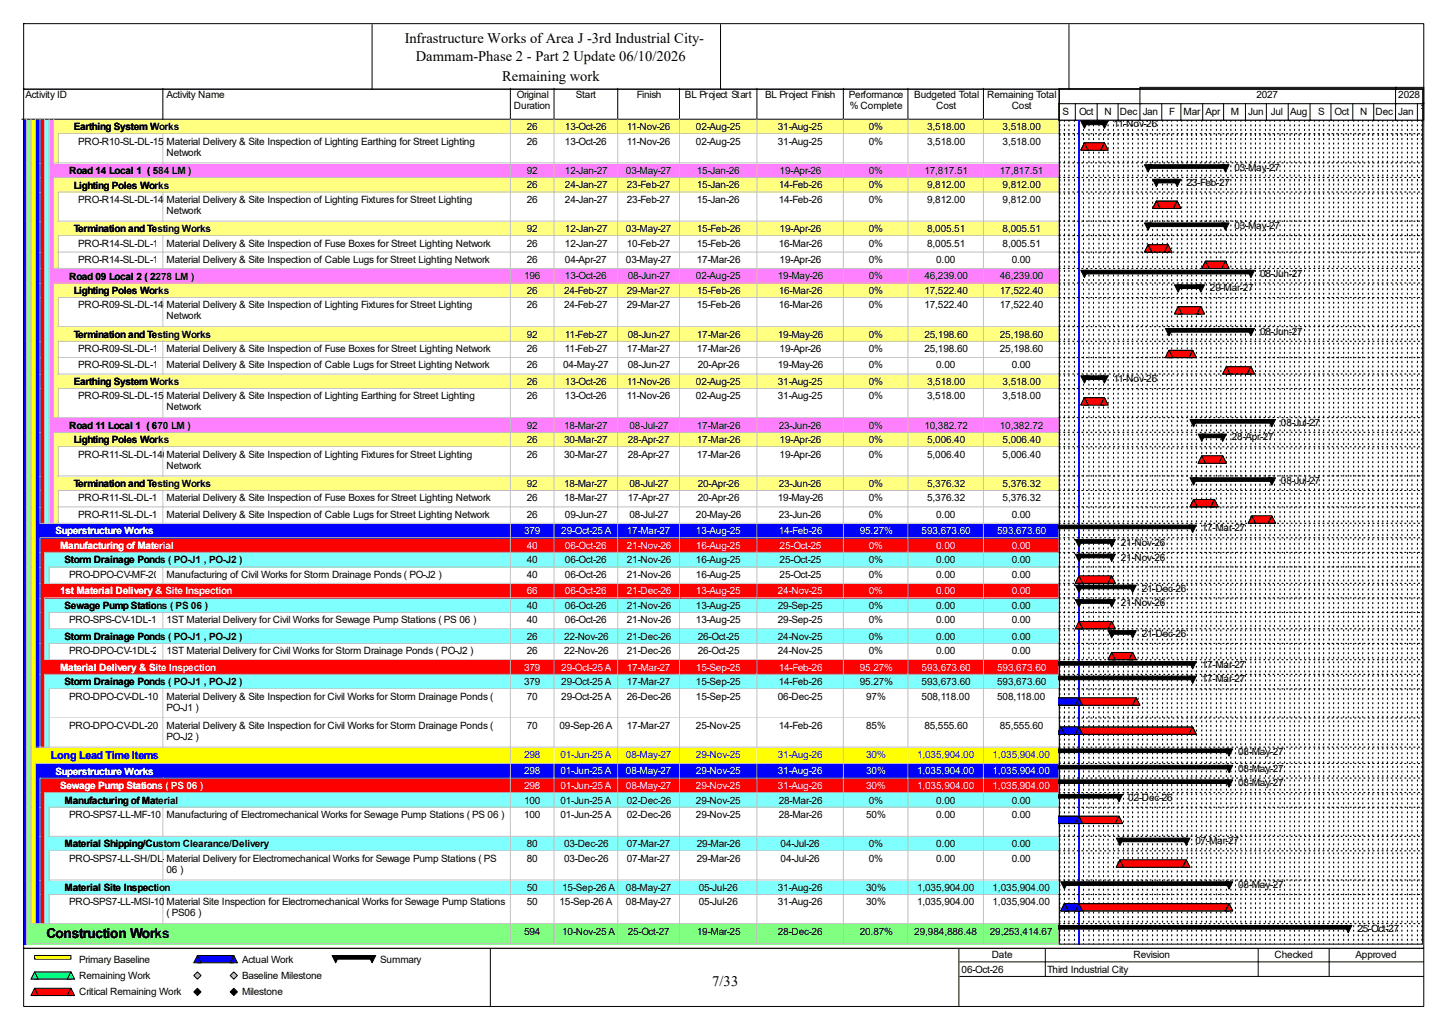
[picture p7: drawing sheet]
<svg xmlns="http://www.w3.org/2000/svg" width="420mm" height="297mm" viewBox="0 0 420 297" stroke-linecap="round" stroke-linejoin="round" font-family="sans-serif">
<defs><g id="words">
<g font-size="4.2">
<text x="117.3" y="12.4">Infrastructure Works of Area J -3rd Industrial City-</text>
<text x="120.5" y="17.7">Dammam-Phase 2 - Part 2 Update 06/10/2026</text>
<text x="145.5" y="23.5">Remaining work</text>
<text x="206.5" y="285.6">7/33</text>
</g>
<text font-size="4" x="13.5" y="271.9">Construction Works</text>
<text font-size="3.2" fill="#00f" x="14.8" y="220">Long Lead Time Items</text>
<g font-size="2.9">
<text x="7.4" y="28.4">Activity ID</text>
<text x="48.3" y="28.4">Activity Name</text>
<text x="149.8" y="28.4">Original</text>
<text x="166.9" y="28.4">Start</text>
<text x="184.6" y="28.4">Finish</text>
<text x="198.5" y="28.4">BL Project Start</text>
<text x="221.8" y="28.4">BL Project Finish</text>
<text x="246" y="28.4">Performance</text>
<text x="265" y="28.4">Budgeted Total</text>
<text x="286.1" y="28.4">Remaining Total</text>
<text x="364.2" y="28.4">2027</text>
<text x="405.3" y="28.4">2028</text>
<text x="149" y="31.6">Duration</text>
<text x="246.3" y="31.6">% Complete</text>
<text x="271.4" y="31.6">Cost</text>
<text x="293.2" y="31.6">Cost</text>
<text x="308" y="33.2">S</text>
<text x="312.8" y="33.2">Oct</text>
<text x="320.1" y="33.2">N</text>
<text x="324.6" y="33.2">Dec</text>
<text x="331.2" y="33.2">Jan</text>
<text x="338.8" y="33.2">F</text>
<text x="343.1" y="33.2">Mar</text>
<text x="349.4" y="33.2">Apr</text>
<text x="356.8" y="33.2">M</text>
<text x="361.8" y="33.2">Jun</text>
<text x="368.4" y="33.2">Jul</text>
<text x="373.9" y="33.2">Aug</text>
<text x="382.1" y="33.2">S</text>
<text x="386.8" y="33.2">Oct</text>
<text x="394.2" y="33.2">N</text>
<text x="398.7" y="33.2">Dec</text>
<text x="405.3" y="33.2">Jan</text>
<text x="410.8" y="32.4">F</text>
<text x="21.4" y="37.8">Earthing System Works</text>
<text x="22.7" y="41.9">PRO-R10-SL-DL-150Material Delivery &amp; Site Inspection of Lighting Earthing for Street Lighting</text>
<text x="152.7" y="37.7">26</text>
<text x="152.7" y="41.9">26</text>
<text x="163.7" y="37.7">13-Oct-26</text>
<text x="163.7" y="41.9">13-Oct-26</text>
<text x="181.7" y="37.7">11-Nov-26</text>
<text x="181.7" y="41.9">11-Nov-26</text>
<text x="201.7" y="37.7">02-Aug-25</text>
<text x="201.7" y="41.9">02-Aug-25</text>
<text x="225.5" y="37.7">31-Aug-25</text>
<text x="225.5" y="41.9">31-Aug-25</text>
<text x="251.8" y="37.7">0%</text>
<text x="251.8" y="41.9">0%</text>
<text x="268.7" y="37.7">3,518.00</text>
<text x="268.7" y="41.9">3,518.00</text>
<text x="290.6" y="37.7">3,518.00</text>
<text x="290.6" y="41.9">3,518.00</text>
<text x="322.7" y="36.9">11-Nov-26</text>
<text x="48.3" y="45.1">Network</text>
<text x="20" y="50.4">Road 14 Local 1 ( 584 LM )</text>
<text x="152.7" y="50.3">92</text>
<text x="163.7" y="50.3">12-Jan-27</text>
<text x="181.4" y="50.3">03-May-27</text>
<text x="202" y="50.3">15-Jan-26</text>
<text x="226" y="50.3">19-Apr-26</text>
<text x="251.8" y="50.3">0%</text>
<text x="267.9" y="50.3">17,817.51</text>
<text x="289.8" y="50.3">17,817.51</text>
<text x="343.9" y="53.8">23-Feb-27</text>
<text x="357.8" y="49.6">03-May-27</text>
<text x="21.4" y="54.7">Lighting Poles Works</text>
<text x="22.7" y="58.8">PRO-R14-SL-DL-140Material Delivery &amp; Site Inspection of Lighting Fixtures for Street Lighting</text>
<text x="152.7" y="54.6">26</text>
<text x="152.7" y="58.8">26</text>
<text x="163.7" y="54.6">24-Jan-27</text>
<text x="163.7" y="58.8">24-Jan-27</text>
<text x="181.7" y="54.6">23-Feb-27</text>
<text x="181.7" y="58.8">23-Feb-27</text>
<text x="202" y="54.6">15-Jan-26</text>
<text x="202" y="58.8">15-Jan-26</text>
<text x="225.7" y="54.6">14-Feb-26</text>
<text x="225.7" y="58.8">14-Feb-26</text>
<text x="251.8" y="54.6">0%</text>
<text x="251.8" y="58.8">0%</text>
<text x="268.7" y="54.6">9,812.00</text>
<text x="268.7" y="58.8">9,812.00</text>
<text x="290.6" y="54.6">9,812.00</text>
<text x="290.6" y="58.8">9,812.00</text>
<text x="48.3" y="62">Network</text>
<text x="21.4" y="67.3">Termination and Testing Works</text>
<text x="22.7" y="71.5">PRO-R14-SL-DL-130Material Delivery &amp; Site Inspection of Fuse Boxes for Street Lighting Network</text>
<text x="152.7" y="67.2">92</text>
<text x="152.7" y="71.5">26</text>
<text x="163.7" y="67.2">12-Jan-27</text>
<text x="163.7" y="71.5">12-Jan-27</text>
<text x="181.4" y="67.2">03-May-27</text>
<text x="181.7" y="71.5">10-Feb-27</text>
<text x="202" y="67.2">15-Feb-26</text>
<text x="202" y="71.5">15-Feb-26</text>
<text x="225.7" y="71.5">16-Mar-26</text>
<text x="226" y="67.2">19-Apr-26</text>
<text x="251.8" y="67.2">0%</text>
<text x="251.8" y="71.5">0%</text>
<text x="268.7" y="67.2">8,005.51</text>
<text x="268.7" y="71.5">8,005.51</text>
<text x="290.6" y="67.2">8,005.51</text>
<text x="290.6" y="71.5">8,005.51</text>
<text x="357.8" y="66.4">03-May-27</text>
<text x="22.7" y="76.2">PRO-R14-SL-DL-170Material Delivery &amp; Site Inspection of Cable Lugs for Street Lighting Network</text>
<text x="152.7" y="76.2">26</text>
<text x="163.7" y="76.2">04-Apr-27</text>
<text x="181.4" y="76.2">03-May-27</text>
<text x="202" y="76.2">17-Mar-26</text>
<text x="226" y="76.2">19-Apr-26</text>
<text x="251.8" y="76.2">0%</text>
<text x="271.4" y="76.2">0.00</text>
<text x="293.2" y="76.2">0.00</text>
<text x="20" y="81">Road 09 Local 2 ( 2278 LM )</text>
<text x="151.9" y="80.9">196</text>
<text x="163.7" y="80.9">13-Oct-26</text>
<text x="181.9" y="80.9">08-Jun-27</text>
<text x="201.7" y="80.9">02-Aug-25</text>
<text x="225.5" y="80.9">19-May-26</text>
<text x="251.8" y="80.9">0%</text>
<text x="267.9" y="80.9">46,239.00</text>
<text x="289.8" y="80.9">46,239.00</text>
<text x="365.2" y="80.1">08-Jun-27</text>
<text x="21.4" y="85.3">Lighting Poles Works</text>
<text x="22.7" y="89.4">PRO-R09-SL-DL-140Material Delivery &amp; Site Inspection of Lighting Fixtures for Street Lighting</text>
<text x="152.7" y="85.2">26</text>
<text x="152.7" y="89.4">26</text>
<text x="163.5" y="85.2">24-Feb-27</text>
<text x="163.5" y="89.4">24-Feb-27</text>
<text x="181.7" y="85.2">29-Mar-27</text>
<text x="181.7" y="89.4">29-Mar-27</text>
<text x="202" y="85.2">15-Feb-26</text>
<text x="202" y="89.4">15-Feb-26</text>
<text x="225.7" y="85.2">16-Mar-26</text>
<text x="225.7" y="89.4">16-Mar-26</text>
<text x="251.8" y="85.2">0%</text>
<text x="251.8" y="89.4">0%</text>
<text x="267.9" y="85.2">17,522.40</text>
<text x="267.9" y="89.4">17,522.40</text>
<text x="289.8" y="85.2">17,522.40</text>
<text x="289.8" y="89.4">17,522.40</text>
<text x="350.7" y="84.4">29-Mar-27</text>
<text x="48.3" y="92.5">Network</text>
<text x="21.4" y="97.9">Termination and Testing Works</text>
<text x="152.7" y="97.8">92</text>
<text x="163.7" y="97.8">11-Feb-27</text>
<text x="181.9" y="97.8">08-Jun-27</text>
<text x="202" y="97.8">17-Mar-26</text>
<text x="225.5" y="97.8">19-May-26</text>
<text x="251.8" y="97.8">0%</text>
<text x="267.9" y="97.8">25,198.60</text>
<text x="289.8" y="97.8">25,198.60</text>
<text x="365.2" y="97">08-Jun-27</text>
<text x="22.7" y="102">PRO-R09-SL-DL-130Material Delivery &amp; Site Inspection of Fuse Boxes for Street Lighting Network</text>
<text x="22.7" y="106.8">PRO-R09-SL-DL-170Material Delivery &amp; Site Inspection of Cable Lugs for Street Lighting Network</text>
<text x="152.7" y="102">26</text>
<text x="152.7" y="106.8">26</text>
<text x="163.2" y="106.8">04-May-27</text>
<text x="163.7" y="102">11-Feb-27</text>
<text x="181.7" y="102">17-Mar-27</text>
<text x="181.9" y="106.8">08-Jun-27</text>
<text x="202" y="102">17-Mar-26</text>
<text x="202.3" y="106.8">20-Apr-26</text>
<text x="225.5" y="106.8">19-May-26</text>
<text x="226" y="102">19-Apr-26</text>
<text x="251.8" y="102">0%</text>
<text x="251.8" y="106.8">0%</text>
<text x="267.9" y="102">25,198.60</text>
<text x="271.4" y="106.8">0.00</text>
<text x="289.8" y="102">25,198.60</text>
<text x="293.2" y="106.8">0.00</text>
<text x="21.4" y="111.6">Earthing System Works</text>
<text x="152.7" y="111.5">26</text>
<text x="163.7" y="111.5">13-Oct-26</text>
<text x="181.7" y="111.5">11-Nov-26</text>
<text x="201.7" y="111.5">02-Aug-25</text>
<text x="225.5" y="111.5">31-Aug-25</text>
<text x="251.8" y="111.5">0%</text>
<text x="268.7" y="111.5">3,518.00</text>
<text x="290.6" y="111.5">3,518.00</text>
<text x="322.7" y="110.7">11-Nov-26</text>
<text x="22.7" y="115.7">PRO-R09-SL-DL-150Material Delivery &amp; Site Inspection of Lighting Earthing for Street Lighting</text>
<text x="48.3" y="118.9">Network</text>
<text x="152.7" y="115.7">26</text>
<text x="163.7" y="115.7">13-Oct-26</text>
<text x="181.7" y="115.7">11-Nov-26</text>
<text x="201.7" y="115.7">02-Aug-25</text>
<text x="225.5" y="115.7">31-Aug-25</text>
<text x="251.8" y="115.7">0%</text>
<text x="268.7" y="115.7">3,518.00</text>
<text x="290.6" y="115.7">3,518.00</text>
<text x="20" y="124.3">Road 11 Local 1 ( 670 LM )</text>
<text x="152.7" y="124.2">92</text>
<text x="163.5" y="124.2">18-Mar-27</text>
<text x="182.5" y="124.2">08-Jul-27</text>
<text x="202" y="124.2">17-Mar-26</text>
<text x="225.7" y="124.2">23-Jun-26</text>
<text x="251.8" y="124.2">0%</text>
<text x="267.9" y="124.2">10,382.72</text>
<text x="289.8" y="124.2">10,382.72</text>
<text x="371.3" y="123.4">08-Jul-27</text>
<text x="21.4" y="128.5">Lighting Poles Works</text>
<text x="152.7" y="128.4">26</text>
<text x="163.5" y="128.4">30-Mar-27</text>
<text x="181.9" y="128.4">28-Apr-27</text>
<text x="202" y="128.4">17-Mar-26</text>
<text x="226" y="128.4">19-Apr-26</text>
<text x="251.8" y="128.4">0%</text>
<text x="268.7" y="128.4">5,006.40</text>
<text x="290.6" y="128.4">5,006.40</text>
<text x="357" y="127.6">28-Apr-27</text>
<text x="22.7" y="132.6">PRO-R11-SL-DL-140Material Delivery &amp; Site Inspection of Lighting Fixtures for Street Lighting</text>
<text x="48.3" y="135.8">Network</text>
<text x="152.7" y="132.6">26</text>
<text x="163.5" y="132.6">30-Mar-27</text>
<text x="181.9" y="132.6">28-Apr-27</text>
<text x="202" y="132.6">17-Mar-26</text>
<text x="226" y="132.6">19-Apr-26</text>
<text x="251.8" y="132.6">0%</text>
<text x="268.7" y="132.6">5,006.40</text>
<text x="290.6" y="132.6">5,006.40</text>
<text x="21.4" y="141.1">Termination and Testing Works</text>
<text x="152.7" y="141.1">92</text>
<text x="163.5" y="141.1">18-Mar-27</text>
<text x="182.5" y="141.1">08-Jul-27</text>
<text x="202.3" y="141.1">20-Apr-26</text>
<text x="225.7" y="141.1">23-Jun-26</text>
<text x="251.8" y="141.1">0%</text>
<text x="268.7" y="141.1">5,376.32</text>
<text x="290.6" y="141.1">5,376.32</text>
<text x="371.3" y="140.3">08-Jul-27</text>
<text x="22.7" y="145.3">PRO-R11-SL-DL-130Material Delivery &amp; Site Inspection of Fuse Boxes for Street Lighting Network</text>
<text x="152.7" y="145.3">26</text>
<text x="163.5" y="145.3">18-Mar-27</text>
<text x="181.9" y="145.3">17-Apr-27</text>
<text x="202.3" y="145.3">20-Apr-26</text>
<text x="225.5" y="145.3">19-May-26</text>
<text x="251.8" y="145.3">0%</text>
<text x="268.7" y="145.3">5,376.32</text>
<text x="290.6" y="145.3">5,376.32</text>
<text x="22.7" y="150">PRO-R11-SL-DL-170Material Delivery &amp; Site Inspection of Cable Lugs for Street Lighting Network</text>
<text x="152.7" y="150">26</text>
<text x="163.7" y="150">09-Jun-27</text>
<text x="182.5" y="150">08-Jul-27</text>
<text x="201.7" y="150">20-May-26</text>
<text x="225.7" y="150">23-Jun-26</text>
<text x="251.8" y="150">0%</text>
<text x="271.4" y="150">0.00</text>
<text x="293.2" y="150">0.00</text>
<text x="348.3" y="154">17-Mar-27</text>
<text x="324.9" y="158.2">21-Nov-26</text>
<text x="18.7" y="163.3">Storm Drainage Ponds ( PO-J1 , PO-J2 )</text>
<text x="20" y="167.4">PRO-DPO-CV-MF-20</text>
<text x="48.3" y="167.4">Manufacturing of Civil Works for Storm Drainage Ponds ( PO-J2 )</text>
<text x="152.7" y="163.2">40</text>
<text x="152.7" y="167.4">40</text>
<text x="163.7" y="163.2">06-Oct-26</text>
<text x="163.7" y="167.4">06-Oct-26</text>
<text x="181.7" y="163.2">21-Nov-26</text>
<text x="181.7" y="167.4">21-Nov-26</text>
<text x="201.7" y="163.2">16-Aug-25</text>
<text x="201.7" y="167.4">16-Aug-25</text>
<text x="226" y="163.2">25-Oct-25</text>
<text x="226" y="167.4">25-Oct-25</text>
<text x="251.8" y="163.2">0%</text>
<text x="251.8" y="167.4">0%</text>
<text x="271.4" y="163.2">0.00</text>
<text x="271.4" y="167.4">0.00</text>
<text x="293.2" y="163.2">0.00</text>
<text x="293.2" y="167.4">0.00</text>
<text x="324.9" y="162.4">21-Nov-26</text>
<text x="330.9" y="171.4">21-Dec-26</text>
<text x="18.7" y="176.5">Sewage Pump Stations ( PS 06 )</text>
<text x="152.7" y="176.4">40</text>
<text x="163.7" y="176.4">06-Oct-26</text>
<text x="181.7" y="176.4">21-Nov-26</text>
<text x="201.7" y="176.4">13-Aug-25</text>
<text x="225.5" y="176.4">29-Sep-25</text>
<text x="251.8" y="176.4">0%</text>
<text x="271.4" y="176.4">0.00</text>
<text x="293.2" y="176.4">0.00</text>
<text x="324.9" y="175.6">21-Nov-26</text>
<text x="18.7" y="185.5">Storm Drainage Ponds ( PO-J1 , PO-J2 )</text>
<text x="20" y="180.6">PRO-SPS-CV-1DL-10</text>
<text x="48.3" y="180.6">1ST Material Delivery for Civil Works for Sewage Pump Stations ( PS 06 )</text>
<text x="152.7" y="180.6">40</text>
<text x="152.7" y="185.4">26</text>
<text x="163.5" y="185.4">22-Nov-26</text>
<text x="163.7" y="180.6">06-Oct-26</text>
<text x="181.7" y="180.6">21-Nov-26</text>
<text x="181.7" y="185.4">21-Dec-26</text>
<text x="201.7" y="180.6">13-Aug-25</text>
<text x="202.3" y="185.4">26-Oct-25</text>
<text x="225.5" y="180.6">29-Sep-25</text>
<text x="225.5" y="185.4">24-Nov-25</text>
<text x="251.8" y="180.6">0%</text>
<text x="251.8" y="185.4">0%</text>
<text x="271.4" y="180.6">0.00</text>
<text x="271.4" y="185.4">0.00</text>
<text x="293.2" y="180.6">0.00</text>
<text x="293.2" y="185.4">0.00</text>
<text x="330.9" y="184.6">21-Dec-26</text>
<text x="20" y="189.6">PRO-DPO-CV-1DL-20</text>
<text x="48.3" y="189.6">1ST Material Delivery for Civil Works for Storm Drainage Ponds ( PO-J2 )</text>
<text x="152.7" y="189.6">26</text>
<text x="163.5" y="189.6">22-Nov-26</text>
<text x="181.7" y="189.6">21-Dec-26</text>
<text x="202.3" y="189.6">26-Oct-25</text>
<text x="225.5" y="189.6">24-Nov-25</text>
<text x="251.8" y="189.6">0%</text>
<text x="271.4" y="189.6">0.00</text>
<text x="293.2" y="189.6">0.00</text>
<text x="348.3" y="193.5">17-Mar-27</text>
<text x="348.3" y="197.7">17-Mar-27</text>
<text x="18.7" y="198.6">Storm Drainage Ponds ( PO-J1 , PO-J2 )</text>
<text x="20" y="202.8">PRO-DPO-CV-DL-10</text>
<text x="48.3" y="202.8">Material Delivery &amp; Site Inspection for Civil Works for Storm Drainage Ponds (</text>
<text x="151.9" y="198.5">379</text>
<text x="152.7" y="202.8">70</text>
<text x="162.7" y="198.5">29-Oct-25 A</text>
<text x="162.7" y="202.8">29-Oct-25 A</text>
<text x="181.7" y="198.5">17-Mar-27</text>
<text x="181.7" y="202.8">26-Dec-26</text>
<text x="201.7" y="198.5">15-Sep-25</text>
<text x="201.7" y="202.8">15-Sep-25</text>
<text x="225.5" y="202.8">06-Dec-25</text>
<text x="225.7" y="198.5">14-Feb-26</text>
<text x="249.2" y="198.5">95.27%</text>
<text x="251" y="202.8">97%</text>
<text x="267.1" y="198.5">593,673.60</text>
<text x="267.1" y="202.8">508,118.00</text>
<text x="289" y="198.5">593,673.60</text>
<text x="289" y="202.8">508,118.00</text>
<text x="48.3" y="206">PO-J1 )</text>
<text x="20" y="211.2">PRO-DPO-CV-DL-20</text>
<text x="48.3" y="211.2">Material Delivery &amp; Site Inspection for Civil Works for Storm Drainage Ponds (</text>
<text x="48.3" y="214.4">PO-J2 )</text>
<text x="152.7" y="211.2">70</text>
<text x="162.2" y="211.2">09-Sep-26 A</text>
<text x="181.7" y="211.2">17-Mar-27</text>
<text x="201.7" y="211.2">25-Nov-25</text>
<text x="225.7" y="211.2">14-Feb-26</text>
<text x="251" y="211.2">85%</text>
<text x="267.9" y="211.2">85,555.60</text>
<text x="289.8" y="211.2">85,555.60</text>
<text x="358.9" y="218.9">08-May-27</text>
<text x="358.9" y="223.6">08-May-27</text>
<text x="358.9" y="227.8">08-May-27</text>
<text x="18.7" y="232.9">Manufacturing of Material</text>
<text x="151.9" y="232.8">100</text>
<text x="162.4" y="232.8">01-Jun-25 A</text>
<text x="181.7" y="232.8">02-Dec-26</text>
<text x="201.7" y="232.8">29-Nov-25</text>
<text x="225.7" y="232.8">28-Mar-26</text>
<text x="251.8" y="232.8">0%</text>
<text x="271.4" y="232.8">0.00</text>
<text x="293.2" y="232.8">0.00</text>
<text x="327" y="232">02-Dec-26</text>
<text x="20" y="237.1">PRO-SPS7-LL-MF-10</text>
<text x="48.3" y="237.1">Manufacturing of Electromechanical Works for Sewage Pump Stations ( PS 06 )</text>
<text x="151.9" y="237.1">100</text>
<text x="162.4" y="237.1">01-Jun-25 A</text>
<text x="181.7" y="237.1">02-Dec-26</text>
<text x="201.7" y="237.1">29-Nov-25</text>
<text x="225.7" y="237.1">28-Mar-26</text>
<text x="251" y="237.1">50%</text>
<text x="271.4" y="237.1">0.00</text>
<text x="293.2" y="237.1">0.00</text>
<text x="18.7" y="245.6">Material Shipping/Custom Clearance/Delivery</text>
<text x="152.7" y="245.5">80</text>
<text x="163.5" y="245.5">03-Dec-26</text>
<text x="181.7" y="245.5">07-Mar-27</text>
<text x="202" y="245.5">29-Mar-26</text>
<text x="226.2" y="245.5">04-Jul-26</text>
<text x="251.8" y="245.5">0%</text>
<text x="271.4" y="245.5">0.00</text>
<text x="293.2" y="245.5">0.00</text>
<text x="346.5" y="244.7">07-Mar-27</text>
<text x="20" y="249.7">PRO-SPS7-LL-SH/DL-10</text>
<text x="48.3" y="249.7">Material Delivery for Electromechanical Works for Sewage Pump Stations ( PS</text>
<text x="152.7" y="249.7">80</text>
<text x="163.5" y="249.7">03-Dec-26</text>
<text x="181.7" y="249.7">07-Mar-27</text>
<text x="202" y="249.7">29-Mar-26</text>
<text x="226.2" y="249.7">04-Jul-26</text>
<text x="251.8" y="249.7">0%</text>
<text x="271.4" y="249.7">0.00</text>
<text x="293.2" y="249.7">0.00</text>
<text x="48.3" y="252.9">06 )</text>
<text x="358.9" y="257.3">08-May-27</text>
<text x="18.7" y="258.2">Material Site Inspection</text>
<text x="20" y="262.3">PRO-SPS7-LL-MSI-10</text>
<text x="48.3" y="262.3">Material Site Inspection for Electromechanical Works for Sewage Pump Stations</text>
<text x="152.7" y="258.1">50</text>
<text x="152.7" y="262.3">50</text>
<text x="162.2" y="262.3">15-Sep-26 A</text>
<text x="162.9" y="258.1">15-Sep-26 A</text>
<text x="181.4" y="258.1">08-May-27</text>
<text x="181.4" y="262.3">08-May-27</text>
<text x="202.5" y="258.1">05-Jul-26</text>
<text x="202.5" y="262.3">05-Jul-26</text>
<text x="225.5" y="258.1">31-Aug-26</text>
<text x="225.5" y="262.3">31-Aug-26</text>
<text x="251" y="258.1">30%</text>
<text x="251" y="262.3">30%</text>
<text x="265.8" y="258.1">1,035,904.00</text>
<text x="265.8" y="262.3">1,035,904.00</text>
<text x="287.7" y="258.1">1,035,904.00</text>
<text x="287.7" y="262.3">1,035,904.00</text>
<text x="48.3" y="265.5">( PS06 )</text>
<text x="151.9" y="270.8">594</text>
<text x="162.9" y="270.8">10-Nov-25 A</text>
<text x="181.9" y="270.8">25-Oct-27</text>
<text x="202" y="270.8">19-Mar-25</text>
<text x="225.5" y="270.8">28-Dec-26</text>
<text x="249.2" y="270.8">20.87%</text>
<text x="265" y="270.8">29,984,886.48</text>
<text x="286.9" y="270.8">29,253,414.67</text>
<text x="393.4" y="270">25-Oct-27</text>
<text x="22.9" y="279">Primary Baseline</text>
<text x="70.1" y="279">Actual Work</text>
<text x="110.2" y="279">Summary</text>
<text x="278.7" y="281.9">06-Oct-26</text>
<text x="287.4" y="277.7">Date</text>
<text x="303.5" y="281.9">Third Industrial City</text>
<text x="328.5" y="277.7">Revision</text>
<text x="369.4" y="277.7">Checked</text>
<text x="392.9" y="277.7">Approved</text>
<text x="22.9" y="283.7">Remaining Work</text>
<text x="70.1" y="283.7">Baseline Milestone</text>
<text x="22.9" y="288.5">Critical Remaining Work</text>
<text x="70.1" y="288.5">Milestone</text>
</g>
<g font-size="2.9" fill="#fff">
<text x="16.1" y="154.9">Superstructure Works</text>
<text x="151.9" y="154.8">379</text>
<text x="162.7" y="154.8">29-Oct-25 A</text>
<text x="181.7" y="154.8">17-Mar-27</text>
<text x="201.7" y="154.8">13-Aug-25</text>
<text x="225.7" y="154.8">14-Feb-26</text>
<text x="249.2" y="154.8">95.27%</text>
<text x="267.1" y="154.8">593,673.60</text>
<text x="289" y="154.8">593,673.60</text>
<text x="17.4" y="159.1">Manufacturing of Material</text>
<text x="152.7" y="159">40</text>
<text x="163.7" y="159">06-Oct-26</text>
<text x="181.7" y="159">21-Nov-26</text>
<text x="201.7" y="159">16-Aug-25</text>
<text x="226" y="159">25-Oct-25</text>
<text x="251.8" y="159">0%</text>
<text x="271.4" y="159">0.00</text>
<text x="293.2" y="159">0.00</text>
<text x="17.4" y="172.3">1st Material Delivery &amp; Site Inspection</text>
<text x="152.7" y="172.2">66</text>
<text x="163.7" y="172.2">06-Oct-26</text>
<text x="181.7" y="172.2">21-Dec-26</text>
<text x="201.7" y="172.2">13-Aug-25</text>
<text x="225.5" y="172.2">24-Nov-25</text>
<text x="251.8" y="172.2">0%</text>
<text x="271.4" y="172.2">0.00</text>
<text x="293.2" y="172.2">0.00</text>
<text x="17.4" y="194.4">Material Delivery &amp; Site Inspection</text>
<text x="151.9" y="194.3">379</text>
<text x="162.7" y="194.3">29-Oct-25 A</text>
<text x="181.7" y="194.3">17-Mar-27</text>
<text x="201.7" y="194.3">15-Sep-25</text>
<text x="225.7" y="194.3">14-Feb-26</text>
<text x="249.2" y="194.3">95.27%</text>
<text x="267.1" y="194.3">593,673.60</text>
<text x="289" y="194.3">593,673.60</text>
<text x="16.1" y="224.5">Superstructure Works</text>
<text x="151.9" y="224.4">298</text>
<text x="162.4" y="224.4">01-Jun-25 A</text>
<text x="181.4" y="224.4">08-May-27</text>
<text x="201.7" y="224.4">29-Nov-25</text>
<text x="225.5" y="224.4">31-Aug-26</text>
<text x="251" y="224.4">30%</text>
<text x="265.8" y="224.4">1,035,904.00</text>
<text x="287.7" y="224.4">1,035,904.00</text>
<text x="17.4" y="228.7">Sewage Pump Stations ( PS 06 )</text>
<text x="151.9" y="228.6">298</text>
<text x="162.4" y="228.6">01-Jun-25 A</text>
<text x="181.4" y="228.6">08-May-27</text>
<text x="201.7" y="228.6">29-Nov-25</text>
<text x="225.5" y="228.6">31-Aug-26</text>
<text x="251" y="228.6">30%</text>
<text x="265.8" y="228.6">1,035,904.00</text>
<text x="287.7" y="228.6">1,035,904.00</text>
</g>
<g font-size="2.9" fill="#00f">
<text x="151.9" y="219.6">298</text>
<text x="162.4" y="219.6">01-Jun-25 A</text>
<text x="181.4" y="219.6">08-May-27</text>
<text x="201.7" y="219.6">29-Nov-25</text>
<text x="225.5" y="219.6">31-Aug-26</text>
<text x="251" y="219.6">30%</text>
<text x="265.8" y="219.6">1,035,904.00</text>
<text x="287.7" y="219.6">1,035,904.00</text>
</g>
</g></defs>
<path d="M47.2 25.6v8.9h-40.9" fill="none" stroke="#000" stroke-width=".29"/>
<path d="M47.5 25.6h100.7v9.2h-100.7z" fill="#fff"/>
<path d="M147.9 25.6v8.9h-100.7" fill="none" stroke="#000" stroke-width=".29"/>
<path d="M148.2 25.6h12.7v9.2h-12.7z" fill="#fff"/>
<path d="M160.6 25.6v8.9h-12.7" fill="none" stroke="#000" stroke-width=".29"/>
<path d="M160.9 25.6h18.4v9.2h-18.4z" fill="#fff"/>
<path d="M179 25.6v8.9h-18.4" fill="none" stroke="#000" stroke-width=".29"/>
<path d="M179.3 25.6h17.9v9.2h-17.9z" fill="#fff"/>
<path d="M197 25.6v8.9h-18" fill="none" stroke="#000" stroke-width=".29"/>
<path d="M197.2 25.6h22.5v9.2h-22.5z" fill="#fff"/>
<path d="M219.4 25.6v8.9h-22.4" fill="none" stroke="#000" stroke-width=".29"/>
<path d="M219.7 25.6h25v9.2h-25z" fill="#fff"/>
<path d="M244.4 25.6v8.9h-25" fill="none" stroke="#000" stroke-width=".29"/>
<path d="M244.7 25.6h18.7v9.2h-18.7z" fill="#fff"/>
<path d="M263.2 25.6v8.9h-18.8" fill="none" stroke="#000" stroke-width=".29"/>
<path d="M263.4 25.6h21.9v9.2h-21.9z" fill="#fff"/>
<path d="M285 25.6v8.9h-21.8" fill="none" stroke="#000" stroke-width=".29"/>
<path d="M285.3 25.6h21.9v9.2h-21.9z" fill="#fff"/>
<path d="M306.9 25.6v8.9h-21.9" fill="none" stroke="#000" stroke-width=".29"/>
<path d="M6.6 34.8h1.3v4.2h-1.3z" fill="#00f"/>
<path d="M7.6 34.5v4.5" fill="none" stroke="#c0c0c0" stroke-width=".29"/>
<path d="M7.9 34.8h1.3v4.2h-1.3z" fill="#80ff80"/>
<path d="M9 34.5v4.5" fill="none" stroke="#c0c0c0" stroke-width=".29"/>
<path d="M9.2 34.8h1.3v4.2h-1.3z" fill="#ff0"/>
<path d="M10.3 34.5v4.5" fill="none" stroke="#c0c0c0" stroke-width=".29"/>
<path d="M10.5 34.8h1.4v4.2h-1.4z" fill="#00f"/>
<path d="M11.6 34.5v4.5" fill="none" stroke="#c0c0c0" stroke-width=".29"/>
<path d="M11.9 34.8h1.3v4.2h-1.3z" fill="#f00"/>
<path d="M12.9 34.5v4.5" fill="none" stroke="#c0c0c0" stroke-width=".29"/>
<path d="M13.2 34.8h1.3v4.2h-1.3z" fill="#80ffff"/>
<path d="M14.2 34.5v4.5" fill="none" stroke="#c0c0c0" stroke-width=".29"/>
<path d="M14.5 34.8h1.3v4.2h-1.3z" fill="#ff80ff"/>
<path d="M15.6 34.5v4.5" fill="none" stroke="#c0c0c0" stroke-width=".29"/>
<path d="M15.8 34.8h31.7v4.2h-31.7z" fill="#ffff80"/>
<path d="M16.9 38.8h30.6" fill="none" stroke="#c0c0c0" stroke-width=".29"/>
<path d="M47.5 34.8h100.7v4.2h-100.7z" fill="#ffff80"/>
<path d="M147.9 34.5v4.3h-100.4" fill="none" stroke="#c0c0c0" stroke-width=".29"/>
<path d="M148.2 34.8h12.7v4.2h-12.7z" fill="#ffff80"/>
<path d="M160.6 34.5v4.3h-12.4" fill="none" stroke="#c0c0c0" stroke-width=".29"/>
<path d="M160.9 34.8h18.4v4.2h-18.4z" fill="#ffff80"/>
<path d="M179 34.5v4.3h-18.1" fill="none" stroke="#c0c0c0" stroke-width=".29"/>
<path d="M179.3 34.8h17.9v4.2h-17.9z" fill="#ffff80"/>
<path d="M197 34.5v4.3h-17.7" fill="none" stroke="#c0c0c0" stroke-width=".29"/>
<path d="M197.2 34.8h22.5v4.2h-22.5z" fill="#ffff80"/>
<path d="M219.4 34.5v4.3h-22.2" fill="none" stroke="#c0c0c0" stroke-width=".29"/>
<path d="M219.7 34.8h25v4.2h-25z" fill="#ffff80"/>
<path d="M244.4 34.5v4.3h-24.7" fill="none" stroke="#c0c0c0" stroke-width=".29"/>
<path d="M244.7 34.8h18.7v4.2h-18.7z" fill="#ffff80"/>
<path d="M263.2 34.5v4.3h-18.5" fill="none" stroke="#c0c0c0" stroke-width=".29"/>
<path d="M263.4 34.8h21.9v4.2h-21.9z" fill="#ffff80"/>
<path d="M285 34.5v4.3h-21.6" fill="none" stroke="#c0c0c0" stroke-width=".29"/>
<path d="M285.3 34.8h21.9v4.2h-21.9z" fill="#ffff80"/>
<path d="M306.9 34.5v4.3h-21.6" fill="none" stroke="#c0c0c0" stroke-width=".29"/>
<path d="M6.6 39h1.3v8.5h-1.3z" fill="#00f"/>
<path d="M7.6 38.8v8.7" fill="none" stroke="#c0c0c0" stroke-width=".29"/>
<path d="M7.9 39h1.3v8.5h-1.3z" fill="#80ff80"/>
<path d="M9 38.8v8.7" fill="none" stroke="#c0c0c0" stroke-width=".29"/>
<path d="M9.2 39h1.3v8.5h-1.3z" fill="#ff0"/>
<path d="M10.3 38.8v8.7" fill="none" stroke="#c0c0c0" stroke-width=".29"/>
<path d="M10.5 39h1.4v8.5h-1.4z" fill="#00f"/>
<path d="M11.6 38.8v8.7" fill="none" stroke="#c0c0c0" stroke-width=".29"/>
<path d="M11.9 39h1.3v8.5h-1.3z" fill="#f00"/>
<path d="M12.9 38.8v8.7" fill="none" stroke="#c0c0c0" stroke-width=".29"/>
<path d="M13.2 39h1.3v8.5h-1.3z" fill="#80ffff"/>
<path d="M14.2 38.8v8.7" fill="none" stroke="#c0c0c0" stroke-width=".29"/>
<path d="M14.5 39h1.3v8.5h-1.3z" fill="#ff80ff"/>
<path d="M15.6 38.8v8.7" fill="none" stroke="#c0c0c0" stroke-width=".29"/>
<path d="M15.8 39h1.3v8.5h-1.3z" fill="#ffff80"/>
<path d="M16.9 38.8v8.7M15.6 47.2h1.5" fill="none" stroke="#c0c0c0" stroke-width=".29"/>
<path d="M17.1 39h30.4v8.5h-30.4z" fill="#fff"/>
<path d="M47.2 38.8v8.7M16.9 47.2h30.6" fill="none" stroke="#c0c0c0" stroke-width=".29"/>
<path d="M47.5 39h100.7v8.5h-100.7z" fill="#fff"/>
<path d="M147.9 38.8v8.4h-100.4" fill="none" stroke="#c0c0c0" stroke-width=".29"/>
<path d="M148.2 39h12.7v8.5h-12.7z" fill="#fff"/>
<path d="M160.6 38.8v8.4h-12.4" fill="none" stroke="#c0c0c0" stroke-width=".29"/>
<path d="M160.9 39h18.4v8.5h-18.4z" fill="#fff"/>
<path d="M179 38.8v8.4h-18.1" fill="none" stroke="#c0c0c0" stroke-width=".29"/>
<path d="M179.3 39h17.9v8.5h-17.9z" fill="#fff"/>
<path d="M197 38.8v8.4h-17.7" fill="none" stroke="#c0c0c0" stroke-width=".29"/>
<path d="M197.2 39h22.5v8.5h-22.5z" fill="#fff"/>
<path d="M219.4 38.8v8.4h-22.2" fill="none" stroke="#c0c0c0" stroke-width=".29"/>
<path d="M219.7 39h25v8.5h-25z" fill="#fff"/>
<path d="M244.4 38.8v8.4h-24.7" fill="none" stroke="#c0c0c0" stroke-width=".29"/>
<path d="M244.7 39h18.7v8.5h-18.7z" fill="#fff"/>
<path d="M263.2 38.8v8.4h-18.5" fill="none" stroke="#c0c0c0" stroke-width=".29"/>
<path d="M263.4 39h21.9v8.5h-21.9z" fill="#fff"/>
<path d="M285 38.8v8.4h-21.6" fill="none" stroke="#c0c0c0" stroke-width=".29"/>
<path d="M285.3 39h21.9v8.5h-21.9z" fill="#fff"/>
<path d="M306.9 38.8v8.4h-21.6" fill="none" stroke="#c0c0c0" stroke-width=".29"/>
<path d="M6.6 47.5h1.3v4.2h-1.3z" fill="#00f"/>
<path d="M7.6 47.2v4.5" fill="none" stroke="#c0c0c0" stroke-width=".29"/>
<path d="M7.9 47.5h1.3v4.2h-1.3z" fill="#80ff80"/>
<path d="M9 47.2v4.5" fill="none" stroke="#c0c0c0" stroke-width=".29"/>
<path d="M9.2 47.5h1.3v4.2h-1.3z" fill="#ff0"/>
<path d="M10.3 47.2v4.5" fill="none" stroke="#c0c0c0" stroke-width=".29"/>
<path d="M10.5 47.5h1.4v4.2h-1.4z" fill="#00f"/>
<path d="M11.6 47.2v4.5" fill="none" stroke="#c0c0c0" stroke-width=".29"/>
<path d="M11.9 47.5h1.3v4.2h-1.3z" fill="#f00"/>
<path d="M12.9 47.2v4.5" fill="none" stroke="#c0c0c0" stroke-width=".29"/>
<path d="M13.2 47.5h1.3v4.2h-1.3z" fill="#80ffff"/>
<path d="M14.2 47.2v4.5" fill="none" stroke="#c0c0c0" stroke-width=".29"/>
<path d="M14.5 47.5h33v4.2h-33z" fill="#ff80ff"/>
<path d="M15.6 51.4h31.9" fill="none" stroke="#c0c0c0" stroke-width=".29"/>
<path d="M47.5 47.5h100.7v4.2h-100.7z" fill="#ff80ff"/>
<path d="M147.9 47.2v4.2h-100.4" fill="none" stroke="#c0c0c0" stroke-width=".29"/>
<path d="M148.2 47.5h12.7v4.2h-12.7z" fill="#ff80ff"/>
<path d="M160.6 47.2v4.2h-12.4" fill="none" stroke="#c0c0c0" stroke-width=".29"/>
<path d="M160.9 47.5h18.4v4.2h-18.4z" fill="#ff80ff"/>
<path d="M179 47.2v4.2h-18.1" fill="none" stroke="#c0c0c0" stroke-width=".29"/>
<path d="M179.3 47.5h17.9v4.2h-17.9z" fill="#ff80ff"/>
<path d="M197 47.2v4.2h-17.7" fill="none" stroke="#c0c0c0" stroke-width=".29"/>
<path d="M197.2 47.5h22.5v4.2h-22.5z" fill="#ff80ff"/>
<path d="M219.4 47.2v4.2h-22.2" fill="none" stroke="#c0c0c0" stroke-width=".29"/>
<path d="M219.7 47.5h25v4.2h-25z" fill="#ff80ff"/>
<path d="M244.4 47.2v4.2h-24.7" fill="none" stroke="#c0c0c0" stroke-width=".29"/>
<path d="M244.7 47.5h18.7v4.2h-18.7z" fill="#ff80ff"/>
<path d="M263.2 47.2v4.2h-18.5" fill="none" stroke="#c0c0c0" stroke-width=".29"/>
<path d="M263.4 47.5h21.9v4.2h-21.9z" fill="#ff80ff"/>
<path d="M285 47.2v4.2h-21.6" fill="none" stroke="#c0c0c0" stroke-width=".29"/>
<path d="M285.3 47.5h21.9v4.2h-21.9z" fill="#ff80ff"/>
<path d="M306.9 47.2v4.2h-21.6" fill="none" stroke="#c0c0c0" stroke-width=".29"/>
<path d="M6.6 51.7h1.3v4.2h-1.3z" fill="#00f"/>
<path d="M7.6 51.4v4.5" fill="none" stroke="#c0c0c0" stroke-width=".29"/>
<path d="M7.9 51.7h1.3v4.2h-1.3z" fill="#80ff80"/>
<path d="M9 51.4v4.5" fill="none" stroke="#c0c0c0" stroke-width=".29"/>
<path d="M9.2 51.7h1.3v4.2h-1.3z" fill="#ff0"/>
<path d="M10.3 51.4v4.5" fill="none" stroke="#c0c0c0" stroke-width=".29"/>
<path d="M10.5 51.7h1.4v4.2h-1.4z" fill="#00f"/>
<path d="M11.6 51.4v4.5" fill="none" stroke="#c0c0c0" stroke-width=".29"/>
<path d="M11.9 51.7h1.3v4.2h-1.3z" fill="#f00"/>
<path d="M12.9 51.4v4.5" fill="none" stroke="#c0c0c0" stroke-width=".29"/>
<path d="M13.2 51.7h1.3v4.2h-1.3z" fill="#80ffff"/>
<path d="M14.2 51.4v4.5" fill="none" stroke="#c0c0c0" stroke-width=".29"/>
<path d="M14.5 51.7h1.3v4.2h-1.3z" fill="#ff80ff"/>
<path d="M15.6 51.4v4.5" fill="none" stroke="#c0c0c0" stroke-width=".29"/>
<path d="M15.8 51.7h31.7v4.2h-31.7z" fill="#ffff80"/>
<path d="M16.9 55.6h30.6" fill="none" stroke="#c0c0c0" stroke-width=".29"/>
<path d="M47.5 51.7h100.7v4.2h-100.7z" fill="#ffff80"/>
<path d="M147.9 51.4v4.2h-100.4" fill="none" stroke="#c0c0c0" stroke-width=".29"/>
<path d="M148.2 51.7h12.7v4.2h-12.7z" fill="#ffff80"/>
<path d="M160.6 51.4v4.2h-12.4" fill="none" stroke="#c0c0c0" stroke-width=".29"/>
<path d="M160.9 51.7h18.4v4.2h-18.4z" fill="#ffff80"/>
<path d="M179 51.4v4.2h-18.1" fill="none" stroke="#c0c0c0" stroke-width=".29"/>
<path d="M179.3 51.7h17.9v4.2h-17.9z" fill="#ffff80"/>
<path d="M197 51.4v4.2h-17.7" fill="none" stroke="#c0c0c0" stroke-width=".29"/>
<path d="M197.2 51.7h22.5v4.2h-22.5z" fill="#ffff80"/>
<path d="M219.4 51.4v4.2h-22.2" fill="none" stroke="#c0c0c0" stroke-width=".29"/>
<path d="M219.7 51.7h25v4.2h-25z" fill="#ffff80"/>
<path d="M244.4 51.4v4.2h-24.7" fill="none" stroke="#c0c0c0" stroke-width=".29"/>
<path d="M244.7 51.7h18.7v4.2h-18.7z" fill="#ffff80"/>
<path d="M263.2 51.4v4.2h-18.5" fill="none" stroke="#c0c0c0" stroke-width=".29"/>
<path d="M263.4 51.7h21.9v4.2h-21.9z" fill="#ffff80"/>
<path d="M285 51.4v4.2h-21.6" fill="none" stroke="#c0c0c0" stroke-width=".29"/>
<path d="M285.3 51.7h21.9v4.2h-21.9z" fill="#ffff80"/>
<path d="M306.9 51.4v4.2h-21.6" fill="none" stroke="#c0c0c0" stroke-width=".29"/>
<path d="M6.6 55.9h1.3v8.4h-1.3z" fill="#00f"/>
<path d="M7.6 55.6v8.7" fill="none" stroke="#c0c0c0" stroke-width=".29"/>
<path d="M7.9 55.9h1.3v8.4h-1.3z" fill="#80ff80"/>
<path d="M9 55.6v8.7" fill="none" stroke="#c0c0c0" stroke-width=".29"/>
<path d="M9.2 55.9h1.3v8.4h-1.3z" fill="#ff0"/>
<path d="M10.3 55.6v8.7" fill="none" stroke="#c0c0c0" stroke-width=".29"/>
<path d="M10.5 55.9h1.4v8.4h-1.4z" fill="#00f"/>
<path d="M11.6 55.6v8.7" fill="none" stroke="#c0c0c0" stroke-width=".29"/>
<path d="M11.9 55.9h1.3v8.4h-1.3z" fill="#f00"/>
<path d="M12.9 55.6v8.7" fill="none" stroke="#c0c0c0" stroke-width=".29"/>
<path d="M13.2 55.9h1.3v8.4h-1.3z" fill="#80ffff"/>
<path d="M14.2 55.6v8.7" fill="none" stroke="#c0c0c0" stroke-width=".29"/>
<path d="M14.5 55.9h1.3v8.4h-1.3z" fill="#ff80ff"/>
<path d="M15.6 55.6v8.7" fill="none" stroke="#c0c0c0" stroke-width=".29"/>
<path d="M15.8 55.9h1.3v8.4h-1.3z" fill="#ffff80"/>
<path d="M16.9 55.6v8.7" fill="none" stroke="#c0c0c0" stroke-width=".29"/>
<path d="M17.1 55.9h30.4v8.4h-30.4z" fill="#fff"/>
<path d="M47.2 55.6v8.7M16.9 64.1h30.6" fill="none" stroke="#c0c0c0" stroke-width=".29"/>
<path d="M47.5 55.9h100.7v8.4h-100.7z" fill="#fff"/>
<path d="M147.9 55.6v8.5h-100.4" fill="none" stroke="#c0c0c0" stroke-width=".29"/>
<path d="M148.2 55.9h12.7v8.4h-12.7z" fill="#fff"/>
<path d="M160.6 55.6v8.5h-12.4" fill="none" stroke="#c0c0c0" stroke-width=".29"/>
<path d="M160.9 55.9h18.4v8.4h-18.4z" fill="#fff"/>
<path d="M179 55.6v8.5h-18.1" fill="none" stroke="#c0c0c0" stroke-width=".29"/>
<path d="M179.3 55.9h17.9v8.4h-17.9z" fill="#fff"/>
<path d="M197 55.6v8.5h-17.7" fill="none" stroke="#c0c0c0" stroke-width=".29"/>
<path d="M197.2 55.9h22.5v8.4h-22.5z" fill="#fff"/>
<path d="M219.4 55.6v8.5h-22.2" fill="none" stroke="#c0c0c0" stroke-width=".29"/>
<path d="M219.7 55.9h25v8.4h-25z" fill="#fff"/>
<path d="M244.4 55.6v8.5h-24.7" fill="none" stroke="#c0c0c0" stroke-width=".29"/>
<path d="M244.7 55.9h18.7v8.4h-18.7z" fill="#fff"/>
<path d="M263.2 55.6v8.5h-18.5" fill="none" stroke="#c0c0c0" stroke-width=".29"/>
<path d="M263.4 55.9h21.9v8.4h-21.9z" fill="#fff"/>
<path d="M285 55.6v8.5h-21.6" fill="none" stroke="#c0c0c0" stroke-width=".29"/>
<path d="M285.3 55.9h21.9v8.4h-21.9z" fill="#fff"/>
<path d="M306.9 55.6v8.5h-21.6" fill="none" stroke="#c0c0c0" stroke-width=".29"/>
<path d="M6.6 64.3h1.3v4.3h-1.3z" fill="#00f"/>
<path d="M7.6 64.1v4.5" fill="none" stroke="#c0c0c0" stroke-width=".29"/>
<path d="M7.9 64.3h1.3v4.3h-1.3z" fill="#80ff80"/>
<path d="M9 64.1v4.5" fill="none" stroke="#c0c0c0" stroke-width=".29"/>
<path d="M9.2 64.3h1.3v4.3h-1.3z" fill="#ff0"/>
<path d="M10.3 64.1v4.5" fill="none" stroke="#c0c0c0" stroke-width=".29"/>
<path d="M10.5 64.3h1.4v4.3h-1.4z" fill="#00f"/>
<path d="M11.6 64.1v4.5" fill="none" stroke="#c0c0c0" stroke-width=".29"/>
<path d="M11.9 64.3h1.3v4.3h-1.3z" fill="#f00"/>
<path d="M12.9 64.1v4.5" fill="none" stroke="#c0c0c0" stroke-width=".29"/>
<path d="M13.2 64.3h1.3v4.3h-1.3z" fill="#80ffff"/>
<path d="M14.2 64.1v4.5" fill="none" stroke="#c0c0c0" stroke-width=".29"/>
<path d="M14.5 64.3h1.3v4.3h-1.3z" fill="#ff80ff"/>
<path d="M15.6 64.1v4.5" fill="none" stroke="#c0c0c0" stroke-width=".29"/>
<path d="M15.8 64.3h31.7v4.3h-31.7z" fill="#ffff80"/>
<path d="M16.9 68.3h30.6" fill="none" stroke="#c0c0c0" stroke-width=".29"/>
<path d="M47.5 64.3h100.7v4.3h-100.7z" fill="#ffff80"/>
<path d="M147.9 64.1v4.2h-100.4" fill="none" stroke="#c0c0c0" stroke-width=".29"/>
<path d="M148.2 64.3h12.7v4.3h-12.7z" fill="#ffff80"/>
<path d="M160.6 64.1v4.2h-12.4" fill="none" stroke="#c0c0c0" stroke-width=".29"/>
<path d="M160.9 64.3h18.4v4.3h-18.4z" fill="#ffff80"/>
<path d="M179 64.1v4.2h-18.1" fill="none" stroke="#c0c0c0" stroke-width=".29"/>
<path d="M179.3 64.3h17.9v4.3h-17.9z" fill="#ffff80"/>
<path d="M197 64.1v4.2h-17.7" fill="none" stroke="#c0c0c0" stroke-width=".29"/>
<path d="M197.2 64.3h22.5v4.3h-22.5z" fill="#ffff80"/>
<path d="M219.4 64.1v4.2h-22.2" fill="none" stroke="#c0c0c0" stroke-width=".29"/>
<path d="M219.7 64.3h25v4.3h-25z" fill="#ffff80"/>
<path d="M244.4 64.1v4.2h-24.7" fill="none" stroke="#c0c0c0" stroke-width=".29"/>
<path d="M244.7 64.3h18.7v4.3h-18.7z" fill="#ffff80"/>
<path d="M263.2 64.1v4.2h-18.5" fill="none" stroke="#c0c0c0" stroke-width=".29"/>
<path d="M263.4 64.3h21.9v4.3h-21.9z" fill="#ffff80"/>
<path d="M285 64.1v4.2h-21.6" fill="none" stroke="#c0c0c0" stroke-width=".29"/>
<path d="M285.3 64.3h21.9v4.3h-21.9z" fill="#ffff80"/>
<path d="M306.9 64.1v4.2h-21.6" fill="none" stroke="#c0c0c0" stroke-width=".29"/>
<path d="M6.6 68.6h1.3v4.7h-1.3z" fill="#00f"/>
<path d="M7.6 68.3v5" fill="none" stroke="#c0c0c0" stroke-width=".29"/>
<path d="M7.9 68.6h1.3v4.7h-1.3z" fill="#80ff80"/>
<path d="M9 68.3v5" fill="none" stroke="#c0c0c0" stroke-width=".29"/>
<path d="M9.2 68.6h1.3v4.7h-1.3z" fill="#ff0"/>
<path d="M10.3 68.3v5" fill="none" stroke="#c0c0c0" stroke-width=".29"/>
<path d="M10.5 68.6h1.4v4.7h-1.4z" fill="#00f"/>
<path d="M11.6 68.3v5" fill="none" stroke="#c0c0c0" stroke-width=".29"/>
<path d="M11.9 68.6h1.3v4.7h-1.3z" fill="#f00"/>
<path d="M12.9 68.3v5" fill="none" stroke="#c0c0c0" stroke-width=".29"/>
<path d="M13.2 68.6h1.3v4.7h-1.3z" fill="#80ffff"/>
<path d="M14.2 68.3v5" fill="none" stroke="#c0c0c0" stroke-width=".29"/>
<path d="M14.5 68.6h1.3v4.7h-1.3z" fill="#ff80ff"/>
<path d="M15.6 68.3v5" fill="none" stroke="#c0c0c0" stroke-width=".29"/>
<path d="M15.8 68.6h1.3v4.7h-1.3z" fill="#ffff80"/>
<path d="M16.9 68.3v5" fill="none" stroke="#c0c0c0" stroke-width=".29"/>
<path d="M17.1 68.6h30.4v4.7h-30.4z" fill="#fff"/>
<path d="M16.9 73h30.6M47.2 68.3v5" fill="none" stroke="#c0c0c0" stroke-width=".29"/>
<path d="M47.5 68.6h100.7v4.7h-100.7z" fill="#fff"/>
<path d="M147.9 68.3v4.7h-100.4" fill="none" stroke="#c0c0c0" stroke-width=".29"/>
<path d="M148.2 68.6h12.7v4.7h-12.7z" fill="#fff"/>
<path d="M160.6 68.3v4.7h-12.4" fill="none" stroke="#c0c0c0" stroke-width=".29"/>
<path d="M160.9 68.6h18.4v4.7h-18.4z" fill="#fff"/>
<path d="M179 68.3v4.7h-18.1" fill="none" stroke="#c0c0c0" stroke-width=".29"/>
<path d="M179.3 68.6h17.9v4.7h-17.9z" fill="#fff"/>
<path d="M197 68.3v4.7h-17.7" fill="none" stroke="#c0c0c0" stroke-width=".29"/>
<path d="M197.2 68.6h22.5v4.7h-22.5z" fill="#fff"/>
<path d="M219.4 68.3v4.7h-22.2" fill="none" stroke="#c0c0c0" stroke-width=".29"/>
<path d="M219.7 68.6h25v4.7h-25z" fill="#fff"/>
<path d="M244.4 68.3v4.7h-24.7" fill="none" stroke="#c0c0c0" stroke-width=".29"/>
<path d="M244.7 68.6h18.7v4.7h-18.7z" fill="#fff"/>
<path d="M263.2 68.3v4.7h-18.5" fill="none" stroke="#c0c0c0" stroke-width=".29"/>
<path d="M263.4 68.6h21.9v4.7h-21.9z" fill="#fff"/>
<path d="M285 68.3v4.7h-21.6" fill="none" stroke="#c0c0c0" stroke-width=".29"/>
<path d="M285.3 68.6h21.9v4.7h-21.9z" fill="#fff"/>
<path d="M306.9 68.3v4.7h-21.6" fill="none" stroke="#c0c0c0" stroke-width=".29"/>
<path d="M6.6 73.3h1.3v4.8h-1.3z" fill="#00f"/>
<path d="M7.6 73v5.1" fill="none" stroke="#c0c0c0" stroke-width=".29"/>
<path d="M7.9 73.3h1.3v4.8h-1.3z" fill="#80ff80"/>
<path d="M9 73v5.1" fill="none" stroke="#c0c0c0" stroke-width=".29"/>
<path d="M9.2 73.3h1.3v4.8h-1.3z" fill="#ff0"/>
<path d="M10.3 73v5.1" fill="none" stroke="#c0c0c0" stroke-width=".29"/>
<path d="M10.5 73.3h1.4v4.8h-1.4z" fill="#00f"/>
<path d="M11.6 73v5.1" fill="none" stroke="#c0c0c0" stroke-width=".29"/>
<path d="M11.9 73.3h1.3v4.8h-1.3z" fill="#f00"/>
<path d="M12.9 73v5.1" fill="none" stroke="#c0c0c0" stroke-width=".29"/>
<path d="M13.2 73.3h1.3v4.8h-1.3z" fill="#80ffff"/>
<path d="M14.2 73v5.1" fill="none" stroke="#c0c0c0" stroke-width=".29"/>
<path d="M14.5 73.3h1.3v4.8h-1.3z" fill="#ff80ff"/>
<path d="M15.6 73v5.1" fill="none" stroke="#c0c0c0" stroke-width=".29"/>
<path d="M15.8 73.3h1.3v4.8h-1.3z" fill="#ffff80"/>
<path d="M15.6 77.8h1.5M16.9 73v5.1" fill="none" stroke="#c0c0c0" stroke-width=".29"/>
<path d="M17.1 73.3h30.4v4.8h-30.4z" fill="#fff"/>
<path d="M16.9 77.8h30.6M47.2 73v5.1" fill="none" stroke="#c0c0c0" stroke-width=".29"/>
<path d="M47.5 73.3h100.7v4.8h-100.7z" fill="#fff"/>
<path d="M147.9 73v4.8h-100.4" fill="none" stroke="#c0c0c0" stroke-width=".29"/>
<path d="M148.2 73.3h12.7v4.8h-12.7z" fill="#fff"/>
<path d="M160.6 73v4.8h-12.4" fill="none" stroke="#c0c0c0" stroke-width=".29"/>
<path d="M160.9 73.3h18.4v4.8h-18.4z" fill="#fff"/>
<path d="M179 73v4.8h-18.1" fill="none" stroke="#c0c0c0" stroke-width=".29"/>
<path d="M179.3 73.3h17.9v4.8h-17.9z" fill="#fff"/>
<path d="M197 73v4.8h-17.7" fill="none" stroke="#c0c0c0" stroke-width=".29"/>
<path d="M197.2 73.3h22.5v4.8h-22.5z" fill="#fff"/>
<path d="M219.4 73v4.8h-22.2" fill="none" stroke="#c0c0c0" stroke-width=".29"/>
<path d="M219.7 73.3h25v4.8h-25z" fill="#fff"/>
<path d="M244.4 73v4.8h-24.7" fill="none" stroke="#c0c0c0" stroke-width=".29"/>
<path d="M244.7 73.3h18.7v4.8h-18.7z" fill="#fff"/>
<path d="M263.2 73v4.8h-18.5" fill="none" stroke="#c0c0c0" stroke-width=".29"/>
<path d="M263.4 73.3h21.9v4.8h-21.9z" fill="#fff"/>
<path d="M285 73v4.8h-21.6" fill="none" stroke="#c0c0c0" stroke-width=".29"/>
<path d="M285.3 73.3h21.9v4.8h-21.9z" fill="#fff"/>
<path d="M306.9 73v4.8h-21.6" fill="none" stroke="#c0c0c0" stroke-width=".29"/>
<path d="M6.6 78.1h1.3v4.2h-1.3z" fill="#00f"/>
<path d="M7.6 77.8v4.5" fill="none" stroke="#c0c0c0" stroke-width=".29"/>
<path d="M7.9 78.1h1.3v4.2h-1.3z" fill="#80ff80"/>
<path d="M9 77.8v4.5" fill="none" stroke="#c0c0c0" stroke-width=".29"/>
<path d="M9.2 78.1h1.3v4.2h-1.3z" fill="#ff0"/>
<path d="M10.3 77.8v4.5" fill="none" stroke="#c0c0c0" stroke-width=".29"/>
<path d="M10.5 78.1h1.4v4.2h-1.4z" fill="#00f"/>
<path d="M11.6 77.8v4.5" fill="none" stroke="#c0c0c0" stroke-width=".29"/>
<path d="M11.9 78.1h1.3v4.2h-1.3z" fill="#f00"/>
<path d="M12.9 77.8v4.5" fill="none" stroke="#c0c0c0" stroke-width=".29"/>
<path d="M13.2 78.1h1.3v4.2h-1.3z" fill="#80ffff"/>
<path d="M14.2 77.8v4.5" fill="none" stroke="#c0c0c0" stroke-width=".29"/>
<path d="M14.5 78.1h33v4.2h-33z" fill="#ff80ff"/>
<path d="M15.6 82h31.9" fill="none" stroke="#c0c0c0" stroke-width=".29"/>
<path d="M47.5 78.1h100.7v4.2h-100.7z" fill="#ff80ff"/>
<path d="M147.9 77.8v4.2h-100.4" fill="none" stroke="#c0c0c0" stroke-width=".29"/>
<path d="M148.2 78.1h12.7v4.2h-12.7z" fill="#ff80ff"/>
<path d="M160.6 77.8v4.2h-12.4" fill="none" stroke="#c0c0c0" stroke-width=".29"/>
<path d="M160.9 78.1h18.4v4.2h-18.4z" fill="#ff80ff"/>
<path d="M179 77.8v4.2h-18.1" fill="none" stroke="#c0c0c0" stroke-width=".29"/>
<path d="M179.3 78.1h17.9v4.2h-17.9z" fill="#ff80ff"/>
<path d="M197 77.8v4.2h-17.7" fill="none" stroke="#c0c0c0" stroke-width=".29"/>
<path d="M197.2 78.1h22.5v4.2h-22.5z" fill="#ff80ff"/>
<path d="M219.4 77.8v4.2h-22.2" fill="none" stroke="#c0c0c0" stroke-width=".29"/>
<path d="M219.7 78.1h25v4.2h-25z" fill="#ff80ff"/>
<path d="M244.4 77.8v4.2h-24.7" fill="none" stroke="#c0c0c0" stroke-width=".29"/>
<path d="M244.7 78.1h18.7v4.2h-18.7z" fill="#ff80ff"/>
<path d="M263.2 77.8v4.2h-18.5" fill="none" stroke="#c0c0c0" stroke-width=".29"/>
<path d="M263.4 78.1h21.9v4.2h-21.9z" fill="#ff80ff"/>
<path d="M285 77.8v4.2h-21.6" fill="none" stroke="#c0c0c0" stroke-width=".29"/>
<path d="M285.3 78.1h21.9v4.2h-21.9z" fill="#ff80ff"/>
<path d="M306.9 77.8v4.2h-21.6" fill="none" stroke="#c0c0c0" stroke-width=".29"/>
<path d="M6.6 82.3h1.3v4.2h-1.3z" fill="#00f"/>
<path d="M7.6 82v4.5" fill="none" stroke="#c0c0c0" stroke-width=".29"/>
<path d="M7.9 82.3h1.3v4.2h-1.3z" fill="#80ff80"/>
<path d="M9 82v4.5" fill="none" stroke="#c0c0c0" stroke-width=".29"/>
<path d="M9.2 82.3h1.3v4.2h-1.3z" fill="#ff0"/>
<path d="M10.3 82v4.5" fill="none" stroke="#c0c0c0" stroke-width=".29"/>
<path d="M10.5 82.3h1.4v4.2h-1.4z" fill="#00f"/>
<path d="M11.6 82v4.5" fill="none" stroke="#c0c0c0" stroke-width=".29"/>
<path d="M11.9 82.3h1.3v4.2h-1.3z" fill="#f00"/>
<path d="M12.9 82v4.5" fill="none" stroke="#c0c0c0" stroke-width=".29"/>
<path d="M13.2 82.3h1.3v4.2h-1.3z" fill="#80ffff"/>
<path d="M14.2 82v4.5" fill="none" stroke="#c0c0c0" stroke-width=".29"/>
<path d="M14.5 82.3h1.3v4.2h-1.3z" fill="#ff80ff"/>
<path d="M15.6 82v4.5" fill="none" stroke="#c0c0c0" stroke-width=".29"/>
<path d="M15.8 82.3h31.7v4.2h-31.7z" fill="#ffff80"/>
<path d="M16.9 86.2h30.6" fill="none" stroke="#c0c0c0" stroke-width=".29"/>
<path d="M47.5 82.3h100.7v4.2h-100.7z" fill="#ffff80"/>
<path d="M147.9 82v4.2h-100.4" fill="none" stroke="#c0c0c0" stroke-width=".29"/>
<path d="M148.2 82.3h12.7v4.2h-12.7z" fill="#ffff80"/>
<path d="M160.6 82v4.2h-12.4" fill="none" stroke="#c0c0c0" stroke-width=".29"/>
<path d="M160.9 82.3h18.4v4.2h-18.4z" fill="#ffff80"/>
<path d="M179 82v4.2h-18.1" fill="none" stroke="#c0c0c0" stroke-width=".29"/>
<path d="M179.3 82.3h17.9v4.2h-17.9z" fill="#ffff80"/>
<path d="M197 82v4.2h-17.7" fill="none" stroke="#c0c0c0" stroke-width=".29"/>
<path d="M197.2 82.3h22.5v4.2h-22.5z" fill="#ffff80"/>
<path d="M219.4 82v4.2h-22.2" fill="none" stroke="#c0c0c0" stroke-width=".29"/>
<path d="M219.7 82.3h25v4.2h-25z" fill="#ffff80"/>
<path d="M244.4 82v4.2h-24.7" fill="none" stroke="#c0c0c0" stroke-width=".29"/>
<path d="M244.7 82.3h18.7v4.2h-18.7z" fill="#ffff80"/>
<path d="M263.2 82v4.2h-18.5" fill="none" stroke="#c0c0c0" stroke-width=".29"/>
<path d="M263.4 82.3h21.9v4.2h-21.9z" fill="#ffff80"/>
<path d="M285 82v4.2h-21.6" fill="none" stroke="#c0c0c0" stroke-width=".29"/>
<path d="M285.3 82.3h21.9v4.2h-21.9z" fill="#ffff80"/>
<path d="M306.9 82v4.2h-21.6" fill="none" stroke="#c0c0c0" stroke-width=".29"/>
<path d="M6.6 86.5h1.3v8.4h-1.3z" fill="#00f"/>
<path d="M7.6 86.2v8.7" fill="none" stroke="#c0c0c0" stroke-width=".29"/>
<path d="M7.9 86.5h1.3v8.4h-1.3z" fill="#80ff80"/>
<path d="M9 86.2v8.7" fill="none" stroke="#c0c0c0" stroke-width=".29"/>
<path d="M9.2 86.5h1.3v8.4h-1.3z" fill="#ff0"/>
<path d="M10.3 86.2v8.7" fill="none" stroke="#c0c0c0" stroke-width=".29"/>
<path d="M10.5 86.5h1.4v8.4h-1.4z" fill="#00f"/>
<path d="M11.6 86.2v8.7" fill="none" stroke="#c0c0c0" stroke-width=".29"/>
<path d="M11.9 86.5h1.3v8.4h-1.3z" fill="#f00"/>
<path d="M12.9 86.2v8.7" fill="none" stroke="#c0c0c0" stroke-width=".29"/>
<path d="M13.2 86.5h1.3v8.4h-1.3z" fill="#80ffff"/>
<path d="M14.2 86.2v8.7" fill="none" stroke="#c0c0c0" stroke-width=".29"/>
<path d="M14.5 86.5h1.3v8.4h-1.3z" fill="#ff80ff"/>
<path d="M15.6 86.2v8.7" fill="none" stroke="#c0c0c0" stroke-width=".29"/>
<path d="M15.8 86.5h1.3v8.4h-1.3z" fill="#ffff80"/>
<path d="M16.9 86.2v8.7" fill="none" stroke="#c0c0c0" stroke-width=".29"/>
<path d="M17.1 86.5h30.4v8.4h-30.4z" fill="#fff"/>
<path d="M16.9 94.7h30.6M47.2 86.2v8.7" fill="none" stroke="#c0c0c0" stroke-width=".29"/>
<path d="M47.5 86.5h100.7v8.4h-100.7z" fill="#fff"/>
<path d="M147.9 86.2v8.5h-100.4" fill="none" stroke="#c0c0c0" stroke-width=".29"/>
<path d="M148.2 86.5h12.7v8.4h-12.7z" fill="#fff"/>
<path d="M160.6 86.2v8.5h-12.4" fill="none" stroke="#c0c0c0" stroke-width=".29"/>
<path d="M160.9 86.5h18.4v8.4h-18.4z" fill="#fff"/>
<path d="M179 86.2v8.5h-18.1" fill="none" stroke="#c0c0c0" stroke-width=".29"/>
<path d="M179.3 86.5h17.9v8.4h-17.9z" fill="#fff"/>
<path d="M197 86.2v8.5h-17.7" fill="none" stroke="#c0c0c0" stroke-width=".29"/>
<path d="M197.2 86.5h22.5v8.4h-22.5z" fill="#fff"/>
<path d="M219.4 86.2v8.5h-22.2" fill="none" stroke="#c0c0c0" stroke-width=".29"/>
<path d="M219.7 86.5h25v8.4h-25z" fill="#fff"/>
<path d="M244.4 86.2v8.5h-24.7" fill="none" stroke="#c0c0c0" stroke-width=".29"/>
<path d="M244.7 86.5h18.7v8.4h-18.7z" fill="#fff"/>
<path d="M263.2 86.2v8.5h-18.5" fill="none" stroke="#c0c0c0" stroke-width=".29"/>
<path d="M263.4 86.5h21.9v8.4h-21.9z" fill="#fff"/>
<path d="M285 86.2v8.5h-21.6" fill="none" stroke="#c0c0c0" stroke-width=".29"/>
<path d="M285.3 86.5h21.9v8.4h-21.9z" fill="#fff"/>
<path d="M306.9 86.2v8.5h-21.6" fill="none" stroke="#c0c0c0" stroke-width=".29"/>
<path d="M6.6 94.9h1.3v4.2h-1.3z" fill="#00f"/>
<path d="M7.6 94.7v4.4" fill="none" stroke="#c0c0c0" stroke-width=".29"/>
<path d="M7.9 94.9h1.3v4.2h-1.3z" fill="#80ff80"/>
<path d="M9 94.7v4.4" fill="none" stroke="#c0c0c0" stroke-width=".29"/>
<path d="M9.2 94.9h1.3v4.2h-1.3z" fill="#ff0"/>
<path d="M10.3 94.7v4.4" fill="none" stroke="#c0c0c0" stroke-width=".29"/>
<path d="M10.5 94.9h1.4v4.2h-1.4z" fill="#00f"/>
<path d="M11.6 94.7v4.4" fill="none" stroke="#c0c0c0" stroke-width=".29"/>
<path d="M11.9 94.9h1.3v4.2h-1.3z" fill="#f00"/>
<path d="M12.9 94.7v4.4" fill="none" stroke="#c0c0c0" stroke-width=".29"/>
<path d="M13.2 94.9h1.3v4.2h-1.3z" fill="#80ffff"/>
<path d="M14.2 94.7v4.4" fill="none" stroke="#c0c0c0" stroke-width=".29"/>
<path d="M14.5 94.9h1.3v4.2h-1.3z" fill="#ff80ff"/>
<path d="M15.6 94.7v4.4" fill="none" stroke="#c0c0c0" stroke-width=".29"/>
<path d="M15.8 94.9h31.7v4.2h-31.7z" fill="#ffff80"/>
<path d="M16.9 98.9h30.6" fill="none" stroke="#c0c0c0" stroke-width=".29"/>
<path d="M47.5 94.9h100.7v4.2h-100.7z" fill="#ffff80"/>
<path d="M147.9 94.7v4.2h-100.4" fill="none" stroke="#c0c0c0" stroke-width=".29"/>
<path d="M148.2 94.9h12.7v4.2h-12.7z" fill="#ffff80"/>
<path d="M160.6 94.7v4.2h-12.4" fill="none" stroke="#c0c0c0" stroke-width=".29"/>
<path d="M160.9 94.9h18.4v4.2h-18.4z" fill="#ffff80"/>
<path d="M179 94.7v4.2h-18.1" fill="none" stroke="#c0c0c0" stroke-width=".29"/>
<path d="M179.3 94.9h17.9v4.2h-17.9z" fill="#ffff80"/>
<path d="M197 94.7v4.2h-17.7" fill="none" stroke="#c0c0c0" stroke-width=".29"/>
<path d="M197.2 94.9h22.5v4.2h-22.5z" fill="#ffff80"/>
<path d="M219.4 94.7v4.2h-22.2" fill="none" stroke="#c0c0c0" stroke-width=".29"/>
<path d="M219.7 94.9h25v4.2h-25z" fill="#ffff80"/>
<path d="M244.4 94.7v4.2h-24.7" fill="none" stroke="#c0c0c0" stroke-width=".29"/>
<path d="M244.7 94.9h18.7v4.2h-18.7z" fill="#ffff80"/>
<path d="M263.2 94.7v4.2h-18.5" fill="none" stroke="#c0c0c0" stroke-width=".29"/>
<path d="M263.4 94.9h21.9v4.2h-21.9z" fill="#ffff80"/>
<path d="M285 94.7v4.2h-21.6" fill="none" stroke="#c0c0c0" stroke-width=".29"/>
<path d="M285.3 94.9h21.9v4.2h-21.9z" fill="#ffff80"/>
<path d="M306.9 94.7v4.2h-21.6" fill="none" stroke="#c0c0c0" stroke-width=".29"/>
<path d="M6.6 99.1h1.3v4.8h-1.3z" fill="#00f"/>
<path d="M7.6 98.9v5" fill="none" stroke="#c0c0c0" stroke-width=".29"/>
<path d="M7.9 99.1h1.3v4.8h-1.3z" fill="#80ff80"/>
<path d="M9 98.9v5" fill="none" stroke="#c0c0c0" stroke-width=".29"/>
<path d="M9.2 99.1h1.3v4.8h-1.3z" fill="#ff0"/>
<path d="M10.3 98.9v5" fill="none" stroke="#c0c0c0" stroke-width=".29"/>
<path d="M10.5 99.1h1.4v4.8h-1.4z" fill="#00f"/>
<path d="M11.6 98.9v5" fill="none" stroke="#c0c0c0" stroke-width=".29"/>
<path d="M11.9 99.1h1.3v4.8h-1.3z" fill="#f00"/>
<path d="M12.9 98.9v5" fill="none" stroke="#c0c0c0" stroke-width=".29"/>
<path d="M13.2 99.1h1.3v4.8h-1.3z" fill="#80ffff"/>
<path d="M14.2 98.9v5" fill="none" stroke="#c0c0c0" stroke-width=".29"/>
<path d="M14.5 99.1h1.3v4.8h-1.3z" fill="#ff80ff"/>
<path d="M15.6 98.9v5" fill="none" stroke="#c0c0c0" stroke-width=".29"/>
<path d="M15.8 99.1h1.3v4.8h-1.3z" fill="#ffff80"/>
<path d="M16.9 98.9v5" fill="none" stroke="#c0c0c0" stroke-width=".29"/>
<path d="M17.1 99.1h30.4v4.8h-30.4z" fill="#fff"/>
<path d="M47.2 98.9v5M16.9 103.6h30.6" fill="none" stroke="#c0c0c0" stroke-width=".29"/>
<path d="M47.5 99.1h100.7v4.8h-100.7z" fill="#fff"/>
<path d="M147.9 98.9v4.7h-100.4" fill="none" stroke="#c0c0c0" stroke-width=".29"/>
<path d="M148.2 99.1h12.7v4.8h-12.7z" fill="#fff"/>
<path d="M160.6 98.9v4.7h-12.4" fill="none" stroke="#c0c0c0" stroke-width=".29"/>
<path d="M160.9 99.1h18.4v4.8h-18.4z" fill="#fff"/>
<path d="M179 98.9v4.7h-18.1" fill="none" stroke="#c0c0c0" stroke-width=".29"/>
<path d="M179.3 99.1h17.9v4.8h-17.9z" fill="#fff"/>
<path d="M197 98.9v4.7h-17.7" fill="none" stroke="#c0c0c0" stroke-width=".29"/>
<path d="M197.2 99.1h22.5v4.8h-22.5z" fill="#fff"/>
<path d="M219.4 98.9v4.7h-22.2" fill="none" stroke="#c0c0c0" stroke-width=".29"/>
<path d="M219.7 99.1h25v4.8h-25z" fill="#fff"/>
<path d="M244.4 98.9v4.7h-24.7" fill="none" stroke="#c0c0c0" stroke-width=".29"/>
<path d="M244.7 99.1h18.7v4.8h-18.7z" fill="#fff"/>
<path d="M263.2 98.9v4.7h-18.5" fill="none" stroke="#c0c0c0" stroke-width=".29"/>
<path d="M263.4 99.1h21.9v4.8h-21.9z" fill="#fff"/>
<path d="M285 98.9v4.7h-21.6" fill="none" stroke="#c0c0c0" stroke-width=".29"/>
<path d="M285.3 99.1h21.9v4.8h-21.9z" fill="#fff"/>
<path d="M306.9 98.9v4.7h-21.6" fill="none" stroke="#c0c0c0" stroke-width=".29"/>
<path d="M6.6 103.9h1.3v4.7h-1.3z" fill="#00f"/>
<path d="M7.6 103.6v5" fill="none" stroke="#c0c0c0" stroke-width=".29"/>
<path d="M7.9 103.9h1.3v4.7h-1.3z" fill="#80ff80"/>
<path d="M9 103.6v5" fill="none" stroke="#c0c0c0" stroke-width=".29"/>
<path d="M9.2 103.9h1.3v4.7h-1.3z" fill="#ff0"/>
<path d="M10.3 103.6v5" fill="none" stroke="#c0c0c0" stroke-width=".29"/>
<path d="M10.5 103.9h1.4v4.7h-1.4z" fill="#00f"/>
<path d="M11.6 103.6v5" fill="none" stroke="#c0c0c0" stroke-width=".29"/>
<path d="M11.9 103.9h1.3v4.7h-1.3z" fill="#f00"/>
<path d="M12.9 103.6v5" fill="none" stroke="#c0c0c0" stroke-width=".29"/>
<path d="M13.2 103.9h1.3v4.7h-1.3z" fill="#80ffff"/>
<path d="M14.2 103.6v5" fill="none" stroke="#c0c0c0" stroke-width=".29"/>
<path d="M14.5 103.9h1.3v4.7h-1.3z" fill="#ff80ff"/>
<path d="M15.6 103.6v5" fill="none" stroke="#c0c0c0" stroke-width=".29"/>
<path d="M15.8 103.9h1.3v4.7h-1.3z" fill="#ffff80"/>
<path d="M16.9 103.6v5" fill="none" stroke="#c0c0c0" stroke-width=".29"/>
<path d="M17.1 103.9h30.4v4.7h-30.4z" fill="#fff"/>
<path d="M16.9 108.4h30.6M47.2 103.6v5" fill="none" stroke="#c0c0c0" stroke-width=".29"/>
<path d="M47.5 103.9h100.7v4.7h-100.7z" fill="#fff"/>
<path d="M147.9 103.6v4.8h-100.4" fill="none" stroke="#c0c0c0" stroke-width=".29"/>
<path d="M148.2 103.9h12.7v4.7h-12.7z" fill="#fff"/>
<path d="M160.6 103.6v4.8h-12.4" fill="none" stroke="#c0c0c0" stroke-width=".29"/>
<path d="M160.9 103.9h18.4v4.7h-18.4z" fill="#fff"/>
<path d="M179 103.6v4.8h-18.1" fill="none" stroke="#c0c0c0" stroke-width=".29"/>
<path d="M179.3 103.9h17.9v4.7h-17.9z" fill="#fff"/>
<path d="M197 103.6v4.8h-17.7" fill="none" stroke="#c0c0c0" stroke-width=".29"/>
<path d="M197.2 103.9h22.5v4.7h-22.5z" fill="#fff"/>
<path d="M219.4 103.6v4.8h-22.2" fill="none" stroke="#c0c0c0" stroke-width=".29"/>
<path d="M219.7 103.9h25v4.7h-25z" fill="#fff"/>
<path d="M244.4 103.6v4.8h-24.7" fill="none" stroke="#c0c0c0" stroke-width=".29"/>
<path d="M244.7 103.9h18.7v4.7h-18.7z" fill="#fff"/>
<path d="M263.2 103.6v4.8h-18.5" fill="none" stroke="#c0c0c0" stroke-width=".29"/>
<path d="M263.4 103.9h21.9v4.7h-21.9z" fill="#fff"/>
<path d="M285 103.6v4.8h-21.6" fill="none" stroke="#c0c0c0" stroke-width=".29"/>
<path d="M285.3 103.9h21.9v4.7h-21.9z" fill="#fff"/>
<path d="M306.9 103.6v4.8h-21.6" fill="none" stroke="#c0c0c0" stroke-width=".29"/>
<path d="M6.6 108.6h1.3v4.3h-1.3z" fill="#00f"/>
<path d="M7.6 108.4v4.5" fill="none" stroke="#c0c0c0" stroke-width=".29"/>
<path d="M7.9 108.6h1.3v4.3h-1.3z" fill="#80ff80"/>
<path d="M9 108.4v4.5" fill="none" stroke="#c0c0c0" stroke-width=".29"/>
<path d="M9.2 108.6h1.3v4.3h-1.3z" fill="#ff0"/>
<path d="M10.3 108.4v4.5" fill="none" stroke="#c0c0c0" stroke-width=".29"/>
<path d="M10.5 108.6h1.4v4.3h-1.4z" fill="#00f"/>
<path d="M11.6 108.4v4.5" fill="none" stroke="#c0c0c0" stroke-width=".29"/>
<path d="M11.9 108.6h1.3v4.3h-1.3z" fill="#f00"/>
<path d="M12.9 108.4v4.5" fill="none" stroke="#c0c0c0" stroke-width=".29"/>
<path d="M13.2 108.6h1.3v4.3h-1.3z" fill="#80ffff"/>
<path d="M14.2 108.4v4.5" fill="none" stroke="#c0c0c0" stroke-width=".29"/>
<path d="M14.5 108.6h1.3v4.3h-1.3z" fill="#ff80ff"/>
<path d="M15.6 108.4v4.5" fill="none" stroke="#c0c0c0" stroke-width=".29"/>
<path d="M15.8 108.6h31.7v4.3h-31.7z" fill="#ffff80"/>
<path d="M16.9 112.6h30.6" fill="none" stroke="#c0c0c0" stroke-width=".29"/>
<path d="M47.5 108.6h100.7v4.3h-100.7z" fill="#ffff80"/>
<path d="M147.9 108.4v4.2h-100.4" fill="none" stroke="#c0c0c0" stroke-width=".29"/>
<path d="M148.2 108.6h12.7v4.3h-12.7z" fill="#ffff80"/>
<path d="M160.6 108.4v4.2h-12.4" fill="none" stroke="#c0c0c0" stroke-width=".29"/>
<path d="M160.9 108.6h18.4v4.3h-18.4z" fill="#ffff80"/>
<path d="M179 108.4v4.2h-18.1" fill="none" stroke="#c0c0c0" stroke-width=".29"/>
<path d="M179.3 108.6h17.9v4.3h-17.9z" fill="#ffff80"/>
<path d="M197 108.4v4.2h-17.7" fill="none" stroke="#c0c0c0" stroke-width=".29"/>
<path d="M197.2 108.6h22.5v4.3h-22.5z" fill="#ffff80"/>
<path d="M219.4 108.4v4.2h-22.2" fill="none" stroke="#c0c0c0" stroke-width=".29"/>
<path d="M219.7 108.6h25v4.3h-25z" fill="#ffff80"/>
<path d="M244.4 108.4v4.2h-24.7" fill="none" stroke="#c0c0c0" stroke-width=".29"/>
<path d="M244.7 108.6h18.7v4.3h-18.7z" fill="#ffff80"/>
<path d="M263.2 108.4v4.2h-18.5" fill="none" stroke="#c0c0c0" stroke-width=".29"/>
<path d="M263.4 108.6h21.9v4.3h-21.9z" fill="#ffff80"/>
<path d="M285 108.4v4.2h-21.6" fill="none" stroke="#c0c0c0" stroke-width=".29"/>
<path d="M285.3 108.6h21.9v4.3h-21.9z" fill="#ffff80"/>
<path d="M306.9 108.4v4.2h-21.6" fill="none" stroke="#c0c0c0" stroke-width=".29"/>
<path d="M6.6 112.9h1.3v8.4h-1.3z" fill="#00f"/>
<path d="M7.6 112.6v8.7" fill="none" stroke="#c0c0c0" stroke-width=".29"/>
<path d="M7.9 112.9h1.3v8.4h-1.3z" fill="#80ff80"/>
<path d="M9 112.6v8.7" fill="none" stroke="#c0c0c0" stroke-width=".29"/>
<path d="M9.2 112.9h1.3v8.4h-1.3z" fill="#ff0"/>
<path d="M10.3 112.6v8.7" fill="none" stroke="#c0c0c0" stroke-width=".29"/>
<path d="M10.5 112.9h1.4v8.4h-1.4z" fill="#00f"/>
<path d="M11.6 112.6v8.7" fill="none" stroke="#c0c0c0" stroke-width=".29"/>
<path d="M11.9 112.9h1.3v8.4h-1.3z" fill="#f00"/>
<path d="M12.9 112.6v8.7" fill="none" stroke="#c0c0c0" stroke-width=".29"/>
<path d="M13.2 112.9h1.3v8.4h-1.3z" fill="#80ffff"/>
<path d="M14.2 112.6v8.7" fill="none" stroke="#c0c0c0" stroke-width=".29"/>
<path d="M14.5 112.9h1.3v8.4h-1.3z" fill="#ff80ff"/>
<path d="M15.6 112.6v8.7" fill="none" stroke="#c0c0c0" stroke-width=".29"/>
<path d="M15.8 112.9h1.3v8.4h-1.3z" fill="#ffff80"/>
<path d="M16.9 112.6v8.7M15.6 121h1.5" fill="none" stroke="#c0c0c0" stroke-width=".29"/>
<path d="M17.1 112.9h30.4v8.4h-30.4z" fill="#fff"/>
<path d="M47.2 112.6v8.7M16.9 121h30.6" fill="none" stroke="#c0c0c0" stroke-width=".29"/>
<path d="M47.5 112.9h100.7v8.4h-100.7z" fill="#fff"/>
<path d="M147.9 112.6v8.4h-100.4" fill="none" stroke="#c0c0c0" stroke-width=".29"/>
<path d="M148.2 112.9h12.7v8.4h-12.7z" fill="#fff"/>
<path d="M160.6 112.6v8.4h-12.4" fill="none" stroke="#c0c0c0" stroke-width=".29"/>
<path d="M160.9 112.9h18.4v8.4h-18.4z" fill="#fff"/>
<path d="M179 112.6v8.4h-18.1" fill="none" stroke="#c0c0c0" stroke-width=".29"/>
<path d="M179.3 112.9h17.9v8.4h-17.9z" fill="#fff"/>
<path d="M197 112.6v8.4h-17.7" fill="none" stroke="#c0c0c0" stroke-width=".29"/>
<path d="M197.2 112.9h22.5v8.4h-22.5z" fill="#fff"/>
<path d="M219.4 112.6v8.4h-22.2" fill="none" stroke="#c0c0c0" stroke-width=".29"/>
<path d="M219.7 112.9h25v8.4h-25z" fill="#fff"/>
<path d="M244.4 112.6v8.4h-24.7" fill="none" stroke="#c0c0c0" stroke-width=".29"/>
<path d="M244.7 112.9h18.7v8.4h-18.7z" fill="#fff"/>
<path d="M263.2 112.6v8.4h-18.5" fill="none" stroke="#c0c0c0" stroke-width=".29"/>
<path d="M263.4 112.9h21.9v8.4h-21.9z" fill="#fff"/>
<path d="M285 112.6v8.4h-21.6" fill="none" stroke="#c0c0c0" stroke-width=".29"/>
<path d="M285.3 112.9h21.9v8.4h-21.9z" fill="#fff"/>
<path d="M306.9 112.6v8.4h-21.6" fill="none" stroke="#c0c0c0" stroke-width=".29"/>
<path d="M6.6 121.3h1.3v4.2h-1.3z" fill="#00f"/>
<path d="M7.6 121v4.5" fill="none" stroke="#c0c0c0" stroke-width=".29"/>
<path d="M7.9 121.3h1.3v4.2h-1.3z" fill="#80ff80"/>
<path d="M9 121v4.5" fill="none" stroke="#c0c0c0" stroke-width=".29"/>
<path d="M9.2 121.3h1.3v4.2h-1.3z" fill="#ff0"/>
<path d="M10.3 121v4.5" fill="none" stroke="#c0c0c0" stroke-width=".29"/>
<path d="M10.5 121.3h1.4v4.2h-1.4z" fill="#00f"/>
<path d="M11.6 121v4.5" fill="none" stroke="#c0c0c0" stroke-width=".29"/>
<path d="M11.9 121.3h1.3v4.2h-1.3z" fill="#f00"/>
<path d="M12.9 121v4.5" fill="none" stroke="#c0c0c0" stroke-width=".29"/>
<path d="M13.2 121.3h1.3v4.2h-1.3z" fill="#80ffff"/>
<path d="M14.2 121v4.5" fill="none" stroke="#c0c0c0" stroke-width=".29"/>
<path d="M14.5 121.3h33v4.2h-33z" fill="#ff80ff"/>
<path d="M15.6 125.3h31.9" fill="none" stroke="#c0c0c0" stroke-width=".29"/>
<path d="M47.5 121.3h100.7v4.2h-100.7z" fill="#ff80ff"/>
<path d="M147.9 121v4.3h-100.4" fill="none" stroke="#c0c0c0" stroke-width=".29"/>
<path d="M148.2 121.3h12.7v4.2h-12.7z" fill="#ff80ff"/>
<path d="M160.6 121v4.3h-12.4" fill="none" stroke="#c0c0c0" stroke-width=".29"/>
<path d="M160.9 121.3h18.4v4.2h-18.4z" fill="#ff80ff"/>
<path d="M179 121v4.3h-18.1" fill="none" stroke="#c0c0c0" stroke-width=".29"/>
<path d="M179.3 121.3h17.9v4.2h-17.9z" fill="#ff80ff"/>
<path d="M197 121v4.3h-17.7" fill="none" stroke="#c0c0c0" stroke-width=".29"/>
<path d="M197.2 121.3h22.5v4.2h-22.5z" fill="#ff80ff"/>
<path d="M219.4 121v4.3h-22.2" fill="none" stroke="#c0c0c0" stroke-width=".29"/>
<path d="M219.7 121.3h25v4.2h-25z" fill="#ff80ff"/>
<path d="M244.4 121v4.3h-24.7" fill="none" stroke="#c0c0c0" stroke-width=".29"/>
<path d="M244.7 121.3h18.7v4.2h-18.7z" fill="#ff80ff"/>
<path d="M263.2 121v4.3h-18.5" fill="none" stroke="#c0c0c0" stroke-width=".29"/>
<path d="M263.4 121.3h21.9v4.2h-21.9z" fill="#ff80ff"/>
<path d="M285 121v4.3h-21.6" fill="none" stroke="#c0c0c0" stroke-width=".29"/>
<path d="M285.3 121.3h21.9v4.2h-21.9z" fill="#ff80ff"/>
<path d="M306.9 121v4.3h-21.6" fill="none" stroke="#c0c0c0" stroke-width=".29"/>
<path d="M6.6 125.5h1.3v4.3h-1.3z" fill="#00f"/>
<path d="M7.6 125.3v4.4" fill="none" stroke="#c0c0c0" stroke-width=".29"/>
<path d="M7.9 125.5h1.3v4.3h-1.3z" fill="#80ff80"/>
<path d="M9 125.3v4.4" fill="none" stroke="#c0c0c0" stroke-width=".29"/>
<path d="M9.2 125.5h1.3v4.3h-1.3z" fill="#ff0"/>
<path d="M10.3 125.3v4.4" fill="none" stroke="#c0c0c0" stroke-width=".29"/>
<path d="M10.5 125.5h1.4v4.3h-1.4z" fill="#00f"/>
<path d="M11.6 125.3v4.4" fill="none" stroke="#c0c0c0" stroke-width=".29"/>
<path d="M11.9 125.5h1.3v4.3h-1.3z" fill="#f00"/>
<path d="M12.9 125.3v4.4" fill="none" stroke="#c0c0c0" stroke-width=".29"/>
<path d="M13.2 125.5h1.3v4.3h-1.3z" fill="#80ffff"/>
<path d="M14.2 125.3v4.4" fill="none" stroke="#c0c0c0" stroke-width=".29"/>
<path d="M14.5 125.5h1.3v4.3h-1.3z" fill="#ff80ff"/>
<path d="M15.6 125.3v4.4" fill="none" stroke="#c0c0c0" stroke-width=".29"/>
<path d="M15.8 125.5h31.7v4.3h-31.7z" fill="#ffff80"/>
<path d="M16.9 129.5h30.6" fill="none" stroke="#c0c0c0" stroke-width=".29"/>
<path d="M47.5 125.5h100.7v4.3h-100.7z" fill="#ffff80"/>
<path d="M147.9 125.3v4.2h-100.4" fill="none" stroke="#c0c0c0" stroke-width=".29"/>
<path d="M148.2 125.5h12.7v4.3h-12.7z" fill="#ffff80"/>
<path d="M160.6 125.3v4.2h-12.4" fill="none" stroke="#c0c0c0" stroke-width=".29"/>
<path d="M160.9 125.5h18.4v4.3h-18.4z" fill="#ffff80"/>
<path d="M179 125.3v4.2h-18.1" fill="none" stroke="#c0c0c0" stroke-width=".29"/>
<path d="M179.3 125.5h17.9v4.3h-17.9z" fill="#ffff80"/>
<path d="M197 125.3v4.2h-17.7" fill="none" stroke="#c0c0c0" stroke-width=".29"/>
<path d="M197.2 125.5h22.5v4.3h-22.5z" fill="#ffff80"/>
<path d="M219.4 125.3v4.2h-22.2" fill="none" stroke="#c0c0c0" stroke-width=".29"/>
<path d="M219.7 125.5h25v4.3h-25z" fill="#ffff80"/>
<path d="M244.4 125.3v4.2h-24.7" fill="none" stroke="#c0c0c0" stroke-width=".29"/>
<path d="M244.7 125.5h18.7v4.3h-18.7z" fill="#ffff80"/>
<path d="M263.2 125.3v4.2h-18.5" fill="none" stroke="#c0c0c0" stroke-width=".29"/>
<path d="M263.4 125.5h21.9v4.3h-21.9z" fill="#ffff80"/>
<path d="M285 125.3v4.2h-21.6" fill="none" stroke="#c0c0c0" stroke-width=".29"/>
<path d="M285.3 125.5h21.9v4.3h-21.9z" fill="#ffff80"/>
<path d="M306.9 125.3v4.2h-21.6" fill="none" stroke="#c0c0c0" stroke-width=".29"/>
<path d="M6.6 129.8h1.3v8.4h-1.3z" fill="#00f"/>
<path d="M7.6 129.5v8.7" fill="none" stroke="#c0c0c0" stroke-width=".29"/>
<path d="M7.9 129.8h1.3v8.4h-1.3z" fill="#80ff80"/>
<path d="M9 129.5v8.7" fill="none" stroke="#c0c0c0" stroke-width=".29"/>
<path d="M9.2 129.8h1.3v8.4h-1.3z" fill="#ff0"/>
<path d="M10.3 129.5v8.7" fill="none" stroke="#c0c0c0" stroke-width=".29"/>
<path d="M10.5 129.8h1.4v8.4h-1.4z" fill="#00f"/>
<path d="M11.6 129.5v8.7" fill="none" stroke="#c0c0c0" stroke-width=".29"/>
<path d="M11.9 129.8h1.3v8.4h-1.3z" fill="#f00"/>
<path d="M12.9 129.5v8.7" fill="none" stroke="#c0c0c0" stroke-width=".29"/>
<path d="M13.2 129.8h1.3v8.4h-1.3z" fill="#80ffff"/>
<path d="M14.2 129.5v8.7" fill="none" stroke="#c0c0c0" stroke-width=".29"/>
<path d="M14.5 129.8h1.3v8.4h-1.3z" fill="#ff80ff"/>
<path d="M15.6 129.5v8.7" fill="none" stroke="#c0c0c0" stroke-width=".29"/>
<path d="M15.8 129.8h1.3v8.4h-1.3z" fill="#ffff80"/>
<path d="M16.9 129.5v8.7" fill="none" stroke="#c0c0c0" stroke-width=".29"/>
<path d="M17.1 129.8h30.4v8.4h-30.4z" fill="#fff"/>
<path d="M16.9 137.9h30.6M47.2 129.5v8.7" fill="none" stroke="#c0c0c0" stroke-width=".29"/>
<path d="M47.5 129.8h100.7v8.4h-100.7z" fill="#fff"/>
<path d="M147.9 129.5v8.4h-100.4" fill="none" stroke="#c0c0c0" stroke-width=".29"/>
<path d="M148.2 129.8h12.7v8.4h-12.7z" fill="#fff"/>
<path d="M160.6 129.5v8.4h-12.4" fill="none" stroke="#c0c0c0" stroke-width=".29"/>
<path d="M160.9 129.8h18.4v8.4h-18.4z" fill="#fff"/>
<path d="M179 129.5v8.4h-18.1" fill="none" stroke="#c0c0c0" stroke-width=".29"/>
<path d="M179.3 129.8h17.9v8.4h-17.9z" fill="#fff"/>
<path d="M197 129.5v8.4h-17.7" fill="none" stroke="#c0c0c0" stroke-width=".29"/>
<path d="M197.2 129.8h22.5v8.4h-22.5z" fill="#fff"/>
<path d="M219.4 129.5v8.4h-22.2" fill="none" stroke="#c0c0c0" stroke-width=".29"/>
<path d="M219.7 129.8h25v8.4h-25z" fill="#fff"/>
<path d="M244.4 129.5v8.4h-24.7" fill="none" stroke="#c0c0c0" stroke-width=".29"/>
<path d="M244.7 129.8h18.7v8.4h-18.7z" fill="#fff"/>
<path d="M263.2 129.5v8.4h-18.5" fill="none" stroke="#c0c0c0" stroke-width=".29"/>
<path d="M263.4 129.8h21.9v8.4h-21.9z" fill="#fff"/>
<path d="M285 129.5v8.4h-21.6" fill="none" stroke="#c0c0c0" stroke-width=".29"/>
<path d="M285.3 129.8h21.9v8.4h-21.9z" fill="#fff"/>
<path d="M306.9 129.5v8.4h-21.6" fill="none" stroke="#c0c0c0" stroke-width=".29"/>
<path d="M6.6 138.2h1.3v4.2h-1.3z" fill="#00f"/>
<path d="M7.6 137.9v4.5" fill="none" stroke="#c0c0c0" stroke-width=".29"/>
<path d="M7.9 138.2h1.3v4.2h-1.3z" fill="#80ff80"/>
<path d="M9 137.9v4.5" fill="none" stroke="#c0c0c0" stroke-width=".29"/>
<path d="M9.2 138.2h1.3v4.2h-1.3z" fill="#ff0"/>
<path d="M10.3 137.9v4.5" fill="none" stroke="#c0c0c0" stroke-width=".29"/>
<path d="M10.5 138.2h1.4v4.2h-1.4z" fill="#00f"/>
<path d="M11.6 137.9v4.5" fill="none" stroke="#c0c0c0" stroke-width=".29"/>
<path d="M11.9 138.2h1.3v4.2h-1.3z" fill="#f00"/>
<path d="M12.9 137.9v4.5" fill="none" stroke="#c0c0c0" stroke-width=".29"/>
<path d="M13.2 138.2h1.3v4.2h-1.3z" fill="#80ffff"/>
<path d="M14.2 137.9v4.5" fill="none" stroke="#c0c0c0" stroke-width=".29"/>
<path d="M14.5 138.2h1.3v4.2h-1.3z" fill="#ff80ff"/>
<path d="M15.6 137.9v4.5" fill="none" stroke="#c0c0c0" stroke-width=".29"/>
<path d="M15.8 138.2h31.7v4.2h-31.7z" fill="#ffff80"/>
<path d="M16.9 142.1h30.6" fill="none" stroke="#c0c0c0" stroke-width=".29"/>
<path d="M47.5 138.2h100.7v4.2h-100.7z" fill="#ffff80"/>
<path d="M147.9 137.9v4.2h-100.4" fill="none" stroke="#c0c0c0" stroke-width=".29"/>
<path d="M148.2 138.2h12.7v4.2h-12.7z" fill="#ffff80"/>
<path d="M160.6 137.9v4.2h-12.4" fill="none" stroke="#c0c0c0" stroke-width=".29"/>
<path d="M160.9 138.2h18.4v4.2h-18.4z" fill="#ffff80"/>
<path d="M179 137.9v4.2h-18.1" fill="none" stroke="#c0c0c0" stroke-width=".29"/>
<path d="M179.3 138.2h17.9v4.2h-17.9z" fill="#ffff80"/>
<path d="M197 137.9v4.2h-17.7" fill="none" stroke="#c0c0c0" stroke-width=".29"/>
<path d="M197.2 138.2h22.5v4.2h-22.5z" fill="#ffff80"/>
<path d="M219.4 137.9v4.2h-22.2" fill="none" stroke="#c0c0c0" stroke-width=".29"/>
<path d="M219.7 138.2h25v4.2h-25z" fill="#ffff80"/>
<path d="M244.4 137.9v4.2h-24.7" fill="none" stroke="#c0c0c0" stroke-width=".29"/>
<path d="M244.7 138.2h18.7v4.2h-18.7z" fill="#ffff80"/>
<path d="M263.2 137.9v4.2h-18.5" fill="none" stroke="#c0c0c0" stroke-width=".29"/>
<path d="M263.4 138.2h21.9v4.2h-21.9z" fill="#ffff80"/>
<path d="M285 137.9v4.2h-21.6" fill="none" stroke="#c0c0c0" stroke-width=".29"/>
<path d="M285.3 138.2h21.9v4.2h-21.9z" fill="#ffff80"/>
<path d="M306.9 137.9v4.2h-21.6" fill="none" stroke="#c0c0c0" stroke-width=".29"/>
<path d="M6.6 142.4h1.3v4.8h-1.3z" fill="#00f"/>
<path d="M7.6 142.1v5" fill="none" stroke="#c0c0c0" stroke-width=".29"/>
<path d="M7.9 142.4h1.3v4.8h-1.3z" fill="#80ff80"/>
<path d="M9 142.1v5" fill="none" stroke="#c0c0c0" stroke-width=".29"/>
<path d="M9.2 142.4h1.3v4.8h-1.3z" fill="#ff0"/>
<path d="M10.3 142.1v5" fill="none" stroke="#c0c0c0" stroke-width=".29"/>
<path d="M10.5 142.4h1.4v4.8h-1.4z" fill="#00f"/>
<path d="M11.6 142.1v5" fill="none" stroke="#c0c0c0" stroke-width=".29"/>
<path d="M11.9 142.4h1.3v4.8h-1.3z" fill="#f00"/>
<path d="M12.9 142.1v5" fill="none" stroke="#c0c0c0" stroke-width=".29"/>
<path d="M13.2 142.4h1.3v4.8h-1.3z" fill="#80ffff"/>
<path d="M14.2 142.1v5" fill="none" stroke="#c0c0c0" stroke-width=".29"/>
<path d="M14.5 142.4h1.3v4.8h-1.3z" fill="#ff80ff"/>
<path d="M15.6 142.1v5" fill="none" stroke="#c0c0c0" stroke-width=".29"/>
<path d="M15.8 142.4h1.3v4.8h-1.3z" fill="#ffff80"/>
<path d="M16.9 142.1v5" fill="none" stroke="#c0c0c0" stroke-width=".29"/>
<path d="M17.1 142.4h30.4v4.8h-30.4z" fill="#fff"/>
<path d="M16.9 146.9h30.6M47.2 142.1v5" fill="none" stroke="#c0c0c0" stroke-width=".29"/>
<path d="M47.5 142.4h100.7v4.8h-100.7z" fill="#fff"/>
<path d="M147.9 142.1v4.8h-100.4" fill="none" stroke="#c0c0c0" stroke-width=".29"/>
<path d="M148.2 142.4h12.7v4.8h-12.7z" fill="#fff"/>
<path d="M160.6 142.1v4.8h-12.4" fill="none" stroke="#c0c0c0" stroke-width=".29"/>
<path d="M160.9 142.4h18.4v4.8h-18.4z" fill="#fff"/>
<path d="M179 142.1v4.8h-18.1" fill="none" stroke="#c0c0c0" stroke-width=".29"/>
<path d="M179.3 142.4h17.9v4.8h-17.9z" fill="#fff"/>
<path d="M197 142.1v4.8h-17.7" fill="none" stroke="#c0c0c0" stroke-width=".29"/>
<path d="M197.2 142.4h22.5v4.8h-22.5z" fill="#fff"/>
<path d="M219.4 142.1v4.8h-22.2" fill="none" stroke="#c0c0c0" stroke-width=".29"/>
<path d="M219.7 142.4h25v4.8h-25z" fill="#fff"/>
<path d="M244.4 142.1v4.8h-24.7" fill="none" stroke="#c0c0c0" stroke-width=".29"/>
<path d="M244.7 142.4h18.7v4.8h-18.7z" fill="#fff"/>
<path d="M263.2 142.1v4.8h-18.5" fill="none" stroke="#c0c0c0" stroke-width=".29"/>
<path d="M263.4 142.4h21.9v4.8h-21.9z" fill="#fff"/>
<path d="M285 142.1v4.8h-21.6" fill="none" stroke="#c0c0c0" stroke-width=".29"/>
<path d="M285.3 142.4h21.9v4.8h-21.9z" fill="#fff"/>
<path d="M306.9 142.1v4.8h-21.6" fill="none" stroke="#c0c0c0" stroke-width=".29"/>
<path d="M6.6 147.2h1.3v4.7h-1.3z" fill="#00f"/>
<path d="M7.6 146.9v5" fill="none" stroke="#c0c0c0" stroke-width=".29"/>
<path d="M7.9 147.2h1.3v4.7h-1.3z" fill="#80ff80"/>
<path d="M9 146.9v5" fill="none" stroke="#c0c0c0" stroke-width=".29"/>
<path d="M9.2 147.2h1.3v4.7h-1.3z" fill="#ff0"/>
<path d="M10.3 146.9v5" fill="none" stroke="#c0c0c0" stroke-width=".29"/>
<path d="M10.5 147.2h1.4v4.7h-1.4z" fill="#00f"/>
<path d="M11.6 146.9v5" fill="none" stroke="#c0c0c0" stroke-width=".29"/>
<path d="M11.9 147.2h1.3v4.7h-1.3z" fill="#f00"/>
<path d="M11.6 151.6h1.6M12.9 146.9v5" fill="none" stroke="#c0c0c0" stroke-width=".29"/>
<path d="M13.2 147.2h1.3v4.7h-1.3z" fill="#80ffff"/>
<path d="M12.9 151.6h1.6M14.2 146.9v5" fill="none" stroke="#c0c0c0" stroke-width=".29"/>
<path d="M14.5 147.2h1.3v4.7h-1.3z" fill="#ff80ff"/>
<path d="M14.2 151.6h1.6M15.6 146.9v5" fill="none" stroke="#c0c0c0" stroke-width=".29"/>
<path d="M15.8 147.2h1.3v4.7h-1.3z" fill="#ffff80"/>
<path d="M15.6 151.6h1.5M16.9 146.9v5" fill="none" stroke="#c0c0c0" stroke-width=".29"/>
<path d="M17.1 147.2h30.4v4.7h-30.4z" fill="#fff"/>
<path d="M16.9 151.6h30.6M47.2 146.9v5" fill="none" stroke="#c0c0c0" stroke-width=".29"/>
<path d="M47.5 147.2h100.7v4.7h-100.7z" fill="#fff"/>
<path d="M147.9 146.9v4.7h-100.4" fill="none" stroke="#c0c0c0" stroke-width=".29"/>
<path d="M148.2 147.2h12.7v4.7h-12.7z" fill="#fff"/>
<path d="M160.6 146.9v4.7h-12.4" fill="none" stroke="#c0c0c0" stroke-width=".29"/>
<path d="M160.9 147.2h18.4v4.7h-18.4z" fill="#fff"/>
<path d="M179 146.9v4.7h-18.1" fill="none" stroke="#c0c0c0" stroke-width=".29"/>
<path d="M179.3 147.2h17.9v4.7h-17.9z" fill="#fff"/>
<path d="M197 146.9v4.7h-17.7" fill="none" stroke="#c0c0c0" stroke-width=".29"/>
<path d="M197.2 147.2h22.5v4.7h-22.5z" fill="#fff"/>
<path d="M219.4 146.9v4.7h-22.2" fill="none" stroke="#c0c0c0" stroke-width=".29"/>
<path d="M219.7 147.2h25v4.7h-25z" fill="#fff"/>
<path d="M244.4 146.9v4.7h-24.7" fill="none" stroke="#c0c0c0" stroke-width=".29"/>
<path d="M244.7 147.2h18.7v4.7h-18.7z" fill="#fff"/>
<path d="M263.2 146.9v4.7h-18.5" fill="none" stroke="#c0c0c0" stroke-width=".29"/>
<path d="M263.4 147.2h21.9v4.7h-21.9z" fill="#fff"/>
<path d="M285 146.9v4.7h-21.6" fill="none" stroke="#c0c0c0" stroke-width=".29"/>
<path d="M285.3 147.2h21.9v4.7h-21.9z" fill="#fff"/>
<path d="M306.9 146.9v4.7h-21.6" fill="none" stroke="#c0c0c0" stroke-width=".29"/>
<path d="M6.6 151.9h1.3v4.2h-1.3z" fill="#00f"/>
<path d="M7.6 151.6v4.5" fill="none" stroke="#c0c0c0" stroke-width=".29"/>
<path d="M7.9 151.9h1.3v4.2h-1.3z" fill="#80ff80"/>
<path d="M9 151.6v4.5" fill="none" stroke="#c0c0c0" stroke-width=".29"/>
<path d="M9.2 151.9h1.3v4.2h-1.3z" fill="#ff0"/>
<path d="M10.3 151.6v4.5" fill="none" stroke="#c0c0c0" stroke-width=".29"/>
<path d="M10.5 151.9h37v4.2h-37z" fill="#00f"/>
<path d="M11.6 155.8h35.9" fill="none" stroke="#c0c0c0" stroke-width=".29"/>
<path d="M47.5 151.9h100.7v4.2h-100.7z" fill="#00f"/>
<path d="M147.9 151.6v4.2h-100.4" fill="none" stroke="#c0c0c0" stroke-width=".29"/>
<path d="M148.2 151.9h12.7v4.2h-12.7z" fill="#00f"/>
<path d="M160.6 151.6v4.2h-12.4" fill="none" stroke="#c0c0c0" stroke-width=".29"/>
<path d="M160.9 151.9h18.4v4.2h-18.4z" fill="#00f"/>
<path d="M179 151.6v4.2h-18.1" fill="none" stroke="#c0c0c0" stroke-width=".29"/>
<path d="M179.3 151.9h17.9v4.2h-17.9z" fill="#00f"/>
<path d="M197 151.6v4.2h-17.7" fill="none" stroke="#c0c0c0" stroke-width=".29"/>
<path d="M197.2 151.9h22.5v4.2h-22.5z" fill="#00f"/>
<path d="M219.4 151.6v4.2h-22.2" fill="none" stroke="#c0c0c0" stroke-width=".29"/>
<path d="M219.7 151.9h25v4.2h-25z" fill="#00f"/>
<path d="M244.4 151.6v4.2h-24.7" fill="none" stroke="#c0c0c0" stroke-width=".29"/>
<path d="M244.7 151.9h18.7v4.2h-18.7z" fill="#00f"/>
<path d="M263.2 151.6v4.2h-18.5" fill="none" stroke="#c0c0c0" stroke-width=".29"/>
<path d="M263.4 151.9h21.9v4.2h-21.9z" fill="#00f"/>
<path d="M285 151.6v4.2h-21.6" fill="none" stroke="#c0c0c0" stroke-width=".29"/>
<path d="M285.3 151.9h21.9v4.2h-21.9z" fill="#00f"/>
<path d="M306.9 151.6v4.2h-21.6" fill="none" stroke="#c0c0c0" stroke-width=".29"/>
<path d="M6.6 156.1h1.3v4.2h-1.3z" fill="#00f"/>
<path d="M7.6 155.8v4.5" fill="none" stroke="#c0c0c0" stroke-width=".29"/>
<path d="M7.9 156.1h1.3v4.2h-1.3z" fill="#80ff80"/>
<path d="M9 155.8v4.5" fill="none" stroke="#c0c0c0" stroke-width=".29"/>
<path d="M9.2 156.1h1.3v4.2h-1.3z" fill="#ff0"/>
<path d="M10.3 155.8v4.5" fill="none" stroke="#c0c0c0" stroke-width=".29"/>
<path d="M10.5 156.1h1.4v4.2h-1.4z" fill="#00f"/>
<path d="M11.6 155.8v4.5" fill="none" stroke="#c0c0c0" stroke-width=".29"/>
<path d="M11.9 156.1h35.6v4.2h-35.6z" fill="#f00"/>
<path d="M12.9 160.1h34.6" fill="none" stroke="#c0c0c0" stroke-width=".29"/>
<path d="M47.5 156.1h100.7v4.2h-100.7z" fill="#f00"/>
<path d="M147.9 155.8v4.3h-100.4" fill="none" stroke="#c0c0c0" stroke-width=".29"/>
<path d="M148.2 156.1h12.7v4.2h-12.7z" fill="#f00"/>
<path d="M160.6 155.8v4.3h-12.4" fill="none" stroke="#c0c0c0" stroke-width=".29"/>
<path d="M160.9 156.1h18.4v4.2h-18.4z" fill="#f00"/>
<path d="M179 155.8v4.3h-18.1" fill="none" stroke="#c0c0c0" stroke-width=".29"/>
<path d="M179.3 156.1h17.9v4.2h-17.9z" fill="#f00"/>
<path d="M197 155.8v4.3h-17.7" fill="none" stroke="#c0c0c0" stroke-width=".29"/>
<path d="M197.2 156.1h22.5v4.2h-22.5z" fill="#f00"/>
<path d="M219.4 155.8v4.3h-22.2" fill="none" stroke="#c0c0c0" stroke-width=".29"/>
<path d="M219.7 156.1h25v4.2h-25z" fill="#f00"/>
<path d="M244.4 155.8v4.3h-24.7" fill="none" stroke="#c0c0c0" stroke-width=".29"/>
<path d="M244.7 156.1h18.7v4.2h-18.7z" fill="#f00"/>
<path d="M263.2 155.8v4.3h-18.5" fill="none" stroke="#c0c0c0" stroke-width=".29"/>
<path d="M263.4 156.1h21.9v4.2h-21.9z" fill="#f00"/>
<path d="M285 155.8v4.3h-21.6" fill="none" stroke="#c0c0c0" stroke-width=".29"/>
<path d="M285.3 156.1h21.9v4.2h-21.9z" fill="#f00"/>
<path d="M306.9 155.8v4.3h-21.6" fill="none" stroke="#c0c0c0" stroke-width=".29"/>
<path d="M6.6 160.3h1.3v4.2h-1.3z" fill="#00f"/>
<path d="M7.6 160.1v4.4" fill="none" stroke="#c0c0c0" stroke-width=".29"/>
<path d="M7.9 160.3h1.3v4.2h-1.3z" fill="#80ff80"/>
<path d="M9 160.1v4.4" fill="none" stroke="#c0c0c0" stroke-width=".29"/>
<path d="M9.2 160.3h1.3v4.2h-1.3z" fill="#ff0"/>
<path d="M10.3 160.1v4.4" fill="none" stroke="#c0c0c0" stroke-width=".29"/>
<path d="M10.5 160.3h1.4v4.2h-1.4z" fill="#00f"/>
<path d="M11.6 160.1v4.4" fill="none" stroke="#c0c0c0" stroke-width=".29"/>
<path d="M11.9 160.3h1.3v4.2h-1.3z" fill="#f00"/>
<path d="M12.9 160.1v4.4" fill="none" stroke="#c0c0c0" stroke-width=".29"/>
<path d="M13.2 160.3h34.3v4.2h-34.3z" fill="#80ffff"/>
<path d="M14.2 164.3h33.3" fill="none" stroke="#c0c0c0" stroke-width=".29"/>
<path d="M47.5 160.3h100.7v4.2h-100.7z" fill="#80ffff"/>
<path d="M147.9 160.1v4.2h-100.4" fill="none" stroke="#c0c0c0" stroke-width=".29"/>
<path d="M148.2 160.3h12.7v4.2h-12.7z" fill="#80ffff"/>
<path d="M160.6 160.1v4.2h-12.4" fill="none" stroke="#c0c0c0" stroke-width=".29"/>
<path d="M160.9 160.3h18.4v4.2h-18.4z" fill="#80ffff"/>
<path d="M179 160.1v4.2h-18.1" fill="none" stroke="#c0c0c0" stroke-width=".29"/>
<path d="M179.3 160.3h17.9v4.2h-17.9z" fill="#80ffff"/>
<path d="M197 160.1v4.2h-17.7" fill="none" stroke="#c0c0c0" stroke-width=".29"/>
<path d="M197.2 160.3h22.5v4.2h-22.5z" fill="#80ffff"/>
<path d="M219.4 160.1v4.2h-22.2" fill="none" stroke="#c0c0c0" stroke-width=".29"/>
<path d="M219.7 160.3h25v4.2h-25z" fill="#80ffff"/>
<path d="M244.4 160.1v4.2h-24.7" fill="none" stroke="#c0c0c0" stroke-width=".29"/>
<path d="M244.7 160.3h18.7v4.2h-18.7z" fill="#80ffff"/>
<path d="M263.2 160.1v4.2h-18.5" fill="none" stroke="#c0c0c0" stroke-width=".29"/>
<path d="M263.4 160.3h21.9v4.2h-21.9z" fill="#80ffff"/>
<path d="M285 160.1v4.2h-21.6" fill="none" stroke="#c0c0c0" stroke-width=".29"/>
<path d="M285.3 160.3h21.9v4.2h-21.9z" fill="#80ffff"/>
<path d="M306.9 160.1v4.2h-21.6" fill="none" stroke="#c0c0c0" stroke-width=".29"/>
<path d="M6.6 164.5h1.3v4.8h-1.3z" fill="#00f"/>
<path d="M7.6 164.3v5" fill="none" stroke="#c0c0c0" stroke-width=".29"/>
<path d="M7.9 164.5h1.3v4.8h-1.3z" fill="#80ff80"/>
<path d="M9 164.3v5" fill="none" stroke="#c0c0c0" stroke-width=".29"/>
<path d="M9.2 164.5h1.3v4.8h-1.3z" fill="#ff0"/>
<path d="M10.3 164.3v5" fill="none" stroke="#c0c0c0" stroke-width=".29"/>
<path d="M10.5 164.5h1.4v4.8h-1.4z" fill="#00f"/>
<path d="M11.6 164.3v5" fill="none" stroke="#c0c0c0" stroke-width=".29"/>
<path d="M11.9 164.5h1.3v4.8h-1.3z" fill="#f00"/>
<path d="M12.9 164.3v5" fill="none" stroke="#c0c0c0" stroke-width=".29"/>
<path d="M13.2 164.5h1.3v4.8h-1.3z" fill="#80ffff"/>
<path d="M12.9 169h1.6M14.2 164.3v5" fill="none" stroke="#c0c0c0" stroke-width=".29"/>
<path d="M14.5 164.5h33v4.8h-33z" fill="#fff"/>
<path d="M14.2 169h33.3M47.2 164.3v5" fill="none" stroke="#c0c0c0" stroke-width=".29"/>
<path d="M47.5 164.5h100.7v4.8h-100.7z" fill="#fff"/>
<path d="M147.9 164.3v4.7h-100.4" fill="none" stroke="#c0c0c0" stroke-width=".29"/>
<path d="M148.2 164.5h12.7v4.8h-12.7z" fill="#fff"/>
<path d="M160.6 164.3v4.7h-12.4" fill="none" stroke="#c0c0c0" stroke-width=".29"/>
<path d="M160.9 164.5h18.4v4.8h-18.4z" fill="#fff"/>
<path d="M179 164.3v4.7h-18.1" fill="none" stroke="#c0c0c0" stroke-width=".29"/>
<path d="M179.3 164.5h17.9v4.8h-17.9z" fill="#fff"/>
<path d="M197 164.3v4.7h-17.7" fill="none" stroke="#c0c0c0" stroke-width=".29"/>
<path d="M197.2 164.5h22.5v4.8h-22.5z" fill="#fff"/>
<path d="M219.4 164.3v4.7h-22.2" fill="none" stroke="#c0c0c0" stroke-width=".29"/>
<path d="M219.7 164.5h25v4.8h-25z" fill="#fff"/>
<path d="M244.4 164.3v4.7h-24.7" fill="none" stroke="#c0c0c0" stroke-width=".29"/>
<path d="M244.7 164.5h18.7v4.8h-18.7z" fill="#fff"/>
<path d="M263.2 164.3v4.7h-18.5" fill="none" stroke="#c0c0c0" stroke-width=".29"/>
<path d="M263.4 164.5h21.9v4.8h-21.9z" fill="#fff"/>
<path d="M285 164.3v4.7h-21.6" fill="none" stroke="#c0c0c0" stroke-width=".29"/>
<path d="M285.3 164.5h21.9v4.8h-21.9z" fill="#fff"/>
<path d="M306.9 164.3v4.7h-21.6" fill="none" stroke="#c0c0c0" stroke-width=".29"/>
<path d="M6.6 169.3h1.3v4.2h-1.3z" fill="#00f"/>
<path d="M7.6 169v4.5" fill="none" stroke="#c0c0c0" stroke-width=".29"/>
<path d="M7.9 169.3h1.3v4.2h-1.3z" fill="#80ff80"/>
<path d="M9 169v4.5" fill="none" stroke="#c0c0c0" stroke-width=".29"/>
<path d="M9.2 169.3h1.3v4.2h-1.3z" fill="#ff0"/>
<path d="M10.3 169v4.5" fill="none" stroke="#c0c0c0" stroke-width=".29"/>
<path d="M10.5 169.3h1.4v4.2h-1.4z" fill="#00f"/>
<path d="M11.6 169v4.5" fill="none" stroke="#c0c0c0" stroke-width=".29"/>
<path d="M11.9 169.3h35.6v4.2h-35.6z" fill="#f00"/>
<path d="M12.9 173.2h34.6" fill="none" stroke="#c0c0c0" stroke-width=".29"/>
<path d="M47.5 169.3h100.7v4.2h-100.7z" fill="#f00"/>
<path d="M147.9 169v4.2h-100.4" fill="none" stroke="#c0c0c0" stroke-width=".29"/>
<path d="M148.2 169.3h12.7v4.2h-12.7z" fill="#f00"/>
<path d="M160.6 169v4.2h-12.4" fill="none" stroke="#c0c0c0" stroke-width=".29"/>
<path d="M160.9 169.3h18.4v4.2h-18.4z" fill="#f00"/>
<path d="M179 169v4.2h-18.1" fill="none" stroke="#c0c0c0" stroke-width=".29"/>
<path d="M179.3 169.3h17.9v4.2h-17.9z" fill="#f00"/>
<path d="M197 169v4.2h-17.7" fill="none" stroke="#c0c0c0" stroke-width=".29"/>
<path d="M197.2 169.3h22.5v4.2h-22.5z" fill="#f00"/>
<path d="M219.4 169v4.2h-22.2" fill="none" stroke="#c0c0c0" stroke-width=".29"/>
<path d="M219.7 169.3h25v4.2h-25z" fill="#f00"/>
<path d="M244.4 169v4.2h-24.7" fill="none" stroke="#c0c0c0" stroke-width=".29"/>
<path d="M244.7 169.3h18.7v4.2h-18.7z" fill="#f00"/>
<path d="M263.2 169v4.2h-18.5" fill="none" stroke="#c0c0c0" stroke-width=".29"/>
<path d="M263.4 169.3h21.9v4.2h-21.9z" fill="#f00"/>
<path d="M285 169v4.2h-21.6" fill="none" stroke="#c0c0c0" stroke-width=".29"/>
<path d="M285.3 169.3h21.9v4.2h-21.9z" fill="#f00"/>
<path d="M306.9 169v4.2h-21.6" fill="none" stroke="#c0c0c0" stroke-width=".29"/>
<path d="M6.6 173.5h1.3v4.2h-1.3z" fill="#00f"/>
<path d="M7.6 173.2v4.5" fill="none" stroke="#c0c0c0" stroke-width=".29"/>
<path d="M7.9 173.5h1.3v4.2h-1.3z" fill="#80ff80"/>
<path d="M9 173.2v4.5" fill="none" stroke="#c0c0c0" stroke-width=".29"/>
<path d="M9.2 173.5h1.3v4.2h-1.3z" fill="#ff0"/>
<path d="M10.3 173.2v4.5" fill="none" stroke="#c0c0c0" stroke-width=".29"/>
<path d="M10.5 173.5h1.4v4.2h-1.4z" fill="#00f"/>
<path d="M11.6 173.2v4.5" fill="none" stroke="#c0c0c0" stroke-width=".29"/>
<path d="M11.9 173.5h1.3v4.2h-1.3z" fill="#f00"/>
<path d="M12.9 173.2v4.5" fill="none" stroke="#c0c0c0" stroke-width=".29"/>
<path d="M13.2 173.5h34.3v4.2h-34.3z" fill="#80ffff"/>
<path d="M14.2 177.5h33.3" fill="none" stroke="#c0c0c0" stroke-width=".29"/>
<path d="M47.5 173.5h100.7v4.2h-100.7z" fill="#80ffff"/>
<path d="M147.9 173.2v4.3h-100.4" fill="none" stroke="#c0c0c0" stroke-width=".29"/>
<path d="M148.2 173.5h12.7v4.2h-12.7z" fill="#80ffff"/>
<path d="M160.6 173.2v4.3h-12.4" fill="none" stroke="#c0c0c0" stroke-width=".29"/>
<path d="M160.9 173.5h18.4v4.2h-18.4z" fill="#80ffff"/>
<path d="M179 173.2v4.3h-18.1" fill="none" stroke="#c0c0c0" stroke-width=".29"/>
<path d="M179.3 173.5h17.9v4.2h-17.9z" fill="#80ffff"/>
<path d="M197 173.2v4.3h-17.7" fill="none" stroke="#c0c0c0" stroke-width=".29"/>
<path d="M197.2 173.5h22.5v4.2h-22.5z" fill="#80ffff"/>
<path d="M219.4 173.2v4.3h-22.2" fill="none" stroke="#c0c0c0" stroke-width=".29"/>
<path d="M219.7 173.5h25v4.2h-25z" fill="#80ffff"/>
<path d="M244.4 173.2v4.3h-24.7" fill="none" stroke="#c0c0c0" stroke-width=".29"/>
<path d="M244.7 173.5h18.7v4.2h-18.7z" fill="#80ffff"/>
<path d="M263.2 173.2v4.3h-18.5" fill="none" stroke="#c0c0c0" stroke-width=".29"/>
<path d="M263.4 173.5h21.9v4.2h-21.9z" fill="#80ffff"/>
<path d="M285 173.2v4.3h-21.6" fill="none" stroke="#c0c0c0" stroke-width=".29"/>
<path d="M285.3 173.5h21.9v4.2h-21.9z" fill="#80ffff"/>
<path d="M306.9 173.2v4.3h-21.6" fill="none" stroke="#c0c0c0" stroke-width=".29"/>
<path d="M6.6 177.7h1.3v4.8h-1.3z" fill="#00f"/>
<path d="M7.6 177.5v5" fill="none" stroke="#c0c0c0" stroke-width=".29"/>
<path d="M7.9 177.7h1.3v4.8h-1.3z" fill="#80ff80"/>
<path d="M9 177.5v5" fill="none" stroke="#c0c0c0" stroke-width=".29"/>
<path d="M9.2 177.7h1.3v4.8h-1.3z" fill="#ff0"/>
<path d="M10.3 177.5v5" fill="none" stroke="#c0c0c0" stroke-width=".29"/>
<path d="M10.5 177.7h1.4v4.8h-1.4z" fill="#00f"/>
<path d="M11.6 177.5v5" fill="none" stroke="#c0c0c0" stroke-width=".29"/>
<path d="M11.9 177.7h1.3v4.8h-1.3z" fill="#f00"/>
<path d="M12.9 177.5v5" fill="none" stroke="#c0c0c0" stroke-width=".29"/>
<path d="M13.2 177.7h1.3v4.8h-1.3z" fill="#80ffff"/>
<path d="M14.2 177.5v5" fill="none" stroke="#c0c0c0" stroke-width=".29"/>
<path d="M14.5 177.7h33v4.8h-33z" fill="#fff"/>
<path d="M47.2 177.5v5M14.2 182.2h33.3" fill="none" stroke="#c0c0c0" stroke-width=".29"/>
<path d="M47.5 177.7h100.7v4.8h-100.7z" fill="#fff"/>
<path d="M147.9 177.5v4.7h-100.4" fill="none" stroke="#c0c0c0" stroke-width=".29"/>
<path d="M148.2 177.7h12.7v4.8h-12.7z" fill="#fff"/>
<path d="M160.6 177.5v4.7h-12.4" fill="none" stroke="#c0c0c0" stroke-width=".29"/>
<path d="M160.9 177.7h18.4v4.8h-18.4z" fill="#fff"/>
<path d="M179 177.5v4.7h-18.1" fill="none" stroke="#c0c0c0" stroke-width=".29"/>
<path d="M179.3 177.7h17.9v4.8h-17.9z" fill="#fff"/>
<path d="M197 177.5v4.7h-17.7" fill="none" stroke="#c0c0c0" stroke-width=".29"/>
<path d="M197.2 177.7h22.5v4.8h-22.5z" fill="#fff"/>
<path d="M219.4 177.5v4.7h-22.2" fill="none" stroke="#c0c0c0" stroke-width=".29"/>
<path d="M219.7 177.7h25v4.8h-25z" fill="#fff"/>
<path d="M244.4 177.5v4.7h-24.7" fill="none" stroke="#c0c0c0" stroke-width=".29"/>
<path d="M244.7 177.7h18.7v4.8h-18.7z" fill="#fff"/>
<path d="M263.2 177.5v4.7h-18.5" fill="none" stroke="#c0c0c0" stroke-width=".29"/>
<path d="M263.4 177.7h21.9v4.8h-21.9z" fill="#fff"/>
<path d="M285 177.5v4.7h-21.6" fill="none" stroke="#c0c0c0" stroke-width=".29"/>
<path d="M285.3 177.7h21.9v4.8h-21.9z" fill="#fff"/>
<path d="M306.9 177.5v4.7h-21.6" fill="none" stroke="#c0c0c0" stroke-width=".29"/>
<path d="M6.6 182.5h1.3v4.2h-1.3z" fill="#00f"/>
<path d="M7.6 182.2v4.5" fill="none" stroke="#c0c0c0" stroke-width=".29"/>
<path d="M7.9 182.5h1.3v4.2h-1.3z" fill="#80ff80"/>
<path d="M9 182.2v4.5" fill="none" stroke="#c0c0c0" stroke-width=".29"/>
<path d="M9.2 182.5h1.3v4.2h-1.3z" fill="#ff0"/>
<path d="M10.3 182.2v4.5" fill="none" stroke="#c0c0c0" stroke-width=".29"/>
<path d="M10.5 182.5h1.4v4.2h-1.4z" fill="#00f"/>
<path d="M11.6 182.2v4.5" fill="none" stroke="#c0c0c0" stroke-width=".29"/>
<path d="M11.9 182.5h1.3v4.2h-1.3z" fill="#f00"/>
<path d="M12.9 182.2v4.5" fill="none" stroke="#c0c0c0" stroke-width=".29"/>
<path d="M13.2 182.5h34.3v4.2h-34.3z" fill="#80ffff"/>
<path d="M14.2 186.4h33.3" fill="none" stroke="#c0c0c0" stroke-width=".29"/>
<path d="M47.5 182.5h100.7v4.2h-100.7z" fill="#80ffff"/>
<path d="M147.9 182.2v4.2h-100.4" fill="none" stroke="#c0c0c0" stroke-width=".29"/>
<path d="M148.2 182.5h12.7v4.2h-12.7z" fill="#80ffff"/>
<path d="M160.6 182.2v4.2h-12.4" fill="none" stroke="#c0c0c0" stroke-width=".29"/>
<path d="M160.9 182.5h18.4v4.2h-18.4z" fill="#80ffff"/>
<path d="M179 182.2v4.2h-18.1" fill="none" stroke="#c0c0c0" stroke-width=".29"/>
<path d="M179.3 182.5h17.9v4.2h-17.9z" fill="#80ffff"/>
<path d="M197 182.2v4.2h-17.7" fill="none" stroke="#c0c0c0" stroke-width=".29"/>
<path d="M197.2 182.5h22.5v4.2h-22.5z" fill="#80ffff"/>
<path d="M219.4 182.2v4.2h-22.2" fill="none" stroke="#c0c0c0" stroke-width=".29"/>
<path d="M219.7 182.5h25v4.2h-25z" fill="#80ffff"/>
<path d="M244.4 182.2v4.2h-24.7" fill="none" stroke="#c0c0c0" stroke-width=".29"/>
<path d="M244.7 182.5h18.7v4.2h-18.7z" fill="#80ffff"/>
<path d="M263.2 182.2v4.2h-18.5" fill="none" stroke="#c0c0c0" stroke-width=".29"/>
<path d="M263.4 182.5h21.9v4.2h-21.9z" fill="#80ffff"/>
<path d="M285 182.2v4.2h-21.6" fill="none" stroke="#c0c0c0" stroke-width=".29"/>
<path d="M285.3 182.5h21.9v4.2h-21.9z" fill="#80ffff"/>
<path d="M306.9 182.2v4.2h-21.6" fill="none" stroke="#c0c0c0" stroke-width=".29"/>
<path d="M6.6 186.7h1.3v4.7h-1.3z" fill="#00f"/>
<path d="M7.6 186.4v5" fill="none" stroke="#c0c0c0" stroke-width=".29"/>
<path d="M7.9 186.7h1.3v4.7h-1.3z" fill="#80ff80"/>
<path d="M9 186.4v5" fill="none" stroke="#c0c0c0" stroke-width=".29"/>
<path d="M9.2 186.7h1.3v4.7h-1.3z" fill="#ff0"/>
<path d="M10.3 186.4v5" fill="none" stroke="#c0c0c0" stroke-width=".29"/>
<path d="M10.5 186.7h1.4v4.7h-1.4z" fill="#00f"/>
<path d="M11.6 186.4v5" fill="none" stroke="#c0c0c0" stroke-width=".29"/>
<path d="M11.9 186.7h1.3v4.7h-1.3z" fill="#f00"/>
<path d="M12.9 186.4v5" fill="none" stroke="#c0c0c0" stroke-width=".29"/>
<path d="M13.2 186.7h1.3v4.7h-1.3z" fill="#80ffff"/>
<path d="M12.9 191.2h1.6M14.2 186.4v5" fill="none" stroke="#c0c0c0" stroke-width=".29"/>
<path d="M14.5 186.7h33v4.7h-33z" fill="#fff"/>
<path d="M14.2 191.2h33.3M47.2 186.4v5" fill="none" stroke="#c0c0c0" stroke-width=".29"/>
<path d="M47.5 186.7h100.7v4.7h-100.7z" fill="#fff"/>
<path d="M147.9 186.4v4.8h-100.4" fill="none" stroke="#c0c0c0" stroke-width=".29"/>
<path d="M148.2 186.7h12.7v4.7h-12.7z" fill="#fff"/>
<path d="M160.6 186.4v4.8h-12.4" fill="none" stroke="#c0c0c0" stroke-width=".29"/>
<path d="M160.9 186.7h18.4v4.7h-18.4z" fill="#fff"/>
<path d="M179 186.4v4.8h-18.1" fill="none" stroke="#c0c0c0" stroke-width=".29"/>
<path d="M179.3 186.7h17.9v4.7h-17.9z" fill="#fff"/>
<path d="M197 186.4v4.8h-17.7" fill="none" stroke="#c0c0c0" stroke-width=".29"/>
<path d="M197.2 186.7h22.5v4.7h-22.5z" fill="#fff"/>
<path d="M219.4 186.4v4.8h-22.2" fill="none" stroke="#c0c0c0" stroke-width=".29"/>
<path d="M219.7 186.7h25v4.7h-25z" fill="#fff"/>
<path d="M244.4 186.4v4.8h-24.7" fill="none" stroke="#c0c0c0" stroke-width=".29"/>
<path d="M244.7 186.7h18.7v4.7h-18.7z" fill="#fff"/>
<path d="M263.2 186.4v4.8h-18.5" fill="none" stroke="#c0c0c0" stroke-width=".29"/>
<path d="M263.4 186.7h21.9v4.7h-21.9z" fill="#fff"/>
<path d="M285 186.4v4.8h-21.6" fill="none" stroke="#c0c0c0" stroke-width=".29"/>
<path d="M285.3 186.7h21.9v4.7h-21.9z" fill="#fff"/>
<path d="M306.9 186.4v4.8h-21.6" fill="none" stroke="#c0c0c0" stroke-width=".29"/>
<path d="M6.6 191.4h1.3v4.3h-1.3z" fill="#00f"/>
<path d="M7.6 191.2v4.5" fill="none" stroke="#c0c0c0" stroke-width=".29"/>
<path d="M7.9 191.4h1.3v4.3h-1.3z" fill="#80ff80"/>
<path d="M9 191.2v4.5" fill="none" stroke="#c0c0c0" stroke-width=".29"/>
<path d="M9.2 191.4h1.3v4.3h-1.3z" fill="#ff0"/>
<path d="M10.3 191.2v4.5" fill="none" stroke="#c0c0c0" stroke-width=".29"/>
<path d="M10.5 191.4h1.4v4.3h-1.4z" fill="#00f"/>
<path d="M11.6 191.2v4.5" fill="none" stroke="#c0c0c0" stroke-width=".29"/>
<path d="M11.9 191.4h35.6v4.3h-35.6z" fill="#f00"/>
<path d="M12.9 195.4h34.6" fill="none" stroke="#c0c0c0" stroke-width=".29"/>
<path d="M47.5 191.4h100.7v4.3h-100.7z" fill="#f00"/>
<path d="M147.9 191.2v4.2h-100.4" fill="none" stroke="#c0c0c0" stroke-width=".29"/>
<path d="M148.2 191.4h12.7v4.3h-12.7z" fill="#f00"/>
<path d="M160.6 191.2v4.2h-12.4" fill="none" stroke="#c0c0c0" stroke-width=".29"/>
<path d="M160.9 191.4h18.4v4.3h-18.4z" fill="#f00"/>
<path d="M179 191.2v4.2h-18.1" fill="none" stroke="#c0c0c0" stroke-width=".29"/>
<path d="M179.3 191.4h17.9v4.3h-17.9z" fill="#f00"/>
<path d="M197 191.2v4.2h-17.7" fill="none" stroke="#c0c0c0" stroke-width=".29"/>
<path d="M197.2 191.4h22.5v4.3h-22.5z" fill="#f00"/>
<path d="M219.4 191.2v4.2h-22.2" fill="none" stroke="#c0c0c0" stroke-width=".29"/>
<path d="M219.7 191.4h25v4.3h-25z" fill="#f00"/>
<path d="M244.4 191.2v4.2h-24.7" fill="none" stroke="#c0c0c0" stroke-width=".29"/>
<path d="M244.7 191.4h18.7v4.3h-18.7z" fill="#f00"/>
<path d="M263.2 191.2v4.2h-18.5" fill="none" stroke="#c0c0c0" stroke-width=".29"/>
<path d="M263.4 191.4h21.9v4.3h-21.9z" fill="#f00"/>
<path d="M285 191.2v4.2h-21.6" fill="none" stroke="#c0c0c0" stroke-width=".29"/>
<path d="M285.3 191.4h21.9v4.3h-21.9z" fill="#f00"/>
<path d="M306.9 191.2v4.2h-21.6" fill="none" stroke="#c0c0c0" stroke-width=".29"/>
<path d="M6.6 195.7h1.3v4.2h-1.3z" fill="#00f"/>
<path d="M7.6 195.4v4.5" fill="none" stroke="#c0c0c0" stroke-width=".29"/>
<path d="M7.9 195.7h1.3v4.2h-1.3z" fill="#80ff80"/>
<path d="M9 195.4v4.5" fill="none" stroke="#c0c0c0" stroke-width=".29"/>
<path d="M9.2 195.7h1.3v4.2h-1.3z" fill="#ff0"/>
<path d="M10.3 195.4v4.5" fill="none" stroke="#c0c0c0" stroke-width=".29"/>
<path d="M10.5 195.7h1.4v4.2h-1.4z" fill="#00f"/>
<path d="M11.6 195.4v4.5" fill="none" stroke="#c0c0c0" stroke-width=".29"/>
<path d="M11.9 195.7h1.3v4.2h-1.3z" fill="#f00"/>
<path d="M12.9 195.4v4.5" fill="none" stroke="#c0c0c0" stroke-width=".29"/>
<path d="M13.2 195.7h34.3v4.2h-34.3z" fill="#80ffff"/>
<path d="M14.2 199.6h33.3" fill="none" stroke="#c0c0c0" stroke-width=".29"/>
<path d="M47.5 195.7h100.7v4.2h-100.7z" fill="#80ffff"/>
<path d="M147.9 195.4v4.2h-100.4" fill="none" stroke="#c0c0c0" stroke-width=".29"/>
<path d="M148.2 195.7h12.7v4.2h-12.7z" fill="#80ffff"/>
<path d="M160.6 195.4v4.2h-12.4" fill="none" stroke="#c0c0c0" stroke-width=".29"/>
<path d="M160.9 195.7h18.4v4.2h-18.4z" fill="#80ffff"/>
<path d="M179 195.4v4.2h-18.1" fill="none" stroke="#c0c0c0" stroke-width=".29"/>
<path d="M179.3 195.7h17.9v4.2h-17.9z" fill="#80ffff"/>
<path d="M197 195.4v4.2h-17.7" fill="none" stroke="#c0c0c0" stroke-width=".29"/>
<path d="M197.2 195.7h22.5v4.2h-22.5z" fill="#80ffff"/>
<path d="M219.4 195.4v4.2h-22.2" fill="none" stroke="#c0c0c0" stroke-width=".29"/>
<path d="M219.7 195.7h25v4.2h-25z" fill="#80ffff"/>
<path d="M244.4 195.4v4.2h-24.7" fill="none" stroke="#c0c0c0" stroke-width=".29"/>
<path d="M244.7 195.7h18.7v4.2h-18.7z" fill="#80ffff"/>
<path d="M263.2 195.4v4.2h-18.5" fill="none" stroke="#c0c0c0" stroke-width=".29"/>
<path d="M263.4 195.7h21.9v4.2h-21.9z" fill="#80ffff"/>
<path d="M285 195.4v4.2h-21.6" fill="none" stroke="#c0c0c0" stroke-width=".29"/>
<path d="M285.3 195.7h21.9v4.2h-21.9z" fill="#80ffff"/>
<path d="M306.9 195.4v4.2h-21.6" fill="none" stroke="#c0c0c0" stroke-width=".29"/>
<path d="M6.6 199.9h1.3v8.4h-1.3z" fill="#00f"/>
<path d="M7.6 199.6v8.7" fill="none" stroke="#c0c0c0" stroke-width=".29"/>
<path d="M7.9 199.9h1.3v8.4h-1.3z" fill="#80ff80"/>
<path d="M9 199.6v8.7" fill="none" stroke="#c0c0c0" stroke-width=".29"/>
<path d="M9.2 199.9h1.3v8.4h-1.3z" fill="#ff0"/>
<path d="M10.3 199.6v8.7" fill="none" stroke="#c0c0c0" stroke-width=".29"/>
<path d="M10.5 199.9h1.4v8.4h-1.4z" fill="#00f"/>
<path d="M11.6 199.6v8.7" fill="none" stroke="#c0c0c0" stroke-width=".29"/>
<path d="M11.9 199.9h1.3v8.4h-1.3z" fill="#f00"/>
<path d="M12.9 199.6v8.7" fill="none" stroke="#c0c0c0" stroke-width=".29"/>
<path d="M13.2 199.9h1.3v8.4h-1.3z" fill="#80ffff"/>
<path d="M14.2 199.6v8.7" fill="none" stroke="#c0c0c0" stroke-width=".29"/>
<path d="M14.5 199.9h33v8.4h-33z" fill="#fff"/>
<path d="M47.2 199.6v8.7M14.2 208.1h33.3" fill="none" stroke="#c0c0c0" stroke-width=".29"/>
<path d="M47.5 199.9h100.7v8.4h-100.7z" fill="#fff"/>
<path d="M147.9 199.6v8.5h-100.4" fill="none" stroke="#c0c0c0" stroke-width=".29"/>
<path d="M148.2 199.9h12.7v8.4h-12.7z" fill="#fff"/>
<path d="M160.6 199.6v8.5h-12.4" fill="none" stroke="#c0c0c0" stroke-width=".29"/>
<path d="M160.9 199.9h18.4v8.4h-18.4z" fill="#fff"/>
<path d="M179 199.6v8.5h-18.1" fill="none" stroke="#c0c0c0" stroke-width=".29"/>
<path d="M179.3 199.9h17.9v8.4h-17.9z" fill="#fff"/>
<path d="M197 199.6v8.5h-17.7" fill="none" stroke="#c0c0c0" stroke-width=".29"/>
<path d="M197.2 199.9h22.5v8.4h-22.5z" fill="#fff"/>
<path d="M219.4 199.6v8.5h-22.2" fill="none" stroke="#c0c0c0" stroke-width=".29"/>
<path d="M219.7 199.9h25v8.4h-25z" fill="#fff"/>
<path d="M244.4 199.6v8.5h-24.7" fill="none" stroke="#c0c0c0" stroke-width=".29"/>
<path d="M244.7 199.9h18.7v8.4h-18.7z" fill="#fff"/>
<path d="M263.2 199.6v8.5h-18.5" fill="none" stroke="#c0c0c0" stroke-width=".29"/>
<path d="M263.4 199.9h21.9v8.4h-21.9z" fill="#fff"/>
<path d="M285 199.6v8.5h-21.6" fill="none" stroke="#c0c0c0" stroke-width=".29"/>
<path d="M285.3 199.9h21.9v8.4h-21.9z" fill="#fff"/>
<path d="M306.9 199.6v8.5h-21.6" fill="none" stroke="#c0c0c0" stroke-width=".29"/>
<path d="M6.6 208.3h1.3v8.4h-1.3z" fill="#00f"/>
<path d="M7.6 208.1v8.7" fill="none" stroke="#c0c0c0" stroke-width=".29"/>
<path d="M7.9 208.3h1.3v8.4h-1.3z" fill="#80ff80"/>
<path d="M9 208.1v8.7" fill="none" stroke="#c0c0c0" stroke-width=".29"/>
<path d="M9.2 208.3h1.3v8.4h-1.3z" fill="#ff0"/>
<path d="M10.3 208.1v8.7" fill="none" stroke="#c0c0c0" stroke-width=".29"/>
<path d="M10.5 208.3h1.4v8.4h-1.4z" fill="#00f"/>
<path d="M10.3 216.5h1.6M11.6 208.1v8.7" fill="none" stroke="#c0c0c0" stroke-width=".29"/>
<path d="M11.9 208.3h1.3v8.4h-1.3z" fill="#f00"/>
<path d="M11.6 216.5h1.6M12.9 208.1v8.7" fill="none" stroke="#c0c0c0" stroke-width=".29"/>
<path d="M13.2 208.3h1.3v8.4h-1.3z" fill="#80ffff"/>
<path d="M12.9 216.5h1.6M14.2 208.1v8.7" fill="none" stroke="#c0c0c0" stroke-width=".29"/>
<path d="M14.5 208.3h33v8.4h-33z" fill="#fff"/>
<path d="M14.2 216.5h33.3M47.2 208.1v8.7" fill="none" stroke="#c0c0c0" stroke-width=".29"/>
<path d="M47.5 208.3h100.7v8.4h-100.7z" fill="#fff"/>
<path d="M147.9 208.1v8.4h-100.4" fill="none" stroke="#c0c0c0" stroke-width=".29"/>
<path d="M148.2 208.3h12.7v8.4h-12.7z" fill="#fff"/>
<path d="M160.6 208.1v8.4h-12.4" fill="none" stroke="#c0c0c0" stroke-width=".29"/>
<path d="M160.9 208.3h18.4v8.4h-18.4z" fill="#fff"/>
<path d="M179 208.1v8.4h-18.1" fill="none" stroke="#c0c0c0" stroke-width=".29"/>
<path d="M179.3 208.3h17.9v8.4h-17.9z" fill="#fff"/>
<path d="M197 208.1v8.4h-17.7" fill="none" stroke="#c0c0c0" stroke-width=".29"/>
<path d="M197.2 208.3h22.5v8.4h-22.5z" fill="#fff"/>
<path d="M219.4 208.1v8.4h-22.2" fill="none" stroke="#c0c0c0" stroke-width=".29"/>
<path d="M219.7 208.3h25v8.4h-25z" fill="#fff"/>
<path d="M244.4 208.1v8.4h-24.7" fill="none" stroke="#c0c0c0" stroke-width=".29"/>
<path d="M244.7 208.3h18.7v8.4h-18.7z" fill="#fff"/>
<path d="M263.2 208.1v8.4h-18.5" fill="none" stroke="#c0c0c0" stroke-width=".29"/>
<path d="M263.4 208.3h21.9v8.4h-21.9z" fill="#fff"/>
<path d="M285 208.1v8.4h-21.6" fill="none" stroke="#c0c0c0" stroke-width=".29"/>
<path d="M285.3 208.3h21.9v8.4h-21.9z" fill="#fff"/>
<path d="M306.9 208.1v8.4h-21.6" fill="none" stroke="#c0c0c0" stroke-width=".29"/>
<path d="M6.6 216.7h1.3v4.8h-1.3z" fill="#00f"/>
<path d="M7.6 216.5v5" fill="none" stroke="#c0c0c0" stroke-width=".29"/>
<path d="M7.9 216.7h1.3v4.8h-1.3z" fill="#80ff80"/>
<path d="M9 216.5v5" fill="none" stroke="#c0c0c0" stroke-width=".29"/>
<path d="M9.2 216.7h38.3v4.8h-38.3z" fill="#ff0"/>
<path d="M10.3 221.2h37.2" fill="none" stroke="#c0c0c0" stroke-width=".29"/>
<path d="M47.5 216.7h100.7v4.8h-100.7z" fill="#ff0"/>
<path d="M147.9 216.5v4.7h-100.4" fill="none" stroke="#c0c0c0" stroke-width=".29"/>
<path d="M148.2 216.7h12.7v4.8h-12.7z" fill="#ff0"/>
<path d="M160.6 216.5v4.7h-12.4" fill="none" stroke="#c0c0c0" stroke-width=".29"/>
<path d="M160.9 216.7h18.4v4.8h-18.4z" fill="#ff0"/>
<path d="M179 216.5v4.7h-18.1" fill="none" stroke="#c0c0c0" stroke-width=".29"/>
<path d="M179.3 216.7h17.9v4.8h-17.9z" fill="#ff0"/>
<path d="M197 216.5v4.7h-17.7" fill="none" stroke="#c0c0c0" stroke-width=".29"/>
<path d="M197.2 216.7h22.5v4.8h-22.5z" fill="#ff0"/>
<path d="M219.4 216.5v4.7h-22.2" fill="none" stroke="#c0c0c0" stroke-width=".29"/>
<path d="M219.7 216.7h25v4.8h-25z" fill="#ff0"/>
<path d="M244.4 216.5v4.7h-24.7" fill="none" stroke="#c0c0c0" stroke-width=".29"/>
<path d="M244.7 216.7h18.7v4.8h-18.7z" fill="#ff0"/>
<path d="M263.2 216.5v4.7h-18.5" fill="none" stroke="#c0c0c0" stroke-width=".29"/>
<path d="M263.4 216.7h21.9v4.8h-21.9z" fill="#ff0"/>
<path d="M285 216.5v4.7h-21.6" fill="none" stroke="#c0c0c0" stroke-width=".29"/>
<path d="M285.3 216.7h21.9v4.8h-21.9z" fill="#ff0"/>
<path d="M306.9 216.5v4.7h-21.6" fill="none" stroke="#c0c0c0" stroke-width=".29"/>
<path d="M6.6 221.5h1.3v4.2h-1.3z" fill="#00f"/>
<path d="M7.6 221.2v4.5" fill="none" stroke="#c0c0c0" stroke-width=".29"/>
<path d="M7.9 221.5h1.3v4.2h-1.3z" fill="#80ff80"/>
<path d="M9 221.2v4.5" fill="none" stroke="#c0c0c0" stroke-width=".29"/>
<path d="M9.2 221.5h1.3v4.2h-1.3z" fill="#ff0"/>
<path d="M10.3 221.2v4.5" fill="none" stroke="#c0c0c0" stroke-width=".29"/>
<path d="M10.5 221.5h37v4.2h-37z" fill="#00f"/>
<path d="M11.6 225.5h35.9" fill="none" stroke="#c0c0c0" stroke-width=".29"/>
<path d="M47.5 221.5h100.7v4.2h-100.7z" fill="#00f"/>
<path d="M147.9 221.2v4.3h-100.4" fill="none" stroke="#c0c0c0" stroke-width=".29"/>
<path d="M148.2 221.5h12.7v4.2h-12.7z" fill="#00f"/>
<path d="M160.6 221.2v4.3h-12.4" fill="none" stroke="#c0c0c0" stroke-width=".29"/>
<path d="M160.9 221.5h18.4v4.2h-18.4z" fill="#00f"/>
<path d="M179 221.2v4.3h-18.1" fill="none" stroke="#c0c0c0" stroke-width=".29"/>
<path d="M179.3 221.5h17.9v4.2h-17.9z" fill="#00f"/>
<path d="M197 221.2v4.3h-17.7" fill="none" stroke="#c0c0c0" stroke-width=".29"/>
<path d="M197.2 221.5h22.5v4.2h-22.5z" fill="#00f"/>
<path d="M219.4 221.2v4.3h-22.2" fill="none" stroke="#c0c0c0" stroke-width=".29"/>
<path d="M219.7 221.5h25v4.2h-25z" fill="#00f"/>
<path d="M244.4 221.2v4.3h-24.7" fill="none" stroke="#c0c0c0" stroke-width=".29"/>
<path d="M244.7 221.5h18.7v4.2h-18.7z" fill="#00f"/>
<path d="M263.2 221.2v4.3h-18.5" fill="none" stroke="#c0c0c0" stroke-width=".29"/>
<path d="M263.4 221.5h21.9v4.2h-21.9z" fill="#00f"/>
<path d="M285 221.2v4.3h-21.6" fill="none" stroke="#c0c0c0" stroke-width=".29"/>
<path d="M285.3 221.5h21.9v4.2h-21.9z" fill="#00f"/>
<path d="M306.9 221.2v4.3h-21.6" fill="none" stroke="#c0c0c0" stroke-width=".29"/>
<path d="M6.6 225.7h1.3v4.3h-1.3z" fill="#00f"/>
<path d="M7.6 225.5v4.4" fill="none" stroke="#c0c0c0" stroke-width=".29"/>
<path d="M7.9 225.7h1.3v4.3h-1.3z" fill="#80ff80"/>
<path d="M9 225.5v4.4" fill="none" stroke="#c0c0c0" stroke-width=".29"/>
<path d="M9.2 225.7h1.3v4.3h-1.3z" fill="#ff0"/>
<path d="M10.3 225.5v4.4" fill="none" stroke="#c0c0c0" stroke-width=".29"/>
<path d="M10.5 225.7h1.4v4.3h-1.4z" fill="#00f"/>
<path d="M11.6 225.5v4.4" fill="none" stroke="#c0c0c0" stroke-width=".29"/>
<path d="M11.9 225.7h35.6v4.3h-35.6z" fill="#f00"/>
<path d="M12.9 229.7h34.6" fill="none" stroke="#c0c0c0" stroke-width=".29"/>
<path d="M47.5 225.7h100.7v4.3h-100.7z" fill="#f00"/>
<path d="M147.9 225.5v4.2h-100.4" fill="none" stroke="#c0c0c0" stroke-width=".29"/>
<path d="M148.2 225.7h12.7v4.3h-12.7z" fill="#f00"/>
<path d="M160.6 225.5v4.2h-12.4" fill="none" stroke="#c0c0c0" stroke-width=".29"/>
<path d="M160.9 225.7h18.4v4.3h-18.4z" fill="#f00"/>
<path d="M179 225.5v4.2h-18.1" fill="none" stroke="#c0c0c0" stroke-width=".29"/>
<path d="M179.3 225.7h17.9v4.3h-17.9z" fill="#f00"/>
<path d="M197 225.5v4.2h-17.7" fill="none" stroke="#c0c0c0" stroke-width=".29"/>
<path d="M197.2 225.7h22.5v4.3h-22.5z" fill="#f00"/>
<path d="M219.4 225.5v4.2h-22.2" fill="none" stroke="#c0c0c0" stroke-width=".29"/>
<path d="M219.7 225.7h25v4.3h-25z" fill="#f00"/>
<path d="M244.4 225.5v4.2h-24.7" fill="none" stroke="#c0c0c0" stroke-width=".29"/>
<path d="M244.7 225.7h18.7v4.3h-18.7z" fill="#f00"/>
<path d="M263.2 225.5v4.2h-18.5" fill="none" stroke="#c0c0c0" stroke-width=".29"/>
<path d="M263.4 225.7h21.9v4.3h-21.9z" fill="#f00"/>
<path d="M285 225.5v4.2h-21.6" fill="none" stroke="#c0c0c0" stroke-width=".29"/>
<path d="M285.3 225.7h21.9v4.3h-21.9z" fill="#f00"/>
<path d="M306.9 225.5v4.2h-21.6" fill="none" stroke="#c0c0c0" stroke-width=".29"/>
<path d="M6.6 230h1.3v4.1h-1.3z" fill="#00f"/>
<path d="M7.6 229.7v4.5" fill="none" stroke="#c0c0c0" stroke-width=".29"/>
<path d="M7.9 230h1.3v4.1h-1.3z" fill="#80ff80"/>
<path d="M9 229.7v4.5" fill="none" stroke="#c0c0c0" stroke-width=".29"/>
<path d="M9.2 230h1.3v4.1h-1.3z" fill="#ff0"/>
<path d="M10.3 229.7v4.5" fill="none" stroke="#c0c0c0" stroke-width=".29"/>
<path d="M10.5 230h1.4v4.1h-1.4z" fill="#00f"/>
<path d="M11.6 229.7v4.5" fill="none" stroke="#c0c0c0" stroke-width=".29"/>
<path d="M11.9 230h1.3v4.1h-1.3z" fill="#f00"/>
<path d="M12.9 229.7v4.5" fill="none" stroke="#c0c0c0" stroke-width=".29"/>
<path d="M13.2 230h34.3v4.1h-34.3z" fill="#80ffff"/>
<path d="M14.2 233.9h33.3" fill="none" stroke="#c0c0c0" stroke-width=".29"/>
<path d="M47.5 230h100.7v4.1h-100.7z" fill="#80ffff"/>
<path d="M147.9 229.7v4.2h-100.4" fill="none" stroke="#c0c0c0" stroke-width=".29"/>
<path d="M148.2 230h12.7v4.1h-12.7z" fill="#80ffff"/>
<path d="M160.6 229.7v4.2h-12.4" fill="none" stroke="#c0c0c0" stroke-width=".29"/>
<path d="M160.9 230h18.4v4.1h-18.4z" fill="#80ffff"/>
<path d="M179 229.7v4.2h-18.1" fill="none" stroke="#c0c0c0" stroke-width=".29"/>
<path d="M179.3 230h17.9v4.1h-17.9z" fill="#80ffff"/>
<path d="M197 229.7v4.2h-17.7" fill="none" stroke="#c0c0c0" stroke-width=".29"/>
<path d="M197.2 230h22.5v4.1h-22.5z" fill="#80ffff"/>
<path d="M219.4 229.7v4.2h-22.2" fill="none" stroke="#c0c0c0" stroke-width=".29"/>
<path d="M219.7 230h25v4.1h-25z" fill="#80ffff"/>
<path d="M244.4 229.7v4.2h-24.7" fill="none" stroke="#c0c0c0" stroke-width=".29"/>
<path d="M244.7 230h18.7v4.1h-18.7z" fill="#80ffff"/>
<path d="M263.2 229.7v4.2h-18.5" fill="none" stroke="#c0c0c0" stroke-width=".29"/>
<path d="M263.4 230h21.9v4.1h-21.9z" fill="#80ffff"/>
<path d="M285 229.7v4.2h-21.6" fill="none" stroke="#c0c0c0" stroke-width=".29"/>
<path d="M285.3 230h21.9v4.1h-21.9z" fill="#80ffff"/>
<path d="M306.9 229.7v4.2h-21.6" fill="none" stroke="#c0c0c0" stroke-width=".29"/>
<path d="M6.6 234.1h1.3v8.5h-1.3z" fill="#00f"/>
<path d="M7.6 233.9v8.7" fill="none" stroke="#c0c0c0" stroke-width=".29"/>
<path d="M7.9 234.1h1.3v8.5h-1.3z" fill="#80ff80"/>
<path d="M9 233.9v8.7" fill="none" stroke="#c0c0c0" stroke-width=".29"/>
<path d="M9.2 234.1h1.3v8.5h-1.3z" fill="#ff0"/>
<path d="M10.3 233.9v8.7" fill="none" stroke="#c0c0c0" stroke-width=".29"/>
<path d="M10.5 234.1h1.4v8.5h-1.4z" fill="#00f"/>
<path d="M11.6 233.9v8.7" fill="none" stroke="#c0c0c0" stroke-width=".29"/>
<path d="M11.9 234.1h1.3v8.5h-1.3z" fill="#f00"/>
<path d="M12.9 233.9v8.7" fill="none" stroke="#c0c0c0" stroke-width=".29"/>
<path d="M13.2 234.1h1.3v8.5h-1.3z" fill="#80ffff"/>
<path d="M14.2 233.9v8.7" fill="none" stroke="#c0c0c0" stroke-width=".29"/>
<path d="M14.5 234.1h33v8.5h-33z" fill="#fff"/>
<path d="M47.2 233.9v8.7M14.2 242.3h33.3" fill="none" stroke="#c0c0c0" stroke-width=".29"/>
<path d="M47.5 234.1h100.7v8.5h-100.7z" fill="#fff"/>
<path d="M147.9 233.9v8.4h-100.4" fill="none" stroke="#c0c0c0" stroke-width=".29"/>
<path d="M148.2 234.1h12.7v8.5h-12.7z" fill="#fff"/>
<path d="M160.6 233.9v8.4h-12.4" fill="none" stroke="#c0c0c0" stroke-width=".29"/>
<path d="M160.9 234.1h18.4v8.5h-18.4z" fill="#fff"/>
<path d="M179 233.9v8.4h-18.1" fill="none" stroke="#c0c0c0" stroke-width=".29"/>
<path d="M179.3 234.1h17.9v8.5h-17.9z" fill="#fff"/>
<path d="M197 233.9v8.4h-17.7" fill="none" stroke="#c0c0c0" stroke-width=".29"/>
<path d="M197.2 234.1h22.5v8.5h-22.5z" fill="#fff"/>
<path d="M219.4 233.9v8.4h-22.2" fill="none" stroke="#c0c0c0" stroke-width=".29"/>
<path d="M219.7 234.1h25v8.5h-25z" fill="#fff"/>
<path d="M244.4 233.9v8.4h-24.7" fill="none" stroke="#c0c0c0" stroke-width=".29"/>
<path d="M244.7 234.1h18.7v8.5h-18.7z" fill="#fff"/>
<path d="M263.2 233.9v8.4h-18.5" fill="none" stroke="#c0c0c0" stroke-width=".29"/>
<path d="M263.4 234.1h21.9v8.5h-21.9z" fill="#fff"/>
<path d="M285 233.9v8.4h-21.6" fill="none" stroke="#c0c0c0" stroke-width=".29"/>
<path d="M285.3 234.1h21.9v8.5h-21.9z" fill="#fff"/>
<path d="M306.9 233.9v8.4h-21.6" fill="none" stroke="#c0c0c0" stroke-width=".29"/>
<path d="M6.6 242.6h1.3v4.2h-1.3z" fill="#00f"/>
<path d="M7.6 242.3v4.5" fill="none" stroke="#c0c0c0" stroke-width=".29"/>
<path d="M7.9 242.6h1.3v4.2h-1.3z" fill="#80ff80"/>
<path d="M9 242.3v4.5" fill="none" stroke="#c0c0c0" stroke-width=".29"/>
<path d="M9.2 242.6h1.3v4.2h-1.3z" fill="#ff0"/>
<path d="M10.3 242.3v4.5" fill="none" stroke="#c0c0c0" stroke-width=".29"/>
<path d="M10.5 242.6h1.4v4.2h-1.4z" fill="#00f"/>
<path d="M11.6 242.3v4.5" fill="none" stroke="#c0c0c0" stroke-width=".29"/>
<path d="M11.9 242.6h1.3v4.2h-1.3z" fill="#f00"/>
<path d="M12.9 242.3v4.5" fill="none" stroke="#c0c0c0" stroke-width=".29"/>
<path d="M13.2 242.6h34.3v4.2h-34.3z" fill="#80ffff"/>
<path d="M14.2 246.5h33.3" fill="none" stroke="#c0c0c0" stroke-width=".29"/>
<path d="M47.5 242.6h100.7v4.2h-100.7z" fill="#80ffff"/>
<path d="M147.9 242.3v4.2h-100.4" fill="none" stroke="#c0c0c0" stroke-width=".29"/>
<path d="M148.2 242.6h12.7v4.2h-12.7z" fill="#80ffff"/>
<path d="M160.6 242.3v4.2h-12.4" fill="none" stroke="#c0c0c0" stroke-width=".29"/>
<path d="M160.9 242.6h18.4v4.2h-18.4z" fill="#80ffff"/>
<path d="M179 242.3v4.2h-18.1" fill="none" stroke="#c0c0c0" stroke-width=".29"/>
<path d="M179.3 242.6h17.9v4.2h-17.9z" fill="#80ffff"/>
<path d="M197 242.3v4.2h-17.7" fill="none" stroke="#c0c0c0" stroke-width=".29"/>
<path d="M197.2 242.6h22.5v4.2h-22.5z" fill="#80ffff"/>
<path d="M219.4 242.3v4.2h-22.2" fill="none" stroke="#c0c0c0" stroke-width=".29"/>
<path d="M219.7 242.6h25v4.2h-25z" fill="#80ffff"/>
<path d="M244.4 242.3v4.2h-24.7" fill="none" stroke="#c0c0c0" stroke-width=".29"/>
<path d="M244.7 242.6h18.7v4.2h-18.7z" fill="#80ffff"/>
<path d="M263.2 242.3v4.2h-18.5" fill="none" stroke="#c0c0c0" stroke-width=".29"/>
<path d="M263.4 242.6h21.9v4.2h-21.9z" fill="#80ffff"/>
<path d="M285 242.3v4.2h-21.6" fill="none" stroke="#c0c0c0" stroke-width=".29"/>
<path d="M285.3 242.6h21.9v4.2h-21.9z" fill="#80ffff"/>
<path d="M306.9 242.3v4.2h-21.6" fill="none" stroke="#c0c0c0" stroke-width=".29"/>
<path d="M6.6 246.8h1.3v8.5h-1.3z" fill="#00f"/>
<path d="M7.6 246.5v8.8" fill="none" stroke="#c0c0c0" stroke-width=".29"/>
<path d="M7.9 246.8h1.3v8.5h-1.3z" fill="#80ff80"/>
<path d="M9 246.5v8.8" fill="none" stroke="#c0c0c0" stroke-width=".29"/>
<path d="M9.2 246.8h1.3v8.5h-1.3z" fill="#ff0"/>
<path d="M10.3 246.5v8.8" fill="none" stroke="#c0c0c0" stroke-width=".29"/>
<path d="M10.5 246.8h1.4v8.5h-1.4z" fill="#00f"/>
<path d="M11.6 246.5v8.8" fill="none" stroke="#c0c0c0" stroke-width=".29"/>
<path d="M11.9 246.8h1.3v8.5h-1.3z" fill="#f00"/>
<path d="M12.9 246.5v8.8" fill="none" stroke="#c0c0c0" stroke-width=".29"/>
<path d="M13.2 246.8h1.3v8.5h-1.3z" fill="#80ffff"/>
<path d="M14.2 246.5v8.8" fill="none" stroke="#c0c0c0" stroke-width=".29"/>
<path d="M14.5 246.8h33v8.5h-33z" fill="#fff"/>
<path d="M14.2 255h33.3M47.2 246.5v8.8" fill="none" stroke="#c0c0c0" stroke-width=".29"/>
<path d="M47.5 246.8h100.7v8.5h-100.7z" fill="#fff"/>
<path d="M147.9 246.5v8.5h-100.4" fill="none" stroke="#c0c0c0" stroke-width=".29"/>
<path d="M148.2 246.8h12.7v8.5h-12.7z" fill="#fff"/>
<path d="M160.6 246.5v8.5h-12.4" fill="none" stroke="#c0c0c0" stroke-width=".29"/>
<path d="M160.9 246.8h18.4v8.5h-18.4z" fill="#fff"/>
<path d="M179 246.5v8.5h-18.1" fill="none" stroke="#c0c0c0" stroke-width=".29"/>
<path d="M179.3 246.8h17.9v8.5h-17.9z" fill="#fff"/>
<path d="M197 246.5v8.5h-17.7" fill="none" stroke="#c0c0c0" stroke-width=".29"/>
<path d="M197.2 246.8h22.5v8.5h-22.5z" fill="#fff"/>
<path d="M219.4 246.5v8.5h-22.2" fill="none" stroke="#c0c0c0" stroke-width=".29"/>
<path d="M219.7 246.8h25v8.5h-25z" fill="#fff"/>
<path d="M244.4 246.5v8.5h-24.7" fill="none" stroke="#c0c0c0" stroke-width=".29"/>
<path d="M244.7 246.8h18.7v8.5h-18.7z" fill="#fff"/>
<path d="M263.2 246.5v8.5h-18.5" fill="none" stroke="#c0c0c0" stroke-width=".29"/>
<path d="M263.4 246.8h21.9v8.5h-21.9z" fill="#fff"/>
<path d="M285 246.5v8.5h-21.6" fill="none" stroke="#c0c0c0" stroke-width=".29"/>
<path d="M285.3 246.8h21.9v8.5h-21.9z" fill="#fff"/>
<path d="M306.9 246.5v8.5h-21.6" fill="none" stroke="#c0c0c0" stroke-width=".29"/>
<path d="M6.6 255.3h1.3v4.2h-1.3z" fill="#00f"/>
<path d="M7.6 255v4.5" fill="none" stroke="#c0c0c0" stroke-width=".29"/>
<path d="M7.9 255.3h1.3v4.2h-1.3z" fill="#80ff80"/>
<path d="M9 255v4.5" fill="none" stroke="#c0c0c0" stroke-width=".29"/>
<path d="M9.2 255.3h1.3v4.2h-1.3z" fill="#ff0"/>
<path d="M10.3 255v4.5" fill="none" stroke="#c0c0c0" stroke-width=".29"/>
<path d="M10.5 255.3h1.4v4.2h-1.4z" fill="#00f"/>
<path d="M11.6 255v4.5" fill="none" stroke="#c0c0c0" stroke-width=".29"/>
<path d="M11.9 255.3h1.3v4.2h-1.3z" fill="#f00"/>
<path d="M12.9 255v4.5" fill="none" stroke="#c0c0c0" stroke-width=".29"/>
<path d="M13.2 255.3h34.3v4.2h-34.3z" fill="#80ffff"/>
<path d="M14.2 259.2h33.3" fill="none" stroke="#c0c0c0" stroke-width=".29"/>
<path d="M47.5 255.3h100.7v4.2h-100.7z" fill="#80ffff"/>
<path d="M147.9 255v4.2h-100.4" fill="none" stroke="#c0c0c0" stroke-width=".29"/>
<path d="M148.2 255.3h12.7v4.2h-12.7z" fill="#80ffff"/>
<path d="M160.6 255v4.2h-12.4" fill="none" stroke="#c0c0c0" stroke-width=".29"/>
<path d="M160.9 255.3h18.4v4.2h-18.4z" fill="#80ffff"/>
<path d="M179 255v4.2h-18.1" fill="none" stroke="#c0c0c0" stroke-width=".29"/>
<path d="M179.3 255.3h17.9v4.2h-17.9z" fill="#80ffff"/>
<path d="M197 255v4.2h-17.7" fill="none" stroke="#c0c0c0" stroke-width=".29"/>
<path d="M197.2 255.3h22.5v4.2h-22.5z" fill="#80ffff"/>
<path d="M219.4 255v4.2h-22.2" fill="none" stroke="#c0c0c0" stroke-width=".29"/>
<path d="M219.7 255.3h25v4.2h-25z" fill="#80ffff"/>
<path d="M244.4 255v4.2h-24.7" fill="none" stroke="#c0c0c0" stroke-width=".29"/>
<path d="M244.7 255.3h18.7v4.2h-18.7z" fill="#80ffff"/>
<path d="M263.2 255v4.2h-18.5" fill="none" stroke="#c0c0c0" stroke-width=".29"/>
<path d="M263.4 255.3h21.9v4.2h-21.9z" fill="#80ffff"/>
<path d="M285 255v4.2h-21.6" fill="none" stroke="#c0c0c0" stroke-width=".29"/>
<path d="M285.3 255.3h21.9v4.2h-21.9z" fill="#80ffff"/>
<path d="M306.9 255v4.2h-21.6" fill="none" stroke="#c0c0c0" stroke-width=".29"/>
<path d="M6.6 259.5h1.3v8.4h-1.3z" fill="#00f"/>
<path d="M7.6 259.2v8.7" fill="none" stroke="#c0c0c0" stroke-width=".29"/>
<path d="M7.9 259.5h1.3v8.4h-1.3z" fill="#80ff80"/>
<path d="M9 259.2v8.7" fill="none" stroke="#c0c0c0" stroke-width=".29"/>
<path d="M9.2 259.5h1.3v8.4h-1.3z" fill="#ff0"/>
<path d="M10.3 259.2v8.7M9 267.6h1.5" fill="none" stroke="#c0c0c0" stroke-width=".29"/>
<path d="M10.5 259.5h1.4v8.4h-1.4z" fill="#00f"/>
<path d="M11.6 259.2v8.7M10.3 267.6h1.6" fill="none" stroke="#c0c0c0" stroke-width=".29"/>
<path d="M11.9 259.5h1.3v8.4h-1.3z" fill="#f00"/>
<path d="M12.9 259.2v8.7M11.6 267.6h1.6" fill="none" stroke="#c0c0c0" stroke-width=".29"/>
<path d="M13.2 259.5h1.3v8.4h-1.3z" fill="#80ffff"/>
<path d="M14.2 259.2v8.7M12.9 267.6h1.6" fill="none" stroke="#c0c0c0" stroke-width=".29"/>
<path d="M14.5 259.5h33v8.4h-33z" fill="#fff"/>
<path d="M47.2 259.2v8.7M14.2 267.6h33.3" fill="none" stroke="#c0c0c0" stroke-width=".29"/>
<path d="M47.5 259.5h100.7v8.4h-100.7z" fill="#fff"/>
<path d="M147.9 259.2v8.4h-100.4" fill="none" stroke="#c0c0c0" stroke-width=".29"/>
<path d="M148.2 259.5h12.7v8.4h-12.7z" fill="#fff"/>
<path d="M160.6 259.2v8.4h-12.4" fill="none" stroke="#c0c0c0" stroke-width=".29"/>
<path d="M160.9 259.5h18.4v8.4h-18.4z" fill="#fff"/>
<path d="M179 259.2v8.4h-18.1" fill="none" stroke="#c0c0c0" stroke-width=".29"/>
<path d="M179.3 259.5h17.9v8.4h-17.9z" fill="#fff"/>
<path d="M197 259.2v8.4h-17.7" fill="none" stroke="#c0c0c0" stroke-width=".29"/>
<path d="M197.2 259.5h22.5v8.4h-22.5z" fill="#fff"/>
<path d="M219.4 259.2v8.4h-22.2" fill="none" stroke="#c0c0c0" stroke-width=".29"/>
<path d="M219.7 259.5h25v8.4h-25z" fill="#fff"/>
<path d="M244.4 259.2v8.4h-24.7" fill="none" stroke="#c0c0c0" stroke-width=".29"/>
<path d="M244.7 259.5h18.7v8.4h-18.7z" fill="#fff"/>
<path d="M263.2 259.2v8.4h-18.5" fill="none" stroke="#c0c0c0" stroke-width=".29"/>
<path d="M263.4 259.5h21.9v8.4h-21.9z" fill="#fff"/>
<path d="M285 259.2v8.4h-21.6" fill="none" stroke="#c0c0c0" stroke-width=".29"/>
<path d="M285.3 259.5h21.9v8.4h-21.9z" fill="#fff"/>
<path d="M306.9 259.2v8.4h-21.6" fill="none" stroke="#c0c0c0" stroke-width=".29"/>
<path d="M6.6 267.9h1.3v5.8h-1.3z" fill="#00f"/>
<path d="M7.6 267.6v6.1" fill="none" stroke="#c0c0c0" stroke-width=".29"/>
<path d="M7.9 267.9h39.6v5.8h-39.6z" fill="#80ff80"/>
<path d="M9 273.4h38.5" fill="none" stroke="#c0c0c0" stroke-width=".29"/>
<path d="M47.5 267.9h100.7v5.8h-100.7z" fill="#80ff80"/>
<path d="M147.9 267.6v5.8h-100.4" fill="none" stroke="#c0c0c0" stroke-width=".29"/>
<path d="M148.2 267.9h12.7v5.8h-12.7z" fill="#80ff80"/>
<path d="M160.6 267.6v5.8h-12.4" fill="none" stroke="#c0c0c0" stroke-width=".29"/>
<path d="M160.9 267.9h18.4v5.8h-18.4z" fill="#80ff80"/>
<path d="M179 267.6v5.8h-18.1" fill="none" stroke="#c0c0c0" stroke-width=".29"/>
<path d="M179.3 267.9h17.9v5.8h-17.9z" fill="#80ff80"/>
<path d="M197 267.6v5.8h-17.7" fill="none" stroke="#c0c0c0" stroke-width=".29"/>
<path d="M197.2 267.9h22.5v5.8h-22.5z" fill="#80ff80"/>
<path d="M219.4 267.6v5.8h-22.2" fill="none" stroke="#c0c0c0" stroke-width=".29"/>
<path d="M219.7 267.9h25v5.8h-25z" fill="#80ff80"/>
<path d="M244.4 267.6v5.8h-24.7" fill="none" stroke="#c0c0c0" stroke-width=".29"/>
<path d="M244.7 267.9h18.7v5.8h-18.7z" fill="#80ff80"/>
<path d="M263.2 267.6v5.8h-18.5" fill="none" stroke="#c0c0c0" stroke-width=".29"/>
<path d="M263.4 267.9h21.9v5.8h-21.9z" fill="#80ff80"/>
<path d="M285 267.6v5.8h-21.6" fill="none" stroke="#c0c0c0" stroke-width=".29"/>
<path d="M285.3 267.9h21.9v5.8h-21.9z" fill="#80ff80"/>
<path d="M306.9 267.6v5.8h-21.6" fill="none" stroke="#c0c0c0" stroke-width=".29"/>
<path d="M306.9 25.6h105.5v248.1h-105.5z" fill="#fff"/>
<path d="M306.9 25.5h105.2v9.3h-105.2z" fill-rule="evenodd" fill="#fff" stroke="#000" stroke-width=".29"/>
<g fill="none" stroke="#000" stroke-width=".29">
<path d="M307.2 34.8v.5M307.2 36.1v.6M307.2 37.4v.6M307.2 38.8v.5M308.5 34.8v.5M308.5 36.1v.6M308.5 37.4v.6M308.5 38.8v.5M309.8 34.8v.5M309.8 36.1v.6M309.8 37.4v.6M309.8 38.8v.5"/>
<path d="M311.4 34.8v.5M311.4 36.1v.6M311.4 37.4v.6M311.4 38.8v.5M312.7 34.8v.5M312.7 36.1v.6M312.7 37.4v.6M312.7 38.8v.5M314.1 34.8v.5M314.1 36.1v.6M314.1 37.4v.6M314.1 38.8v.5"/>
<path d="M315.6 34.8v.5M315.6 36.1v.6M315.6 37.4v.6M315.6 38.8v.5M317 34.8v.5M317 36.1v.6M317 37.4v.6M317 38.8v.5M318.5 34.8v.5M318.5 36.1v.6M318.5 37.4v.6M318.5 38.8v.5"/>
<path d="M319.9 34.8v.5M319.9 36.1v.6M319.9 37.4v.6M319.9 38.8v.5M321.2 34.8v.5M321.2 36.1v.6M321.2 37.4v.6M321.2 38.8v.5M322.8 34.8v.5M322.8 36.1v.6M322.8 37.4v.6M322.8 38.8v.5"/>
<path d="M324.1 34.8v.5M324.1 36.1v.6M324.1 37.4v.6M324.1 38.8v.5M325.7 34.8v.5M325.7 36.1v.6M325.7 37.4v.6M325.7 38.8v.5M327 34.8v.5M327 36.1v.6M327 37.4v.6M327 38.8v.5"/>
<path d="M328.3 34.8v.5M328.3 36.1v.6M328.3 37.4v.6M328.3 38.8v.5M329.9 34.8v.5M329.9 36.1v.6M329.9 37.4v.6M329.9 38.8v.5M331.2 34.8v.5M331.2 36.1v.6M331.2 37.4v.6M331.2 38.8v.5"/>
<path d="M332.5 34.8v.5M332.5 36.1v.6M332.5 37.4v.6M332.5 38.8v.5M334.1 34.8v.5M334.1 36.1v.6M334.1 37.4v.6M334.1 38.8v.5M335.4 34.8v.5M335.4 36.1v.6M335.4 37.4v.6M335.4 38.8v.5"/>
<path d="M337 34.8v.5M337 36.1v.6M337 37.4v.6M337 38.8v.5M338.3 34.8v.5M338.3 36.1v.6M338.3 37.4v.6M338.3 38.8v.5M339.6 34.8v.5M339.6 36.1v.6M339.6 37.4v.6M339.6 38.8v.5"/>
<path d="M341.2 34.8v.5M341.2 36.1v.6M341.2 37.4v.6M341.2 38.8v.5M342.5 34.8v.5M342.5 36.1v.6M342.5 37.4v.6M342.5 38.8v.5M344.1 34.8v.5M344.1 36.1v.6M344.1 37.4v.6M344.1 38.8v.5"/>
<path d="M345.4 34.8v.5M345.4 36.1v.6M345.4 37.4v.6M345.4 38.8v.5M346.8 34.8v.5M346.8 36.1v.6M346.8 37.4v.6M346.8 38.8v.5M348.3 34.8v.5M348.3 36.1v.6M348.3 37.4v.6M348.3 38.8v.5"/>
<path d="M349.7 34.8v.5M349.7 36.1v.6M349.7 37.4v.6M349.7 38.8v.5M351 34.8v.5M351 36.1v.6M351 37.4v.6M351 38.8v.5M352.6 34.8v.5M352.6 36.1v.6M352.6 37.4v.6M352.6 38.8v.5"/>
<path d="M353.9 34.8v.5M353.9 36.1v.6M353.9 37.4v.6M353.9 38.8v.5M355.5 34.8v.5M355.5 36.1v.6M355.5 37.4v.6M355.5 38.8v.5M356.8 34.8v.5M356.8 36.1v.6M356.8 37.4v.6M356.8 38.8v.5"/>
<path d="M358.1 34.8v.5M358.1 36.1v.6M358.1 37.4v.6M358.1 38.8v.5M359.7 34.8v.5M359.7 36.1v.6M359.7 37.4v.6M359.7 38.8v.5M361 34.8v.5M361 36.1v.6M361 37.4v.6M361 38.8v.5"/>
<path d="M362.6 34.8v.5M362.6 36.1v.6M362.6 37.4v.6M362.6 38.8v.5M363.9 34.8v.5M363.9 36.1v.6M363.9 37.4v.6M363.9 38.8v.5M365.2 34.8v.5M365.2 36.1v.6M365.2 37.4v.6M365.2 38.8v.5"/>
<path d="M366.8 34.8v.5M366.8 36.1v.6M366.8 37.4v.6M366.8 38.8v.5M368.1 34.8v.5M368.1 36.1v.6M368.1 37.4v.6M368.1 38.8v.5M369.4 34.8v.5M369.4 36.1v.6M369.4 37.4v.6M369.4 38.8v.5"/>
<path d="M371 34.8v.5M371 36.1v.6M371 37.4v.6M371 38.8v.5M372.3 34.8v.5M372.3 36.1v.6M372.3 37.4v.6M372.3 38.8v.5M373.9 34.8v.5M373.9 36.1v.6M373.9 37.4v.6M373.9 38.8v.5"/>
<path d="M375.2 34.8v.5M375.2 36.1v.6M375.2 37.4v.6M375.2 38.8v.5M376.5 34.8v.5M376.5 36.1v.6M376.5 37.4v.6M376.5 38.8v.5M378.1 34.8v.5M378.1 36.1v.6M378.1 37.4v.6M378.1 38.8v.5"/>
<path d="M379.4 34.8v.5M379.4 36.1v.6M379.4 37.4v.6M379.4 38.8v.5M381 34.8v.5M381 36.1v.6M381 37.4v.6M381 38.8v.5M382.3 34.8v.5M382.3 36.1v.6M382.3 37.4v.6M382.3 38.8v.5"/>
<path d="M383.7 34.8v.5M383.7 36.1v.6M383.7 37.4v.6M383.7 38.8v.5M385.3 34.8v.5M385.3 36.1v.6M385.3 37.4v.6M385.3 38.8v.5M386.6 34.8v.5M386.6 36.1v.6M386.6 37.4v.6M386.6 38.8v.5"/>
<path d="M387.9 34.8v.5M387.9 36.1v.6M387.9 37.4v.6M387.9 38.8v.5M389.5 34.8v.5M389.5 36.1v.6M389.5 37.4v.6M389.5 38.8v.5M390.8 34.8v.5M390.8 36.1v.6M390.8 37.4v.6M390.8 38.8v.5"/>
<path d="M392.4 34.8v.5M392.4 36.1v.6M392.4 37.4v.6M392.4 38.8v.5M393.7 34.8v.5M393.7 36.1v.6M393.7 37.4v.6M393.7 38.8v.5M395 34.8v.5M395 36.1v.6M395 37.4v.6M395 38.8v.5"/>
<path d="M396.6 34.8v.5M396.6 36.1v.6M396.6 37.4v.6M396.6 38.8v.5M397.9 34.8v.5M397.9 36.1v.6M397.9 37.4v.6M397.9 38.8v.5M399.5 34.8v.5M399.5 36.1v.6M399.5 37.4v.6M399.5 38.8v.5"/>
<path d="M400.8 34.8v.5M400.8 36.1v.6M400.8 37.4v.6M400.8 38.8v.5M402.1 34.8v.5M402.1 36.1v.6M402.1 37.4v.6M402.1 38.8v.5M403.7 34.8v.5M403.7 36.1v.6M403.7 37.4v.6M403.7 38.8v.5"/>
<path d="M405 34.8v.5M405 36.1v.6M405 37.4v.6M405 38.8v.5M406.3 34.8v.5M406.3 36.1v.6M406.3 37.4v.6M406.3 38.8v.5M407.9 34.8v.5M407.9 36.1v.6M407.9 37.4v.6M407.9 38.8v.5"/>
<path d="M409.2 34.8v.5M409.2 36.1v.6M409.2 37.4v.6M409.2 38.8v.5M410.8 34.8v.5M410.8 36.1v.6M410.8 37.4v.6M410.8 38.8v.5M412.1 34.8v.5M412.1 36.1v.6M412.1 37.4v.6M412.1 38.8v.5"/>
<path d="M307.2 40.1v.5M307.2 41.4v.5M307.2 42.7v.5M307.2 44v.6M307.2 45.4v.5M307.2 46.7v.5M307.2 48v.5M307.2 49.3v.5M307.2 50.6v.6M307.2 51.9v.6M307.2 53.3v.5M307.2 54.6v.5"/>
<path d="M307.2 55.9v.5M307.2 57.2v.5M307.2 58.5v.6M307.2 59.9v.5M308.5 40.1v.5M308.5 41.4v.5M308.5 42.7v.5M308.5 44v.6M308.5 45.4v.5M308.5 46.7v.5M308.5 48v.5M308.5 49.3v.5"/>
<path d="M308.5 50.6v.6M308.5 51.9v.6M308.5 53.3v.5M308.5 54.6v.5M308.5 55.9v.5M308.5 57.2v.5M308.5 58.5v.6M308.5 59.9v.5M309.8 40.1v.5M309.8 41.4v.5M309.8 42.7v.5M309.8 44v.6"/>
<path d="M309.8 45.4v.5M309.8 46.7v.5M309.8 48v.5M309.8 49.3v.5M309.8 50.6v.6M309.8 51.9v.6M309.8 53.3v.5M309.8 54.6v.5M309.8 55.9v.5M309.8 57.2v.5M309.8 58.5v.6M309.8 59.9v.5"/>
<path d="M311.4 40.1v.5M311.4 41.4v.5M311.4 42.7v.5M311.4 44v.6M311.4 45.4v.5M311.4 46.7v.5M311.4 48v.5M311.4 49.3v.5M311.4 50.6v.6M311.4 51.9v.6M311.4 53.3v.5M311.4 54.6v.5"/>
<path d="M311.4 55.9v.5M311.4 57.2v.5M311.4 58.5v.6M311.4 59.9v.5M312.7 40.1v.5M312.7 41.4v.5M312.7 42.7v.5M312.7 44v.6M312.7 45.4v.5M312.7 46.7v.5M312.7 48v.5M312.7 49.3v.5"/>
<path d="M312.7 50.6v.6M312.7 51.9v.6M312.7 53.3v.5M312.7 54.6v.5M312.7 55.9v.5M312.7 57.2v.5M312.7 58.5v.6M312.7 59.9v.5M314.1 40.1v.5M314.1 41.4v.5M314.1 42.7v.5M314.1 44v.6"/>
<path d="M314.1 45.4v.5M314.1 46.7v.5M314.1 48v.5M314.1 49.3v.5M314.1 50.6v.6M314.1 51.9v.6M314.1 53.3v.5M314.1 54.6v.5M314.1 55.9v.5M314.1 57.2v.5M314.1 58.5v.6M314.1 59.9v.5"/>
<path d="M315.6 40.1v.5M315.6 41.4v.5M315.6 42.7v.5M315.6 44v.6M315.6 45.4v.5M315.6 46.7v.5M315.6 48v.5M315.6 49.3v.5M315.6 50.6v.6M315.6 51.9v.6M315.6 53.3v.5M315.6 54.6v.5"/>
<path d="M315.6 55.9v.5M315.6 57.2v.5M315.6 58.5v.6M315.6 59.9v.5M317 40.1v.5M317 41.4v.5M317 42.7v.5M317 44v.6M317 45.4v.5M317 46.7v.5M317 48v.5M317 49.3v.5"/>
<path d="M317 50.6v.6M317 51.9v.6M317 53.3v.5M317 54.6v.5M317 55.9v.5M317 57.2v.5M317 58.5v.6M317 59.9v.5M318.5 40.1v.5M318.5 41.4v.5M318.5 42.7v.5M318.5 44v.6"/>
<path d="M318.5 45.4v.5M318.5 46.7v.5M318.5 48v.5M318.5 49.3v.5M318.5 50.6v.6M318.5 51.9v.6M318.5 53.3v.5M318.5 54.6v.5M318.5 55.9v.5M318.5 57.2v.5M318.5 58.5v.6M318.5 59.9v.5"/>
<path d="M319.9 40.1v.5M319.9 41.4v.5M319.9 42.7v.5M319.9 44v.6M319.9 45.4v.5M319.9 46.7v.5M319.9 48v.5M319.9 49.3v.5M319.9 50.6v.6M319.9 51.9v.6M319.9 53.3v.5M319.9 54.6v.5"/>
<path d="M319.9 55.9v.5M319.9 57.2v.5M319.9 58.5v.6M319.9 59.9v.5M321.2 40.1v.5M321.2 41.4v.5M321.2 42.7v.5M321.2 44v.6M321.2 45.4v.5M321.2 46.7v.5M321.2 48v.5M321.2 49.3v.5"/>
<path d="M321.2 50.6v.6M321.2 51.9v.6M321.2 53.3v.5M321.2 54.6v.5M321.2 55.9v.5M321.2 57.2v.5M321.2 58.5v.6M321.2 59.9v.5M322.8 40.1v.5M322.8 41.4v.5M322.8 42.7v.5M322.8 44v.6"/>
<path d="M322.8 45.4v.5M322.8 46.7v.5M322.8 48v.5M322.8 49.3v.5M322.8 50.6v.6M322.8 51.9v.6M322.8 53.3v.5M322.8 54.6v.5M322.8 55.9v.5M322.8 57.2v.5M322.8 58.5v.6M322.8 59.9v.5"/>
<path d="M324.1 40.1v.5M324.1 41.4v.5M324.1 42.7v.5M324.1 44v.6M324.1 45.4v.5M324.1 46.7v.5M324.1 48v.5M324.1 49.3v.5M324.1 50.6v.6M324.1 51.9v.6M324.1 53.3v.5M324.1 54.6v.5"/>
<path d="M324.1 55.9v.5M324.1 57.2v.5M324.1 58.5v.6M324.1 59.9v.5M325.7 40.1v.5M325.7 41.4v.5M325.7 42.7v.5M325.7 44v.6M325.7 45.4v.5M325.7 46.7v.5M325.7 48v.5M325.7 49.3v.5"/>
<path d="M325.7 50.6v.6M325.7 51.9v.6M325.7 53.3v.5M325.7 54.6v.5M325.7 55.9v.5M325.7 57.2v.5M325.7 58.5v.6M325.7 59.9v.5M327 40.1v.5M327 41.4v.5M327 42.7v.5M327 44v.6"/>
<path d="M327 45.4v.5M327 46.7v.5M327 48v.5M327 49.3v.5M327 50.6v.6M327 51.9v.6M327 53.3v.5M327 54.6v.5M327 55.9v.5M327 57.2v.5M327 58.5v.6M327 59.9v.5"/>
<path d="M328.3 40.1v.5M328.3 41.4v.5M328.3 42.7v.5M328.3 44v.6M328.3 45.4v.5M328.3 46.7v.5M328.3 48v.5M328.3 49.3v.5M328.3 50.6v.6M328.3 51.9v.6M328.3 53.3v.5M328.3 54.6v.5"/>
<path d="M328.3 55.9v.5M328.3 57.2v.5M328.3 58.5v.6M328.3 59.9v.5M329.9 40.1v.5M329.9 41.4v.5M329.9 42.7v.5M329.9 44v.6M329.9 45.4v.5M329.9 46.7v.5M329.9 48v.5M329.9 49.3v.5"/>
<path d="M329.9 50.6v.6M329.9 51.9v.6M329.9 53.3v.5M329.9 54.6v.5M329.9 55.9v.5M329.9 57.2v.5M329.9 58.5v.6M329.9 59.9v.5M331.2 40.1v.5M331.2 41.4v.5M331.2 42.7v.5M331.2 44v.6"/>
<path d="M331.2 45.4v.5M331.2 46.7v.5M331.2 48v.5M331.2 49.3v.5M331.2 50.6v.6M331.2 51.9v.6M331.2 53.3v.5M331.2 54.6v.5M331.2 55.9v.5M331.2 57.2v.5M331.2 58.5v.6M331.2 59.9v.5"/>
<path d="M332.5 40.1v.5M332.5 41.4v.5M332.5 42.7v.5M332.5 44v.6M332.5 45.4v.5M332.5 46.7v.5M332.5 48v.5M332.5 49.3v.5M332.5 50.6v.6M332.5 51.9v.6M332.5 53.3v.5M332.5 54.6v.5"/>
<path d="M332.5 55.9v.5M332.5 57.2v.5M332.5 58.5v.6M332.5 59.9v.5M334.1 40.1v.5M334.1 41.4v.5M334.1 42.7v.5M334.1 44v.6M334.1 45.4v.5M334.1 46.7v.5M334.1 48v.5M334.1 49.3v.5"/>
<path d="M334.1 50.6v.6M334.1 51.9v.6M334.1 53.3v.5M334.1 54.6v.5M334.1 55.9v.5M334.1 57.2v.5M334.1 58.5v.6M334.1 59.9v.5M335.4 40.1v.5M335.4 41.4v.5M335.4 42.7v.5M335.4 44v.6"/>
<path d="M335.4 45.4v.5M335.4 46.7v.5M335.4 48v.5M335.4 49.3v.5M335.4 50.6v.6M335.4 51.9v.6M335.4 53.3v.5M335.4 54.6v.5M335.4 55.9v.5M335.4 57.2v.5M335.4 58.5v.6M335.4 59.9v.5"/>
<path d="M337 40.1v.5M337 41.4v.5M337 42.7v.5M337 44v.6M337 45.4v.5M337 46.7v.5M337 48v.5M337 49.3v.5M337 50.6v.6M337 51.9v.6M337 53.3v.5M337 54.6v.5"/>
<path d="M337 55.9v.5M337 57.2v.5M337 58.5v.6M337 59.9v.5M338.3 40.1v.5M338.3 41.4v.5M338.3 42.7v.5M338.3 44v.6M338.3 45.4v.5M338.3 46.7v.5M338.3 48v.5M338.3 49.3v.5"/>
<path d="M338.3 50.6v.6M338.3 51.9v.6M338.3 53.3v.5M338.3 54.6v.5M338.3 55.9v.5M338.3 57.2v.5M338.3 58.5v.6M338.3 59.9v.5M339.6 40.1v.5M339.6 41.4v.5M339.6 42.7v.5M339.6 44v.6"/>
<path d="M339.6 45.4v.5M339.6 46.7v.5M339.6 48v.5M339.6 49.3v.5M339.6 50.6v.6M339.6 51.9v.6M339.6 53.3v.5M339.6 54.6v.5M339.6 55.9v.5M339.6 57.2v.5M339.6 58.5v.6M339.6 59.9v.5"/>
<path d="M341.2 40.1v.5M341.2 41.4v.5M341.2 42.7v.5M341.2 44v.6M341.2 45.4v.5M341.2 46.7v.5M341.2 48v.5M341.2 49.3v.5M341.2 50.6v.6M341.2 51.9v.6M341.2 53.3v.5M341.2 54.6v.5"/>
<path d="M341.2 55.9v.5M341.2 57.2v.5M341.2 58.5v.6M341.2 59.9v.5M342.5 40.1v.5M342.5 41.4v.5M342.5 42.7v.5M342.5 44v.6M342.5 45.4v.5M342.5 46.7v.5M342.5 48v.5M342.5 49.3v.5"/>
<path d="M342.5 50.6v.6M342.5 51.9v.6M342.5 53.3v.5M342.5 54.6v.5M342.5 55.9v.5M342.5 57.2v.5M342.5 58.5v.6M342.5 59.9v.5M344.1 40.1v.5M344.1 41.4v.5M344.1 42.7v.5M344.1 44v.6"/>
<path d="M344.1 45.4v.5M344.1 46.7v.5M344.1 48v.5M344.1 49.3v.5M344.1 50.6v.6M344.1 51.9v.6M344.1 53.3v.5M344.1 54.6v.5M344.1 55.9v.5M344.1 57.2v.5M344.1 58.5v.6M344.1 59.9v.5"/>
<path d="M345.4 40.1v.5M345.4 41.4v.5M345.4 42.7v.5M345.4 44v.6M345.4 45.4v.5M345.4 46.7v.5M345.4 48v.5M345.4 49.3v.5M345.4 50.6v.6M345.4 51.9v.6M345.4 53.3v.5M345.4 54.6v.5"/>
<path d="M345.4 55.9v.5M345.4 57.2v.5M345.4 58.5v.6M345.4 59.9v.5M346.8 40.1v.5M346.8 41.4v.5M346.8 42.7v.5M346.8 44v.6M346.8 45.4v.5M346.8 46.7v.5M346.8 48v.5M346.8 49.3v.5"/>
<path d="M346.8 50.6v.6M346.8 51.9v.6M346.8 53.3v.5M346.8 54.6v.5M346.8 55.9v.5M346.8 57.2v.5M346.8 58.5v.6M346.8 59.9v.5M348.3 40.1v.5M348.3 41.4v.5M348.3 42.7v.5M348.3 44v.6"/>
<path d="M348.3 45.4v.5M348.3 46.7v.5M348.3 48v.5M348.3 49.3v.5M348.3 50.6v.6M348.3 51.9v.6M348.3 53.3v.5M348.3 54.6v.5M348.3 55.9v.5M348.3 57.2v.5M348.3 58.5v.6M348.3 59.9v.5"/>
<path d="M349.7 40.1v.5M349.7 41.4v.5M349.7 42.7v.5M349.7 44v.6M349.7 45.4v.5M349.7 46.7v.5M349.7 48v.5M349.7 49.3v.5M349.7 50.6v.6M349.7 51.9v.6M349.7 53.3v.5M349.7 54.6v.5"/>
<path d="M349.7 55.9v.5M349.7 57.2v.5M349.7 58.5v.6M349.7 59.9v.5M351 40.1v.5M351 41.4v.5M351 42.7v.5M351 44v.6M351 45.4v.5M351 46.7v.5M351 48v.5M351 49.3v.5"/>
<path d="M351 50.6v.6M351 51.9v.6M351 53.3v.5M351 54.6v.5M351 55.9v.5M351 57.2v.5M351 58.5v.6M351 59.9v.5M352.6 40.1v.5M352.6 41.4v.5M352.6 42.7v.5M352.6 44v.6"/>
<path d="M352.6 45.4v.5M352.6 46.7v.5M352.6 48v.5M352.6 49.3v.5M352.6 50.6v.6M352.6 51.9v.6M352.6 53.3v.5M352.6 54.6v.5M352.6 55.9v.5M352.6 57.2v.5M352.6 58.5v.6M352.6 59.9v.5"/>
<path d="M353.9 40.1v.5M353.9 41.4v.5M353.9 42.7v.5M353.9 44v.6M353.9 45.4v.5M353.9 46.7v.5M353.9 48v.5M353.9 49.3v.5M353.9 50.6v.6M353.9 51.9v.6M353.9 53.3v.5M353.9 54.6v.5"/>
<path d="M353.9 55.9v.5M353.9 57.2v.5M353.9 58.5v.6M353.9 59.9v.5M355.5 40.1v.5M355.5 41.4v.5M355.5 42.7v.5M355.5 44v.6M355.5 45.4v.5M355.5 46.7v.5M355.5 48v.5M355.5 49.3v.5"/>
<path d="M355.5 50.6v.6M355.5 51.9v.6M355.5 53.3v.5M355.5 54.6v.5M355.5 55.9v.5M355.5 57.2v.5M355.5 58.5v.6M355.5 59.9v.5M356.8 40.1v.5M356.8 41.4v.5M356.8 42.7v.5M356.8 44v.6"/>
<path d="M356.8 45.4v.5M356.8 46.7v.5M356.8 48v.5M356.8 49.3v.5M356.8 50.6v.6M356.8 51.9v.6M356.8 53.3v.5M356.8 54.6v.5M356.8 55.9v.5M356.8 57.2v.5M356.8 58.5v.6M356.8 59.9v.5"/>
<path d="M358.1 40.1v.5M358.1 41.4v.5M358.1 42.7v.5M358.1 44v.6M358.1 45.4v.5M358.1 46.7v.5M358.1 48v.5M358.1 49.3v.5M358.1 50.6v.6M358.1 51.9v.6M358.1 53.3v.5M358.1 54.6v.5"/>
<path d="M358.1 55.9v.5M358.1 57.2v.5M358.1 58.5v.6M358.1 59.9v.5M359.7 40.1v.5M359.7 41.4v.5M359.7 42.7v.5M359.7 44v.6M359.7 45.4v.5M359.7 46.7v.5M359.7 48v.5M359.7 49.3v.5"/>
<path d="M359.7 50.6v.6M359.7 51.9v.6M359.7 53.3v.5M359.7 54.6v.5M359.7 55.9v.5M359.7 57.2v.5M359.7 58.5v.6M359.7 59.9v.5M361 40.1v.5M361 41.4v.5M361 42.7v.5M361 44v.6"/>
<path d="M361 45.4v.5M361 46.7v.5M361 48v.5M361 49.3v.5M361 50.6v.6M361 51.9v.6M361 53.3v.5M361 54.6v.5M361 55.9v.5M361 57.2v.5M361 58.5v.6M361 59.9v.5"/>
<path d="M362.6 40.1v.5M362.6 41.4v.5M362.6 42.7v.5M362.6 44v.6M362.6 45.4v.5M362.6 46.7v.5M362.6 48v.5M362.6 49.3v.5M362.6 50.6v.6M362.6 51.9v.6M362.6 53.3v.5M362.6 54.6v.5"/>
<path d="M362.6 55.9v.5M362.6 57.2v.5M362.6 58.5v.6M362.6 59.9v.5M363.9 40.1v.5M363.9 41.4v.5M363.9 42.7v.5M363.9 44v.6M363.9 45.4v.5M363.9 46.7v.5M363.9 48v.5M363.9 49.3v.5"/>
<path d="M363.9 50.6v.6M363.9 51.9v.6M363.9 53.3v.5M363.9 54.6v.5M363.9 55.9v.5M363.9 57.2v.5M363.9 58.5v.6M363.9 59.9v.5M365.2 40.1v.5M365.2 41.4v.5M365.2 42.7v.5M365.2 44v.6"/>
<path d="M365.2 45.4v.5M365.2 46.7v.5M365.2 48v.5M365.2 49.3v.5M365.2 50.6v.6M365.2 51.9v.6M365.2 53.3v.5M365.2 54.6v.5M365.2 55.9v.5M365.2 57.2v.5M365.2 58.5v.6M365.2 59.9v.5"/>
<path d="M366.8 40.1v.5M366.8 41.4v.5M366.8 42.7v.5M366.8 44v.6M366.8 45.4v.5M366.8 46.7v.5M366.8 48v.5M366.8 49.3v.5M366.8 50.6v.6M366.8 51.9v.6M366.8 53.3v.5M366.8 54.6v.5"/>
<path d="M366.8 55.9v.5M366.8 57.2v.5M366.8 58.5v.6M366.8 59.9v.5M368.1 40.1v.5M368.1 41.4v.5M368.1 42.7v.5M368.1 44v.6M368.1 45.4v.5M368.1 46.7v.5M368.1 48v.5M368.1 49.3v.5"/>
<path d="M368.1 50.6v.6M368.1 51.9v.6M368.1 53.3v.5M368.1 54.6v.5M368.1 55.9v.5M368.1 57.2v.5M368.1 58.5v.6M368.1 59.9v.5M369.4 40.1v.5M369.4 41.4v.5M369.4 42.7v.5M369.4 44v.6"/>
<path d="M369.4 45.4v.5M369.4 46.7v.5M369.4 48v.5M369.4 49.3v.5M369.4 50.6v.6M369.4 51.9v.6M369.4 53.3v.5M369.4 54.6v.5M369.4 55.9v.5M369.4 57.2v.5M369.4 58.5v.6M369.4 59.9v.5"/>
<path d="M371 40.1v.5M371 41.4v.5M371 42.7v.5M371 44v.6M371 45.4v.5M371 46.7v.5M371 48v.5M371 49.3v.5M371 50.6v.6M371 51.9v.6M371 53.3v.5M371 54.6v.5"/>
<path d="M371 55.9v.5M371 57.2v.5M371 58.5v.6M371 59.9v.5M372.3 40.1v.5M372.3 41.4v.5M372.3 42.7v.5M372.3 44v.6M372.3 45.4v.5M372.3 46.7v.5M372.3 48v.5M372.3 49.3v.5"/>
<path d="M372.3 50.6v.6M372.3 51.9v.6M372.3 53.3v.5M372.3 54.6v.5M372.3 55.9v.5M372.3 57.2v.5M372.3 58.5v.6M372.3 59.9v.5M373.9 40.1v.5M373.9 41.4v.5M373.9 42.7v.5M373.9 44v.6"/>
<path d="M373.9 45.4v.5M373.9 46.7v.5M373.9 48v.5M373.9 49.3v.5M373.9 50.6v.6M373.9 51.9v.6M373.9 53.3v.5M373.9 54.6v.5M373.9 55.9v.5M373.9 57.2v.5M373.9 58.5v.6M373.9 59.9v.5"/>
<path d="M375.2 40.1v.5M375.2 41.4v.5M375.2 42.7v.5M375.2 44v.6M375.2 45.4v.5M375.2 46.7v.5M375.2 48v.5M375.2 49.3v.5M375.2 50.6v.6M375.2 51.9v.6M375.2 53.3v.5M375.2 54.6v.5"/>
<path d="M375.2 55.9v.5M375.2 57.2v.5M375.2 58.5v.6M375.2 59.9v.5M376.5 40.1v.5M376.5 41.4v.5M376.5 42.7v.5M376.5 44v.6M376.5 45.4v.5M376.5 46.7v.5M376.5 48v.5M376.5 49.3v.5"/>
<path d="M376.5 50.6v.6M376.5 51.9v.6M376.5 53.3v.5M376.5 54.6v.5M376.5 55.9v.5M376.5 57.2v.5M376.5 58.5v.6M376.5 59.9v.5M378.1 40.1v.5M378.1 41.4v.5M378.1 42.7v.5M378.1 44v.6"/>
<path d="M378.1 45.4v.5M378.1 46.7v.5M378.1 48v.5M378.1 49.3v.5M378.1 50.6v.6M378.1 51.9v.6M378.1 53.3v.5M378.1 54.6v.5M378.1 55.9v.5M378.1 57.2v.5M378.1 58.5v.6M378.1 59.9v.5"/>
<path d="M379.4 40.1v.5M379.4 41.4v.5M379.4 42.7v.5M379.4 44v.6M379.4 45.4v.5M379.4 46.7v.5M379.4 48v.5M379.4 49.3v.5M379.4 50.6v.6M379.4 51.9v.6M379.4 53.3v.5M379.4 54.6v.5"/>
<path d="M379.4 55.9v.5M379.4 57.2v.5M379.4 58.5v.6M379.4 59.9v.5M381 40.1v.5M381 41.4v.5M381 42.7v.5M381 44v.6M381 45.4v.5M381 46.7v.5M381 48v.5M381 49.3v.5"/>
<path d="M381 50.6v.6M381 51.9v.6M381 53.3v.5M381 54.6v.5M381 55.9v.5M381 57.2v.5M381 58.5v.6M381 59.9v.5M382.3 40.1v.5M382.3 41.4v.5M382.3 42.7v.5M382.3 44v.6"/>
<path d="M382.3 45.4v.5M382.3 46.7v.5M382.3 48v.5M382.3 49.3v.5M382.3 50.6v.6M382.3 51.9v.6M382.3 53.3v.5M382.3 54.6v.5M382.3 55.9v.5M382.3 57.2v.5M382.3 58.5v.6M382.3 59.9v.5"/>
<path d="M383.7 40.1v.5M383.7 41.4v.5M383.7 42.7v.5M383.7 44v.6M383.7 45.4v.5M383.7 46.7v.5M383.7 48v.5M383.7 49.3v.5M383.7 50.6v.6M383.7 51.9v.6M383.7 53.3v.5M383.7 54.6v.5"/>
<path d="M383.7 55.9v.5M383.7 57.2v.5M383.7 58.5v.6M383.7 59.9v.5M385.3 40.1v.5M385.3 41.4v.5M385.3 42.7v.5M385.3 44v.6M385.3 45.4v.5M385.3 46.7v.5M385.3 48v.5M385.3 49.3v.5"/>
<path d="M385.3 50.6v.6M385.3 51.9v.6M385.3 53.3v.5M385.3 54.6v.5M385.3 55.9v.5M385.3 57.2v.5M385.3 58.5v.6M385.3 59.9v.5M386.6 40.1v.5M386.6 41.4v.5M386.6 42.7v.5M386.6 44v.6"/>
<path d="M386.6 45.4v.5M386.6 46.7v.5M386.6 48v.5M386.6 49.3v.5M386.6 50.6v.6M386.6 51.9v.6M386.6 53.3v.5M386.6 54.6v.5M386.6 55.9v.5M386.6 57.2v.5M386.6 58.5v.6M386.6 59.9v.5"/>
<path d="M387.9 40.1v.5M387.9 41.4v.5M387.9 42.7v.5M387.9 44v.6M387.9 45.4v.5M387.9 46.7v.5M387.9 48v.5M387.9 49.3v.5M387.9 50.6v.6M387.9 51.9v.6M387.9 53.3v.5M387.9 54.6v.5"/>
<path d="M387.9 55.9v.5M387.9 57.2v.5M387.9 58.5v.6M387.9 59.9v.5M389.5 40.1v.5M389.5 41.4v.5M389.5 42.7v.5M389.5 44v.6M389.5 45.4v.5M389.5 46.7v.5M389.5 48v.5M389.5 49.3v.5"/>
<path d="M389.5 50.6v.6M389.5 51.9v.6M389.5 53.3v.5M389.5 54.6v.5M389.5 55.9v.5M389.5 57.2v.5M389.5 58.5v.6M389.5 59.9v.5M390.8 40.1v.5M390.8 41.4v.5M390.8 42.7v.5M390.8 44v.6"/>
<path d="M390.8 45.4v.5M390.8 46.7v.5M390.8 48v.5M390.8 49.3v.5M390.8 50.6v.6M390.8 51.9v.6M390.8 53.3v.5M390.8 54.6v.5M390.8 55.9v.5M390.8 57.2v.5M390.8 58.5v.6M390.8 59.9v.5"/>
<path d="M392.4 40.1v.5M392.4 41.4v.5M392.4 42.7v.5M392.4 44v.6M392.4 45.4v.5M392.4 46.7v.5M392.4 48v.5M392.4 49.3v.5M392.4 50.6v.6M392.4 51.9v.6M392.4 53.3v.5M392.4 54.6v.5"/>
<path d="M392.4 55.9v.5M392.4 57.2v.5M392.4 58.5v.6M392.4 59.9v.5M393.7 40.1v.5M393.7 41.4v.5M393.7 42.7v.5M393.7 44v.6M393.7 45.4v.5M393.7 46.7v.5M393.7 48v.5M393.7 49.3v.5"/>
<path d="M393.7 50.6v.6M393.7 51.9v.6M393.7 53.3v.5M393.7 54.6v.5M393.7 55.9v.5M393.7 57.2v.5M393.7 58.5v.6M393.7 59.9v.5M395 40.1v.5M395 41.4v.5M395 42.7v.5M395 44v.6"/>
<path d="M395 45.4v.5M395 46.7v.5M395 48v.5M395 49.3v.5M395 50.6v.6M395 51.9v.6M395 53.3v.5M395 54.6v.5M395 55.9v.5M395 57.2v.5M395 58.5v.6M395 59.9v.5"/>
<path d="M396.6 40.1v.5M396.6 41.4v.5M396.6 42.7v.5M396.6 44v.6M396.6 45.4v.5M396.6 46.7v.5M396.6 48v.5M396.6 49.3v.5M396.6 50.6v.6M396.6 51.9v.6M396.6 53.3v.5M396.6 54.6v.5"/>
<path d="M396.6 55.9v.5M396.6 57.2v.5M396.6 58.5v.6M396.6 59.9v.5M397.9 40.1v.5M397.9 41.4v.5M397.9 42.7v.5M397.9 44v.6M397.9 45.4v.5M397.9 46.7v.5M397.9 48v.5M397.9 49.3v.5"/>
<path d="M397.9 50.6v.6M397.9 51.9v.6M397.9 53.3v.5M397.9 54.6v.5M397.9 55.9v.5M397.9 57.2v.5M397.9 58.5v.6M397.9 59.9v.5M399.5 40.1v.5M399.5 41.4v.5M399.5 42.7v.5M399.5 44v.6"/>
<path d="M399.5 45.4v.5M399.5 46.7v.5M399.5 48v.5M399.5 49.3v.5M399.5 50.6v.6M399.5 51.9v.6M399.5 53.3v.5M399.5 54.6v.5M399.5 55.9v.5M399.5 57.2v.5M399.5 58.5v.6M399.5 59.9v.5"/>
<path d="M400.8 40.1v.5M400.8 41.4v.5M400.8 42.7v.5M400.8 44v.6M400.8 45.4v.5M400.8 46.7v.5M400.8 48v.5M400.8 49.3v.5M400.8 50.6v.6M400.8 51.9v.6M400.8 53.3v.5M400.8 54.6v.5"/>
<path d="M400.8 55.9v.5M400.8 57.2v.5M400.8 58.5v.6M400.8 59.9v.5M402.1 40.1v.5M402.1 41.4v.5M402.1 42.7v.5M402.1 44v.6M402.1 45.4v.5M402.1 46.7v.5M402.1 48v.5M402.1 49.3v.5"/>
<path d="M402.1 50.6v.6M402.1 51.9v.6M402.1 53.3v.5M402.1 54.6v.5M402.1 55.9v.5M402.1 57.2v.5M402.1 58.5v.6M402.1 59.9v.5M403.7 40.1v.5M403.7 41.4v.5M403.7 42.7v.5M403.7 44v.6"/>
<path d="M403.7 45.4v.5M403.7 46.7v.5M403.7 48v.5M403.7 49.3v.5M403.7 50.6v.6M403.7 51.9v.6M403.7 53.3v.5M403.7 54.6v.5M403.7 55.9v.5M403.7 57.2v.5M403.7 58.5v.6M403.7 59.9v.5"/>
<path d="M405 40.1v.5M405 41.4v.5M405 42.7v.5M405 44v.6M405 45.4v.5M405 46.7v.5M405 48v.5M405 49.3v.5M405 50.6v.6M405 51.9v.6M405 53.3v.5M405 54.6v.5"/>
<path d="M405 55.9v.5M405 57.2v.5M405 58.5v.6M405 59.9v.5M406.3 40.1v.5M406.3 41.4v.5M406.3 42.7v.5M406.3 44v.6M406.3 45.4v.5M406.3 46.7v.5M406.3 48v.5M406.3 49.3v.5"/>
<path d="M406.3 50.6v.6M406.3 51.9v.6M406.3 53.3v.5M406.3 54.6v.5M406.3 55.9v.5M406.3 57.2v.5M406.3 58.5v.6M406.3 59.9v.5M407.9 40.1v.5M407.9 41.4v.5M407.9 42.7v.5M407.9 44v.6"/>
<path d="M407.9 45.4v.5M407.9 46.7v.5M407.9 48v.5M407.9 49.3v.5M407.9 50.6v.6M407.9 51.9v.6M407.9 53.3v.5M407.9 54.6v.5M407.9 55.9v.5M407.9 57.2v.5M407.9 58.5v.6M407.9 59.9v.5"/>
<path d="M409.2 40.1v.5M409.2 41.4v.5M409.2 42.7v.5M409.2 44v.6M409.2 45.4v.5M409.2 46.7v.5M409.2 48v.5M409.2 49.3v.5M409.2 50.6v.6M409.2 51.9v.6M409.2 53.3v.5M409.2 54.6v.5"/>
<path d="M409.2 55.9v.5M409.2 57.2v.5M409.2 58.5v.6M409.2 59.9v.5M410.8 40.1v.5M410.8 41.4v.5M410.8 42.7v.5M410.8 44v.6M410.8 45.4v.5M410.8 46.7v.5M410.8 48v.5M410.8 49.3v.5"/>
<path d="M410.8 50.6v.6M410.8 51.9v.6M410.8 53.3v.5M410.8 54.6v.5M410.8 55.9v.5M410.8 57.2v.5M410.8 58.5v.6M410.8 59.9v.5M412.1 40.1v.5M412.1 41.4v.5M412.1 42.7v.5M412.1 44v.6"/>
<path d="M412.1 45.4v.5M412.1 46.7v.5M412.1 48v.5M412.1 49.3v.5M412.1 50.6v.6M412.1 51.9v.6M412.1 53.3v.5M412.1 54.6v.5M412.1 55.9v.5M412.1 57.2v.5M412.1 58.5v.6M412.1 59.9v.5"/>
<path d="M307.2 61.2v.5M307.2 62.5v.5M307.2 63.8v.5M307.2 65.1v.6M307.2 66.5v.5M307.2 67.8v.5M307.2 69.1v.5M307.2 70.4v.5M307.2 71.7v.5M307.2 73v.6M307.2 74.4v.5M307.2 75.7v.5"/>
<path d="M307.2 77v.5M307.2 78.3v.5M307.2 79.6v.6M308.5 61.2v.5M308.5 62.5v.5M308.5 63.8v.5M308.5 65.1v.6M308.5 66.5v.5M308.5 67.8v.5M308.5 69.1v.5M308.5 70.4v.5M308.5 71.7v.5"/>
<path d="M308.5 73v.6M308.5 74.4v.5M308.5 75.7v.5M308.5 77v.5M308.5 78.3v.5M308.5 79.6v.6M309.8 61.2v.5M309.8 62.5v.5M309.8 63.8v.5M309.8 65.1v.6M309.8 66.5v.5M309.8 67.8v.5"/>
<path d="M309.8 69.1v.5M309.8 70.4v.5M309.8 71.7v.5M309.8 73v.6M309.8 74.4v.5M309.8 75.7v.5M309.8 77v.5M309.8 78.3v.5M309.8 79.6v.6M311.4 61.2v.5M311.4 62.5v.5M311.4 63.8v.5"/>
<path d="M311.4 65.1v.6M311.4 66.5v.5M311.4 67.8v.5M311.4 69.1v.5M311.4 70.4v.5M311.4 71.7v.5M311.4 73v.6M311.4 74.4v.5M311.4 75.7v.5M311.4 77v.5M311.4 78.3v.5M311.4 79.6v.6"/>
<path d="M312.7 61.2v.5M312.7 62.5v.5M312.7 63.8v.5M312.7 65.1v.6M312.7 66.5v.5M312.7 67.8v.5M312.7 69.1v.5M312.7 70.4v.5M312.7 71.7v.5M312.7 73v.6M312.7 74.4v.5M312.7 75.7v.5"/>
<path d="M312.7 77v.5M312.7 78.3v.5M312.7 79.6v.6M314.1 61.2v.5M314.1 62.5v.5M314.1 63.8v.5M314.1 65.1v.6M314.1 66.5v.5M314.1 67.8v.5M314.1 69.1v.5M314.1 70.4v.5M314.1 71.7v.5"/>
<path d="M314.1 73v.6M314.1 74.4v.5M314.1 75.7v.5M314.1 77v.5M314.1 78.3v.5M314.1 79.6v.6M315.6 61.2v.5M315.6 62.5v.5M315.6 63.8v.5M315.6 65.1v.6M315.6 66.5v.5M315.6 67.8v.5"/>
<path d="M315.6 69.1v.5M315.6 70.4v.5M315.6 71.7v.5M315.6 73v.6M315.6 74.4v.5M315.6 75.7v.5M315.6 77v.5M315.6 78.3v.5M315.6 79.6v.6M317 61.2v.5M317 62.5v.5M317 63.8v.5"/>
<path d="M317 65.1v.6M317 66.5v.5M317 67.8v.5M317 69.1v.5M317 70.4v.5M317 71.7v.5M317 73v.6M317 74.4v.5M317 75.7v.5M317 77v.5M317 78.3v.5M317 79.6v.6"/>
<path d="M318.5 61.2v.5M318.5 62.5v.5M318.5 63.8v.5M318.5 65.1v.6M318.5 66.5v.5M318.5 67.8v.5M318.5 69.1v.5M318.5 70.4v.5M318.5 71.7v.5M318.5 73v.6M318.5 74.4v.5M318.5 75.7v.5"/>
<path d="M318.5 77v.5M318.5 78.3v.5M318.5 79.6v.6M319.9 61.2v.5M319.9 62.5v.5M319.9 63.8v.5M319.9 65.1v.6M319.9 66.5v.5M319.9 67.8v.5M319.9 69.1v.5M319.9 70.4v.5M319.9 71.7v.5"/>
<path d="M319.9 73v.6M319.9 74.4v.5M319.9 75.7v.5M319.9 77v.5M319.9 78.3v.5M319.9 79.6v.6M321.2 61.2v.5M321.2 62.5v.5M321.2 63.8v.5M321.2 65.1v.6M321.2 66.5v.5M321.2 67.8v.5"/>
<path d="M321.2 69.1v.5M321.2 70.4v.5M321.2 71.7v.5M321.2 73v.6M321.2 74.4v.5M321.2 75.7v.5M321.2 77v.5M321.2 78.3v.5M321.2 79.6v.6M322.8 61.2v.5M322.8 62.5v.5M322.8 63.8v.5"/>
<path d="M322.8 65.1v.6M322.8 66.5v.5M322.8 67.8v.5M322.8 69.1v.5M322.8 70.4v.5M322.8 71.7v.5M322.8 73v.6M322.8 74.4v.5M322.8 75.7v.5M322.8 77v.5M322.8 78.3v.5M322.8 79.6v.6"/>
<path d="M324.1 61.2v.5M324.1 62.5v.5M324.1 63.8v.5M324.1 65.1v.6M324.1 66.5v.5M324.1 67.8v.5M324.1 69.1v.5M324.1 70.4v.5M324.1 71.7v.5M324.1 73v.6M324.1 74.4v.5M324.1 75.7v.5"/>
<path d="M324.1 77v.5M324.1 78.3v.5M324.1 79.6v.6M325.7 61.2v.5M325.7 62.5v.5M325.7 63.8v.5M325.7 65.1v.6M325.7 66.5v.5M325.7 67.8v.5M325.7 69.1v.5M325.7 70.4v.5M325.7 71.7v.5"/>
<path d="M325.7 73v.6M325.7 74.4v.5M325.7 75.7v.5M325.7 77v.5M325.7 78.3v.5M325.7 79.6v.6M327 61.2v.5M327 62.5v.5M327 63.8v.5M327 65.1v.6M327 66.5v.5M327 67.8v.5"/>
<path d="M327 69.1v.5M327 70.4v.5M327 71.7v.5M327 73v.6M327 74.4v.5M327 75.7v.5M327 77v.5M327 78.3v.5M327 79.6v.6M328.3 61.2v.5M328.3 62.5v.5M328.3 63.8v.5"/>
<path d="M328.3 65.1v.6M328.3 66.5v.5M328.3 67.8v.5M328.3 69.1v.5M328.3 70.4v.5M328.3 71.7v.5M328.3 73v.6M328.3 74.4v.5M328.3 75.7v.5M328.3 77v.5M328.3 78.3v.5M328.3 79.6v.6"/>
<path d="M329.9 61.2v.5M329.9 62.5v.5M329.9 63.8v.5M329.9 65.1v.6M329.9 66.5v.5M329.9 67.8v.5M329.9 69.1v.5M329.9 70.4v.5M329.9 71.7v.5M329.9 73v.6M329.9 74.4v.5M329.9 75.7v.5"/>
<path d="M329.9 77v.5M329.9 78.3v.5M329.9 79.6v.6M331.2 61.2v.5M331.2 62.5v.5M331.2 63.8v.5M331.2 65.1v.6M331.2 66.5v.5M331.2 67.8v.5M331.2 69.1v.5M331.2 70.4v.5M331.2 71.7v.5"/>
<path d="M331.2 73v.6M331.2 74.4v.5M331.2 75.7v.5M331.2 77v.5M331.2 78.3v.5M331.2 79.6v.6M332.5 61.2v.5M332.5 62.5v.5M332.5 63.8v.5M332.5 65.1v.6M332.5 66.5v.5M332.5 67.8v.5"/>
<path d="M332.5 69.1v.5M332.5 70.4v.5M332.5 71.7v.5M332.5 73v.6M332.5 74.4v.5M332.5 75.7v.5M332.5 77v.5M332.5 78.3v.5M332.5 79.6v.6M334.1 61.2v.5M334.1 62.5v.5M334.1 63.8v.5"/>
<path d="M334.1 65.1v.6M334.1 66.5v.5M334.1 67.8v.5M334.1 69.1v.5M334.1 70.4v.5M334.1 71.7v.5M334.1 73v.6M334.1 74.4v.5M334.1 75.7v.5M334.1 77v.5M334.1 78.3v.5M334.1 79.6v.6"/>
<path d="M335.4 61.2v.5M335.4 62.5v.5M335.4 63.8v.5M335.4 65.1v.6M335.4 66.5v.5M335.4 67.8v.5M335.4 69.1v.5M335.4 70.4v.5M335.4 71.7v.5M335.4 73v.6M335.4 74.4v.5M335.4 75.7v.5"/>
<path d="M335.4 77v.5M335.4 78.3v.5M335.4 79.6v.6M337 61.2v.5M337 62.5v.5M337 63.8v.5M337 65.1v.6M337 66.5v.5M337 67.8v.5M337 69.1v.5M337 70.4v.5M337 71.7v.5"/>
<path d="M337 73v.6M337 74.4v.5M337 75.7v.5M337 77v.5M337 78.3v.5M337 79.6v.6M338.3 61.2v.5M338.3 62.5v.5M338.3 63.8v.5M338.3 65.1v.6M338.3 66.5v.5M338.3 67.8v.5"/>
<path d="M338.3 69.1v.5M338.3 70.4v.5M338.3 71.7v.5M338.3 73v.6M338.3 74.4v.5M338.3 75.7v.5M338.3 77v.5M338.3 78.3v.5M338.3 79.6v.6M339.6 61.2v.5M339.6 62.5v.5M339.6 63.8v.5"/>
<path d="M339.6 65.1v.6M339.6 66.5v.5M339.6 67.8v.5M339.6 69.1v.5M339.6 70.4v.5M339.6 71.7v.5M339.6 73v.6M339.6 74.4v.5M339.6 75.7v.5M339.6 77v.5M339.6 78.3v.5M339.6 79.6v.6"/>
<path d="M341.2 61.2v.5M341.2 62.5v.5M341.2 63.8v.5M341.2 65.1v.6M341.2 66.5v.5M341.2 67.8v.5M341.2 69.1v.5M341.2 70.4v.5M341.2 71.7v.5M341.2 73v.6M341.2 74.4v.5M341.2 75.7v.5"/>
<path d="M341.2 77v.5M341.2 78.3v.5M341.2 79.6v.6M342.5 61.2v.5M342.5 62.5v.5M342.5 63.8v.5M342.5 65.1v.6M342.5 66.5v.5M342.5 67.8v.5M342.5 69.1v.5M342.5 70.4v.5M342.5 71.7v.5"/>
<path d="M342.5 73v.6M342.5 74.4v.5M342.5 75.7v.5M342.5 77v.5M342.5 78.3v.5M342.5 79.6v.6M344.1 61.2v.5M344.1 62.5v.5M344.1 63.8v.5M344.1 65.1v.6M344.1 66.5v.5M344.1 67.8v.5"/>
<path d="M344.1 69.1v.5M344.1 70.4v.5M344.1 71.7v.5M344.1 73v.6M344.1 74.4v.5M344.1 75.7v.5M344.1 77v.5M344.1 78.3v.5M344.1 79.6v.6M345.4 61.2v.5M345.4 62.5v.5M345.4 63.8v.5"/>
<path d="M345.4 65.1v.6M345.4 66.5v.5M345.4 67.8v.5M345.4 69.1v.5M345.4 70.4v.5M345.4 71.7v.5M345.4 73v.6M345.4 74.4v.5M345.4 75.7v.5M345.4 77v.5M345.4 78.3v.5M345.4 79.6v.6"/>
<path d="M346.8 61.2v.5M346.8 62.5v.5M346.8 63.8v.5M346.8 65.1v.6M346.8 66.5v.5M346.8 67.8v.5M346.8 69.1v.5M346.8 70.4v.5M346.8 71.7v.5M346.8 73v.6M346.8 74.4v.5M346.8 75.7v.5"/>
<path d="M346.8 77v.5M346.8 78.3v.5M346.8 79.6v.6M348.3 61.2v.5M348.3 62.5v.5M348.3 63.8v.5M348.3 65.1v.6M348.3 66.5v.5M348.3 67.8v.5M348.3 69.1v.5M348.3 70.4v.5M348.3 71.7v.5"/>
<path d="M348.3 73v.6M348.3 74.4v.5M348.3 75.7v.5M348.3 77v.5M348.3 78.3v.5M348.3 79.6v.6M349.7 61.2v.5M349.7 62.5v.5M349.7 63.8v.5M349.7 65.1v.6M349.7 66.5v.5M349.7 67.8v.5"/>
<path d="M349.7 69.1v.5M349.7 70.4v.5M349.7 71.7v.5M349.7 73v.6M349.7 74.4v.5M349.7 75.7v.5M349.7 77v.5M349.7 78.3v.5M349.7 79.6v.6M351 61.2v.5M351 62.5v.5M351 63.8v.5"/>
<path d="M351 65.1v.6M351 66.5v.5M351 67.8v.5M351 69.1v.5M351 70.4v.5M351 71.7v.5M351 73v.6M351 74.4v.5M351 75.7v.5M351 77v.5M351 78.3v.5M351 79.6v.6"/>
<path d="M352.6 61.2v.5M352.6 62.5v.5M352.6 63.8v.5M352.6 65.1v.6M352.6 66.5v.5M352.6 67.8v.5M352.6 69.1v.5M352.6 70.4v.5M352.6 71.7v.5M352.6 73v.6M352.6 74.4v.5M352.6 75.7v.5"/>
<path d="M352.6 77v.5M352.6 78.3v.5M352.6 79.6v.6M353.9 61.2v.5M353.9 62.5v.5M353.9 63.8v.5M353.9 65.1v.6M353.9 66.5v.5M353.9 67.8v.5M353.9 69.1v.5M353.9 70.4v.5M353.9 71.7v.5"/>
<path d="M353.9 73v.6M353.9 74.4v.5M353.9 75.7v.5M353.9 77v.5M353.9 78.3v.5M353.9 79.6v.6M355.5 61.2v.5M355.5 62.5v.5M355.5 63.8v.5M355.5 65.1v.6M355.5 66.5v.5M355.5 67.8v.5"/>
<path d="M355.5 69.1v.5M355.5 70.4v.5M355.5 71.7v.5M355.5 73v.6M355.5 74.4v.5M355.5 75.7v.5M355.5 77v.5M355.5 78.3v.5M355.5 79.6v.6M356.8 61.2v.5M356.8 62.5v.5M356.8 63.8v.5"/>
<path d="M356.8 65.1v.6M356.8 66.5v.5M356.8 67.8v.5M356.8 69.1v.5M356.8 70.4v.5M356.8 71.7v.5M356.8 73v.6M356.8 74.4v.5M356.8 75.7v.5M356.8 77v.5M356.8 78.3v.5M356.8 79.6v.6"/>
<path d="M358.1 61.2v.5M358.1 62.5v.5M358.1 63.8v.5M358.1 65.1v.6M358.1 66.5v.5M358.1 67.8v.5M358.1 69.1v.5M358.1 70.4v.5M358.1 71.7v.5M358.1 73v.6M358.1 74.4v.5M358.1 75.7v.5"/>
<path d="M358.1 77v.5M358.1 78.3v.5M358.1 79.6v.6M359.7 61.2v.5M359.7 62.5v.5M359.7 63.8v.5M359.7 65.1v.6M359.7 66.5v.5M359.7 67.8v.5M359.7 69.1v.5M359.7 70.4v.5M359.7 71.7v.5"/>
<path d="M359.7 73v.6M359.7 74.4v.5M359.7 75.7v.5M359.7 77v.5M359.7 78.3v.5M359.7 79.6v.6M361 61.2v.5M361 62.5v.5M361 63.8v.5M361 65.1v.6M361 66.5v.5M361 67.8v.5"/>
<path d="M361 69.1v.5M361 70.4v.5M361 71.7v.5M361 73v.6M361 74.4v.5M361 75.7v.5M361 77v.5M361 78.3v.5M361 79.6v.6M362.6 61.2v.5M362.6 62.5v.5M362.6 63.8v.5"/>
<path d="M362.6 65.1v.6M362.6 66.5v.5M362.6 67.8v.5M362.6 69.1v.5M362.6 70.4v.5M362.6 71.7v.5M362.6 73v.6M362.6 74.4v.5M362.6 75.7v.5M362.6 77v.5M362.6 78.3v.5M362.6 79.6v.6"/>
<path d="M363.9 61.2v.5M363.9 62.5v.5M363.9 63.8v.5M363.9 65.1v.6M363.9 66.5v.5M363.9 67.8v.5M363.9 69.1v.5M363.9 70.4v.5M363.9 71.7v.5M363.9 73v.6M363.9 74.4v.5M363.9 75.7v.5"/>
<path d="M363.9 77v.5M363.9 78.3v.5M363.9 79.6v.6M365.2 61.2v.5M365.2 62.5v.5M365.2 63.8v.5M365.2 65.1v.6M365.2 66.5v.5M365.2 67.8v.5M365.2 69.1v.5M365.2 70.4v.5M365.2 71.7v.5"/>
<path d="M365.2 73v.6M365.2 74.4v.5M365.2 75.7v.5M365.2 77v.5M365.2 78.3v.5M365.2 79.6v.6M366.8 61.2v.5M366.8 62.5v.5M366.8 63.8v.5M366.8 65.1v.6M366.8 66.5v.5M366.8 67.8v.5"/>
<path d="M366.8 69.1v.5M366.8 70.4v.5M366.8 71.7v.5M366.8 73v.6M366.8 74.4v.5M366.8 75.7v.5M366.8 77v.5M366.8 78.3v.5M366.8 79.6v.6M368.1 61.2v.5M368.1 62.5v.5M368.1 63.8v.5"/>
<path d="M368.1 65.1v.6M368.1 66.5v.5M368.1 67.8v.5M368.1 69.1v.5M368.1 70.4v.5M368.1 71.7v.5M368.1 73v.6M368.1 74.4v.5M368.1 75.7v.5M368.1 77v.5M368.1 78.3v.5M368.1 79.6v.6"/>
<path d="M369.4 61.2v.5M369.4 62.5v.5M369.4 63.8v.5M369.4 65.1v.6M369.4 66.5v.5M369.4 67.8v.5M369.4 69.1v.5M369.4 70.4v.5M369.4 71.7v.5M369.4 73v.6M369.4 74.4v.5M369.4 75.7v.5"/>
<path d="M369.4 77v.5M369.4 78.3v.5M369.4 79.6v.6M371 61.2v.5M371 62.5v.5M371 63.8v.5M371 65.1v.6M371 66.5v.5M371 67.8v.5M371 69.1v.5M371 70.4v.5M371 71.7v.5"/>
<path d="M371 73v.6M371 74.4v.5M371 75.7v.5M371 77v.5M371 78.3v.5M371 79.6v.6M372.3 61.2v.5M372.3 62.5v.5M372.3 63.8v.5M372.3 65.1v.6M372.3 66.5v.5M372.3 67.8v.5"/>
<path d="M372.3 69.1v.5M372.3 70.4v.5M372.3 71.7v.5M372.3 73v.6M372.3 74.4v.5M372.3 75.7v.5M372.3 77v.5M372.3 78.3v.5M372.3 79.6v.6M373.9 61.2v.5M373.9 62.5v.5M373.9 63.8v.5"/>
<path d="M373.9 65.1v.6M373.9 66.5v.5M373.9 67.8v.5M373.9 69.1v.5M373.9 70.4v.5M373.9 71.7v.5M373.9 73v.6M373.9 74.4v.5M373.9 75.7v.5M373.9 77v.5M373.9 78.3v.5M373.9 79.6v.6"/>
<path d="M375.2 61.2v.5M375.2 62.5v.5M375.2 63.8v.5M375.2 65.1v.6M375.2 66.5v.5M375.2 67.8v.5M375.2 69.1v.5M375.2 70.4v.5M375.2 71.7v.5M375.2 73v.6M375.2 74.4v.5M375.2 75.7v.5"/>
<path d="M375.2 77v.5M375.2 78.3v.5M375.2 79.6v.6M376.5 61.2v.5M376.5 62.5v.5M376.5 63.8v.5M376.5 65.1v.6M376.5 66.5v.5M376.5 67.8v.5M376.5 69.1v.5M376.5 70.4v.5M376.5 71.7v.5"/>
<path d="M376.5 73v.6M376.5 74.4v.5M376.5 75.7v.5M376.5 77v.5M376.5 78.3v.5M376.5 79.6v.6M378.1 61.2v.5M378.1 62.5v.5M378.1 63.8v.5M378.1 65.1v.6M378.1 66.5v.5M378.1 67.8v.5"/>
<path d="M378.1 69.1v.5M378.1 70.4v.5M378.1 71.7v.5M378.1 73v.6M378.1 74.4v.5M378.1 75.7v.5M378.1 77v.5M378.1 78.3v.5M378.1 79.6v.6M379.4 61.2v.5M379.4 62.5v.5M379.4 63.8v.5"/>
<path d="M379.4 65.1v.6M379.4 66.5v.5M379.4 67.8v.5M379.4 69.1v.5M379.4 70.4v.5M379.4 71.7v.5M379.4 73v.6M379.4 74.4v.5M379.4 75.7v.5M379.4 77v.5M379.4 78.3v.5M379.4 79.6v.6"/>
<path d="M381 61.2v.5M381 62.5v.5M381 63.8v.5M381 65.1v.6M381 66.5v.5M381 67.8v.5M381 69.1v.5M381 70.4v.5M381 71.7v.5M381 73v.6M381 74.4v.5M381 75.7v.5"/>
<path d="M381 77v.5M381 78.3v.5M381 79.6v.6M382.3 61.2v.5M382.3 62.5v.5M382.3 63.8v.5M382.3 65.1v.6M382.3 66.5v.5M382.3 67.8v.5M382.3 69.1v.5M382.3 70.4v.5M382.3 71.7v.5"/>
<path d="M382.3 73v.6M382.3 74.4v.5M382.3 75.7v.5M382.3 77v.5M382.3 78.3v.5M382.3 79.6v.6M383.7 61.2v.5M383.7 62.5v.5M383.7 63.8v.5M383.7 65.1v.6M383.7 66.5v.5M383.7 67.8v.5"/>
<path d="M383.7 69.1v.5M383.7 70.4v.5M383.7 71.7v.5M383.7 73v.6M383.7 74.4v.5M383.7 75.7v.5M383.7 77v.5M383.7 78.3v.5M383.7 79.6v.6M385.3 61.2v.5M385.3 62.5v.5M385.3 63.8v.5"/>
<path d="M385.3 65.1v.6M385.3 66.5v.5M385.3 67.8v.5M385.3 69.1v.5M385.3 70.4v.5M385.3 71.7v.5M385.3 73v.6M385.3 74.4v.5M385.3 75.7v.5M385.3 77v.5M385.3 78.3v.5M385.3 79.6v.6"/>
<path d="M386.6 61.2v.5M386.6 62.5v.5M386.6 63.8v.5M386.6 65.1v.6M386.6 66.5v.5M386.6 67.8v.5M386.6 69.1v.5M386.6 70.4v.5M386.6 71.7v.5M386.6 73v.6M386.6 74.4v.5M386.6 75.7v.5"/>
<path d="M386.6 77v.5M386.6 78.3v.5M386.6 79.6v.6M387.9 61.2v.5M387.9 62.5v.5M387.9 63.8v.5M387.9 65.1v.6M387.9 66.5v.5M387.9 67.8v.5M387.9 69.1v.5M387.9 70.4v.5M387.9 71.7v.5"/>
<path d="M387.9 73v.6M387.9 74.4v.5M387.9 75.7v.5M387.9 77v.5M387.9 78.3v.5M387.9 79.6v.6M389.5 61.2v.5M389.5 62.5v.5M389.5 63.8v.5M389.5 65.1v.6M389.5 66.5v.5M389.5 67.8v.5"/>
<path d="M389.5 69.1v.5M389.5 70.4v.5M389.5 71.7v.5M389.5 73v.6M389.5 74.4v.5M389.5 75.7v.5M389.5 77v.5M389.5 78.3v.5M389.5 79.6v.6M390.8 61.2v.5M390.8 62.5v.5M390.8 63.8v.5"/>
<path d="M390.8 65.1v.6M390.8 66.5v.5M390.8 67.8v.5M390.8 69.1v.5M390.8 70.4v.5M390.8 71.7v.5M390.8 73v.6M390.8 74.4v.5M390.8 75.7v.5M390.8 77v.5M390.8 78.3v.5M390.8 79.6v.6"/>
<path d="M392.4 61.2v.5M392.4 62.5v.5M392.4 63.8v.5M392.4 65.1v.6M392.4 66.5v.5M392.4 67.8v.5M392.4 69.1v.5M392.4 70.4v.5M392.4 71.7v.5M392.4 73v.6M392.4 74.4v.5M392.4 75.7v.5"/>
<path d="M392.4 77v.5M392.4 78.3v.5M392.4 79.6v.6M393.7 61.2v.5M393.7 62.5v.5M393.7 63.8v.5M393.7 65.1v.6M393.7 66.5v.5M393.7 67.8v.5M393.7 69.1v.5M393.7 70.4v.5M393.7 71.7v.5"/>
<path d="M393.7 73v.6M393.7 74.4v.5M393.7 75.7v.5M393.7 77v.5M393.7 78.3v.5M393.7 79.6v.6M395 61.2v.5M395 62.5v.5M395 63.8v.5M395 65.1v.6M395 66.5v.5M395 67.8v.5"/>
<path d="M395 69.1v.5M395 70.4v.5M395 71.7v.5M395 73v.6M395 74.4v.5M395 75.7v.5M395 77v.5M395 78.3v.5M395 79.6v.6M396.6 61.2v.5M396.6 62.5v.5M396.6 63.8v.5"/>
<path d="M396.6 65.1v.6M396.6 66.5v.5M396.6 67.8v.5M396.6 69.1v.5M396.6 70.4v.5M396.6 71.7v.5M396.6 73v.6M396.6 74.4v.5M396.6 75.7v.5M396.6 77v.5M396.6 78.3v.5M396.6 79.6v.6"/>
<path d="M397.9 61.2v.5M397.9 62.5v.5M397.9 63.8v.5M397.9 65.1v.6M397.9 66.5v.5M397.9 67.8v.5M397.9 69.1v.5M397.9 70.4v.5M397.9 71.7v.5M397.9 73v.6M397.9 74.4v.5M397.9 75.7v.5"/>
<path d="M397.9 77v.5M397.9 78.3v.5M397.9 79.6v.6M399.5 61.2v.5M399.5 62.5v.5M399.5 63.8v.5M399.5 65.1v.6M399.5 66.5v.5M399.5 67.8v.5M399.5 69.1v.5M399.5 70.4v.5M399.5 71.7v.5"/>
<path d="M399.5 73v.6M399.5 74.4v.5M399.5 75.7v.5M399.5 77v.5M399.5 78.3v.5M399.5 79.6v.6M400.8 61.2v.5M400.8 62.5v.5M400.8 63.8v.5M400.8 65.1v.6M400.8 66.5v.5M400.8 67.8v.5"/>
<path d="M400.8 69.1v.5M400.8 70.4v.5M400.8 71.7v.5M400.8 73v.6M400.8 74.4v.5M400.8 75.7v.5M400.8 77v.5M400.8 78.3v.5M400.8 79.6v.6M402.1 61.2v.5M402.1 62.5v.5M402.1 63.8v.5"/>
<path d="M402.1 65.1v.6M402.1 66.5v.5M402.1 67.8v.5M402.1 69.1v.5M402.1 70.4v.5M402.1 71.7v.5M402.1 73v.6M402.1 74.4v.5M402.1 75.7v.5M402.1 77v.5M402.1 78.3v.5M402.1 79.6v.6"/>
<path d="M403.7 61.2v.5M403.7 62.5v.5M403.7 63.8v.5M403.7 65.1v.6M403.7 66.5v.5M403.7 67.8v.5M403.7 69.1v.5M403.7 70.4v.5M403.7 71.7v.5M403.7 73v.6M403.7 74.4v.5M403.7 75.7v.5"/>
<path d="M403.7 77v.5M403.7 78.3v.5M403.7 79.6v.6M405 61.2v.5M405 62.5v.5M405 63.8v.5M405 65.1v.6M405 66.5v.5M405 67.8v.5M405 69.1v.5M405 70.4v.5M405 71.7v.5"/>
<path d="M405 73v.6M405 74.4v.5M405 75.7v.5M405 77v.5M405 78.3v.5M405 79.6v.6M406.3 61.2v.5M406.3 62.5v.5M406.3 63.8v.5M406.3 65.1v.6M406.3 66.5v.5M406.3 67.8v.5"/>
<path d="M406.3 69.1v.5M406.3 70.4v.5M406.3 71.7v.5M406.3 73v.6M406.3 74.4v.5M406.3 75.7v.5M406.3 77v.5M406.3 78.3v.5M406.3 79.6v.6M407.9 61.2v.5M407.9 62.5v.5M407.9 63.8v.5"/>
<path d="M407.9 65.1v.6M407.9 66.5v.5M407.9 67.8v.5M407.9 69.1v.5M407.9 70.4v.5M407.9 71.7v.5M407.9 73v.6M407.9 74.4v.5M407.9 75.7v.5M407.9 77v.5M407.9 78.3v.5M407.9 79.6v.6"/>
<path d="M409.2 61.2v.5M409.2 62.5v.5M409.2 63.8v.5M409.2 65.1v.6M409.2 66.5v.5M409.2 67.8v.5M409.2 69.1v.5M409.2 70.4v.5M409.2 71.7v.5M409.2 73v.6M409.2 74.4v.5M409.2 75.7v.5"/>
<path d="M409.2 77v.5M409.2 78.3v.5M409.2 79.6v.6M410.8 61.2v.5M410.8 62.5v.5M410.8 63.8v.5M410.8 65.1v.6M410.8 66.5v.5M410.8 67.8v.5M410.8 69.1v.5M410.8 70.4v.5M410.8 71.7v.5"/>
<path d="M410.8 73v.6M410.8 74.4v.5M410.8 75.7v.5M410.8 77v.5M410.8 78.3v.5M410.8 79.6v.6M412.1 61.2v.5M412.1 62.5v.5M412.1 63.8v.5M412.1 65.1v.6M412.1 66.5v.5M412.1 67.8v.5"/>
<path d="M412.1 69.1v.5M412.1 70.4v.5M412.1 71.7v.5M412.1 73v.6M412.1 74.4v.5M412.1 75.7v.5M412.1 77v.5M412.1 78.3v.5M412.1 79.6v.6M307.2 81v.5M307.2 82.3v.5M307.2 83.6v.5"/>
<path d="M307.2 84.9v.5M307.2 86.2v.6M307.2 87.5v.6M307.2 88.9v.5M307.2 90.2v.5M307.2 91.5v.5M307.2 92.8v.5M307.2 94.1v.6M307.2 95.5v.5M307.2 96.8v.5M307.2 98.1v.5M307.2 99.4v.5"/>
<path d="M308.5 81v.5M308.5 82.3v.5M308.5 83.6v.5M308.5 84.9v.5M308.5 86.2v.6M308.5 87.5v.6M308.5 88.9v.5M308.5 90.2v.5M308.5 91.5v.5M308.5 92.8v.5M308.5 94.1v.6M308.5 95.5v.5"/>
<path d="M308.5 96.8v.5M308.5 98.1v.5M308.5 99.4v.5M309.8 81v.5M309.8 82.3v.5M309.8 83.6v.5M309.8 84.9v.5M309.8 86.2v.6M309.8 87.5v.6M309.8 88.9v.5M309.8 90.2v.5M309.8 91.5v.5"/>
<path d="M309.8 92.8v.5M309.8 94.1v.6M309.8 95.5v.5M309.8 96.8v.5M309.8 98.1v.5M309.8 99.4v.5M311.4 81v.5M311.4 82.3v.5M311.4 83.6v.5M311.4 84.9v.5M311.4 86.2v.6M311.4 87.5v.6"/>
<path d="M311.4 88.9v.5M311.4 90.2v.5M311.4 91.5v.5M311.4 92.8v.5M311.4 94.1v.6M311.4 95.5v.5M311.4 96.8v.5M311.4 98.1v.5M311.4 99.4v.5M312.7 81v.5M312.7 82.3v.5M312.7 83.6v.5"/>
<path d="M312.7 84.9v.5M312.7 86.2v.6M312.7 87.5v.6M312.7 88.9v.5M312.7 90.2v.5M312.7 91.5v.5M312.7 92.8v.5M312.7 94.1v.6M312.7 95.5v.5M312.7 96.8v.5M312.7 98.1v.5M312.7 99.4v.5"/>
<path d="M314.1 81v.5M314.1 82.3v.5M314.1 83.6v.5M314.1 84.9v.5M314.1 86.2v.6M314.1 87.5v.6M314.1 88.9v.5M314.1 90.2v.5M314.1 91.5v.5M314.1 92.8v.5M314.1 94.1v.6M314.1 95.5v.5"/>
<path d="M314.1 96.8v.5M314.1 98.1v.5M314.1 99.4v.5M315.6 81v.5M315.6 82.3v.5M315.6 83.6v.5M315.6 84.9v.5M315.6 86.2v.6M315.6 87.5v.6M315.6 88.9v.5M315.6 90.2v.5M315.6 91.5v.5"/>
<path d="M315.6 92.8v.5M315.6 94.1v.6M315.6 95.5v.5M315.6 96.8v.5M315.6 98.1v.5M315.6 99.4v.5M317 81v.5M317 82.3v.5M317 83.6v.5M317 84.9v.5M317 86.2v.6M317 87.5v.6"/>
<path d="M317 88.9v.5M317 90.2v.5M317 91.5v.5M317 92.8v.5M317 94.1v.6M317 95.5v.5M317 96.8v.5M317 98.1v.5M317 99.4v.5M318.5 81v.5M318.5 82.3v.5M318.5 83.6v.5"/>
<path d="M318.5 84.9v.5M318.5 86.2v.6M318.5 87.5v.6M318.5 88.9v.5M318.5 90.2v.5M318.5 91.5v.5M318.5 92.8v.5M318.5 94.1v.6M318.5 95.5v.5M318.5 96.8v.5M318.5 98.1v.5M318.5 99.4v.5"/>
<path d="M319.9 81v.5M319.9 82.3v.5M319.9 83.6v.5M319.9 84.9v.5M319.9 86.2v.6M319.9 87.5v.6M319.9 88.9v.5M319.9 90.2v.5M319.9 91.5v.5M319.9 92.8v.5M319.9 94.1v.6M319.9 95.5v.5"/>
<path d="M319.9 96.8v.5M319.9 98.1v.5M319.9 99.4v.5M321.2 81v.5M321.2 82.3v.5M321.2 83.6v.5M321.2 84.9v.5M321.2 86.2v.6M321.2 87.5v.6M321.2 88.9v.5M321.2 90.2v.5M321.2 91.5v.5"/>
<path d="M321.2 92.8v.5M321.2 94.1v.6M321.2 95.5v.5M321.2 96.8v.5M321.2 98.1v.5M321.2 99.4v.5M322.8 81v.5M322.8 82.3v.5M322.8 83.6v.5M322.8 84.9v.5M322.8 86.2v.6M322.8 87.5v.6"/>
<path d="M322.8 88.9v.5M322.8 90.2v.5M322.8 91.5v.5M322.8 92.8v.5M322.8 94.1v.6M322.8 95.5v.5M322.8 96.8v.5M322.8 98.1v.5M322.8 99.4v.5M324.1 81v.5M324.1 82.3v.5M324.1 83.6v.5"/>
<path d="M324.1 84.9v.5M324.1 86.2v.6M324.1 87.5v.6M324.1 88.9v.5M324.1 90.2v.5M324.1 91.5v.5M324.1 92.8v.5M324.1 94.1v.6M324.1 95.5v.5M324.1 96.8v.5M324.1 98.1v.5M324.1 99.4v.5"/>
<path d="M325.7 81v.5M325.7 82.3v.5M325.7 83.6v.5M325.7 84.9v.5M325.7 86.2v.6M325.7 87.5v.6M325.7 88.9v.5M325.7 90.2v.5M325.7 91.5v.5M325.7 92.8v.5M325.7 94.1v.6M325.7 95.5v.5"/>
<path d="M325.7 96.8v.5M325.7 98.1v.5M325.7 99.4v.5M327 81v.5M327 82.3v.5M327 83.6v.5M327 84.9v.5M327 86.2v.6M327 87.5v.6M327 88.9v.5M327 90.2v.5M327 91.5v.5"/>
<path d="M327 92.8v.5M327 94.1v.6M327 95.5v.5M327 96.8v.5M327 98.1v.5M327 99.4v.5M328.3 81v.5M328.3 82.3v.5M328.3 83.6v.5M328.3 84.9v.5M328.3 86.2v.6M328.3 87.5v.6"/>
<path d="M328.3 88.9v.5M328.3 90.2v.5M328.3 91.5v.5M328.3 92.8v.5M328.3 94.1v.6M328.3 95.5v.5M328.3 96.8v.5M328.3 98.1v.5M328.3 99.4v.5M329.9 81v.5M329.9 82.3v.5M329.9 83.6v.5"/>
<path d="M329.9 84.9v.5M329.9 86.2v.6M329.9 87.5v.6M329.9 88.9v.5M329.9 90.2v.5M329.9 91.5v.5M329.9 92.8v.5M329.9 94.1v.6M329.9 95.5v.5M329.9 96.8v.5M329.9 98.1v.5M329.9 99.4v.5"/>
<path d="M331.2 81v.5M331.2 82.3v.5M331.2 83.6v.5M331.2 84.9v.5M331.2 86.2v.6M331.2 87.5v.6M331.2 88.9v.5M331.2 90.2v.5M331.2 91.5v.5M331.2 92.8v.5M331.2 94.1v.6M331.2 95.5v.5"/>
<path d="M331.2 96.8v.5M331.2 98.1v.5M331.2 99.4v.5M332.5 81v.5M332.5 82.3v.5M332.5 83.6v.5M332.5 84.9v.5M332.5 86.2v.6M332.5 87.5v.6M332.5 88.9v.5M332.5 90.2v.5M332.5 91.5v.5"/>
<path d="M332.5 92.8v.5M332.5 94.1v.6M332.5 95.5v.5M332.5 96.8v.5M332.5 98.1v.5M332.5 99.4v.5M334.1 81v.5M334.1 82.3v.5M334.1 83.6v.5M334.1 84.9v.5M334.1 86.2v.6M334.1 87.5v.6"/>
<path d="M334.1 88.9v.5M334.1 90.2v.5M334.1 91.5v.5M334.1 92.8v.5M334.1 94.1v.6M334.1 95.5v.5M334.1 96.8v.5M334.1 98.1v.5M334.1 99.4v.5M335.4 81v.5M335.4 82.3v.5M335.4 83.6v.5"/>
<path d="M335.4 84.9v.5M335.4 86.2v.6M335.4 87.5v.6M335.4 88.9v.5M335.4 90.2v.5M335.4 91.5v.5M335.4 92.8v.5M335.4 94.1v.6M335.4 95.5v.5M335.4 96.8v.5M335.4 98.1v.5M335.4 99.4v.5"/>
<path d="M337 81v.5M337 82.3v.5M337 83.6v.5M337 84.9v.5M337 86.2v.6M337 87.5v.6M337 88.9v.5M337 90.2v.5M337 91.5v.5M337 92.8v.5M337 94.1v.6M337 95.5v.5"/>
<path d="M337 96.8v.5M337 98.1v.5M337 99.4v.5M338.3 81v.5M338.3 82.3v.5M338.3 83.6v.5M338.3 84.9v.5M338.3 86.2v.6M338.3 87.5v.6M338.3 88.9v.5M338.3 90.2v.5M338.3 91.5v.5"/>
<path d="M338.3 92.8v.5M338.3 94.1v.6M338.3 95.5v.5M338.3 96.8v.5M338.3 98.1v.5M338.3 99.4v.5M339.6 81v.5M339.6 82.3v.5M339.6 83.6v.5M339.6 84.9v.5M339.6 86.2v.6M339.6 87.5v.6"/>
<path d="M339.6 88.9v.5M339.6 90.2v.5M339.6 91.5v.5M339.6 92.8v.5M339.6 94.1v.6M339.6 95.5v.5M339.6 96.8v.5M339.6 98.1v.5M339.6 99.4v.5M341.2 81v.5M341.2 82.3v.5M341.2 83.6v.5"/>
<path d="M341.2 84.9v.5M341.2 86.2v.6M341.2 87.5v.6M341.2 88.9v.5M341.2 90.2v.5M341.2 91.5v.5M341.2 92.8v.5M341.2 94.1v.6M341.2 95.5v.5M341.2 96.8v.5M341.2 98.1v.5M341.2 99.4v.5"/>
<path d="M342.5 81v.5M342.5 82.3v.5M342.5 83.6v.5M342.5 84.9v.5M342.5 86.2v.6M342.5 87.5v.6M342.5 88.9v.5M342.5 90.2v.5M342.5 91.5v.5M342.5 92.8v.5M342.5 94.1v.6M342.5 95.5v.5"/>
<path d="M342.5 96.8v.5M342.5 98.1v.5M342.5 99.4v.5M344.1 81v.5M344.1 82.3v.5M344.1 83.6v.5M344.1 84.9v.5M344.1 86.2v.6M344.1 87.5v.6M344.1 88.9v.5M344.1 90.2v.5M344.1 91.5v.5"/>
<path d="M344.1 92.8v.5M344.1 94.1v.6M344.1 95.5v.5M344.1 96.8v.5M344.1 98.1v.5M344.1 99.4v.5M345.4 81v.5M345.4 82.3v.5M345.4 83.6v.5M345.4 84.9v.5M345.4 86.2v.6M345.4 87.5v.6"/>
<path d="M345.4 88.9v.5M345.4 90.2v.5M345.4 91.5v.5M345.4 92.8v.5M345.4 94.1v.6M345.4 95.5v.5M345.4 96.8v.5M345.4 98.1v.5M345.4 99.4v.5M346.8 81v.5M346.8 82.3v.5M346.8 83.6v.5"/>
<path d="M346.8 84.9v.5M346.8 86.2v.6M346.8 87.5v.6M346.8 88.9v.5M346.8 90.2v.5M346.8 91.5v.5M346.8 92.8v.5M346.8 94.1v.6M346.8 95.5v.5M346.8 96.8v.5M346.8 98.1v.5M346.8 99.4v.5"/>
<path d="M348.3 81v.5M348.3 82.3v.5M348.3 83.6v.5M348.3 84.9v.5M348.3 86.2v.6M348.3 87.5v.6M348.3 88.9v.5M348.3 90.2v.5M348.3 91.5v.5M348.3 92.8v.5M348.3 94.1v.6M348.3 95.5v.5"/>
<path d="M348.3 96.8v.5M348.3 98.1v.5M348.3 99.4v.5M349.7 81v.5M349.7 82.3v.5M349.7 83.6v.5M349.7 84.9v.5M349.7 86.2v.6M349.7 87.5v.6M349.7 88.9v.5M349.7 90.2v.5M349.7 91.5v.5"/>
<path d="M349.7 92.8v.5M349.7 94.1v.6M349.7 95.5v.5M349.7 96.8v.5M349.7 98.1v.5M349.7 99.4v.5M351 81v.5M351 82.3v.5M351 83.6v.5M351 84.9v.5M351 86.2v.6M351 87.5v.6"/>
<path d="M351 88.9v.5M351 90.2v.5M351 91.5v.5M351 92.8v.5M351 94.1v.6M351 95.5v.5M351 96.8v.5M351 98.1v.5M351 99.4v.5M352.6 81v.5M352.6 82.3v.5M352.6 83.6v.5"/>
<path d="M352.6 84.9v.5M352.6 86.2v.6M352.6 87.5v.6M352.6 88.9v.5M352.6 90.2v.5M352.6 91.5v.5M352.6 92.8v.5M352.6 94.1v.6M352.6 95.5v.5M352.6 96.8v.5M352.6 98.1v.5M352.6 99.4v.5"/>
<path d="M353.9 81v.5M353.9 82.3v.5M353.9 83.6v.5M353.9 84.9v.5M353.9 86.2v.6M353.9 87.5v.6M353.9 88.9v.5M353.9 90.2v.5M353.9 91.5v.5M353.9 92.8v.5M353.9 94.1v.6M353.9 95.5v.5"/>
<path d="M353.9 96.8v.5M353.9 98.1v.5M353.9 99.4v.5M355.5 81v.5M355.5 82.3v.5M355.5 83.6v.5M355.5 84.9v.5M355.5 86.2v.6M355.5 87.5v.6M355.5 88.9v.5M355.5 90.2v.5M355.5 91.5v.5"/>
<path d="M355.5 92.8v.5M355.5 94.1v.6M355.5 95.5v.5M355.5 96.8v.5M355.5 98.1v.5M355.5 99.4v.5M356.8 81v.5M356.8 82.3v.5M356.8 83.6v.5M356.8 84.9v.5M356.8 86.2v.6M356.8 87.5v.6"/>
<path d="M356.8 88.9v.5M356.8 90.2v.5M356.8 91.5v.5M356.8 92.8v.5M356.8 94.1v.6M356.8 95.5v.5M356.8 96.8v.5M356.8 98.1v.5M356.8 99.4v.5M358.1 81v.5M358.1 82.3v.5M358.1 83.6v.5"/>
<path d="M358.1 84.9v.5M358.1 86.2v.6M358.1 87.5v.6M358.1 88.9v.5M358.1 90.2v.5M358.1 91.5v.5M358.1 92.8v.5M358.1 94.1v.6M358.1 95.5v.5M358.1 96.8v.5M358.1 98.1v.5M358.1 99.4v.5"/>
<path d="M359.7 81v.5M359.7 82.3v.5M359.7 83.6v.5M359.7 84.9v.5M359.7 86.2v.6M359.7 87.5v.6M359.7 88.9v.5M359.7 90.2v.5M359.7 91.5v.5M359.7 92.8v.5M359.7 94.1v.6M359.7 95.5v.5"/>
<path d="M359.7 96.8v.5M359.7 98.1v.5M359.7 99.4v.5M361 81v.5M361 82.3v.5M361 83.6v.5M361 84.9v.5M361 86.2v.6M361 87.5v.6M361 88.9v.5M361 90.2v.5M361 91.5v.5"/>
<path d="M361 92.8v.5M361 94.1v.6M361 95.5v.5M361 96.8v.5M361 98.1v.5M361 99.4v.5M362.6 81v.5M362.6 82.3v.5M362.6 83.6v.5M362.6 84.9v.5M362.6 86.2v.6M362.6 87.5v.6"/>
<path d="M362.6 88.9v.5M362.6 90.2v.5M362.6 91.5v.5M362.6 92.8v.5M362.6 94.1v.6M362.6 95.5v.5M362.6 96.8v.5M362.6 98.1v.5M362.6 99.4v.5M363.9 81v.5M363.9 82.3v.5M363.9 83.6v.5"/>
<path d="M363.9 84.9v.5M363.9 86.2v.6M363.9 87.5v.6M363.9 88.9v.5M363.9 90.2v.5M363.9 91.5v.5M363.9 92.8v.5M363.9 94.1v.6M363.9 95.5v.5M363.9 96.8v.5M363.9 98.1v.5M363.9 99.4v.5"/>
<path d="M365.2 81v.5M365.2 82.3v.5M365.2 83.6v.5M365.2 84.9v.5M365.2 86.2v.6M365.2 87.5v.6M365.2 88.9v.5M365.2 90.2v.5M365.2 91.5v.5M365.2 92.8v.5M365.2 94.1v.6M365.2 95.5v.5"/>
<path d="M365.2 96.8v.5M365.2 98.1v.5M365.2 99.4v.5M366.8 81v.5M366.8 82.3v.5M366.8 83.6v.5M366.8 84.9v.5M366.8 86.2v.6M366.8 87.5v.6M366.8 88.9v.5M366.8 90.2v.5M366.8 91.5v.5"/>
<path d="M366.8 92.8v.5M366.8 94.1v.6M366.8 95.5v.5M366.8 96.8v.5M366.8 98.1v.5M366.8 99.4v.5M368.1 81v.5M368.1 82.3v.5M368.1 83.6v.5M368.1 84.9v.5M368.1 86.2v.6M368.1 87.5v.6"/>
<path d="M368.1 88.9v.5M368.1 90.2v.5M368.1 91.5v.5M368.1 92.8v.5M368.1 94.1v.6M368.1 95.5v.5M368.1 96.8v.5M368.1 98.1v.5M368.1 99.4v.5M369.4 81v.5M369.4 82.3v.5M369.4 83.6v.5"/>
<path d="M369.4 84.9v.5M369.4 86.2v.6M369.4 87.5v.6M369.4 88.9v.5M369.4 90.2v.5M369.4 91.5v.5M369.4 92.8v.5M369.4 94.1v.6M369.4 95.5v.5M369.4 96.8v.5M369.4 98.1v.5M369.4 99.4v.5"/>
<path d="M371 81v.5M371 82.3v.5M371 83.6v.5M371 84.9v.5M371 86.2v.6M371 87.5v.6M371 88.9v.5M371 90.2v.5M371 91.5v.5M371 92.8v.5M371 94.1v.6M371 95.5v.5"/>
<path d="M371 96.8v.5M371 98.1v.5M371 99.4v.5M372.3 81v.5M372.3 82.3v.5M372.3 83.6v.5M372.3 84.9v.5M372.3 86.2v.6M372.3 87.5v.6M372.3 88.9v.5M372.3 90.2v.5M372.3 91.5v.5"/>
<path d="M372.3 92.8v.5M372.3 94.1v.6M372.3 95.5v.5M372.3 96.8v.5M372.3 98.1v.5M372.3 99.4v.5M373.9 81v.5M373.9 82.3v.5M373.9 83.6v.5M373.9 84.9v.5M373.9 86.2v.6M373.9 87.5v.6"/>
<path d="M373.9 88.9v.5M373.9 90.2v.5M373.9 91.5v.5M373.9 92.8v.5M373.9 94.1v.6M373.9 95.5v.5M373.9 96.8v.5M373.9 98.1v.5M373.9 99.4v.5M375.2 81v.5M375.2 82.3v.5M375.2 83.6v.5"/>
<path d="M375.2 84.9v.5M375.2 86.2v.6M375.2 87.5v.6M375.2 88.9v.5M375.2 90.2v.5M375.2 91.5v.5M375.2 92.8v.5M375.2 94.1v.6M375.2 95.5v.5M375.2 96.8v.5M375.2 98.1v.5M375.2 99.4v.5"/>
<path d="M376.5 81v.5M376.5 82.3v.5M376.5 83.6v.5M376.5 84.9v.5M376.5 86.2v.6M376.5 87.5v.6M376.5 88.9v.5M376.5 90.2v.5M376.5 91.5v.5M376.5 92.8v.5M376.5 94.1v.6M376.5 95.5v.5"/>
<path d="M376.5 96.8v.5M376.5 98.1v.5M376.5 99.4v.5M378.1 81v.5M378.1 82.3v.5M378.1 83.6v.5M378.1 84.9v.5M378.1 86.2v.6M378.1 87.5v.6M378.1 88.9v.5M378.1 90.2v.5M378.1 91.5v.5"/>
<path d="M378.1 92.8v.5M378.1 94.1v.6M378.1 95.5v.5M378.1 96.8v.5M378.1 98.1v.5M378.1 99.4v.5M379.4 81v.5M379.4 82.3v.5M379.4 83.6v.5M379.4 84.9v.5M379.4 86.2v.6M379.4 87.5v.6"/>
<path d="M379.4 88.9v.5M379.4 90.2v.5M379.4 91.5v.5M379.4 92.8v.5M379.4 94.1v.6M379.4 95.5v.5M379.4 96.8v.5M379.4 98.1v.5M379.4 99.4v.5M381 81v.5M381 82.3v.5M381 83.6v.5"/>
<path d="M381 84.9v.5M381 86.2v.6M381 87.5v.6M381 88.9v.5M381 90.2v.5M381 91.5v.5M381 92.8v.5M381 94.1v.6M381 95.5v.5M381 96.8v.5M381 98.1v.5M381 99.4v.5"/>
<path d="M382.3 81v.5M382.3 82.3v.5M382.3 83.6v.5M382.3 84.9v.5M382.3 86.2v.6M382.3 87.5v.6M382.3 88.9v.5M382.3 90.2v.5M382.3 91.5v.5M382.3 92.8v.5M382.3 94.1v.6M382.3 95.5v.5"/>
<path d="M382.3 96.8v.5M382.3 98.1v.5M382.3 99.4v.5M383.7 81v.5M383.7 82.3v.5M383.7 83.6v.5M383.7 84.9v.5M383.7 86.2v.6M383.7 87.5v.6M383.7 88.9v.5M383.7 90.2v.5M383.7 91.5v.5"/>
<path d="M383.7 92.8v.5M383.7 94.1v.6M383.7 95.5v.5M383.7 96.8v.5M383.7 98.1v.5M383.7 99.4v.5M385.3 81v.5M385.3 82.3v.5M385.3 83.6v.5M385.3 84.9v.5M385.3 86.2v.6M385.3 87.5v.6"/>
<path d="M385.3 88.9v.5M385.3 90.2v.5M385.3 91.5v.5M385.3 92.8v.5M385.3 94.1v.6M385.3 95.5v.5M385.3 96.8v.5M385.3 98.1v.5M385.3 99.4v.5M386.6 81v.5M386.6 82.3v.5M386.6 83.6v.5"/>
<path d="M386.6 84.9v.5M386.6 86.2v.6M386.6 87.5v.6M386.6 88.9v.5M386.6 90.2v.5M386.6 91.5v.5M386.6 92.8v.5M386.6 94.1v.6M386.6 95.5v.5M386.6 96.8v.5M386.6 98.1v.5M386.6 99.4v.5"/>
<path d="M387.9 81v.5M387.9 82.3v.5M387.9 83.6v.5M387.9 84.9v.5M387.9 86.2v.6M387.9 87.5v.6M387.9 88.9v.5M387.9 90.2v.5M387.9 91.5v.5M387.9 92.8v.5M387.9 94.1v.6M387.9 95.5v.5"/>
<path d="M387.9 96.8v.5M387.9 98.1v.5M387.9 99.4v.5M389.5 81v.5M389.5 82.3v.5M389.5 83.6v.5M389.5 84.9v.5M389.5 86.2v.6M389.5 87.5v.6M389.5 88.9v.5M389.5 90.2v.5M389.5 91.5v.5"/>
<path d="M389.5 92.8v.5M389.5 94.1v.6M389.5 95.5v.5M389.5 96.8v.5M389.5 98.1v.5M389.5 99.4v.5M390.8 81v.5M390.8 82.3v.5M390.8 83.6v.5M390.8 84.9v.5M390.8 86.2v.6M390.8 87.5v.6"/>
<path d="M390.8 88.9v.5M390.8 90.2v.5M390.8 91.5v.5M390.8 92.8v.5M390.8 94.1v.6M390.8 95.5v.5M390.8 96.8v.5M390.8 98.1v.5M390.8 99.4v.5M392.4 81v.5M392.4 82.3v.5M392.4 83.6v.5"/>
<path d="M392.4 84.9v.5M392.4 86.2v.6M392.4 87.5v.6M392.4 88.9v.5M392.4 90.2v.5M392.4 91.5v.5M392.4 92.8v.5M392.4 94.1v.6M392.4 95.5v.5M392.4 96.8v.5M392.4 98.1v.5M392.4 99.4v.5"/>
<path d="M393.7 81v.5M393.7 82.3v.5M393.7 83.6v.5M393.7 84.9v.5M393.7 86.2v.6M393.7 87.5v.6M393.7 88.9v.5M393.7 90.2v.5M393.7 91.5v.5M393.7 92.8v.5M393.7 94.1v.6M393.7 95.5v.5"/>
<path d="M393.7 96.8v.5M393.7 98.1v.5M393.7 99.4v.5M395 81v.5M395 82.3v.5M395 83.6v.5M395 84.9v.5M395 86.2v.6M395 87.5v.6M395 88.9v.5M395 90.2v.5M395 91.5v.5"/>
<path d="M395 92.8v.5M395 94.1v.6M395 95.5v.5M395 96.8v.5M395 98.1v.5M395 99.4v.5M396.6 81v.5M396.6 82.3v.5M396.6 83.6v.5M396.6 84.9v.5M396.6 86.2v.6M396.6 87.5v.6"/>
<path d="M396.6 88.9v.5M396.6 90.2v.5M396.6 91.5v.5M396.6 92.8v.5M396.6 94.1v.6M396.6 95.5v.5M396.6 96.8v.5M396.6 98.1v.5M396.6 99.4v.5M397.9 81v.5M397.9 82.3v.5M397.9 83.6v.5"/>
<path d="M397.9 84.9v.5M397.9 86.2v.6M397.9 87.5v.6M397.9 88.9v.5M397.9 90.2v.5M397.9 91.5v.5M397.9 92.8v.5M397.9 94.1v.6M397.9 95.5v.5M397.9 96.8v.5M397.9 98.1v.5M397.9 99.4v.5"/>
<path d="M399.5 81v.5M399.5 82.3v.5M399.5 83.6v.5M399.5 84.9v.5M399.5 86.2v.6M399.5 87.5v.6M399.5 88.9v.5M399.5 90.2v.5M399.5 91.5v.5M399.5 92.8v.5M399.5 94.1v.6M399.5 95.5v.5"/>
<path d="M399.5 96.8v.5M399.5 98.1v.5M399.5 99.4v.5M400.8 81v.5M400.8 82.3v.5M400.8 83.6v.5M400.8 84.9v.5M400.8 86.2v.6M400.8 87.5v.6M400.8 88.9v.5M400.8 90.2v.5M400.8 91.5v.5"/>
<path d="M400.8 92.8v.5M400.8 94.1v.6M400.8 95.5v.5M400.8 96.8v.5M400.8 98.1v.5M400.8 99.4v.5M402.1 81v.5M402.1 82.3v.5M402.1 83.6v.5M402.1 84.9v.5M402.1 86.2v.6M402.1 87.5v.6"/>
<path d="M402.1 88.9v.5M402.1 90.2v.5M402.1 91.5v.5M402.1 92.8v.5M402.1 94.1v.6M402.1 95.5v.5M402.1 96.8v.5M402.1 98.1v.5M402.1 99.4v.5M403.7 81v.5M403.7 82.3v.5M403.7 83.6v.5"/>
<path d="M403.7 84.9v.5M403.7 86.2v.6M403.7 87.5v.6M403.7 88.9v.5M403.7 90.2v.5M403.7 91.5v.5M403.7 92.8v.5M403.7 94.1v.6M403.7 95.5v.5M403.7 96.8v.5M403.7 98.1v.5M403.7 99.4v.5"/>
<path d="M405 81v.5M405 82.3v.5M405 83.6v.5M405 84.9v.5M405 86.2v.6M405 87.5v.6M405 88.9v.5M405 90.2v.5M405 91.5v.5M405 92.8v.5M405 94.1v.6M405 95.5v.5"/>
<path d="M405 96.8v.5M405 98.1v.5M405 99.4v.5M406.3 81v.5M406.3 82.3v.5M406.3 83.6v.5M406.3 84.9v.5M406.3 86.2v.6M406.3 87.5v.6M406.3 88.9v.5M406.3 90.2v.5M406.3 91.5v.5"/>
<path d="M406.3 92.8v.5M406.3 94.1v.6M406.3 95.5v.5M406.3 96.8v.5M406.3 98.1v.5M406.3 99.4v.5M407.9 81v.5M407.9 82.3v.5M407.9 83.6v.5M407.9 84.9v.5M407.9 86.2v.6M407.9 87.5v.6"/>
<path d="M407.9 88.9v.5M407.9 90.2v.5M407.9 91.5v.5M407.9 92.8v.5M407.9 94.1v.6M407.9 95.5v.5M407.9 96.8v.5M407.9 98.1v.5M407.9 99.4v.5M409.2 81v.5M409.2 82.3v.5M409.2 83.6v.5"/>
<path d="M409.2 84.9v.5M409.2 86.2v.6M409.2 87.5v.6M409.2 88.9v.5M409.2 90.2v.5M409.2 91.5v.5M409.2 92.8v.5M409.2 94.1v.6M409.2 95.5v.5M409.2 96.8v.5M409.2 98.1v.5M409.2 99.4v.5"/>
<path d="M410.8 81v.5M410.8 82.3v.5M410.8 83.6v.5M410.8 84.9v.5M410.8 86.2v.6M410.8 87.5v.6M410.8 88.9v.5M410.8 90.2v.5M410.8 91.5v.5M410.8 92.8v.5M410.8 94.1v.6M410.8 95.5v.5"/>
<path d="M410.8 96.8v.5M410.8 98.1v.5M410.8 99.4v.5M412.1 81v.5M412.1 82.3v.5M412.1 83.6v.5M412.1 84.9v.5M412.1 86.2v.6M412.1 87.5v.6M412.1 88.9v.5M412.1 90.2v.5M412.1 91.5v.5"/>
<path d="M412.1 92.8v.5M412.1 94.1v.6M412.1 95.5v.5M412.1 96.8v.5M412.1 98.1v.5M412.1 99.4v.5M307.2 100.7v.6M307.2 102v.6M307.2 103.4v.5M307.2 104.7v.5M307.2 106v.5M307.2 107.3v.5"/>
<path d="M307.2 108.6v.6M307.2 110v.5M307.2 111.3v.5M307.2 112.6v.5M307.2 113.9v.5M307.2 115.2v.6M307.2 116.6v.5M307.2 117.9v.5M307.2 119.2v.5M308.5 100.7v.6M308.5 102v.6M308.5 103.4v.5"/>
<path d="M308.5 104.7v.5M308.5 106v.5M308.5 107.3v.5M308.5 108.6v.6M308.5 110v.5M308.5 111.3v.5M308.5 112.6v.5M308.5 113.9v.5M308.5 115.2v.6M308.5 116.6v.5M308.5 117.9v.5M308.5 119.2v.5"/>
<path d="M309.8 100.7v.6M309.8 102v.6M309.8 103.4v.5M309.8 104.7v.5M309.8 106v.5M309.8 107.3v.5M309.8 108.6v.6M309.8 110v.5M309.8 111.3v.5M309.8 112.6v.5M309.8 113.9v.5M309.8 115.2v.6"/>
<path d="M309.8 116.6v.5M309.8 117.9v.5M309.8 119.2v.5M311.4 100.7v.6M311.4 102v.6M311.4 103.4v.5M311.4 104.7v.5M311.4 106v.5M311.4 107.3v.5M311.4 108.6v.6M311.4 110v.5M311.4 111.3v.5"/>
<path d="M311.4 112.6v.5M311.4 113.9v.5M311.4 115.2v.6M311.4 116.6v.5M311.4 117.9v.5M311.4 119.2v.5M312.7 100.7v.6M312.7 102v.6M312.7 103.4v.5M312.7 104.7v.5M312.7 106v.5M312.7 107.3v.5"/>
<path d="M312.7 108.6v.6M312.7 110v.5M312.7 111.3v.5M312.7 112.6v.5M312.7 113.9v.5M312.7 115.2v.6M312.7 116.6v.5M312.7 117.9v.5M312.7 119.2v.5M314.1 100.7v.6M314.1 102v.6M314.1 103.4v.5"/>
<path d="M314.1 104.7v.5M314.1 106v.5M314.1 107.3v.5M314.1 108.6v.6M314.1 110v.5M314.1 111.3v.5M314.1 112.6v.5M314.1 113.9v.5M314.1 115.2v.6M314.1 116.6v.5M314.1 117.9v.5M314.1 119.2v.5"/>
<path d="M315.6 100.7v.6M315.6 102v.6M315.6 103.4v.5M315.6 104.7v.5M315.6 106v.5M315.6 107.3v.5M315.6 108.6v.6M315.6 110v.5M315.6 111.3v.5M315.6 112.6v.5M315.6 113.9v.5M315.6 115.2v.6"/>
<path d="M315.6 116.6v.5M315.6 117.9v.5M315.6 119.2v.5M317 100.7v.6M317 102v.6M317 103.4v.5M317 104.7v.5M317 106v.5M317 107.3v.5M317 108.6v.6M317 110v.5M317 111.3v.5"/>
<path d="M317 112.6v.5M317 113.9v.5M317 115.2v.6M317 116.6v.5M317 117.9v.5M317 119.2v.5M318.5 100.7v.6M318.5 102v.6M318.5 103.4v.5M318.5 104.7v.5M318.5 106v.5M318.5 107.3v.5"/>
<path d="M318.5 108.6v.6M318.5 110v.5M318.5 111.3v.5M318.5 112.6v.5M318.5 113.9v.5M318.5 115.2v.6M318.5 116.6v.5M318.5 117.9v.5M318.5 119.2v.5M319.9 100.7v.6M319.9 102v.6M319.9 103.4v.5"/>
<path d="M319.9 104.7v.5M319.9 106v.5M319.9 107.3v.5M319.9 108.6v.6M319.9 110v.5M319.9 111.3v.5M319.9 112.6v.5M319.9 113.9v.5M319.9 115.2v.6M319.9 116.6v.5M319.9 117.9v.5M319.9 119.2v.5"/>
<path d="M321.2 100.7v.6M321.2 102v.6M321.2 103.4v.5M321.2 104.7v.5M321.2 106v.5M321.2 107.3v.5M321.2 108.6v.6M321.2 110v.5M321.2 111.3v.5M321.2 112.6v.5M321.2 113.9v.5M321.2 115.2v.6"/>
<path d="M321.2 116.6v.5M321.2 117.9v.5M321.2 119.2v.5M322.8 100.7v.6M322.8 102v.6M322.8 103.4v.5M322.8 104.7v.5M322.8 106v.5M322.8 107.3v.5M322.8 108.6v.6M322.8 110v.5M322.8 111.3v.5"/>
<path d="M322.8 112.6v.5M322.8 113.9v.5M322.8 115.2v.6M322.8 116.6v.5M322.8 117.9v.5M322.8 119.2v.5M324.1 100.7v.6M324.1 102v.6M324.1 103.4v.5M324.1 104.7v.5M324.1 106v.5M324.1 107.3v.5"/>
<path d="M324.1 108.6v.6M324.1 110v.5M324.1 111.3v.5M324.1 112.6v.5M324.1 113.9v.5M324.1 115.2v.6M324.1 116.6v.5M324.1 117.9v.5M324.1 119.2v.5M325.7 100.7v.6M325.7 102v.6M325.7 103.4v.5"/>
<path d="M325.7 104.7v.5M325.7 106v.5M325.7 107.3v.5M325.7 108.6v.6M325.7 110v.5M325.7 111.3v.5M325.7 112.6v.5M325.7 113.9v.5M325.7 115.2v.6M325.7 116.6v.5M325.7 117.9v.5M325.7 119.2v.5"/>
<path d="M327 100.7v.6M327 102v.6M327 103.4v.5M327 104.7v.5M327 106v.5M327 107.3v.5M327 108.6v.6M327 110v.5M327 111.3v.5M327 112.6v.5M327 113.9v.5M327 115.2v.6"/>
<path d="M327 116.6v.5M327 117.9v.5M327 119.2v.5M328.3 100.7v.6M328.3 102v.6M328.3 103.4v.5M328.3 104.7v.5M328.3 106v.5M328.3 107.3v.5M328.3 108.6v.6M328.3 110v.5M328.3 111.3v.5"/>
<path d="M328.3 112.6v.5M328.3 113.9v.5M328.3 115.2v.6M328.3 116.6v.5M328.3 117.9v.5M328.3 119.2v.5M329.9 100.7v.6M329.9 102v.6M329.9 103.4v.5M329.9 104.7v.5M329.9 106v.5M329.9 107.3v.5"/>
<path d="M329.9 108.6v.6M329.9 110v.5M329.9 111.3v.5M329.9 112.6v.5M329.9 113.9v.5M329.9 115.2v.6M329.9 116.6v.5M329.9 117.9v.5M329.9 119.2v.5M331.2 100.7v.6M331.2 102v.6M331.2 103.4v.5"/>
<path d="M331.2 104.7v.5M331.2 106v.5M331.2 107.3v.5M331.2 108.6v.6M331.2 110v.5M331.2 111.3v.5M331.2 112.6v.5M331.2 113.9v.5M331.2 115.2v.6M331.2 116.6v.5M331.2 117.9v.5M331.2 119.2v.5"/>
<path d="M332.5 100.7v.6M332.5 102v.6M332.5 103.4v.5M332.5 104.7v.5M332.5 106v.5M332.5 107.3v.5M332.5 108.6v.6M332.5 110v.5M332.5 111.3v.5M332.5 112.6v.5M332.5 113.9v.5M332.5 115.2v.6"/>
<path d="M332.5 116.6v.5M332.5 117.9v.5M332.5 119.2v.5M334.1 100.7v.6M334.1 102v.6M334.1 103.4v.5M334.1 104.7v.5M334.1 106v.5M334.1 107.3v.5M334.1 108.6v.6M334.1 110v.5M334.1 111.3v.5"/>
<path d="M334.1 112.6v.5M334.1 113.9v.5M334.1 115.2v.6M334.1 116.6v.5M334.1 117.9v.5M334.1 119.2v.5M335.4 100.7v.6M335.4 102v.6M335.4 103.4v.5M335.4 104.7v.5M335.4 106v.5M335.4 107.3v.5"/>
<path d="M335.4 108.6v.6M335.4 110v.5M335.4 111.3v.5M335.4 112.6v.5M335.4 113.9v.5M335.4 115.2v.6M335.4 116.6v.5M335.4 117.9v.5M335.4 119.2v.5M337 100.7v.6M337 102v.6M337 103.4v.5"/>
<path d="M337 104.7v.5M337 106v.5M337 107.3v.5M337 108.6v.6M337 110v.5M337 111.3v.5M337 112.6v.5M337 113.9v.5M337 115.2v.6M337 116.6v.5M337 117.9v.5M337 119.2v.5"/>
<path d="M338.3 100.7v.6M338.3 102v.6M338.3 103.4v.5M338.3 104.7v.5M338.3 106v.5M338.3 107.3v.5M338.3 108.6v.6M338.3 110v.5M338.3 111.3v.5M338.3 112.6v.5M338.3 113.9v.5M338.3 115.2v.6"/>
<path d="M338.3 116.6v.5M338.3 117.9v.5M338.3 119.2v.5M339.6 100.7v.6M339.6 102v.6M339.6 103.4v.5M339.6 104.7v.5M339.6 106v.5M339.6 107.3v.5M339.6 108.6v.6M339.6 110v.5M339.6 111.3v.5"/>
<path d="M339.6 112.6v.5M339.6 113.9v.5M339.6 115.2v.6M339.6 116.6v.5M339.6 117.9v.5M339.6 119.2v.5M341.2 100.7v.6M341.2 102v.6M341.2 103.4v.5M341.2 104.7v.5M341.2 106v.5M341.2 107.3v.5"/>
<path d="M341.2 108.6v.6M341.2 110v.5M341.2 111.3v.5M341.2 112.6v.5M341.2 113.9v.5M341.2 115.2v.6M341.2 116.6v.5M341.2 117.9v.5M341.2 119.2v.5M342.5 100.7v.6M342.5 102v.6M342.5 103.4v.5"/>
<path d="M342.5 104.7v.5M342.5 106v.5M342.5 107.3v.5M342.5 108.6v.6M342.5 110v.5M342.5 111.3v.5M342.5 112.6v.5M342.5 113.9v.5M342.5 115.2v.6M342.5 116.6v.5M342.5 117.9v.5M342.5 119.2v.5"/>
<path d="M344.1 100.7v.6M344.1 102v.6M344.1 103.4v.5M344.1 104.7v.5M344.1 106v.5M344.1 107.3v.5M344.1 108.6v.6M344.1 110v.5M344.1 111.3v.5M344.1 112.6v.5M344.1 113.9v.5M344.1 115.2v.6"/>
<path d="M344.1 116.6v.5M344.1 117.9v.5M344.1 119.2v.5M345.4 100.7v.6M345.4 102v.6M345.4 103.4v.5M345.4 104.7v.5M345.4 106v.5M345.4 107.3v.5M345.4 108.6v.6M345.4 110v.5M345.4 111.3v.5"/>
<path d="M345.4 112.6v.5M345.4 113.9v.5M345.4 115.2v.6M345.4 116.6v.5M345.4 117.9v.5M345.4 119.2v.5M346.8 100.7v.6M346.8 102v.6M346.8 103.4v.5M346.8 104.7v.5M346.8 106v.5M346.8 107.3v.5"/>
<path d="M346.8 108.6v.6M346.8 110v.5M346.8 111.3v.5M346.8 112.6v.5M346.8 113.9v.5M346.8 115.2v.6M346.8 116.6v.5M346.8 117.9v.5M346.8 119.2v.5M348.3 100.7v.6M348.3 102v.6M348.3 103.4v.5"/>
<path d="M348.3 104.7v.5M348.3 106v.5M348.3 107.3v.5M348.3 108.6v.6M348.3 110v.5M348.3 111.3v.5M348.3 112.6v.5M348.3 113.9v.5M348.3 115.2v.6M348.3 116.6v.5M348.3 117.9v.5M348.3 119.2v.5"/>
<path d="M349.7 100.7v.6M349.7 102v.6M349.7 103.4v.5M349.7 104.7v.5M349.7 106v.5M349.7 107.3v.5M349.7 108.6v.6M349.7 110v.5M349.7 111.3v.5M349.7 112.6v.5M349.7 113.9v.5M349.7 115.2v.6"/>
<path d="M349.7 116.6v.5M349.7 117.9v.5M349.7 119.2v.5M351 100.7v.6M351 102v.6M351 103.4v.5M351 104.7v.5M351 106v.5M351 107.3v.5M351 108.6v.6M351 110v.5M351 111.3v.5"/>
<path d="M351 112.6v.5M351 113.9v.5M351 115.2v.6M351 116.6v.5M351 117.9v.5M351 119.2v.5M352.6 100.7v.6M352.6 102v.6M352.6 103.4v.5M352.6 104.7v.5M352.6 106v.5M352.6 107.3v.5"/>
<path d="M352.6 108.6v.6M352.6 110v.5M352.6 111.3v.5M352.6 112.6v.5M352.6 113.9v.5M352.6 115.2v.6M352.6 116.6v.5M352.6 117.9v.5M352.6 119.2v.5M353.9 100.7v.6M353.9 102v.6M353.9 103.4v.5"/>
<path d="M353.9 104.7v.5M353.9 106v.5M353.9 107.3v.5M353.9 108.6v.6M353.9 110v.5M353.9 111.3v.5M353.9 112.6v.5M353.9 113.9v.5M353.9 115.2v.6M353.9 116.6v.5M353.9 117.9v.5M353.9 119.2v.5"/>
<path d="M355.5 100.7v.6M355.5 102v.6M355.5 103.4v.5M355.5 104.7v.5M355.5 106v.5M355.5 107.3v.5M355.5 108.6v.6M355.5 110v.5M355.5 111.3v.5M355.5 112.6v.5M355.5 113.9v.5M355.5 115.2v.6"/>
<path d="M355.5 116.6v.5M355.5 117.9v.5M355.5 119.2v.5M356.8 100.7v.6M356.8 102v.6M356.8 103.4v.5M356.8 104.7v.5M356.8 106v.5M356.8 107.3v.5M356.8 108.6v.6M356.8 110v.5M356.8 111.3v.5"/>
<path d="M356.8 112.6v.5M356.8 113.9v.5M356.8 115.2v.6M356.8 116.6v.5M356.8 117.9v.5M356.8 119.2v.5M358.1 100.7v.6M358.1 102v.6M358.1 103.4v.5M358.1 104.7v.5M358.1 106v.5M358.1 107.3v.5"/>
<path d="M358.1 108.6v.6M358.1 110v.5M358.1 111.3v.5M358.1 112.6v.5M358.1 113.9v.5M358.1 115.2v.6M358.1 116.6v.5M358.1 117.9v.5M358.1 119.2v.5M359.7 100.7v.6M359.7 102v.6M359.7 103.4v.5"/>
<path d="M359.7 104.7v.5M359.7 106v.5M359.7 107.3v.5M359.7 108.6v.6M359.7 110v.5M359.7 111.3v.5M359.7 112.6v.5M359.7 113.9v.5M359.7 115.2v.6M359.7 116.6v.5M359.7 117.9v.5M359.7 119.2v.5"/>
<path d="M361 100.7v.6M361 102v.6M361 103.4v.5M361 104.7v.5M361 106v.5M361 107.3v.5M361 108.6v.6M361 110v.5M361 111.3v.5M361 112.6v.5M361 113.9v.5M361 115.2v.6"/>
<path d="M361 116.6v.5M361 117.9v.5M361 119.2v.5M362.6 100.7v.6M362.6 102v.6M362.6 103.4v.5M362.6 104.7v.5M362.6 106v.5M362.6 107.3v.5M362.6 108.6v.6M362.6 110v.5M362.6 111.3v.5"/>
<path d="M362.6 112.6v.5M362.6 113.9v.5M362.6 115.2v.6M362.6 116.6v.5M362.6 117.9v.5M362.6 119.2v.5M363.9 100.7v.6M363.9 102v.6M363.9 103.4v.5M363.9 104.7v.5M363.9 106v.5M363.9 107.3v.5"/>
<path d="M363.9 108.6v.6M363.9 110v.5M363.9 111.3v.5M363.9 112.6v.5M363.9 113.9v.5M363.9 115.2v.6M363.9 116.6v.5M363.9 117.9v.5M363.9 119.2v.5M365.2 100.7v.6M365.2 102v.6M365.2 103.4v.5"/>
<path d="M365.2 104.7v.5M365.2 106v.5M365.2 107.3v.5M365.2 108.6v.6M365.2 110v.5M365.2 111.3v.5M365.2 112.6v.5M365.2 113.9v.5M365.2 115.2v.6M365.2 116.6v.5M365.2 117.9v.5M365.2 119.2v.5"/>
<path d="M366.8 100.7v.6M366.8 102v.6M366.8 103.4v.5M366.8 104.7v.5M366.8 106v.5M366.8 107.3v.5M366.8 108.6v.6M366.8 110v.5M366.8 111.3v.5M366.8 112.6v.5M366.8 113.9v.5M366.8 115.2v.6"/>
<path d="M366.8 116.6v.5M366.8 117.9v.5M366.8 119.2v.5M368.1 100.7v.6M368.1 102v.6M368.1 103.4v.5M368.1 104.7v.5M368.1 106v.5M368.1 107.3v.5M368.1 108.6v.6M368.1 110v.5M368.1 111.3v.5"/>
<path d="M368.1 112.6v.5M368.1 113.9v.5M368.1 115.2v.6M368.1 116.6v.5M368.1 117.9v.5M368.1 119.2v.5M369.4 100.7v.6M369.4 102v.6M369.4 103.4v.5M369.4 104.7v.5M369.4 106v.5M369.4 107.3v.5"/>
<path d="M369.4 108.6v.6M369.4 110v.5M369.4 111.3v.5M369.4 112.6v.5M369.4 113.9v.5M369.4 115.2v.6M369.4 116.6v.5M369.4 117.9v.5M369.4 119.2v.5M371 100.7v.6M371 102v.6M371 103.4v.5"/>
<path d="M371 104.7v.5M371 106v.5M371 107.3v.5M371 108.6v.6M371 110v.5M371 111.3v.5M371 112.6v.5M371 113.9v.5M371 115.2v.6M371 116.6v.5M371 117.9v.5M371 119.2v.5"/>
<path d="M372.3 100.7v.6M372.3 102v.6M372.3 103.4v.5M372.3 104.7v.5M372.3 106v.5M372.3 107.3v.5M372.3 108.6v.6M372.3 110v.5M372.3 111.3v.5M372.3 112.6v.5M372.3 113.9v.5M372.3 115.2v.6"/>
<path d="M372.3 116.6v.5M372.3 117.9v.5M372.3 119.2v.5M373.9 100.7v.6M373.9 102v.6M373.9 103.4v.5M373.9 104.7v.5M373.9 106v.5M373.9 107.3v.5M373.9 108.6v.6M373.9 110v.5M373.9 111.3v.5"/>
<path d="M373.9 112.6v.5M373.9 113.9v.5M373.9 115.2v.6M373.9 116.6v.5M373.9 117.9v.5M373.9 119.2v.5M375.2 100.7v.6M375.2 102v.6M375.2 103.4v.5M375.2 104.7v.5M375.2 106v.5M375.2 107.3v.5"/>
<path d="M375.2 108.6v.6M375.2 110v.5M375.2 111.3v.5M375.2 112.6v.5M375.2 113.9v.5M375.2 115.2v.6M375.2 116.6v.5M375.2 117.9v.5M375.2 119.2v.5M376.5 100.7v.6M376.5 102v.6M376.5 103.4v.5"/>
<path d="M376.5 104.7v.5M376.5 106v.5M376.5 107.3v.5M376.5 108.6v.6M376.5 110v.5M376.5 111.3v.5M376.5 112.6v.5M376.5 113.9v.5M376.5 115.2v.6M376.5 116.6v.5M376.5 117.9v.5M376.5 119.2v.5"/>
<path d="M378.1 100.7v.6M378.1 102v.6M378.1 103.4v.5M378.1 104.7v.5M378.1 106v.5M378.1 107.3v.5M378.1 108.6v.6M378.1 110v.5M378.1 111.3v.5M378.1 112.6v.5M378.1 113.9v.5M378.1 115.2v.6"/>
<path d="M378.1 116.6v.5M378.1 117.9v.5M378.1 119.2v.5M379.4 100.7v.6M379.4 102v.6M379.4 103.4v.5M379.4 104.7v.5M379.4 106v.5M379.4 107.3v.5M379.4 108.6v.6M379.4 110v.5M379.4 111.3v.5"/>
<path d="M379.4 112.6v.5M379.4 113.9v.5M379.4 115.2v.6M379.4 116.6v.5M379.4 117.9v.5M379.4 119.2v.5M381 100.7v.6M381 102v.6M381 103.4v.5M381 104.7v.5M381 106v.5M381 107.3v.5"/>
<path d="M381 108.6v.6M381 110v.5M381 111.3v.5M381 112.6v.5M381 113.9v.5M381 115.2v.6M381 116.6v.5M381 117.9v.5M381 119.2v.5M382.3 100.7v.6M382.3 102v.6M382.3 103.4v.5"/>
<path d="M382.3 104.7v.5M382.3 106v.5M382.3 107.3v.5M382.3 108.6v.6M382.3 110v.5M382.3 111.3v.5M382.3 112.6v.5M382.3 113.9v.5M382.3 115.2v.6M382.3 116.6v.5M382.3 117.9v.5M382.3 119.2v.5"/>
<path d="M383.7 100.7v.6M383.7 102v.6M383.7 103.4v.5M383.7 104.7v.5M383.7 106v.5M383.7 107.3v.5M383.7 108.6v.6M383.7 110v.5M383.7 111.3v.5M383.7 112.6v.5M383.7 113.9v.5M383.7 115.2v.6"/>
<path d="M383.7 116.6v.5M383.7 117.9v.5M383.7 119.2v.5M385.3 100.7v.6M385.3 102v.6M385.3 103.4v.5M385.3 104.7v.5M385.3 106v.5M385.3 107.3v.5M385.3 108.6v.6M385.3 110v.5M385.3 111.3v.5"/>
<path d="M385.3 112.6v.5M385.3 113.9v.5M385.3 115.2v.6M385.3 116.6v.5M385.3 117.9v.5M385.3 119.2v.5M386.6 100.7v.6M386.6 102v.6M386.6 103.4v.5M386.6 104.7v.5M386.6 106v.5M386.6 107.3v.5"/>
<path d="M386.6 108.6v.6M386.6 110v.5M386.6 111.3v.5M386.6 112.6v.5M386.6 113.9v.5M386.6 115.2v.6M386.6 116.6v.5M386.6 117.9v.5M386.6 119.2v.5M387.9 100.7v.6M387.9 102v.6M387.9 103.4v.5"/>
<path d="M387.9 104.7v.5M387.9 106v.5M387.9 107.3v.5M387.9 108.6v.6M387.9 110v.5M387.9 111.3v.5M387.9 112.6v.5M387.9 113.9v.5M387.9 115.2v.6M387.9 116.6v.5M387.9 117.9v.5M387.9 119.2v.5"/>
<path d="M389.5 100.7v.6M389.5 102v.6M389.5 103.4v.5M389.5 104.7v.5M389.5 106v.5M389.5 107.3v.5M389.5 108.6v.6M389.5 110v.5M389.5 111.3v.5M389.5 112.6v.5M389.5 113.9v.5M389.5 115.2v.6"/>
<path d="M389.5 116.6v.5M389.5 117.9v.5M389.5 119.2v.5M390.8 100.7v.6M390.8 102v.6M390.8 103.4v.5M390.8 104.7v.5M390.8 106v.5M390.8 107.3v.5M390.8 108.6v.6M390.8 110v.5M390.8 111.3v.5"/>
<path d="M390.8 112.6v.5M390.8 113.9v.5M390.8 115.2v.6M390.8 116.6v.5M390.8 117.9v.5M390.8 119.2v.5M392.4 100.7v.6M392.4 102v.6M392.4 103.4v.5M392.4 104.7v.5M392.4 106v.5M392.4 107.3v.5"/>
<path d="M392.4 108.6v.6M392.4 110v.5M392.4 111.3v.5M392.4 112.6v.5M392.4 113.9v.5M392.4 115.2v.6M392.4 116.6v.5M392.4 117.9v.5M392.4 119.2v.5M393.7 100.7v.6M393.7 102v.6M393.7 103.4v.5"/>
<path d="M393.7 104.7v.5M393.7 106v.5M393.7 107.3v.5M393.7 108.6v.6M393.7 110v.5M393.7 111.3v.5M393.7 112.6v.5M393.7 113.9v.5M393.7 115.2v.6M393.7 116.6v.5M393.7 117.9v.5M393.7 119.2v.5"/>
<path d="M395 100.7v.6M395 102v.6M395 103.4v.5M395 104.7v.5M395 106v.5M395 107.3v.5M395 108.6v.6M395 110v.5M395 111.3v.5M395 112.6v.5M395 113.9v.5M395 115.2v.6"/>
<path d="M395 116.6v.5M395 117.9v.5M395 119.2v.5M396.6 100.7v.6M396.6 102v.6M396.6 103.4v.5M396.6 104.7v.5M396.6 106v.5M396.6 107.3v.5M396.6 108.6v.6M396.6 110v.5M396.6 111.3v.5"/>
<path d="M396.6 112.6v.5M396.6 113.9v.5M396.6 115.2v.6M396.6 116.6v.5M396.6 117.9v.5M396.6 119.2v.5M397.9 100.7v.6M397.9 102v.6M397.9 103.4v.5M397.9 104.7v.5M397.9 106v.5M397.9 107.3v.5"/>
<path d="M397.9 108.6v.6M397.9 110v.5M397.9 111.3v.5M397.9 112.6v.5M397.9 113.9v.5M397.9 115.2v.6M397.9 116.6v.5M397.9 117.9v.5M397.9 119.2v.5M399.5 100.7v.6M399.5 102v.6M399.5 103.4v.5"/>
<path d="M399.5 104.7v.5M399.5 106v.5M399.5 107.3v.5M399.5 108.6v.6M399.5 110v.5M399.5 111.3v.5M399.5 112.6v.5M399.5 113.9v.5M399.5 115.2v.6M399.5 116.6v.5M399.5 117.9v.5M399.5 119.2v.5"/>
<path d="M400.8 100.7v.6M400.8 102v.6M400.8 103.4v.5M400.8 104.7v.5M400.8 106v.5M400.8 107.3v.5M400.8 108.6v.6M400.8 110v.5M400.8 111.3v.5M400.8 112.6v.5M400.8 113.9v.5M400.8 115.2v.6"/>
<path d="M400.8 116.6v.5M400.8 117.9v.5M400.8 119.2v.5M402.1 100.7v.6M402.1 102v.6M402.1 103.4v.5M402.1 104.7v.5M402.1 106v.5M402.1 107.3v.5M402.1 108.6v.6M402.1 110v.5M402.1 111.3v.5"/>
<path d="M402.1 112.6v.5M402.1 113.9v.5M402.1 115.2v.6M402.1 116.6v.5M402.1 117.9v.5M402.1 119.2v.5M403.7 100.7v.6M403.7 102v.6M403.7 103.4v.5M403.7 104.7v.5M403.7 106v.5M403.7 107.3v.5"/>
<path d="M403.7 108.6v.6M403.7 110v.5M403.7 111.3v.5M403.7 112.6v.5M403.7 113.9v.5M403.7 115.2v.6M403.7 116.6v.5M403.7 117.9v.5M403.7 119.2v.5M405 100.7v.6M405 102v.6M405 103.4v.5"/>
<path d="M405 104.7v.5M405 106v.5M405 107.3v.5M405 108.6v.6M405 110v.5M405 111.3v.5M405 112.6v.5M405 113.9v.5M405 115.2v.6M405 116.6v.5M405 117.9v.5M405 119.2v.5"/>
<path d="M406.3 100.7v.6M406.3 102v.6M406.3 103.4v.5M406.3 104.7v.5M406.3 106v.5M406.3 107.3v.5M406.3 108.6v.6M406.3 110v.5M406.3 111.3v.5M406.3 112.6v.5M406.3 113.9v.5M406.3 115.2v.6"/>
<path d="M406.3 116.6v.5M406.3 117.9v.5M406.3 119.2v.5M407.9 100.7v.6M407.9 102v.6M407.9 103.4v.5M407.9 104.7v.5M407.9 106v.5M407.9 107.3v.5M407.9 108.6v.6M407.9 110v.5M407.9 111.3v.5"/>
<path d="M407.9 112.6v.5M407.9 113.9v.5M407.9 115.2v.6M407.9 116.6v.5M407.9 117.9v.5M407.9 119.2v.5M409.2 100.7v.6M409.2 102v.6M409.2 103.4v.5M409.2 104.7v.5M409.2 106v.5M409.2 107.3v.5"/>
<path d="M409.2 108.6v.6M409.2 110v.5M409.2 111.3v.5M409.2 112.6v.5M409.2 113.9v.5M409.2 115.2v.6M409.2 116.6v.5M409.2 117.9v.5M409.2 119.2v.5M410.8 100.7v.6M410.8 102v.6M410.8 103.4v.5"/>
<path d="M410.8 104.7v.5M410.8 106v.5M410.8 107.3v.5M410.8 108.6v.6M410.8 110v.5M410.8 111.3v.5M410.8 112.6v.5M410.8 113.9v.5M410.8 115.2v.6M410.8 116.6v.5M410.8 117.9v.5M410.8 119.2v.5"/>
<path d="M412.1 100.7v.6M412.1 102v.6M412.1 103.4v.5M412.1 104.7v.5M412.1 106v.5M412.1 107.3v.5M412.1 108.6v.6M412.1 110v.5M412.1 111.3v.5M412.1 112.6v.5M412.1 113.9v.5M412.1 115.2v.6"/>
<path d="M412.1 116.6v.5M412.1 117.9v.5M412.1 119.2v.5M307.2 120.5v.5M307.2 121.8v.6M307.2 123.1v.6M307.2 124.5v.5M307.2 125.8v.5M307.2 127.1v.5M307.2 128.4v.5M307.2 129.7v.6M307.2 131.1v.5"/>
<path d="M307.2 132.4v.5M307.2 133.7v.5M307.2 135v.5M307.2 136.3v.6M307.2 137.6v.6M307.2 139v.5M308.5 120.5v.5M308.5 121.8v.6M308.5 123.1v.6M308.5 124.5v.5M308.5 125.8v.5M308.5 127.1v.5"/>
<path d="M308.5 128.4v.5M308.5 129.7v.6M308.5 131.1v.5M308.5 132.4v.5M308.5 133.7v.5M308.5 135v.5M308.5 136.3v.6M308.5 137.6v.6M308.5 139v.5M309.8 120.5v.5M309.8 121.8v.6M309.8 123.1v.6"/>
<path d="M309.8 124.5v.5M309.8 125.8v.5M309.8 127.1v.5M309.8 128.4v.5M309.8 129.7v.6M309.8 131.1v.5M309.8 132.4v.5M309.8 133.7v.5M309.8 135v.5M309.8 136.3v.6M309.8 137.6v.6M309.8 139v.5"/>
<path d="M311.4 120.5v.5M311.4 121.8v.6M311.4 123.1v.6M311.4 124.5v.5M311.4 125.8v.5M311.4 127.1v.5M311.4 128.4v.5M311.4 129.7v.6M311.4 131.1v.5M311.4 132.4v.5M311.4 133.7v.5M311.4 135v.5"/>
<path d="M311.4 136.3v.6M311.4 137.6v.6M311.4 139v.5M312.7 120.5v.5M312.7 121.8v.6M312.7 123.1v.6M312.7 124.5v.5M312.7 125.8v.5M312.7 127.1v.5M312.7 128.4v.5M312.7 129.7v.6M312.7 131.1v.5"/>
<path d="M312.7 132.4v.5M312.7 133.7v.5M312.7 135v.5M312.7 136.3v.6M312.7 137.6v.6M312.7 139v.5M314.1 120.5v.5M314.1 121.8v.6M314.1 123.1v.6M314.1 124.5v.5M314.1 125.8v.5M314.1 127.1v.5"/>
<path d="M314.1 128.4v.5M314.1 129.7v.6M314.1 131.1v.5M314.1 132.4v.5M314.1 133.7v.5M314.1 135v.5M314.1 136.3v.6M314.1 137.6v.6M314.1 139v.5M315.6 120.5v.5M315.6 121.8v.6M315.6 123.1v.6"/>
<path d="M315.6 124.5v.5M315.6 125.8v.5M315.6 127.1v.5M315.6 128.4v.5M315.6 129.7v.6M315.6 131.1v.5M315.6 132.4v.5M315.6 133.7v.5M315.6 135v.5M315.6 136.3v.6M315.6 137.6v.6M315.6 139v.5"/>
<path d="M317 120.5v.5M317 121.8v.6M317 123.1v.6M317 124.5v.5M317 125.8v.5M317 127.1v.5M317 128.4v.5M317 129.7v.6M317 131.1v.5M317 132.4v.5M317 133.7v.5M317 135v.5"/>
<path d="M317 136.3v.6M317 137.6v.6M317 139v.5M318.5 120.5v.5M318.5 121.8v.6M318.5 123.1v.6M318.5 124.5v.5M318.5 125.8v.5M318.5 127.1v.5M318.5 128.4v.5M318.5 129.7v.6M318.5 131.1v.5"/>
<path d="M318.5 132.4v.5M318.5 133.7v.5M318.5 135v.5M318.5 136.3v.6M318.5 137.6v.6M318.5 139v.5M319.9 120.5v.5M319.9 121.8v.6M319.9 123.1v.6M319.9 124.5v.5M319.9 125.8v.5M319.9 127.1v.5"/>
<path d="M319.9 128.4v.5M319.9 129.7v.6M319.9 131.1v.5M319.9 132.4v.5M319.9 133.7v.5M319.9 135v.5M319.9 136.3v.6M319.9 137.6v.6M319.9 139v.5M321.2 120.5v.5M321.2 121.8v.6M321.2 123.1v.6"/>
<path d="M321.2 124.5v.5M321.2 125.8v.5M321.2 127.1v.5M321.2 128.4v.5M321.2 129.7v.6M321.2 131.1v.5M321.2 132.4v.5M321.2 133.7v.5M321.2 135v.5M321.2 136.3v.6M321.2 137.6v.6M321.2 139v.5"/>
<path d="M322.8 120.5v.5M322.8 121.8v.6M322.8 123.1v.6M322.8 124.5v.5M322.8 125.8v.5M322.8 127.1v.5M322.8 128.4v.5M322.8 129.7v.6M322.8 131.1v.5M322.8 132.4v.5M322.8 133.7v.5M322.8 135v.5"/>
<path d="M322.8 136.3v.6M322.8 137.6v.6M322.8 139v.5M324.1 120.5v.5M324.1 121.8v.6M324.1 123.1v.6M324.1 124.5v.5M324.1 125.8v.5M324.1 127.1v.5M324.1 128.4v.5M324.1 129.7v.6M324.1 131.1v.5"/>
<path d="M324.1 132.4v.5M324.1 133.7v.5M324.1 135v.5M324.1 136.3v.6M324.1 137.6v.6M324.1 139v.5M325.7 120.5v.5M325.7 121.8v.6M325.7 123.1v.6M325.7 124.5v.5M325.7 125.8v.5M325.7 127.1v.5"/>
<path d="M325.7 128.4v.5M325.7 129.7v.6M325.7 131.1v.5M325.7 132.4v.5M325.7 133.7v.5M325.7 135v.5M325.7 136.3v.6M325.7 137.6v.6M325.7 139v.5M327 120.5v.5M327 121.8v.6M327 123.1v.6"/>
<path d="M327 124.5v.5M327 125.8v.5M327 127.1v.5M327 128.4v.5M327 129.7v.6M327 131.1v.5M327 132.4v.5M327 133.7v.5M327 135v.5M327 136.3v.6M327 137.6v.6M327 139v.5"/>
<path d="M328.3 120.5v.5M328.3 121.8v.6M328.3 123.1v.6M328.3 124.5v.5M328.3 125.8v.5M328.3 127.1v.5M328.3 128.4v.5M328.3 129.7v.6M328.3 131.1v.5M328.3 132.4v.5M328.3 133.7v.5M328.3 135v.5"/>
<path d="M328.3 136.3v.6M328.3 137.6v.6M328.3 139v.5M329.9 120.5v.5M329.9 121.8v.6M329.9 123.1v.6M329.9 124.5v.5M329.9 125.8v.5M329.9 127.1v.5M329.9 128.4v.5M329.9 129.7v.6M329.9 131.1v.5"/>
<path d="M329.9 132.4v.5M329.9 133.7v.5M329.9 135v.5M329.9 136.3v.6M329.9 137.6v.6M329.9 139v.5M331.2 120.5v.5M331.2 121.8v.6M331.2 123.1v.6M331.2 124.5v.5M331.2 125.8v.5M331.2 127.1v.5"/>
<path d="M331.2 128.4v.5M331.2 129.7v.6M331.2 131.1v.5M331.2 132.4v.5M331.2 133.7v.5M331.2 135v.5M331.2 136.3v.6M331.2 137.6v.6M331.2 139v.5M332.5 120.5v.5M332.5 121.8v.6M332.5 123.1v.6"/>
<path d="M332.5 124.5v.5M332.5 125.8v.5M332.5 127.1v.5M332.5 128.4v.5M332.5 129.7v.6M332.5 131.1v.5M332.5 132.4v.5M332.5 133.7v.5M332.5 135v.5M332.5 136.3v.6M332.5 137.6v.6M332.5 139v.5"/>
<path d="M334.1 120.5v.5M334.1 121.8v.6M334.1 123.1v.6M334.1 124.5v.5M334.1 125.8v.5M334.1 127.1v.5M334.1 128.4v.5M334.1 129.7v.6M334.1 131.1v.5M334.1 132.4v.5M334.1 133.7v.5M334.1 135v.5"/>
<path d="M334.1 136.3v.6M334.1 137.6v.6M334.1 139v.5M335.4 120.5v.5M335.4 121.8v.6M335.4 123.1v.6M335.4 124.5v.5M335.4 125.8v.5M335.4 127.1v.5M335.4 128.4v.5M335.4 129.7v.6M335.4 131.1v.5"/>
<path d="M335.4 132.4v.5M335.4 133.7v.5M335.4 135v.5M335.4 136.3v.6M335.4 137.6v.6M335.4 139v.5M337 120.5v.5M337 121.8v.6M337 123.1v.6M337 124.5v.5M337 125.8v.5M337 127.1v.5"/>
<path d="M337 128.4v.5M337 129.7v.6M337 131.1v.5M337 132.4v.5M337 133.7v.5M337 135v.5M337 136.3v.6M337 137.6v.6M337 139v.5M338.3 120.5v.5M338.3 121.8v.6M338.3 123.1v.6"/>
<path d="M338.3 124.5v.5M338.3 125.8v.5M338.3 127.1v.5M338.3 128.4v.5M338.3 129.7v.6M338.3 131.1v.5M338.3 132.4v.5M338.3 133.7v.5M338.3 135v.5M338.3 136.3v.6M338.3 137.6v.6M338.3 139v.5"/>
<path d="M339.6 120.5v.5M339.6 121.8v.6M339.6 123.1v.6M339.6 124.5v.5M339.6 125.8v.5M339.6 127.1v.5M339.6 128.4v.5M339.6 129.7v.6M339.6 131.1v.5M339.6 132.4v.5M339.6 133.7v.5M339.6 135v.5"/>
<path d="M339.6 136.3v.6M339.6 137.6v.6M339.6 139v.5M341.2 120.5v.5M341.2 121.8v.6M341.2 123.1v.6M341.2 124.5v.5M341.2 125.8v.5M341.2 127.1v.5M341.2 128.4v.5M341.2 129.7v.6M341.2 131.1v.5"/>
<path d="M341.2 132.4v.5M341.2 133.7v.5M341.2 135v.5M341.2 136.3v.6M341.2 137.6v.6M341.2 139v.5M342.5 120.5v.5M342.5 121.8v.6M342.5 123.1v.6M342.5 124.5v.5M342.5 125.8v.5M342.5 127.1v.5"/>
<path d="M342.5 128.4v.5M342.5 129.7v.6M342.5 131.1v.5M342.5 132.4v.5M342.5 133.7v.5M342.5 135v.5M342.5 136.3v.6M342.5 137.6v.6M342.5 139v.5M344.1 120.5v.5M344.1 121.8v.6M344.1 123.1v.6"/>
<path d="M344.1 124.5v.5M344.1 125.8v.5M344.1 127.1v.5M344.1 128.4v.5M344.1 129.7v.6M344.1 131.1v.5M344.1 132.4v.5M344.1 133.7v.5M344.1 135v.5M344.1 136.3v.6M344.1 137.6v.6M344.1 139v.5"/>
<path d="M345.4 120.5v.5M345.4 121.8v.6M345.4 123.1v.6M345.4 124.5v.5M345.4 125.8v.5M345.4 127.1v.5M345.4 128.4v.5M345.4 129.7v.6M345.4 131.1v.5M345.4 132.4v.5M345.4 133.7v.5M345.4 135v.5"/>
<path d="M345.4 136.3v.6M345.4 137.6v.6M345.4 139v.5M346.8 120.5v.5M346.8 121.8v.6M346.8 123.1v.6M346.8 124.5v.5M346.8 125.8v.5M346.8 127.1v.5M346.8 128.4v.5M346.8 129.7v.6M346.8 131.1v.5"/>
<path d="M346.8 132.4v.5M346.8 133.7v.5M346.8 135v.5M346.8 136.3v.6M346.8 137.6v.6M346.8 139v.5M348.3 120.5v.5M348.3 121.8v.6M348.3 123.1v.6M348.3 124.5v.5M348.3 125.8v.5M348.3 127.1v.5"/>
<path d="M348.3 128.4v.5M348.3 129.7v.6M348.3 131.1v.5M348.3 132.4v.5M348.3 133.7v.5M348.3 135v.5M348.3 136.3v.6M348.3 137.6v.6M348.3 139v.5M349.7 120.5v.5M349.7 121.8v.6M349.7 123.1v.6"/>
<path d="M349.7 124.5v.5M349.7 125.8v.5M349.7 127.1v.5M349.7 128.4v.5M349.7 129.7v.6M349.7 131.1v.5M349.7 132.4v.5M349.7 133.7v.5M349.7 135v.5M349.7 136.3v.6M349.7 137.6v.6M349.7 139v.5"/>
<path d="M351 120.5v.5M351 121.8v.6M351 123.1v.6M351 124.5v.5M351 125.8v.5M351 127.1v.5M351 128.4v.5M351 129.7v.6M351 131.1v.5M351 132.4v.5M351 133.7v.5M351 135v.5"/>
<path d="M351 136.3v.6M351 137.6v.6M351 139v.5M352.6 120.5v.5M352.6 121.8v.6M352.6 123.1v.6M352.6 124.5v.5M352.6 125.8v.5M352.6 127.1v.5M352.6 128.4v.5M352.6 129.7v.6M352.6 131.1v.5"/>
<path d="M352.6 132.4v.5M352.6 133.7v.5M352.6 135v.5M352.6 136.3v.6M352.6 137.6v.6M352.6 139v.5M353.9 120.5v.5M353.9 121.8v.6M353.9 123.1v.6M353.9 124.5v.5M353.9 125.8v.5M353.9 127.1v.5"/>
<path d="M353.9 128.4v.5M353.9 129.7v.6M353.9 131.1v.5M353.9 132.4v.5M353.9 133.7v.5M353.9 135v.5M353.9 136.3v.6M353.9 137.6v.6M353.9 139v.5M355.5 120.5v.5M355.5 121.8v.6M355.5 123.1v.6"/>
<path d="M355.5 124.5v.5M355.5 125.8v.5M355.5 127.1v.5M355.5 128.4v.5M355.5 129.7v.6M355.5 131.1v.5M355.5 132.4v.5M355.5 133.7v.5M355.5 135v.5M355.5 136.3v.6M355.5 137.6v.6M355.5 139v.5"/>
<path d="M356.8 120.5v.5M356.8 121.8v.6M356.8 123.1v.6M356.8 124.5v.5M356.8 125.8v.5M356.8 127.1v.5M356.8 128.4v.5M356.8 129.7v.6M356.8 131.1v.5M356.8 132.4v.5M356.8 133.7v.5M356.8 135v.5"/>
<path d="M356.8 136.3v.6M356.8 137.6v.6M356.8 139v.5M358.1 120.5v.5M358.1 121.8v.6M358.1 123.1v.6M358.1 124.5v.5M358.1 125.8v.5M358.1 127.1v.5M358.1 128.4v.5M358.1 129.7v.6M358.1 131.1v.5"/>
<path d="M358.1 132.4v.5M358.1 133.7v.5M358.1 135v.5M358.1 136.3v.6M358.1 137.6v.6M358.1 139v.5M359.7 120.5v.5M359.7 121.8v.6M359.7 123.1v.6M359.7 124.5v.5M359.7 125.8v.5M359.7 127.1v.5"/>
<path d="M359.7 128.4v.5M359.7 129.7v.6M359.7 131.1v.5M359.7 132.4v.5M359.7 133.7v.5M359.7 135v.5M359.7 136.3v.6M359.7 137.6v.6M359.7 139v.5M361 120.5v.5M361 121.8v.6M361 123.1v.6"/>
<path d="M361 124.5v.5M361 125.8v.5M361 127.1v.5M361 128.4v.5M361 129.7v.6M361 131.1v.5M361 132.4v.5M361 133.7v.5M361 135v.5M361 136.3v.6M361 137.6v.6M361 139v.5"/>
<path d="M362.6 120.5v.5M362.6 121.8v.6M362.6 123.1v.6M362.6 124.5v.5M362.6 125.8v.5M362.6 127.1v.5M362.6 128.4v.5M362.6 129.7v.6M362.6 131.1v.5M362.6 132.4v.5M362.6 133.7v.5M362.6 135v.5"/>
<path d="M362.6 136.3v.6M362.6 137.6v.6M362.6 139v.5M363.9 120.5v.5M363.9 121.8v.6M363.9 123.1v.6M363.9 124.5v.5M363.9 125.8v.5M363.9 127.1v.5M363.9 128.4v.5M363.9 129.7v.6M363.9 131.1v.5"/>
<path d="M363.9 132.4v.5M363.9 133.7v.5M363.9 135v.5M363.9 136.3v.6M363.9 137.6v.6M363.9 139v.5M365.2 120.5v.5M365.2 121.8v.6M365.2 123.1v.6M365.2 124.5v.5M365.2 125.8v.5M365.2 127.1v.5"/>
<path d="M365.2 128.4v.5M365.2 129.7v.6M365.2 131.1v.5M365.2 132.4v.5M365.2 133.7v.5M365.2 135v.5M365.2 136.3v.6M365.2 137.6v.6M365.2 139v.5M366.8 120.5v.5M366.8 121.8v.6M366.8 123.1v.6"/>
<path d="M366.8 124.5v.5M366.8 125.8v.5M366.8 127.1v.5M366.8 128.4v.5M366.8 129.7v.6M366.8 131.1v.5M366.8 132.4v.5M366.8 133.7v.5M366.8 135v.5M366.8 136.3v.6M366.8 137.6v.6M366.8 139v.5"/>
<path d="M368.1 120.5v.5M368.1 121.8v.6M368.1 123.1v.6M368.1 124.5v.5M368.1 125.8v.5M368.1 127.1v.5M368.1 128.4v.5M368.1 129.7v.6M368.1 131.1v.5M368.1 132.4v.5M368.1 133.7v.5M368.1 135v.5"/>
<path d="M368.1 136.3v.6M368.1 137.6v.6M368.1 139v.5M369.4 120.5v.5M369.4 121.8v.6M369.4 123.1v.6M369.4 124.5v.5M369.4 125.8v.5M369.4 127.1v.5M369.4 128.4v.5M369.4 129.7v.6M369.4 131.1v.5"/>
<path d="M369.4 132.4v.5M369.4 133.7v.5M369.4 135v.5M369.4 136.3v.6M369.4 137.6v.6M369.4 139v.5M371 120.5v.5M371 121.8v.6M371 123.1v.6M371 124.5v.5M371 125.8v.5M371 127.1v.5"/>
<path d="M371 128.4v.5M371 129.7v.6M371 131.1v.5M371 132.4v.5M371 133.7v.5M371 135v.5M371 136.3v.6M371 137.6v.6M371 139v.5M372.3 120.5v.5M372.3 121.8v.6M372.3 123.1v.6"/>
<path d="M372.3 124.5v.5M372.3 125.8v.5M372.3 127.1v.5M372.3 128.4v.5M372.3 129.7v.6M372.3 131.1v.5M372.3 132.4v.5M372.3 133.7v.5M372.3 135v.5M372.3 136.3v.6M372.3 137.6v.6M372.3 139v.5"/>
<path d="M373.9 120.5v.5M373.9 121.8v.6M373.9 123.1v.6M373.9 124.5v.5M373.9 125.8v.5M373.9 127.1v.5M373.9 128.4v.5M373.9 129.7v.6M373.9 131.1v.5M373.9 132.4v.5M373.9 133.7v.5M373.9 135v.5"/>
<path d="M373.9 136.3v.6M373.9 137.6v.6M373.9 139v.5M375.2 120.5v.5M375.2 121.8v.6M375.2 123.1v.6M375.2 124.5v.5M375.2 125.8v.5M375.2 127.1v.5M375.2 128.4v.5M375.2 129.7v.6M375.2 131.1v.5"/>
<path d="M375.2 132.4v.5M375.2 133.7v.5M375.2 135v.5M375.2 136.3v.6M375.2 137.6v.6M375.2 139v.5M376.5 120.5v.5M376.5 121.8v.6M376.5 123.1v.6M376.5 124.5v.5M376.5 125.8v.5M376.5 127.1v.5"/>
<path d="M376.5 128.4v.5M376.5 129.7v.6M376.5 131.1v.5M376.5 132.4v.5M376.5 133.7v.5M376.5 135v.5M376.5 136.3v.6M376.5 137.6v.6M376.5 139v.5M378.1 120.5v.5M378.1 121.8v.6M378.1 123.1v.6"/>
<path d="M378.1 124.5v.5M378.1 125.8v.5M378.1 127.1v.5M378.1 128.4v.5M378.1 129.7v.6M378.1 131.1v.5M378.1 132.4v.5M378.1 133.7v.5M378.1 135v.5M378.1 136.3v.6M378.1 137.6v.6M378.1 139v.5"/>
<path d="M379.4 120.5v.5M379.4 121.8v.6M379.4 123.1v.6M379.4 124.5v.5M379.4 125.8v.5M379.4 127.1v.5M379.4 128.4v.5M379.4 129.7v.6M379.4 131.1v.5M379.4 132.4v.5M379.4 133.7v.5M379.4 135v.5"/>
<path d="M379.4 136.3v.6M379.4 137.6v.6M379.4 139v.5M381 120.5v.5M381 121.8v.6M381 123.1v.6M381 124.5v.5M381 125.8v.5M381 127.1v.5M381 128.4v.5M381 129.7v.6M381 131.1v.5"/>
<path d="M381 132.4v.5M381 133.7v.5M381 135v.5M381 136.3v.6M381 137.6v.6M381 139v.5M382.3 120.5v.5M382.3 121.8v.6M382.3 123.1v.6M382.3 124.5v.5M382.3 125.8v.5M382.3 127.1v.5"/>
<path d="M382.3 128.4v.5M382.3 129.7v.6M382.3 131.1v.5M382.3 132.4v.5M382.3 133.7v.5M382.3 135v.5M382.3 136.3v.6M382.3 137.6v.6M382.3 139v.5M383.7 120.5v.5M383.7 121.8v.6M383.7 123.1v.6"/>
<path d="M383.7 124.5v.5M383.7 125.8v.5M383.7 127.1v.5M383.7 128.4v.5M383.7 129.7v.6M383.7 131.1v.5M383.7 132.4v.5M383.7 133.7v.5M383.7 135v.5M383.7 136.3v.6M383.7 137.6v.6M383.7 139v.5"/>
<path d="M385.3 120.5v.5M385.3 121.8v.6M385.3 123.1v.6M385.3 124.5v.5M385.3 125.8v.5M385.3 127.1v.5M385.3 128.4v.5M385.3 129.7v.6M385.3 131.1v.5M385.3 132.4v.5M385.3 133.7v.5M385.3 135v.5"/>
<path d="M385.3 136.3v.6M385.3 137.6v.6M385.3 139v.5M386.6 120.5v.5M386.6 121.8v.6M386.6 123.1v.6M386.6 124.5v.5M386.6 125.8v.5M386.6 127.1v.5M386.6 128.4v.5M386.6 129.7v.6M386.6 131.1v.5"/>
<path d="M386.6 132.4v.5M386.6 133.7v.5M386.6 135v.5M386.6 136.3v.6M386.6 137.6v.6M386.6 139v.5M387.9 120.5v.5M387.9 121.8v.6M387.9 123.1v.6M387.9 124.5v.5M387.9 125.8v.5M387.9 127.1v.5"/>
<path d="M387.9 128.4v.5M387.9 129.7v.6M387.9 131.1v.5M387.9 132.4v.5M387.9 133.7v.5M387.9 135v.5M387.9 136.3v.6M387.9 137.6v.6M387.9 139v.5M389.5 120.5v.5M389.5 121.8v.6M389.5 123.1v.6"/>
<path d="M389.5 124.5v.5M389.5 125.8v.5M389.5 127.1v.5M389.5 128.4v.5M389.5 129.7v.6M389.5 131.1v.5M389.5 132.4v.5M389.5 133.7v.5M389.5 135v.5M389.5 136.3v.6M389.5 137.6v.6M389.5 139v.5"/>
<path d="M390.8 120.5v.5M390.8 121.8v.6M390.8 123.1v.6M390.8 124.5v.5M390.8 125.8v.5M390.8 127.1v.5M390.8 128.4v.5M390.8 129.7v.6M390.8 131.1v.5M390.8 132.4v.5M390.8 133.7v.5M390.8 135v.5"/>
<path d="M390.8 136.3v.6M390.8 137.6v.6M390.8 139v.5M392.4 120.5v.5M392.4 121.8v.6M392.4 123.1v.6M392.4 124.5v.5M392.4 125.8v.5M392.4 127.1v.5M392.4 128.4v.5M392.4 129.7v.6M392.4 131.1v.5"/>
<path d="M392.4 132.4v.5M392.4 133.7v.5M392.4 135v.5M392.4 136.3v.6M392.4 137.6v.6M392.4 139v.5M393.7 120.5v.5M393.7 121.8v.6M393.7 123.1v.6M393.7 124.5v.5M393.7 125.8v.5M393.7 127.1v.5"/>
<path d="M393.7 128.4v.5M393.7 129.7v.6M393.7 131.1v.5M393.7 132.4v.5M393.7 133.7v.5M393.7 135v.5M393.7 136.3v.6M393.7 137.6v.6M393.7 139v.5M395 120.5v.5M395 121.8v.6M395 123.1v.6"/>
<path d="M395 124.5v.5M395 125.8v.5M395 127.1v.5M395 128.4v.5M395 129.7v.6M395 131.1v.5M395 132.4v.5M395 133.7v.5M395 135v.5M395 136.3v.6M395 137.6v.6M395 139v.5"/>
<path d="M396.6 120.5v.5M396.6 121.8v.6M396.6 123.1v.6M396.6 124.5v.5M396.6 125.8v.5M396.6 127.1v.5M396.6 128.4v.5M396.6 129.7v.6M396.6 131.1v.5M396.6 132.4v.5M396.6 133.7v.5M396.6 135v.5"/>
<path d="M396.6 136.3v.6M396.6 137.6v.6M396.6 139v.5M397.9 120.5v.5M397.9 121.8v.6M397.9 123.1v.6M397.9 124.5v.5M397.9 125.8v.5M397.9 127.1v.5M397.9 128.4v.5M397.9 129.7v.6M397.9 131.1v.5"/>
<path d="M397.9 132.4v.5M397.9 133.7v.5M397.9 135v.5M397.9 136.3v.6M397.9 137.6v.6M397.9 139v.5M399.5 120.5v.5M399.5 121.8v.6M399.5 123.1v.6M399.5 124.5v.5M399.5 125.8v.5M399.5 127.1v.5"/>
<path d="M399.5 128.4v.5M399.5 129.7v.6M399.5 131.1v.5M399.5 132.4v.5M399.5 133.7v.5M399.5 135v.5M399.5 136.3v.6M399.5 137.6v.6M399.5 139v.5M400.8 120.5v.5M400.8 121.8v.6M400.8 123.1v.6"/>
<path d="M400.8 124.5v.5M400.8 125.8v.5M400.8 127.1v.5M400.8 128.4v.5M400.8 129.7v.6M400.8 131.1v.5M400.8 132.4v.5M400.8 133.7v.5M400.8 135v.5M400.8 136.3v.6M400.8 137.6v.6M400.8 139v.5"/>
<path d="M402.1 120.5v.5M402.1 121.8v.6M402.1 123.1v.6M402.1 124.5v.5M402.1 125.8v.5M402.1 127.1v.5M402.1 128.4v.5M402.1 129.7v.6M402.1 131.1v.5M402.1 132.4v.5M402.1 133.7v.5M402.1 135v.5"/>
<path d="M402.1 136.3v.6M402.1 137.6v.6M402.1 139v.5M403.7 120.5v.5M403.7 121.8v.6M403.7 123.1v.6M403.7 124.5v.5M403.7 125.8v.5M403.7 127.1v.5M403.7 128.4v.5M403.7 129.7v.6M403.7 131.1v.5"/>
<path d="M403.7 132.4v.5M403.7 133.7v.5M403.7 135v.5M403.7 136.3v.6M403.7 137.6v.6M403.7 139v.5M405 120.5v.5M405 121.8v.6M405 123.1v.6M405 124.5v.5M405 125.8v.5M405 127.1v.5"/>
<path d="M405 128.4v.5M405 129.7v.6M405 131.1v.5M405 132.4v.5M405 133.7v.5M405 135v.5M405 136.3v.6M405 137.6v.6M405 139v.5M406.3 120.5v.5M406.3 121.8v.6M406.3 123.1v.6"/>
<path d="M406.3 124.5v.5M406.3 125.8v.5M406.3 127.1v.5M406.3 128.4v.5M406.3 129.7v.6M406.3 131.1v.5M406.3 132.4v.5M406.3 133.7v.5M406.3 135v.5M406.3 136.3v.6M406.3 137.6v.6M406.3 139v.5"/>
<path d="M407.9 120.5v.5M407.9 121.8v.6M407.9 123.1v.6M407.9 124.5v.5M407.9 125.8v.5M407.9 127.1v.5M407.9 128.4v.5M407.9 129.7v.6M407.9 131.1v.5M407.9 132.4v.5M407.9 133.7v.5M407.9 135v.5"/>
<path d="M407.9 136.3v.6M407.9 137.6v.6M407.9 139v.5M409.2 120.5v.5M409.2 121.8v.6M409.2 123.1v.6M409.2 124.5v.5M409.2 125.8v.5M409.2 127.1v.5M409.2 128.4v.5M409.2 129.7v.6M409.2 131.1v.5"/>
<path d="M409.2 132.4v.5M409.2 133.7v.5M409.2 135v.5M409.2 136.3v.6M409.2 137.6v.6M409.2 139v.5M410.8 120.5v.5M410.8 121.8v.6M410.8 123.1v.6M410.8 124.5v.5M410.8 125.8v.5M410.8 127.1v.5"/>
<path d="M410.8 128.4v.5M410.8 129.7v.6M410.8 131.1v.5M410.8 132.4v.5M410.8 133.7v.5M410.8 135v.5M410.8 136.3v.6M410.8 137.6v.6M410.8 139v.5M412.1 120.5v.5M412.1 121.8v.6M412.1 123.1v.6"/>
<path d="M412.1 124.5v.5M412.1 125.8v.5M412.1 127.1v.5M412.1 128.4v.5M412.1 129.7v.6M412.1 131.1v.5M412.1 132.4v.5M412.1 133.7v.5M412.1 135v.5M412.1 136.3v.6M412.1 137.6v.6M412.1 139v.5"/>
<path d="M307.2 140.3v.5M307.2 141.6v.5M307.2 142.9v.5M307.2 144.2v.6M307.2 145.6v.5M307.2 146.9v.5M307.2 148.2v.5M307.2 149.5v.5M307.2 150.8v.6M307.2 152.1v.6M307.2 153.5v.5M307.2 154.8v.5"/>
<path d="M307.2 156.1v.5M307.2 157.4v.6M307.2 158.7v.6M308.5 140.3v.5M308.5 141.6v.5M308.5 142.9v.5M308.5 144.2v.6M308.5 145.6v.5M308.5 146.9v.5M308.5 148.2v.5M308.5 149.5v.5M308.5 150.8v.6"/>
<path d="M308.5 152.1v.6M308.5 153.5v.5M308.5 154.8v.5M308.5 156.1v.5M308.5 157.4v.6M308.5 158.7v.6M309.8 140.3v.5M309.8 141.6v.5M309.8 142.9v.5M309.8 144.2v.6M309.8 145.6v.5M309.8 146.9v.5"/>
<path d="M309.8 148.2v.5M309.8 149.5v.5M309.8 150.8v.6M309.8 152.1v.6M309.8 153.5v.5M309.8 154.8v.5M309.8 156.1v.5M309.8 157.4v.6M309.8 158.7v.6M311.4 140.3v.5M311.4 141.6v.5M311.4 142.9v.5"/>
<path d="M311.4 144.2v.6M311.4 145.6v.5M311.4 146.9v.5M311.4 148.2v.5M311.4 149.5v.5M311.4 150.8v.6M311.4 152.1v.6M311.4 153.5v.5M311.4 154.8v.5M311.4 156.1v.5M311.4 157.4v.6M311.4 158.7v.6"/>
<path d="M312.7 140.3v.5M312.7 141.6v.5M312.7 142.9v.5M312.7 144.2v.6M312.7 145.6v.5M312.7 146.9v.5M312.7 148.2v.5M312.7 149.5v.5M312.7 150.8v.6M312.7 152.1v.6M312.7 153.5v.5M312.7 154.8v.5"/>
<path d="M312.7 156.1v.5M312.7 157.4v.6M312.7 158.7v.6M314.1 140.3v.5M314.1 141.6v.5M314.1 142.9v.5M314.1 144.2v.6M314.1 145.6v.5M314.1 146.9v.5M314.1 148.2v.5M314.1 149.5v.5M314.1 150.8v.6"/>
<path d="M314.1 152.1v.6M314.1 153.5v.5M314.1 154.8v.5M314.1 156.1v.5M314.1 157.4v.6M314.1 158.7v.6M315.6 140.3v.5M315.6 141.6v.5M315.6 142.9v.5M315.6 144.2v.6M315.6 145.6v.5M315.6 146.9v.5"/>
<path d="M315.6 148.2v.5M315.6 149.5v.5M315.6 150.8v.6M315.6 152.1v.6M315.6 153.5v.5M315.6 154.8v.5M315.6 156.1v.5M315.6 157.4v.6M315.6 158.7v.6M317 140.3v.5M317 141.6v.5M317 142.9v.5"/>
<path d="M317 144.2v.6M317 145.6v.5M317 146.9v.5M317 148.2v.5M317 149.5v.5M317 150.8v.6M317 152.1v.6M317 153.5v.5M317 154.8v.5M317 156.1v.5M317 157.4v.6M317 158.7v.6"/>
<path d="M318.5 140.3v.5M318.5 141.6v.5M318.5 142.9v.5M318.5 144.2v.6M318.5 145.6v.5M318.5 146.9v.5M318.5 148.2v.5M318.5 149.5v.5M318.5 150.8v.6M318.5 152.1v.6M318.5 153.5v.5M318.5 154.8v.5"/>
<path d="M318.5 156.1v.5M318.5 157.4v.6M318.5 158.7v.6M319.9 140.3v.5M319.9 141.6v.5M319.9 142.9v.5M319.9 144.2v.6M319.9 145.6v.5M319.9 146.9v.5M319.9 148.2v.5M319.9 149.5v.5M319.9 150.8v.6"/>
<path d="M319.9 152.1v.6M319.9 153.5v.5M319.9 154.8v.5M319.9 156.1v.5M319.9 157.4v.6M319.9 158.7v.6M321.2 140.3v.5M321.2 141.6v.5M321.2 142.9v.5M321.2 144.2v.6M321.2 145.6v.5M321.2 146.9v.5"/>
<path d="M321.2 148.2v.5M321.2 149.5v.5M321.2 150.8v.6M321.2 152.1v.6M321.2 153.5v.5M321.2 154.8v.5M321.2 156.1v.5M321.2 157.4v.6M321.2 158.7v.6M322.8 140.3v.5M322.8 141.6v.5M322.8 142.9v.5"/>
<path d="M322.8 144.2v.6M322.8 145.6v.5M322.8 146.9v.5M322.8 148.2v.5M322.8 149.5v.5M322.8 150.8v.6M322.8 152.1v.6M322.8 153.5v.5M322.8 154.8v.5M322.8 156.1v.5M322.8 157.4v.6M322.8 158.7v.6"/>
<path d="M324.1 140.3v.5M324.1 141.6v.5M324.1 142.9v.5M324.1 144.2v.6M324.1 145.6v.5M324.1 146.9v.5M324.1 148.2v.5M324.1 149.5v.5M324.1 150.8v.6M324.1 152.1v.6M324.1 153.5v.5M324.1 154.8v.5"/>
<path d="M324.1 156.1v.5M324.1 157.4v.6M324.1 158.7v.6M325.7 140.3v.5M325.7 141.6v.5M325.7 142.9v.5M325.7 144.2v.6M325.7 145.6v.5M325.7 146.9v.5M325.7 148.2v.5M325.7 149.5v.5M325.7 150.8v.6"/>
<path d="M325.7 152.1v.6M325.7 153.5v.5M325.7 154.8v.5M325.7 156.1v.5M325.7 157.4v.6M325.7 158.7v.6M327 140.3v.5M327 141.6v.5M327 142.9v.5M327 144.2v.6M327 145.6v.5M327 146.9v.5"/>
<path d="M327 148.2v.5M327 149.5v.5M327 150.8v.6M327 152.1v.6M327 153.5v.5M327 154.8v.5M327 156.1v.5M327 157.4v.6M327 158.7v.6M328.3 140.3v.5M328.3 141.6v.5M328.3 142.9v.5"/>
<path d="M328.3 144.2v.6M328.3 145.6v.5M328.3 146.9v.5M328.3 148.2v.5M328.3 149.5v.5M328.3 150.8v.6M328.3 152.1v.6M328.3 153.5v.5M328.3 154.8v.5M328.3 156.1v.5M328.3 157.4v.6M328.3 158.7v.6"/>
<path d="M329.9 140.3v.5M329.9 141.6v.5M329.9 142.9v.5M329.9 144.2v.6M329.9 145.6v.5M329.9 146.9v.5M329.9 148.2v.5M329.9 149.5v.5M329.9 150.8v.6M329.9 152.1v.6M329.9 153.5v.5M329.9 154.8v.5"/>
<path d="M329.9 156.1v.5M329.9 157.4v.6M329.9 158.7v.6M331.2 140.3v.5M331.2 141.6v.5M331.2 142.9v.5M331.2 144.2v.6M331.2 145.6v.5M331.2 146.9v.5M331.2 148.2v.5M331.2 149.5v.5M331.2 150.8v.6"/>
<path d="M331.2 152.1v.6M331.2 153.5v.5M331.2 154.8v.5M331.2 156.1v.5M331.2 157.4v.6M331.2 158.7v.6M332.5 140.3v.5M332.5 141.6v.5M332.5 142.9v.5M332.5 144.2v.6M332.5 145.6v.5M332.5 146.9v.5"/>
<path d="M332.5 148.2v.5M332.5 149.5v.5M332.5 150.8v.6M332.5 152.1v.6M332.5 153.5v.5M332.5 154.8v.5M332.5 156.1v.5M332.5 157.4v.6M332.5 158.7v.6M334.1 140.3v.5M334.1 141.6v.5M334.1 142.9v.5"/>
<path d="M334.1 144.2v.6M334.1 145.6v.5M334.1 146.9v.5M334.1 148.2v.5M334.1 149.5v.5M334.1 150.8v.6M334.1 152.1v.6M334.1 153.5v.5M334.1 154.8v.5M334.1 156.1v.5M334.1 157.4v.6M334.1 158.7v.6"/>
<path d="M335.4 140.3v.5M335.4 141.6v.5M335.4 142.9v.5M335.4 144.2v.6M335.4 145.6v.5M335.4 146.9v.5M335.4 148.2v.5M335.4 149.5v.5M335.4 150.8v.6M335.4 152.1v.6M335.4 153.5v.5M335.4 154.8v.5"/>
<path d="M335.4 156.1v.5M335.4 157.4v.6M335.4 158.7v.6M337 140.3v.5M337 141.6v.5M337 142.9v.5M337 144.2v.6M337 145.6v.5M337 146.9v.5M337 148.2v.5M337 149.5v.5M337 150.8v.6"/>
<path d="M337 152.1v.6M337 153.5v.5M337 154.8v.5M337 156.1v.5M337 157.4v.6M337 158.7v.6M338.3 140.3v.5M338.3 141.6v.5M338.3 142.9v.5M338.3 144.2v.6M338.3 145.6v.5M338.3 146.9v.5"/>
<path d="M338.3 148.2v.5M338.3 149.5v.5M338.3 150.8v.6M338.3 152.1v.6M338.3 153.5v.5M338.3 154.8v.5M338.3 156.1v.5M338.3 157.4v.6M338.3 158.7v.6M339.6 140.3v.5M339.6 141.6v.5M339.6 142.9v.5"/>
<path d="M339.6 144.2v.6M339.6 145.6v.5M339.6 146.9v.5M339.6 148.2v.5M339.6 149.5v.5M339.6 150.8v.6M339.6 152.1v.6M339.6 153.5v.5M339.6 154.8v.5M339.6 156.1v.5M339.6 157.4v.6M339.6 158.7v.6"/>
<path d="M341.2 140.3v.5M341.2 141.6v.5M341.2 142.9v.5M341.2 144.2v.6M341.2 145.6v.5M341.2 146.9v.5M341.2 148.2v.5M341.2 149.5v.5M341.2 150.8v.6M341.2 152.1v.6M341.2 153.5v.5M341.2 154.8v.5"/>
<path d="M341.2 156.1v.5M341.2 157.4v.6M341.2 158.7v.6M342.5 140.3v.5M342.5 141.6v.5M342.5 142.9v.5M342.5 144.2v.6M342.5 145.6v.5M342.5 146.9v.5M342.5 148.2v.5M342.5 149.5v.5M342.5 150.8v.6"/>
<path d="M342.5 152.1v.6M342.5 153.5v.5M342.5 154.8v.5M342.5 156.1v.5M342.5 157.4v.6M342.5 158.7v.6M344.1 140.3v.5M344.1 141.6v.5M344.1 142.9v.5M344.1 144.2v.6M344.1 145.6v.5M344.1 146.9v.5"/>
<path d="M344.1 148.2v.5M344.1 149.5v.5M344.1 150.8v.6M344.1 152.1v.6M344.1 153.5v.5M344.1 154.8v.5M344.1 156.1v.5M344.1 157.4v.6M344.1 158.7v.6M345.4 140.3v.5M345.4 141.6v.5M345.4 142.9v.5"/>
<path d="M345.4 144.2v.6M345.4 145.6v.5M345.4 146.9v.5M345.4 148.2v.5M345.4 149.5v.5M345.4 150.8v.6M345.4 152.1v.6M345.4 153.5v.5M345.4 154.8v.5M345.4 156.1v.5M345.4 157.4v.6M345.4 158.7v.6"/>
<path d="M346.8 140.3v.5M346.8 141.6v.5M346.8 142.9v.5M346.8 144.2v.6M346.8 145.6v.5M346.8 146.9v.5M346.8 148.2v.5M346.8 149.5v.5M346.8 150.8v.6M346.8 152.1v.6M346.8 153.5v.5M346.8 154.8v.5"/>
<path d="M346.8 156.1v.5M346.8 157.4v.6M346.8 158.7v.6M348.3 140.3v.5M348.3 141.6v.5M348.3 142.9v.5M348.3 144.2v.6M348.3 145.6v.5M348.3 146.9v.5M348.3 148.2v.5M348.3 149.5v.5M348.3 150.8v.6"/>
<path d="M348.3 152.1v.6M348.3 153.5v.5M348.3 154.8v.5M348.3 156.1v.5M348.3 157.4v.6M348.3 158.7v.6M349.7 140.3v.5M349.7 141.6v.5M349.7 142.9v.5M349.7 144.2v.6M349.7 145.6v.5M349.7 146.9v.5"/>
<path d="M349.7 148.2v.5M349.7 149.5v.5M349.7 150.8v.6M349.7 152.1v.6M349.7 153.5v.5M349.7 154.8v.5M349.7 156.1v.5M349.7 157.4v.6M349.7 158.7v.6M351 140.3v.5M351 141.6v.5M351 142.9v.5"/>
<path d="M351 144.2v.6M351 145.6v.5M351 146.9v.5M351 148.2v.5M351 149.5v.5M351 150.8v.6M351 152.1v.6M351 153.5v.5M351 154.8v.5M351 156.1v.5M351 157.4v.6M351 158.7v.6"/>
<path d="M352.6 140.3v.5M352.6 141.6v.5M352.6 142.9v.5M352.6 144.2v.6M352.6 145.6v.5M352.6 146.9v.5M352.6 148.2v.5M352.6 149.5v.5M352.6 150.8v.6M352.6 152.1v.6M352.6 153.5v.5M352.6 154.8v.5"/>
<path d="M352.6 156.1v.5M352.6 157.4v.6M352.6 158.7v.6M353.9 140.3v.5M353.9 141.6v.5M353.9 142.9v.5M353.9 144.2v.6M353.9 145.6v.5M353.9 146.9v.5M353.9 148.2v.5M353.9 149.5v.5M353.9 150.8v.6"/>
<path d="M353.9 152.1v.6M353.9 153.5v.5M353.9 154.8v.5M353.9 156.1v.5M353.9 157.4v.6M353.9 158.7v.6M355.5 140.3v.5M355.5 141.6v.5M355.5 142.9v.5M355.5 144.2v.6M355.5 145.6v.5M355.5 146.9v.5"/>
<path d="M355.5 148.2v.5M355.5 149.5v.5M355.5 150.8v.6M355.5 152.1v.6M355.5 153.5v.5M355.5 154.8v.5M355.5 156.1v.5M355.5 157.4v.6M355.5 158.7v.6M356.8 140.3v.5M356.8 141.6v.5M356.8 142.9v.5"/>
<path d="M356.8 144.2v.6M356.8 145.6v.5M356.8 146.9v.5M356.8 148.2v.5M356.8 149.5v.5M356.8 150.8v.6M356.8 152.1v.6M356.8 153.5v.5M356.8 154.8v.5M356.8 156.1v.5M356.8 157.4v.6M356.8 158.7v.6"/>
<path d="M358.1 140.3v.5M358.1 141.6v.5M358.1 142.9v.5M358.1 144.2v.6M358.1 145.6v.5M358.1 146.9v.5M358.1 148.2v.5M358.1 149.5v.5M358.1 150.8v.6M358.1 152.1v.6M358.1 153.5v.5M358.1 154.8v.5"/>
<path d="M358.1 156.1v.5M358.1 157.4v.6M358.1 158.7v.6M359.7 140.3v.5M359.7 141.6v.5M359.7 142.9v.5M359.7 144.2v.6M359.7 145.6v.5M359.7 146.9v.5M359.7 148.2v.5M359.7 149.5v.5M359.7 150.8v.6"/>
<path d="M359.7 152.1v.6M359.7 153.5v.5M359.7 154.8v.5M359.7 156.1v.5M359.7 157.4v.6M359.7 158.7v.6M361 140.3v.5M361 141.6v.5M361 142.9v.5M361 144.2v.6M361 145.6v.5M361 146.9v.5"/>
<path d="M361 148.2v.5M361 149.5v.5M361 150.8v.6M361 152.1v.6M361 153.5v.5M361 154.8v.5M361 156.1v.5M361 157.4v.6M361 158.7v.6M362.6 140.3v.5M362.6 141.6v.5M362.6 142.9v.5"/>
<path d="M362.6 144.2v.6M362.6 145.6v.5M362.6 146.9v.5M362.6 148.2v.5M362.6 149.5v.5M362.6 150.8v.6M362.6 152.1v.6M362.6 153.5v.5M362.6 154.8v.5M362.6 156.1v.5M362.6 157.4v.6M362.6 158.7v.6"/>
<path d="M363.9 140.3v.5M363.9 141.6v.5M363.9 142.9v.5M363.9 144.2v.6M363.9 145.6v.5M363.9 146.9v.5M363.9 148.2v.5M363.9 149.5v.5M363.9 150.8v.6M363.9 152.1v.6M363.9 153.5v.5M363.9 154.8v.5"/>
<path d="M363.9 156.1v.5M363.9 157.4v.6M363.9 158.7v.6M365.2 140.3v.5M365.2 141.6v.5M365.2 142.9v.5M365.2 144.2v.6M365.2 145.6v.5M365.2 146.9v.5M365.2 148.2v.5M365.2 149.5v.5M365.2 150.8v.6"/>
<path d="M365.2 152.1v.6M365.2 153.5v.5M365.2 154.8v.5M365.2 156.1v.5M365.2 157.4v.6M365.2 158.7v.6M366.8 140.3v.5M366.8 141.6v.5M366.8 142.9v.5M366.8 144.2v.6M366.8 145.6v.5M366.8 146.9v.5"/>
<path d="M366.8 148.2v.5M366.8 149.5v.5M366.8 150.8v.6M366.8 152.1v.6M366.8 153.5v.5M366.8 154.8v.5M366.8 156.1v.5M366.8 157.4v.6M366.8 158.7v.6M368.1 140.3v.5M368.1 141.6v.5M368.1 142.9v.5"/>
<path d="M368.1 144.2v.6M368.1 145.6v.5M368.1 146.9v.5M368.1 148.2v.5M368.1 149.5v.5M368.1 150.8v.6M368.1 152.1v.6M368.1 153.5v.5M368.1 154.8v.5M368.1 156.1v.5M368.1 157.4v.6M368.1 158.7v.6"/>
<path d="M369.4 140.3v.5M369.4 141.6v.5M369.4 142.9v.5M369.4 144.2v.6M369.4 145.6v.5M369.4 146.9v.5M369.4 148.2v.5M369.4 149.5v.5M369.4 150.8v.6M369.4 152.1v.6M369.4 153.5v.5M369.4 154.8v.5"/>
<path d="M369.4 156.1v.5M369.4 157.4v.6M369.4 158.7v.6M371 140.3v.5M371 141.6v.5M371 142.9v.5M371 144.2v.6M371 145.6v.5M371 146.9v.5M371 148.2v.5M371 149.5v.5M371 150.8v.6"/>
<path d="M371 152.1v.6M371 153.5v.5M371 154.8v.5M371 156.1v.5M371 157.4v.6M371 158.7v.6M372.3 140.3v.5M372.3 141.6v.5M372.3 142.9v.5M372.3 144.2v.6M372.3 145.6v.5M372.3 146.9v.5"/>
<path d="M372.3 148.2v.5M372.3 149.5v.5M372.3 150.8v.6M372.3 152.1v.6M372.3 153.5v.5M372.3 154.8v.5M372.3 156.1v.5M372.3 157.4v.6M372.3 158.7v.6M373.9 140.3v.5M373.9 141.6v.5M373.9 142.9v.5"/>
<path d="M373.9 144.2v.6M373.9 145.6v.5M373.9 146.9v.5M373.9 148.2v.5M373.9 149.5v.5M373.9 150.8v.6M373.9 152.1v.6M373.9 153.5v.5M373.9 154.8v.5M373.9 156.1v.5M373.9 157.4v.6M373.9 158.7v.6"/>
<path d="M375.2 140.3v.5M375.2 141.6v.5M375.2 142.9v.5M375.2 144.2v.6M375.2 145.6v.5M375.2 146.9v.5M375.2 148.2v.5M375.2 149.5v.5M375.2 150.8v.6M375.2 152.1v.6M375.2 153.5v.5M375.2 154.8v.5"/>
<path d="M375.2 156.1v.5M375.2 157.4v.6M375.2 158.7v.6M376.5 140.3v.5M376.5 141.6v.5M376.5 142.9v.5M376.5 144.2v.6M376.5 145.6v.5M376.5 146.9v.5M376.5 148.2v.5M376.5 149.5v.5M376.5 150.8v.6"/>
<path d="M376.5 152.1v.6M376.5 153.5v.5M376.5 154.8v.5M376.5 156.1v.5M376.5 157.4v.6M376.5 158.7v.6M378.1 140.3v.5M378.1 141.6v.5M378.1 142.9v.5M378.1 144.2v.6M378.1 145.6v.5M378.1 146.9v.5"/>
<path d="M378.1 148.2v.5M378.1 149.5v.5M378.1 150.8v.6M378.1 152.1v.6M378.1 153.5v.5M378.1 154.8v.5M378.1 156.1v.5M378.1 157.4v.6M378.1 158.7v.6M379.4 140.3v.5M379.4 141.6v.5M379.4 142.9v.5"/>
<path d="M379.4 144.2v.6M379.4 145.6v.5M379.4 146.9v.5M379.4 148.2v.5M379.4 149.5v.5M379.4 150.8v.6M379.4 152.1v.6M379.4 153.5v.5M379.4 154.8v.5M379.4 156.1v.5M379.4 157.4v.6M379.4 158.7v.6"/>
<path d="M381 140.3v.5M381 141.6v.5M381 142.9v.5M381 144.2v.6M381 145.6v.5M381 146.9v.5M381 148.2v.5M381 149.5v.5M381 150.8v.6M381 152.1v.6M381 153.5v.5M381 154.8v.5"/>
<path d="M381 156.1v.5M381 157.4v.6M381 158.7v.6M382.3 140.3v.5M382.3 141.6v.5M382.3 142.9v.5M382.3 144.2v.6M382.3 145.6v.5M382.3 146.9v.5M382.3 148.2v.5M382.3 149.5v.5M382.3 150.8v.6"/>
<path d="M382.3 152.1v.6M382.3 153.5v.5M382.3 154.8v.5M382.3 156.1v.5M382.3 157.4v.6M382.3 158.7v.6M383.7 140.3v.5M383.7 141.6v.5M383.7 142.9v.5M383.7 144.2v.6M383.7 145.6v.5M383.7 146.9v.5"/>
<path d="M383.7 148.2v.5M383.7 149.5v.5M383.7 150.8v.6M383.7 152.1v.6M383.7 153.5v.5M383.7 154.8v.5M383.7 156.1v.5M383.7 157.4v.6M383.7 158.7v.6M385.3 140.3v.5M385.3 141.6v.5M385.3 142.9v.5"/>
<path d="M385.3 144.2v.6M385.3 145.6v.5M385.3 146.9v.5M385.3 148.2v.5M385.3 149.5v.5M385.3 150.8v.6M385.3 152.1v.6M385.3 153.5v.5M385.3 154.8v.5M385.3 156.1v.5M385.3 157.4v.6M385.3 158.7v.6"/>
<path d="M386.6 140.3v.5M386.6 141.6v.5M386.6 142.9v.5M386.6 144.2v.6M386.6 145.6v.5M386.6 146.9v.5M386.6 148.2v.5M386.6 149.5v.5M386.6 150.8v.6M386.6 152.1v.6M386.6 153.5v.5M386.6 154.8v.5"/>
<path d="M386.6 156.1v.5M386.6 157.4v.6M386.6 158.7v.6M387.9 140.3v.5M387.9 141.6v.5M387.9 142.9v.5M387.9 144.2v.6M387.9 145.6v.5M387.9 146.9v.5M387.9 148.2v.5M387.9 149.5v.5M387.9 150.8v.6"/>
<path d="M387.9 152.1v.6M387.9 153.5v.5M387.9 154.8v.5M387.9 156.1v.5M387.9 157.4v.6M387.9 158.7v.6M389.5 140.3v.5M389.5 141.6v.5M389.5 142.9v.5M389.5 144.2v.6M389.5 145.6v.5M389.5 146.9v.5"/>
<path d="M389.5 148.2v.5M389.5 149.5v.5M389.5 150.8v.6M389.5 152.1v.6M389.5 153.5v.5M389.5 154.8v.5M389.5 156.1v.5M389.5 157.4v.6M389.5 158.7v.6M390.8 140.3v.5M390.8 141.6v.5M390.8 142.9v.5"/>
<path d="M390.8 144.2v.6M390.8 145.6v.5M390.8 146.9v.5M390.8 148.2v.5M390.8 149.5v.5M390.8 150.8v.6M390.8 152.1v.6M390.8 153.5v.5M390.8 154.8v.5M390.8 156.1v.5M390.8 157.4v.6M390.8 158.7v.6"/>
<path d="M392.4 140.3v.5M392.4 141.6v.5M392.4 142.9v.5M392.4 144.2v.6M392.4 145.6v.5M392.4 146.9v.5M392.4 148.2v.5M392.4 149.5v.5M392.4 150.8v.6M392.4 152.1v.6M392.4 153.5v.5M392.4 154.8v.5"/>
<path d="M392.4 156.1v.5M392.4 157.4v.6M392.4 158.7v.6M393.7 140.3v.5M393.7 141.6v.5M393.7 142.9v.5M393.7 144.2v.6M393.7 145.6v.5M393.7 146.9v.5M393.7 148.2v.5M393.7 149.5v.5M393.7 150.8v.6"/>
<path d="M393.7 152.1v.6M393.7 153.5v.5M393.7 154.8v.5M393.7 156.1v.5M393.7 157.4v.6M393.7 158.7v.6M395 140.3v.5M395 141.6v.5M395 142.9v.5M395 144.2v.6M395 145.6v.5M395 146.9v.5"/>
<path d="M395 148.2v.5M395 149.5v.5M395 150.8v.6M395 152.1v.6M395 153.5v.5M395 154.8v.5M395 156.1v.5M395 157.4v.6M395 158.7v.6M396.6 140.3v.5M396.6 141.6v.5M396.6 142.9v.5"/>
<path d="M396.6 144.2v.6M396.6 145.6v.5M396.6 146.9v.5M396.6 148.2v.5M396.6 149.5v.5M396.6 150.8v.6M396.6 152.1v.6M396.6 153.5v.5M396.6 154.8v.5M396.6 156.1v.5M396.6 157.4v.6M396.6 158.7v.6"/>
<path d="M397.9 140.3v.5M397.9 141.6v.5M397.9 142.9v.5M397.9 144.2v.6M397.9 145.6v.5M397.9 146.9v.5M397.9 148.2v.5M397.9 149.5v.5M397.9 150.8v.6M397.9 152.1v.6M397.9 153.5v.5M397.9 154.8v.5"/>
<path d="M397.9 156.1v.5M397.9 157.4v.6M397.9 158.7v.6M399.5 140.3v.5M399.5 141.6v.5M399.5 142.9v.5M399.5 144.2v.6M399.5 145.6v.5M399.5 146.9v.5M399.5 148.2v.5M399.5 149.5v.5M399.5 150.8v.6"/>
<path d="M399.5 152.1v.6M399.5 153.5v.5M399.5 154.8v.5M399.5 156.1v.5M399.5 157.4v.6M399.5 158.7v.6M400.8 140.3v.5M400.8 141.6v.5M400.8 142.9v.5M400.8 144.2v.6M400.8 145.6v.5M400.8 146.9v.5"/>
<path d="M400.8 148.2v.5M400.8 149.5v.5M400.8 150.8v.6M400.8 152.1v.6M400.8 153.5v.5M400.8 154.8v.5M400.8 156.1v.5M400.8 157.4v.6M400.8 158.7v.6M402.1 140.3v.5M402.1 141.6v.5M402.1 142.9v.5"/>
<path d="M402.1 144.2v.6M402.1 145.6v.5M402.1 146.9v.5M402.1 148.2v.5M402.1 149.5v.5M402.1 150.8v.6M402.1 152.1v.6M402.1 153.5v.5M402.1 154.8v.5M402.1 156.1v.5M402.1 157.4v.6M402.1 158.7v.6"/>
<path d="M403.7 140.3v.5M403.7 141.6v.5M403.7 142.9v.5M403.7 144.2v.6M403.7 145.6v.5M403.7 146.9v.5M403.7 148.2v.5M403.7 149.5v.5M403.7 150.8v.6M403.7 152.1v.6M403.7 153.5v.5M403.7 154.8v.5"/>
<path d="M403.7 156.1v.5M403.7 157.4v.6M403.7 158.7v.6M405 140.3v.5M405 141.6v.5M405 142.9v.5M405 144.2v.6M405 145.6v.5M405 146.9v.5M405 148.2v.5M405 149.5v.5M405 150.8v.6"/>
<path d="M405 152.1v.6M405 153.5v.5M405 154.8v.5M405 156.1v.5M405 157.4v.6M405 158.7v.6M406.3 140.3v.5M406.3 141.6v.5M406.3 142.9v.5M406.3 144.2v.6M406.3 145.6v.5M406.3 146.9v.5"/>
<path d="M406.3 148.2v.5M406.3 149.5v.5M406.3 150.8v.6M406.3 152.1v.6M406.3 153.5v.5M406.3 154.8v.5M406.3 156.1v.5M406.3 157.4v.6M406.3 158.7v.6M407.9 140.3v.5M407.9 141.6v.5M407.9 142.9v.5"/>
<path d="M407.9 144.2v.6M407.9 145.6v.5M407.9 146.9v.5M407.9 148.2v.5M407.9 149.5v.5M407.9 150.8v.6M407.9 152.1v.6M407.9 153.5v.5M407.9 154.8v.5M407.9 156.1v.5M407.9 157.4v.6M407.9 158.7v.6"/>
<path d="M409.2 140.3v.5M409.2 141.6v.5M409.2 142.9v.5M409.2 144.2v.6M409.2 145.6v.5M409.2 146.9v.5M409.2 148.2v.5M409.2 149.5v.5M409.2 150.8v.6M409.2 152.1v.6M409.2 153.5v.5M409.2 154.8v.5"/>
<path d="M409.2 156.1v.5M409.2 157.4v.6M409.2 158.7v.6M410.8 140.3v.5M410.8 141.6v.5M410.8 142.9v.5M410.8 144.2v.6M410.8 145.6v.5M410.8 146.9v.5M410.8 148.2v.5M410.8 149.5v.5M410.8 150.8v.6"/>
<path d="M410.8 152.1v.6M410.8 153.5v.5M410.8 154.8v.5M410.8 156.1v.5M410.8 157.4v.6M410.8 158.7v.6M412.1 140.3v.5M412.1 141.6v.5M412.1 142.9v.5M412.1 144.2v.6M412.1 145.6v.5M412.1 146.9v.5"/>
<path d="M412.1 148.2v.5M412.1 149.5v.5M412.1 150.8v.6M412.1 152.1v.6M412.1 153.5v.5M412.1 154.8v.5M412.1 156.1v.5M412.1 157.4v.6M412.1 158.7v.6M307.2 160.1v.5M307.2 161.4v.5M307.2 162.7v.5"/>
<path d="M307.2 164v.5M307.2 165.3v.6M307.2 166.7v.5M307.2 168v.5M307.2 169.3v.5M307.2 170.6v.5M307.2 171.9v.6M307.2 173.2v.6M307.2 174.6v.5M307.2 175.9v.5M307.2 177.2v.5M307.2 178.5v.5"/>
<path d="M307.2 179.8v.6M308.5 160.1v.5M308.5 161.4v.5M308.5 162.7v.5M308.5 164v.5M308.5 165.3v.6M308.5 166.7v.5M308.5 168v.5M308.5 169.3v.5M308.5 170.6v.5M308.5 171.9v.6M308.5 173.2v.6"/>
<path d="M308.5 174.6v.5M308.5 175.9v.5M308.5 177.2v.5M308.5 178.5v.5M308.5 179.8v.6M309.8 160.1v.5M309.8 161.4v.5M309.8 162.7v.5M309.8 164v.5M309.8 165.3v.6M309.8 166.7v.5M309.8 168v.5"/>
<path d="M309.8 169.3v.5M309.8 170.6v.5M309.8 171.9v.6M309.8 173.2v.6M309.8 174.6v.5M309.8 175.9v.5M309.8 177.2v.5M309.8 178.5v.5M309.8 179.8v.6M311.4 160.1v.5M311.4 161.4v.5M311.4 162.7v.5"/>
<path d="M311.4 164v.5M311.4 165.3v.6M311.4 166.7v.5M311.4 168v.5M311.4 169.3v.5M311.4 170.6v.5M311.4 171.9v.6M311.4 173.2v.6M311.4 174.6v.5M311.4 175.9v.5M311.4 177.2v.5M311.4 178.5v.5"/>
<path d="M311.4 179.8v.6M312.7 160.1v.5M312.7 161.4v.5M312.7 162.7v.5M312.7 164v.5M312.7 165.3v.6M312.7 166.7v.5M312.7 168v.5M312.7 169.3v.5M312.7 170.6v.5M312.7 171.9v.6M312.7 173.2v.6"/>
<path d="M312.7 174.6v.5M312.7 175.9v.5M312.7 177.2v.5M312.7 178.5v.5M312.7 179.8v.6M314.1 160.1v.5M314.1 161.4v.5M314.1 162.7v.5M314.1 164v.5M314.1 165.3v.6M314.1 166.7v.5M314.1 168v.5"/>
<path d="M314.1 169.3v.5M314.1 170.6v.5M314.1 171.9v.6M314.1 173.2v.6M314.1 174.6v.5M314.1 175.9v.5M314.1 177.2v.5M314.1 178.5v.5M314.1 179.8v.6M315.6 160.1v.5M315.6 161.4v.5M315.6 162.7v.5"/>
<path d="M315.6 164v.5M315.6 165.3v.6M315.6 166.7v.5M315.6 168v.5M315.6 169.3v.5M315.6 170.6v.5M315.6 171.9v.6M315.6 173.2v.6M315.6 174.6v.5M315.6 175.9v.5M315.6 177.2v.5M315.6 178.5v.5"/>
<path d="M315.6 179.8v.6M317 160.1v.5M317 161.4v.5M317 162.7v.5M317 164v.5M317 165.3v.6M317 166.7v.5M317 168v.5M317 169.3v.5M317 170.6v.5M317 171.9v.6M317 173.2v.6"/>
<path d="M317 174.6v.5M317 175.9v.5M317 177.2v.5M317 178.5v.5M317 179.8v.6M318.5 160.1v.5M318.5 161.4v.5M318.5 162.7v.5M318.5 164v.5M318.5 165.3v.6M318.5 166.7v.5M318.5 168v.5"/>
<path d="M318.5 169.3v.5M318.5 170.6v.5M318.5 171.9v.6M318.5 173.2v.6M318.5 174.6v.5M318.5 175.9v.5M318.5 177.2v.5M318.5 178.5v.5M318.5 179.8v.6M319.9 160.1v.5M319.9 161.4v.5M319.9 162.7v.5"/>
<path d="M319.9 164v.5M319.9 165.3v.6M319.9 166.7v.5M319.9 168v.5M319.9 169.3v.5M319.9 170.6v.5M319.9 171.9v.6M319.9 173.2v.6M319.9 174.6v.5M319.9 175.9v.5M319.9 177.2v.5M319.9 178.5v.5"/>
<path d="M319.9 179.8v.6M321.2 160.1v.5M321.2 161.4v.5M321.2 162.7v.5M321.2 164v.5M321.2 165.3v.6M321.2 166.7v.5M321.2 168v.5M321.2 169.3v.5M321.2 170.6v.5M321.2 171.9v.6M321.2 173.2v.6"/>
<path d="M321.2 174.6v.5M321.2 175.9v.5M321.2 177.2v.5M321.2 178.5v.5M321.2 179.8v.6M322.8 160.1v.5M322.8 161.4v.5M322.8 162.7v.5M322.8 164v.5M322.8 165.3v.6M322.8 166.7v.5M322.8 168v.5"/>
<path d="M322.8 169.3v.5M322.8 170.6v.5M322.8 171.9v.6M322.8 173.2v.6M322.8 174.6v.5M322.8 175.9v.5M322.8 177.2v.5M322.8 178.5v.5M322.8 179.8v.6M324.1 160.1v.5M324.1 161.4v.5M324.1 162.7v.5"/>
<path d="M324.1 164v.5M324.1 165.3v.6M324.1 166.7v.5M324.1 168v.5M324.1 169.3v.5M324.1 170.6v.5M324.1 171.9v.6M324.1 173.2v.6M324.1 174.6v.5M324.1 175.9v.5M324.1 177.2v.5M324.1 178.5v.5"/>
<path d="M324.1 179.8v.6M325.7 160.1v.5M325.7 161.4v.5M325.7 162.7v.5M325.7 164v.5M325.7 165.3v.6M325.7 166.7v.5M325.7 168v.5M325.7 169.3v.5M325.7 170.6v.5M325.7 171.9v.6M325.7 173.2v.6"/>
<path d="M325.7 174.6v.5M325.7 175.9v.5M325.7 177.2v.5M325.7 178.5v.5M325.7 179.8v.6M327 160.1v.5M327 161.4v.5M327 162.7v.5M327 164v.5M327 165.3v.6M327 166.7v.5M327 168v.5"/>
<path d="M327 169.3v.5M327 170.6v.5M327 171.9v.6M327 173.2v.6M327 174.6v.5M327 175.9v.5M327 177.2v.5M327 178.5v.5M327 179.8v.6M328.3 160.1v.5M328.3 161.4v.5M328.3 162.7v.5"/>
<path d="M328.3 164v.5M328.3 165.3v.6M328.3 166.7v.5M328.3 168v.5M328.3 169.3v.5M328.3 170.6v.5M328.3 171.9v.6M328.3 173.2v.6M328.3 174.6v.5M328.3 175.9v.5M328.3 177.2v.5M328.3 178.5v.5"/>
<path d="M328.3 179.8v.6M329.9 160.1v.5M329.9 161.4v.5M329.9 162.7v.5M329.9 164v.5M329.9 165.3v.6M329.9 166.7v.5M329.9 168v.5M329.9 169.3v.5M329.9 170.6v.5M329.9 171.9v.6M329.9 173.2v.6"/>
<path d="M329.9 174.6v.5M329.9 175.9v.5M329.9 177.2v.5M329.9 178.5v.5M329.9 179.8v.6M331.2 160.1v.5M331.2 161.4v.5M331.2 162.7v.5M331.2 164v.5M331.2 165.3v.6M331.2 166.7v.5M331.2 168v.5"/>
<path d="M331.2 169.3v.5M331.2 170.6v.5M331.2 171.9v.6M331.2 173.2v.6M331.2 174.6v.5M331.2 175.9v.5M331.2 177.2v.5M331.2 178.5v.5M331.2 179.8v.6M332.5 160.1v.5M332.5 161.4v.5M332.5 162.7v.5"/>
<path d="M332.5 164v.5M332.5 165.3v.6M332.5 166.7v.5M332.5 168v.5M332.5 169.3v.5M332.5 170.6v.5M332.5 171.9v.6M332.5 173.2v.6M332.5 174.6v.5M332.5 175.9v.5M332.5 177.2v.5M332.5 178.5v.5"/>
<path d="M332.5 179.8v.6M334.1 160.1v.5M334.1 161.4v.5M334.1 162.7v.5M334.1 164v.5M334.1 165.3v.6M334.1 166.7v.5M334.1 168v.5M334.1 169.3v.5M334.1 170.6v.5M334.1 171.9v.6M334.1 173.2v.6"/>
<path d="M334.1 174.6v.5M334.1 175.9v.5M334.1 177.2v.5M334.1 178.5v.5M334.1 179.8v.6M335.4 160.1v.5M335.4 161.4v.5M335.4 162.7v.5M335.4 164v.5M335.4 165.3v.6M335.4 166.7v.5M335.4 168v.5"/>
<path d="M335.4 169.3v.5M335.4 170.6v.5M335.4 171.9v.6M335.4 173.2v.6M335.4 174.6v.5M335.4 175.9v.5M335.4 177.2v.5M335.4 178.5v.5M335.4 179.8v.6M337 160.1v.5M337 161.4v.5M337 162.7v.5"/>
<path d="M337 164v.5M337 165.3v.6M337 166.7v.5M337 168v.5M337 169.3v.5M337 170.6v.5M337 171.9v.6M337 173.2v.6M337 174.6v.5M337 175.9v.5M337 177.2v.5M337 178.5v.5"/>
<path d="M337 179.8v.6M338.3 160.1v.5M338.3 161.4v.5M338.3 162.7v.5M338.3 164v.5M338.3 165.3v.6M338.3 166.7v.5M338.3 168v.5M338.3 169.3v.5M338.3 170.6v.5M338.3 171.9v.6M338.3 173.2v.6"/>
<path d="M338.3 174.6v.5M338.3 175.9v.5M338.3 177.2v.5M338.3 178.5v.5M338.3 179.8v.6M339.6 160.1v.5M339.6 161.4v.5M339.6 162.7v.5M339.6 164v.5M339.6 165.3v.6M339.6 166.7v.5M339.6 168v.5"/>
<path d="M339.6 169.3v.5M339.6 170.6v.5M339.6 171.9v.6M339.6 173.2v.6M339.6 174.6v.5M339.6 175.9v.5M339.6 177.2v.5M339.6 178.5v.5M339.6 179.8v.6M341.2 160.1v.5M341.2 161.4v.5M341.2 162.7v.5"/>
<path d="M341.2 164v.5M341.2 165.3v.6M341.2 166.7v.5M341.2 168v.5M341.2 169.3v.5M341.2 170.6v.5M341.2 171.9v.6M341.2 173.2v.6M341.2 174.6v.5M341.2 175.9v.5M341.2 177.2v.5M341.2 178.5v.5"/>
<path d="M341.2 179.8v.6M342.5 160.1v.5M342.5 161.4v.5M342.5 162.7v.5M342.5 164v.5M342.5 165.3v.6M342.5 166.7v.5M342.5 168v.5M342.5 169.3v.5M342.5 170.6v.5M342.5 171.9v.6M342.5 173.2v.6"/>
<path d="M342.5 174.6v.5M342.5 175.9v.5M342.5 177.2v.5M342.5 178.5v.5M342.5 179.8v.6M344.1 160.1v.5M344.1 161.4v.5M344.1 162.7v.5M344.1 164v.5M344.1 165.3v.6M344.1 166.7v.5M344.1 168v.5"/>
<path d="M344.1 169.3v.5M344.1 170.6v.5M344.1 171.9v.6M344.1 173.2v.6M344.1 174.6v.5M344.1 175.9v.5M344.1 177.2v.5M344.1 178.5v.5M344.1 179.8v.6M345.4 160.1v.5M345.4 161.4v.5M345.4 162.7v.5"/>
<path d="M345.4 164v.5M345.4 165.3v.6M345.4 166.7v.5M345.4 168v.5M345.4 169.3v.5M345.4 170.6v.5M345.4 171.9v.6M345.4 173.2v.6M345.4 174.6v.5M345.4 175.9v.5M345.4 177.2v.5M345.4 178.5v.5"/>
<path d="M345.4 179.8v.6M346.8 160.1v.5M346.8 161.4v.5M346.8 162.7v.5M346.8 164v.5M346.8 165.3v.6M346.8 166.7v.5M346.8 168v.5M346.8 169.3v.5M346.8 170.6v.5M346.8 171.9v.6M346.8 173.2v.6"/>
<path d="M346.8 174.6v.5M346.8 175.9v.5M346.8 177.2v.5M346.8 178.5v.5M346.8 179.8v.6M348.3 160.1v.5M348.3 161.4v.5M348.3 162.7v.5M348.3 164v.5M348.3 165.3v.6M348.3 166.7v.5M348.3 168v.5"/>
<path d="M348.3 169.3v.5M348.3 170.6v.5M348.3 171.9v.6M348.3 173.2v.6M348.3 174.6v.5M348.3 175.9v.5M348.3 177.2v.5M348.3 178.5v.5M348.3 179.8v.6M349.7 160.1v.5M349.7 161.4v.5M349.7 162.7v.5"/>
<path d="M349.7 164v.5M349.7 165.3v.6M349.7 166.7v.5M349.7 168v.5M349.7 169.3v.5M349.7 170.6v.5M349.7 171.9v.6M349.7 173.2v.6M349.7 174.6v.5M349.7 175.9v.5M349.7 177.2v.5M349.7 178.5v.5"/>
<path d="M349.7 179.8v.6M351 160.1v.5M351 161.4v.5M351 162.7v.5M351 164v.5M351 165.3v.6M351 166.7v.5M351 168v.5M351 169.3v.5M351 170.6v.5M351 171.9v.6M351 173.2v.6"/>
<path d="M351 174.6v.5M351 175.9v.5M351 177.2v.5M351 178.5v.5M351 179.8v.6M352.6 160.1v.5M352.6 161.4v.5M352.6 162.7v.5M352.6 164v.5M352.6 165.3v.6M352.6 166.7v.5M352.6 168v.5"/>
<path d="M352.6 169.3v.5M352.6 170.6v.5M352.6 171.9v.6M352.6 173.2v.6M352.6 174.6v.5M352.6 175.9v.5M352.6 177.2v.5M352.6 178.5v.5M352.6 179.8v.6M353.9 160.1v.5M353.9 161.4v.5M353.9 162.7v.5"/>
<path d="M353.9 164v.5M353.9 165.3v.6M353.9 166.7v.5M353.9 168v.5M353.9 169.3v.5M353.9 170.6v.5M353.9 171.9v.6M353.9 173.2v.6M353.9 174.6v.5M353.9 175.9v.5M353.9 177.2v.5M353.9 178.5v.5"/>
<path d="M353.9 179.8v.6M355.5 160.1v.5M355.5 161.4v.5M355.5 162.7v.5M355.5 164v.5M355.5 165.3v.6M355.5 166.7v.5M355.5 168v.5M355.5 169.3v.5M355.5 170.6v.5M355.5 171.9v.6M355.5 173.2v.6"/>
<path d="M355.5 174.6v.5M355.5 175.9v.5M355.5 177.2v.5M355.5 178.5v.5M355.5 179.8v.6M356.8 160.1v.5M356.8 161.4v.5M356.8 162.7v.5M356.8 164v.5M356.8 165.3v.6M356.8 166.7v.5M356.8 168v.5"/>
<path d="M356.8 169.3v.5M356.8 170.6v.5M356.8 171.9v.6M356.8 173.2v.6M356.8 174.6v.5M356.8 175.9v.5M356.8 177.2v.5M356.8 178.5v.5M356.8 179.8v.6M358.1 160.1v.5M358.1 161.4v.5M358.1 162.7v.5"/>
<path d="M358.1 164v.5M358.1 165.3v.6M358.1 166.7v.5M358.1 168v.5M358.1 169.3v.5M358.1 170.6v.5M358.1 171.9v.6M358.1 173.2v.6M358.1 174.6v.5M358.1 175.9v.5M358.1 177.2v.5M358.1 178.5v.5"/>
<path d="M358.1 179.8v.6M359.7 160.1v.5M359.7 161.4v.5M359.7 162.7v.5M359.7 164v.5M359.7 165.3v.6M359.7 166.7v.5M359.7 168v.5M359.7 169.3v.5M359.7 170.6v.5M359.7 171.9v.6M359.7 173.2v.6"/>
<path d="M359.7 174.6v.5M359.7 175.9v.5M359.7 177.2v.5M359.7 178.5v.5M359.7 179.8v.6M361 160.1v.5M361 161.4v.5M361 162.7v.5M361 164v.5M361 165.3v.6M361 166.7v.5M361 168v.5"/>
<path d="M361 169.3v.5M361 170.6v.5M361 171.9v.6M361 173.2v.6M361 174.6v.5M361 175.9v.5M361 177.2v.5M361 178.5v.5M361 179.8v.6M362.6 160.1v.5M362.6 161.4v.5M362.6 162.7v.5"/>
<path d="M362.6 164v.5M362.6 165.3v.6M362.6 166.7v.5M362.6 168v.5M362.6 169.3v.5M362.6 170.6v.5M362.6 171.9v.6M362.6 173.2v.6M362.6 174.6v.5M362.6 175.9v.5M362.6 177.2v.5M362.6 178.5v.5"/>
<path d="M362.6 179.8v.6M363.9 160.1v.5M363.9 161.4v.5M363.9 162.7v.5M363.9 164v.5M363.9 165.3v.6M363.9 166.7v.5M363.9 168v.5M363.9 169.3v.5M363.9 170.6v.5M363.9 171.9v.6M363.9 173.2v.6"/>
<path d="M363.9 174.6v.5M363.9 175.9v.5M363.9 177.2v.5M363.9 178.5v.5M363.9 179.8v.6M365.2 160.1v.5M365.2 161.4v.5M365.2 162.7v.5M365.2 164v.5M365.2 165.3v.6M365.2 166.7v.5M365.2 168v.5"/>
<path d="M365.2 169.3v.5M365.2 170.6v.5M365.2 171.9v.6M365.2 173.2v.6M365.2 174.6v.5M365.2 175.9v.5M365.2 177.2v.5M365.2 178.5v.5M365.2 179.8v.6M366.8 160.1v.5M366.8 161.4v.5M366.8 162.7v.5"/>
<path d="M366.8 164v.5M366.8 165.3v.6M366.8 166.7v.5M366.8 168v.5M366.8 169.3v.5M366.8 170.6v.5M366.8 171.9v.6M366.8 173.2v.6M366.8 174.6v.5M366.8 175.9v.5M366.8 177.2v.5M366.8 178.5v.5"/>
<path d="M366.8 179.8v.6M368.1 160.1v.5M368.1 161.4v.5M368.1 162.7v.5M368.1 164v.5M368.1 165.3v.6M368.1 166.7v.5M368.1 168v.5M368.1 169.3v.5M368.1 170.6v.5M368.1 171.9v.6M368.1 173.2v.6"/>
<path d="M368.1 174.6v.5M368.1 175.9v.5M368.1 177.2v.5M368.1 178.5v.5M368.1 179.8v.6M369.4 160.1v.5M369.4 161.4v.5M369.4 162.7v.5M369.4 164v.5M369.4 165.3v.6M369.4 166.7v.5M369.4 168v.5"/>
<path d="M369.4 169.3v.5M369.4 170.6v.5M369.4 171.9v.6M369.4 173.2v.6M369.4 174.6v.5M369.4 175.9v.5M369.4 177.2v.5M369.4 178.5v.5M369.4 179.8v.6M371 160.1v.5M371 161.4v.5M371 162.7v.5"/>
<path d="M371 164v.5M371 165.3v.6M371 166.7v.5M371 168v.5M371 169.3v.5M371 170.6v.5M371 171.9v.6M371 173.2v.6M371 174.6v.5M371 175.9v.5M371 177.2v.5M371 178.5v.5"/>
<path d="M371 179.8v.6M372.3 160.1v.5M372.3 161.4v.5M372.3 162.7v.5M372.3 164v.5M372.3 165.3v.6M372.3 166.7v.5M372.3 168v.5M372.3 169.3v.5M372.3 170.6v.5M372.3 171.9v.6M372.3 173.2v.6"/>
<path d="M372.3 174.6v.5M372.3 175.9v.5M372.3 177.2v.5M372.3 178.5v.5M372.3 179.8v.6M373.9 160.1v.5M373.9 161.4v.5M373.9 162.7v.5M373.9 164v.5M373.9 165.3v.6M373.9 166.7v.5M373.9 168v.5"/>
<path d="M373.9 169.3v.5M373.9 170.6v.5M373.9 171.9v.6M373.9 173.2v.6M373.9 174.6v.5M373.9 175.9v.5M373.9 177.2v.5M373.9 178.5v.5M373.9 179.8v.6M375.2 160.1v.5M375.2 161.4v.5M375.2 162.7v.5"/>
<path d="M375.2 164v.5M375.2 165.3v.6M375.2 166.7v.5M375.2 168v.5M375.2 169.3v.5M375.2 170.6v.5M375.2 171.9v.6M375.2 173.2v.6M375.2 174.6v.5M375.2 175.9v.5M375.2 177.2v.5M375.2 178.5v.5"/>
<path d="M375.2 179.8v.6M376.5 160.1v.5M376.5 161.4v.5M376.5 162.7v.5M376.5 164v.5M376.5 165.3v.6M376.5 166.7v.5M376.5 168v.5M376.5 169.3v.5M376.5 170.6v.5M376.5 171.9v.6M376.5 173.2v.6"/>
<path d="M376.5 174.6v.5M376.5 175.9v.5M376.5 177.2v.5M376.5 178.5v.5M376.5 179.8v.6M378.1 160.1v.5M378.1 161.4v.5M378.1 162.7v.5M378.1 164v.5M378.1 165.3v.6M378.1 166.7v.5M378.1 168v.5"/>
<path d="M378.1 169.3v.5M378.1 170.6v.5M378.1 171.9v.6M378.1 173.2v.6M378.1 174.6v.5M378.1 175.9v.5M378.1 177.2v.5M378.1 178.5v.5M378.1 179.8v.6M379.4 160.1v.5M379.4 161.4v.5M379.4 162.7v.5"/>
<path d="M379.4 164v.5M379.4 165.3v.6M379.4 166.7v.5M379.4 168v.5M379.4 169.3v.5M379.4 170.6v.5M379.4 171.9v.6M379.4 173.2v.6M379.4 174.6v.5M379.4 175.9v.5M379.4 177.2v.5M379.4 178.5v.5"/>
<path d="M379.4 179.8v.6M381 160.1v.5M381 161.4v.5M381 162.7v.5M381 164v.5M381 165.3v.6M381 166.7v.5M381 168v.5M381 169.3v.5M381 170.6v.5M381 171.9v.6M381 173.2v.6"/>
<path d="M381 174.6v.5M381 175.9v.5M381 177.2v.5M381 178.5v.5M381 179.8v.6M382.3 160.1v.5M382.3 161.4v.5M382.3 162.7v.5M382.3 164v.5M382.3 165.3v.6M382.3 166.7v.5M382.3 168v.5"/>
<path d="M382.3 169.3v.5M382.3 170.6v.5M382.3 171.9v.6M382.3 173.2v.6M382.3 174.6v.5M382.3 175.9v.5M382.3 177.2v.5M382.3 178.5v.5M382.3 179.8v.6M383.7 160.1v.5M383.7 161.4v.5M383.7 162.7v.5"/>
<path d="M383.7 164v.5M383.7 165.3v.6M383.7 166.7v.5M383.7 168v.5M383.7 169.3v.5M383.7 170.6v.5M383.7 171.9v.6M383.7 173.2v.6M383.7 174.6v.5M383.7 175.9v.5M383.7 177.2v.5M383.7 178.5v.5"/>
<path d="M383.7 179.8v.6M385.3 160.1v.5M385.3 161.4v.5M385.3 162.7v.5M385.3 164v.5M385.3 165.3v.6M385.3 166.7v.5M385.3 168v.5M385.3 169.3v.5M385.3 170.6v.5M385.3 171.9v.6M385.3 173.2v.6"/>
<path d="M385.3 174.6v.5M385.3 175.9v.5M385.3 177.2v.5M385.3 178.5v.5M385.3 179.8v.6M386.6 160.1v.5M386.6 161.4v.5M386.6 162.7v.5M386.6 164v.5M386.6 165.3v.6M386.6 166.7v.5M386.6 168v.5"/>
<path d="M386.6 169.3v.5M386.6 170.6v.5M386.6 171.9v.6M386.6 173.2v.6M386.6 174.6v.5M386.6 175.9v.5M386.6 177.2v.5M386.6 178.5v.5M386.6 179.8v.6M387.9 160.1v.5M387.9 161.4v.5M387.9 162.7v.5"/>
<path d="M387.9 164v.5M387.9 165.3v.6M387.9 166.7v.5M387.9 168v.5M387.9 169.3v.5M387.9 170.6v.5M387.9 171.9v.6M387.9 173.2v.6M387.9 174.6v.5M387.9 175.9v.5M387.9 177.2v.5M387.9 178.5v.5"/>
<path d="M387.9 179.8v.6M389.5 160.1v.5M389.5 161.4v.5M389.5 162.7v.5M389.5 164v.5M389.5 165.3v.6M389.5 166.7v.5M389.5 168v.5M389.5 169.3v.5M389.5 170.6v.5M389.5 171.9v.6M389.5 173.2v.6"/>
<path d="M389.5 174.6v.5M389.5 175.9v.5M389.5 177.2v.5M389.5 178.5v.5M389.5 179.8v.6M390.8 160.1v.5M390.8 161.4v.5M390.8 162.7v.5M390.8 164v.5M390.8 165.3v.6M390.8 166.7v.5M390.8 168v.5"/>
<path d="M390.8 169.3v.5M390.8 170.6v.5M390.8 171.9v.6M390.8 173.2v.6M390.8 174.6v.5M390.8 175.9v.5M390.8 177.2v.5M390.8 178.5v.5M390.8 179.8v.6M392.4 160.1v.5M392.4 161.4v.5M392.4 162.7v.5"/>
<path d="M392.4 164v.5M392.4 165.3v.6M392.4 166.7v.5M392.4 168v.5M392.4 169.3v.5M392.4 170.6v.5M392.4 171.9v.6M392.4 173.2v.6M392.4 174.6v.5M392.4 175.9v.5M392.4 177.2v.5M392.4 178.5v.5"/>
<path d="M392.4 179.8v.6M393.7 160.1v.5M393.7 161.4v.5M393.7 162.7v.5M393.7 164v.5M393.7 165.3v.6M393.7 166.7v.5M393.7 168v.5M393.7 169.3v.5M393.7 170.6v.5M393.7 171.9v.6M393.7 173.2v.6"/>
<path d="M393.7 174.6v.5M393.7 175.9v.5M393.7 177.2v.5M393.7 178.5v.5M393.7 179.8v.6M395 160.1v.5M395 161.4v.5M395 162.7v.5M395 164v.5M395 165.3v.6M395 166.7v.5M395 168v.5"/>
<path d="M395 169.3v.5M395 170.6v.5M395 171.9v.6M395 173.2v.6M395 174.6v.5M395 175.9v.5M395 177.2v.5M395 178.5v.5M395 179.8v.6M396.6 160.1v.5M396.6 161.4v.5M396.6 162.7v.5"/>
<path d="M396.6 164v.5M396.6 165.3v.6M396.6 166.7v.5M396.6 168v.5M396.6 169.3v.5M396.6 170.6v.5M396.6 171.9v.6M396.6 173.2v.6M396.6 174.6v.5M396.6 175.9v.5M396.6 177.2v.5M396.6 178.5v.5"/>
<path d="M396.6 179.8v.6M397.9 160.1v.5M397.9 161.4v.5M397.9 162.7v.5M397.9 164v.5M397.9 165.3v.6M397.9 166.7v.5M397.9 168v.5M397.9 169.3v.5M397.9 170.6v.5M397.9 171.9v.6M397.9 173.2v.6"/>
<path d="M397.9 174.6v.5M397.9 175.9v.5M397.9 177.2v.5M397.9 178.5v.5M397.9 179.8v.6M399.5 160.1v.5M399.5 161.4v.5M399.5 162.7v.5M399.5 164v.5M399.5 165.3v.6M399.5 166.7v.5M399.5 168v.5"/>
<path d="M399.5 169.3v.5M399.5 170.6v.5M399.5 171.9v.6M399.5 173.2v.6M399.5 174.6v.5M399.5 175.9v.5M399.5 177.2v.5M399.5 178.5v.5M399.5 179.8v.6M400.8 160.1v.5M400.8 161.4v.5M400.8 162.7v.5"/>
<path d="M400.8 164v.5M400.8 165.3v.6M400.8 166.7v.5M400.8 168v.5M400.8 169.3v.5M400.8 170.6v.5M400.8 171.9v.6M400.8 173.2v.6M400.8 174.6v.5M400.8 175.9v.5M400.8 177.2v.5M400.8 178.5v.5"/>
<path d="M400.8 179.8v.6M402.1 160.1v.5M402.1 161.4v.5M402.1 162.7v.5M402.1 164v.5M402.1 165.3v.6M402.1 166.7v.5M402.1 168v.5M402.1 169.3v.5M402.1 170.6v.5M402.1 171.9v.6M402.1 173.2v.6"/>
<path d="M402.1 174.6v.5M402.1 175.9v.5M402.1 177.2v.5M402.1 178.5v.5M402.1 179.8v.6M403.7 160.1v.5M403.7 161.4v.5M403.7 162.7v.5M403.7 164v.5M403.7 165.3v.6M403.7 166.7v.5M403.7 168v.5"/>
<path d="M403.7 169.3v.5M403.7 170.6v.5M403.7 171.9v.6M403.7 173.2v.6M403.7 174.6v.5M403.7 175.9v.5M403.7 177.2v.5M403.7 178.5v.5M403.7 179.8v.6M405 160.1v.5M405 161.4v.5M405 162.7v.5"/>
<path d="M405 164v.5M405 165.3v.6M405 166.7v.5M405 168v.5M405 169.3v.5M405 170.6v.5M405 171.9v.6M405 173.2v.6M405 174.6v.5M405 175.9v.5M405 177.2v.5M405 178.5v.5"/>
<path d="M405 179.8v.6M406.3 160.1v.5M406.3 161.4v.5M406.3 162.7v.5M406.3 164v.5M406.3 165.3v.6M406.3 166.7v.5M406.3 168v.5M406.3 169.3v.5M406.3 170.6v.5M406.3 171.9v.6M406.3 173.2v.6"/>
<path d="M406.3 174.6v.5M406.3 175.9v.5M406.3 177.2v.5M406.3 178.5v.5M406.3 179.8v.6M407.9 160.1v.5M407.9 161.4v.5M407.9 162.7v.5M407.9 164v.5M407.9 165.3v.6M407.9 166.7v.5M407.9 168v.5"/>
<path d="M407.9 169.3v.5M407.9 170.6v.5M407.9 171.9v.6M407.9 173.2v.6M407.9 174.6v.5M407.9 175.9v.5M407.9 177.2v.5M407.9 178.5v.5M407.9 179.8v.6M409.2 160.1v.5M409.2 161.4v.5M409.2 162.7v.5"/>
<path d="M409.2 164v.5M409.2 165.3v.6M409.2 166.7v.5M409.2 168v.5M409.2 169.3v.5M409.2 170.6v.5M409.2 171.9v.6M409.2 173.2v.6M409.2 174.6v.5M409.2 175.9v.5M409.2 177.2v.5M409.2 178.5v.5"/>
<path d="M409.2 179.8v.6M410.8 160.1v.5M410.8 161.4v.5M410.8 162.7v.5M410.8 164v.5M410.8 165.3v.6M410.8 166.7v.5M410.8 168v.5M410.8 169.3v.5M410.8 170.6v.5M410.8 171.9v.6M410.8 173.2v.6"/>
<path d="M410.8 174.6v.5M410.8 175.9v.5M410.8 177.2v.5M410.8 178.5v.5M410.8 179.8v.6M412.1 160.1v.5M412.1 161.4v.5M412.1 162.7v.5M412.1 164v.5M412.1 165.3v.6M412.1 166.7v.5M412.1 168v.5"/>
<path d="M412.1 169.3v.5M412.1 170.6v.5M412.1 171.9v.6M412.1 173.2v.6M412.1 174.6v.5M412.1 175.9v.5M412.1 177.2v.5M412.1 178.5v.5M412.1 179.8v.6M307.2 181.2v.5M307.2 182.5v.5M307.2 183.8v.5"/>
<path d="M307.2 185.1v.5M307.2 186.4v.6M307.2 187.7v.6M307.2 189.1v.5M307.2 190.4v.5M307.2 191.7v.5M307.2 193v.5M307.2 194.3v.6M307.2 195.7v.5M307.2 197v.5M307.2 198.3v.5M307.2 199.6v.5"/>
<path d="M308.5 181.2v.5M308.5 182.5v.5M308.5 183.8v.5M308.5 185.1v.5M308.5 186.4v.6M308.5 187.7v.6M308.5 189.1v.5M308.5 190.4v.5M308.5 191.7v.5M308.5 193v.5M308.5 194.3v.6M308.5 195.7v.5"/>
<path d="M308.5 197v.5M308.5 198.3v.5M308.5 199.6v.5M309.8 181.2v.5M309.8 182.5v.5M309.8 183.8v.5M309.8 185.1v.5M309.8 186.4v.6M309.8 187.7v.6M309.8 189.1v.5M309.8 190.4v.5M309.8 191.7v.5"/>
<path d="M309.8 193v.5M309.8 194.3v.6M309.8 195.7v.5M309.8 197v.5M309.8 198.3v.5M309.8 199.6v.5M311.4 181.2v.5M311.4 182.5v.5M311.4 183.8v.5M311.4 185.1v.5M311.4 186.4v.6M311.4 187.7v.6"/>
<path d="M311.4 189.1v.5M311.4 190.4v.5M311.4 191.7v.5M311.4 193v.5M311.4 194.3v.6M311.4 195.7v.5M311.4 197v.5M311.4 198.3v.5M311.4 199.6v.5M312.7 181.2v.5M312.7 182.5v.5M312.7 183.8v.5"/>
<path d="M312.7 185.1v.5M312.7 186.4v.6M312.7 187.7v.6M312.7 189.1v.5M312.7 190.4v.5M312.7 191.7v.5M312.7 193v.5M312.7 194.3v.6M312.7 195.7v.5M312.7 197v.5M312.7 198.3v.5M312.7 199.6v.5"/>
<path d="M314.1 181.2v.5M314.1 182.5v.5M314.1 183.8v.5M314.1 185.1v.5M314.1 186.4v.6M314.1 187.7v.6M314.1 189.1v.5M314.1 190.4v.5M314.1 191.7v.5M314.1 193v.5M314.1 194.3v.6M314.1 195.7v.5"/>
<path d="M314.1 197v.5M314.1 198.3v.5M314.1 199.6v.5M315.6 181.2v.5M315.6 182.5v.5M315.6 183.8v.5M315.6 185.1v.5M315.6 186.4v.6M315.6 187.7v.6M315.6 189.1v.5M315.6 190.4v.5M315.6 191.7v.5"/>
<path d="M315.6 193v.5M315.6 194.3v.6M315.6 195.7v.5M315.6 197v.5M315.6 198.3v.5M315.6 199.6v.5M317 181.2v.5M317 182.5v.5M317 183.8v.5M317 185.1v.5M317 186.4v.6M317 187.7v.6"/>
<path d="M317 189.1v.5M317 190.4v.5M317 191.7v.5M317 193v.5M317 194.3v.6M317 195.7v.5M317 197v.5M317 198.3v.5M317 199.6v.5M318.5 181.2v.5M318.5 182.5v.5M318.5 183.8v.5"/>
<path d="M318.5 185.1v.5M318.5 186.4v.6M318.5 187.7v.6M318.5 189.1v.5M318.5 190.4v.5M318.5 191.7v.5M318.5 193v.5M318.5 194.3v.6M318.5 195.7v.5M318.5 197v.5M318.5 198.3v.5M318.5 199.6v.5"/>
<path d="M319.9 181.2v.5M319.9 182.5v.5M319.9 183.8v.5M319.9 185.1v.5M319.9 186.4v.6M319.9 187.7v.6M319.9 189.1v.5M319.9 190.4v.5M319.9 191.7v.5M319.9 193v.5M319.9 194.3v.6M319.9 195.7v.5"/>
<path d="M319.9 197v.5M319.9 198.3v.5M319.9 199.6v.5M321.2 181.2v.5M321.2 182.5v.5M321.2 183.8v.5M321.2 185.1v.5M321.2 186.4v.6M321.2 187.7v.6M321.2 189.1v.5M321.2 190.4v.5M321.2 191.7v.5"/>
<path d="M321.2 193v.5M321.2 194.3v.6M321.2 195.7v.5M321.2 197v.5M321.2 198.3v.5M321.2 199.6v.5M322.8 181.2v.5M322.8 182.5v.5M322.8 183.8v.5M322.8 185.1v.5M322.8 186.4v.6M322.8 187.7v.6"/>
<path d="M322.8 189.1v.5M322.8 190.4v.5M322.8 191.7v.5M322.8 193v.5M322.8 194.3v.6M322.8 195.7v.5M322.8 197v.5M322.8 198.3v.5M322.8 199.6v.5M324.1 181.2v.5M324.1 182.5v.5M324.1 183.8v.5"/>
<path d="M324.1 185.1v.5M324.1 186.4v.6M324.1 187.7v.6M324.1 189.1v.5M324.1 190.4v.5M324.1 191.7v.5M324.1 193v.5M324.1 194.3v.6M324.1 195.7v.5M324.1 197v.5M324.1 198.3v.5M324.1 199.6v.5"/>
<path d="M325.7 181.2v.5M325.7 182.5v.5M325.7 183.8v.5M325.7 185.1v.5M325.7 186.4v.6M325.7 187.7v.6M325.7 189.1v.5M325.7 190.4v.5M325.7 191.7v.5M325.7 193v.5M325.7 194.3v.6M325.7 195.7v.5"/>
<path d="M325.7 197v.5M325.7 198.3v.5M325.7 199.6v.5M327 181.2v.5M327 182.5v.5M327 183.8v.5M327 185.1v.5M327 186.4v.6M327 187.7v.6M327 189.1v.5M327 190.4v.5M327 191.7v.5"/>
<path d="M327 193v.5M327 194.3v.6M327 195.7v.5M327 197v.5M327 198.3v.5M327 199.6v.5M328.3 181.2v.5M328.3 182.5v.5M328.3 183.8v.5M328.3 185.1v.5M328.3 186.4v.6M328.3 187.7v.6"/>
<path d="M328.3 189.1v.5M328.3 190.4v.5M328.3 191.7v.5M328.3 193v.5M328.3 194.3v.6M328.3 195.7v.5M328.3 197v.5M328.3 198.3v.5M328.3 199.6v.5M329.9 181.2v.5M329.9 182.5v.5M329.9 183.8v.5"/>
<path d="M329.9 185.1v.5M329.9 186.4v.6M329.9 187.7v.6M329.9 189.1v.5M329.9 190.4v.5M329.9 191.7v.5M329.9 193v.5M329.9 194.3v.6M329.9 195.7v.5M329.9 197v.5M329.9 198.3v.5M329.9 199.6v.5"/>
<path d="M331.2 181.2v.5M331.2 182.5v.5M331.2 183.8v.5M331.2 185.1v.5M331.2 186.4v.6M331.2 187.7v.6M331.2 189.1v.5M331.2 190.4v.5M331.2 191.7v.5M331.2 193v.5M331.2 194.3v.6M331.2 195.7v.5"/>
<path d="M331.2 197v.5M331.2 198.3v.5M331.2 199.6v.5M332.5 181.2v.5M332.5 182.5v.5M332.5 183.8v.5M332.5 185.1v.5M332.5 186.4v.6M332.5 187.7v.6M332.5 189.1v.5M332.5 190.4v.5M332.5 191.7v.5"/>
<path d="M332.5 193v.5M332.5 194.3v.6M332.5 195.7v.5M332.5 197v.5M332.5 198.3v.5M332.5 199.6v.5M334.1 181.2v.5M334.1 182.5v.5M334.1 183.8v.5M334.1 185.1v.5M334.1 186.4v.6M334.1 187.7v.6"/>
<path d="M334.1 189.1v.5M334.1 190.4v.5M334.1 191.7v.5M334.1 193v.5M334.1 194.3v.6M334.1 195.7v.5M334.1 197v.5M334.1 198.3v.5M334.1 199.6v.5M335.4 181.2v.5M335.4 182.5v.5M335.4 183.8v.5"/>
<path d="M335.4 185.1v.5M335.4 186.4v.6M335.4 187.7v.6M335.4 189.1v.5M335.4 190.4v.5M335.4 191.7v.5M335.4 193v.5M335.4 194.3v.6M335.4 195.7v.5M335.4 197v.5M335.4 198.3v.5M335.4 199.6v.5"/>
<path d="M337 181.2v.5M337 182.5v.5M337 183.8v.5M337 185.1v.5M337 186.4v.6M337 187.7v.6M337 189.1v.5M337 190.4v.5M337 191.7v.5M337 193v.5M337 194.3v.6M337 195.7v.5"/>
<path d="M337 197v.5M337 198.3v.5M337 199.6v.5M338.3 181.2v.5M338.3 182.5v.5M338.3 183.8v.5M338.3 185.1v.5M338.3 186.4v.6M338.3 187.7v.6M338.3 189.1v.5M338.3 190.4v.5M338.3 191.7v.5"/>
<path d="M338.3 193v.5M338.3 194.3v.6M338.3 195.7v.5M338.3 197v.5M338.3 198.3v.5M338.3 199.6v.5M339.6 181.2v.5M339.6 182.5v.5M339.6 183.8v.5M339.6 185.1v.5M339.6 186.4v.6M339.6 187.7v.6"/>
<path d="M339.6 189.1v.5M339.6 190.4v.5M339.6 191.7v.5M339.6 193v.5M339.6 194.3v.6M339.6 195.7v.5M339.6 197v.5M339.6 198.3v.5M339.6 199.6v.5M341.2 181.2v.5M341.2 182.5v.5M341.2 183.8v.5"/>
<path d="M341.2 185.1v.5M341.2 186.4v.6M341.2 187.7v.6M341.2 189.1v.5M341.2 190.4v.5M341.2 191.7v.5M341.2 193v.5M341.2 194.3v.6M341.2 195.7v.5M341.2 197v.5M341.2 198.3v.5M341.2 199.6v.5"/>
<path d="M342.5 181.2v.5M342.5 182.5v.5M342.5 183.8v.5M342.5 185.1v.5M342.5 186.4v.6M342.5 187.7v.6M342.5 189.1v.5M342.5 190.4v.5M342.5 191.7v.5M342.5 193v.5M342.5 194.3v.6M342.5 195.7v.5"/>
<path d="M342.5 197v.5M342.5 198.3v.5M342.5 199.6v.5M344.1 181.2v.5M344.1 182.5v.5M344.1 183.8v.5M344.1 185.1v.5M344.1 186.4v.6M344.1 187.7v.6M344.1 189.1v.5M344.1 190.4v.5M344.1 191.7v.5"/>
<path d="M344.1 193v.5M344.1 194.3v.6M344.1 195.7v.5M344.1 197v.5M344.1 198.3v.5M344.1 199.6v.5M345.4 181.2v.5M345.4 182.5v.5M345.4 183.8v.5M345.4 185.1v.5M345.4 186.4v.6M345.4 187.7v.6"/>
<path d="M345.4 189.1v.5M345.4 190.4v.5M345.4 191.7v.5M345.4 193v.5M345.4 194.3v.6M345.4 195.7v.5M345.4 197v.5M345.4 198.3v.5M345.4 199.6v.5M346.8 181.2v.5M346.8 182.5v.5M346.8 183.8v.5"/>
<path d="M346.8 185.1v.5M346.8 186.4v.6M346.8 187.7v.6M346.8 189.1v.5M346.8 190.4v.5M346.8 191.7v.5M346.8 193v.5M346.8 194.3v.6M346.8 195.7v.5M346.8 197v.5M346.8 198.3v.5M346.8 199.6v.5"/>
<path d="M348.3 181.2v.5M348.3 182.5v.5M348.3 183.8v.5M348.3 185.1v.5M348.3 186.4v.6M348.3 187.7v.6M348.3 189.1v.5M348.3 190.4v.5M348.3 191.7v.5M348.3 193v.5M348.3 194.3v.6M348.3 195.7v.5"/>
<path d="M348.3 197v.5M348.3 198.3v.5M348.3 199.6v.5M349.7 181.2v.5M349.7 182.5v.5M349.7 183.8v.5M349.7 185.1v.5M349.7 186.4v.6M349.7 187.7v.6M349.7 189.1v.5M349.7 190.4v.5M349.7 191.7v.5"/>
<path d="M349.7 193v.5M349.7 194.3v.6M349.7 195.7v.5M349.7 197v.5M349.7 198.3v.5M349.7 199.6v.5M351 181.2v.5M351 182.5v.5M351 183.8v.5M351 185.1v.5M351 186.4v.6M351 187.7v.6"/>
<path d="M351 189.1v.5M351 190.4v.5M351 191.7v.5M351 193v.5M351 194.3v.6M351 195.7v.5M351 197v.5M351 198.3v.5M351 199.6v.5M352.6 181.2v.5M352.6 182.5v.5M352.6 183.8v.5"/>
<path d="M352.6 185.1v.5M352.6 186.4v.6M352.6 187.7v.6M352.6 189.1v.5M352.6 190.4v.5M352.6 191.7v.5M352.6 193v.5M352.6 194.3v.6M352.6 195.7v.5M352.6 197v.5M352.6 198.3v.5M352.6 199.6v.5"/>
<path d="M353.9 181.2v.5M353.9 182.5v.5M353.9 183.8v.5M353.9 185.1v.5M353.9 186.4v.6M353.9 187.7v.6M353.9 189.1v.5M353.9 190.4v.5M353.9 191.7v.5M353.9 193v.5M353.9 194.3v.6M353.9 195.7v.5"/>
<path d="M353.9 197v.5M353.9 198.3v.5M353.9 199.6v.5M355.5 181.2v.5M355.5 182.5v.5M355.5 183.8v.5M355.5 185.1v.5M355.5 186.4v.6M355.5 187.7v.6M355.5 189.1v.5M355.5 190.4v.5M355.5 191.7v.5"/>
<path d="M355.5 193v.5M355.5 194.3v.6M355.5 195.7v.5M355.5 197v.5M355.5 198.3v.5M355.5 199.6v.5M356.8 181.2v.5M356.8 182.5v.5M356.8 183.8v.5M356.8 185.1v.5M356.8 186.4v.6M356.8 187.7v.6"/>
<path d="M356.8 189.1v.5M356.8 190.4v.5M356.8 191.7v.5M356.8 193v.5M356.8 194.3v.6M356.8 195.7v.5M356.8 197v.5M356.8 198.3v.5M356.8 199.6v.5M358.1 181.2v.5M358.1 182.5v.5M358.1 183.8v.5"/>
<path d="M358.1 185.1v.5M358.1 186.4v.6M358.1 187.7v.6M358.1 189.1v.5M358.1 190.4v.5M358.1 191.7v.5M358.1 193v.5M358.1 194.3v.6M358.1 195.7v.5M358.1 197v.5M358.1 198.3v.5M358.1 199.6v.5"/>
<path d="M359.7 181.2v.5M359.7 182.5v.5M359.7 183.8v.5M359.7 185.1v.5M359.7 186.4v.6M359.7 187.7v.6M359.7 189.1v.5M359.7 190.4v.5M359.7 191.7v.5M359.7 193v.5M359.7 194.3v.6M359.7 195.7v.5"/>
<path d="M359.7 197v.5M359.7 198.3v.5M359.7 199.6v.5M361 181.2v.5M361 182.5v.5M361 183.8v.5M361 185.1v.5M361 186.4v.6M361 187.7v.6M361 189.1v.5M361 190.4v.5M361 191.7v.5"/>
<path d="M361 193v.5M361 194.3v.6M361 195.7v.5M361 197v.5M361 198.3v.5M361 199.6v.5M362.6 181.2v.5M362.6 182.5v.5M362.6 183.8v.5M362.6 185.1v.5M362.6 186.4v.6M362.6 187.7v.6"/>
<path d="M362.6 189.1v.5M362.6 190.4v.5M362.6 191.7v.5M362.6 193v.5M362.6 194.3v.6M362.6 195.7v.5M362.6 197v.5M362.6 198.3v.5M362.6 199.6v.5M363.9 181.2v.5M363.9 182.5v.5M363.9 183.8v.5"/>
<path d="M363.9 185.1v.5M363.9 186.4v.6M363.9 187.7v.6M363.9 189.1v.5M363.9 190.4v.5M363.9 191.7v.5M363.9 193v.5M363.9 194.3v.6M363.9 195.7v.5M363.9 197v.5M363.9 198.3v.5M363.9 199.6v.5"/>
<path d="M365.2 181.2v.5M365.2 182.5v.5M365.2 183.8v.5M365.2 185.1v.5M365.2 186.4v.6M365.2 187.7v.6M365.2 189.1v.5M365.2 190.4v.5M365.2 191.7v.5M365.2 193v.5M365.2 194.3v.6M365.2 195.7v.5"/>
<path d="M365.2 197v.5M365.2 198.3v.5M365.2 199.6v.5M366.8 181.2v.5M366.8 182.5v.5M366.8 183.8v.5M366.8 185.1v.5M366.8 186.4v.6M366.8 187.7v.6M366.8 189.1v.5M366.8 190.4v.5M366.8 191.7v.5"/>
<path d="M366.8 193v.5M366.8 194.3v.6M366.8 195.7v.5M366.8 197v.5M366.8 198.3v.5M366.8 199.6v.5M368.1 181.2v.5M368.1 182.5v.5M368.1 183.8v.5M368.1 185.1v.5M368.1 186.4v.6M368.1 187.7v.6"/>
<path d="M368.1 189.1v.5M368.1 190.4v.5M368.1 191.7v.5M368.1 193v.5M368.1 194.3v.6M368.1 195.7v.5M368.1 197v.5M368.1 198.3v.5M368.1 199.6v.5M369.4 181.2v.5M369.4 182.5v.5M369.4 183.8v.5"/>
<path d="M369.4 185.1v.5M369.4 186.4v.6M369.4 187.7v.6M369.4 189.1v.5M369.4 190.4v.5M369.4 191.7v.5M369.4 193v.5M369.4 194.3v.6M369.4 195.7v.5M369.4 197v.5M369.4 198.3v.5M369.4 199.6v.5"/>
<path d="M371 181.2v.5M371 182.5v.5M371 183.8v.5M371 185.1v.5M371 186.4v.6M371 187.7v.6M371 189.1v.5M371 190.4v.5M371 191.7v.5M371 193v.5M371 194.3v.6M371 195.7v.5"/>
<path d="M371 197v.5M371 198.3v.5M371 199.6v.5M372.3 181.2v.5M372.3 182.5v.5M372.3 183.8v.5M372.3 185.1v.5M372.3 186.4v.6M372.3 187.7v.6M372.3 189.1v.5M372.3 190.4v.5M372.3 191.7v.5"/>
<path d="M372.3 193v.5M372.3 194.3v.6M372.3 195.7v.5M372.3 197v.5M372.3 198.3v.5M372.3 199.6v.5M373.9 181.2v.5M373.9 182.5v.5M373.9 183.8v.5M373.9 185.1v.5M373.9 186.4v.6M373.9 187.7v.6"/>
<path d="M373.9 189.1v.5M373.9 190.4v.5M373.9 191.7v.5M373.9 193v.5M373.9 194.3v.6M373.9 195.7v.5M373.9 197v.5M373.9 198.3v.5M373.9 199.6v.5M375.2 181.2v.5M375.2 182.5v.5M375.2 183.8v.5"/>
<path d="M375.2 185.1v.5M375.2 186.4v.6M375.2 187.7v.6M375.2 189.1v.5M375.2 190.4v.5M375.2 191.7v.5M375.2 193v.5M375.2 194.3v.6M375.2 195.7v.5M375.2 197v.5M375.2 198.3v.5M375.2 199.6v.5"/>
<path d="M376.5 181.2v.5M376.5 182.5v.5M376.5 183.8v.5M376.5 185.1v.5M376.5 186.4v.6M376.5 187.7v.6M376.5 189.1v.5M376.5 190.4v.5M376.5 191.7v.5M376.5 193v.5M376.5 194.3v.6M376.5 195.7v.5"/>
<path d="M376.5 197v.5M376.5 198.3v.5M376.5 199.6v.5M378.1 181.2v.5M378.1 182.5v.5M378.1 183.8v.5M378.1 185.1v.5M378.1 186.4v.6M378.1 187.7v.6M378.1 189.1v.5M378.1 190.4v.5M378.1 191.7v.5"/>
<path d="M378.1 193v.5M378.1 194.3v.6M378.1 195.7v.5M378.1 197v.5M378.1 198.3v.5M378.1 199.6v.5M379.4 181.2v.5M379.4 182.5v.5M379.4 183.8v.5M379.4 185.1v.5M379.4 186.4v.6M379.4 187.7v.6"/>
<path d="M379.4 189.1v.5M379.4 190.4v.5M379.4 191.7v.5M379.4 193v.5M379.4 194.3v.6M379.4 195.7v.5M379.4 197v.5M379.4 198.3v.5M379.4 199.6v.5M381 181.2v.5M381 182.5v.5M381 183.8v.5"/>
<path d="M381 185.1v.5M381 186.4v.6M381 187.7v.6M381 189.1v.5M381 190.4v.5M381 191.7v.5M381 193v.5M381 194.3v.6M381 195.7v.5M381 197v.5M381 198.3v.5M381 199.6v.5"/>
<path d="M382.3 181.2v.5M382.3 182.5v.5M382.3 183.8v.5M382.3 185.1v.5M382.3 186.4v.6M382.3 187.7v.6M382.3 189.1v.5M382.3 190.4v.5M382.3 191.7v.5M382.3 193v.5M382.3 194.3v.6M382.3 195.7v.5"/>
<path d="M382.3 197v.5M382.3 198.3v.5M382.3 199.6v.5M383.7 181.2v.5M383.7 182.5v.5M383.7 183.8v.5M383.7 185.1v.5M383.7 186.4v.6M383.7 187.7v.6M383.7 189.1v.5M383.7 190.4v.5M383.7 191.7v.5"/>
<path d="M383.7 193v.5M383.7 194.3v.6M383.7 195.7v.5M383.7 197v.5M383.7 198.3v.5M383.7 199.6v.5M385.3 181.2v.5M385.3 182.5v.5M385.3 183.8v.5M385.3 185.1v.5M385.3 186.4v.6M385.3 187.7v.6"/>
<path d="M385.3 189.1v.5M385.3 190.4v.5M385.3 191.7v.5M385.3 193v.5M385.3 194.3v.6M385.3 195.7v.5M385.3 197v.5M385.3 198.3v.5M385.3 199.6v.5M386.6 181.2v.5M386.6 182.5v.5M386.6 183.8v.5"/>
<path d="M386.6 185.1v.5M386.6 186.4v.6M386.6 187.7v.6M386.6 189.1v.5M386.6 190.4v.5M386.6 191.7v.5M386.6 193v.5M386.6 194.3v.6M386.6 195.7v.5M386.6 197v.5M386.6 198.3v.5M386.6 199.6v.5"/>
<path d="M387.9 181.2v.5M387.9 182.5v.5M387.9 183.8v.5M387.9 185.1v.5M387.9 186.4v.6M387.9 187.7v.6M387.9 189.1v.5M387.9 190.4v.5M387.9 191.7v.5M387.9 193v.5M387.9 194.3v.6M387.9 195.7v.5"/>
<path d="M387.9 197v.5M387.9 198.3v.5M387.9 199.6v.5M389.5 181.2v.5M389.5 182.5v.5M389.5 183.8v.5M389.5 185.1v.5M389.5 186.4v.6M389.5 187.7v.6M389.5 189.1v.5M389.5 190.4v.5M389.5 191.7v.5"/>
<path d="M389.5 193v.5M389.5 194.3v.6M389.5 195.7v.5M389.5 197v.5M389.5 198.3v.5M389.5 199.6v.5M390.8 181.2v.5M390.8 182.5v.5M390.8 183.8v.5M390.8 185.1v.5M390.8 186.4v.6M390.8 187.7v.6"/>
<path d="M390.8 189.1v.5M390.8 190.4v.5M390.8 191.7v.5M390.8 193v.5M390.8 194.3v.6M390.8 195.7v.5M390.8 197v.5M390.8 198.3v.5M390.8 199.6v.5M392.4 181.2v.5M392.4 182.5v.5M392.4 183.8v.5"/>
<path d="M392.4 185.1v.5M392.4 186.4v.6M392.4 187.7v.6M392.4 189.1v.5M392.4 190.4v.5M392.4 191.7v.5M392.4 193v.5M392.4 194.3v.6M392.4 195.7v.5M392.4 197v.5M392.4 198.3v.5M392.4 199.6v.5"/>
<path d="M393.7 181.2v.5M393.7 182.5v.5M393.7 183.8v.5M393.7 185.1v.5M393.7 186.4v.6M393.7 187.7v.6M393.7 189.1v.5M393.7 190.4v.5M393.7 191.7v.5M393.7 193v.5M393.7 194.3v.6M393.7 195.7v.5"/>
<path d="M393.7 197v.5M393.7 198.3v.5M393.7 199.6v.5M395 181.2v.5M395 182.5v.5M395 183.8v.5M395 185.1v.5M395 186.4v.6M395 187.7v.6M395 189.1v.5M395 190.4v.5M395 191.7v.5"/>
<path d="M395 193v.5M395 194.3v.6M395 195.7v.5M395 197v.5M395 198.3v.5M395 199.6v.5M396.6 181.2v.5M396.6 182.5v.5M396.6 183.8v.5M396.6 185.1v.5M396.6 186.4v.6M396.6 187.7v.6"/>
<path d="M396.6 189.1v.5M396.6 190.4v.5M396.6 191.7v.5M396.6 193v.5M396.6 194.3v.6M396.6 195.7v.5M396.6 197v.5M396.6 198.3v.5M396.6 199.6v.5M397.9 181.2v.5M397.9 182.5v.5M397.9 183.8v.5"/>
<path d="M397.9 185.1v.5M397.9 186.4v.6M397.9 187.7v.6M397.9 189.1v.5M397.9 190.4v.5M397.9 191.7v.5M397.9 193v.5M397.9 194.3v.6M397.9 195.7v.5M397.9 197v.5M397.9 198.3v.5M397.9 199.6v.5"/>
<path d="M399.5 181.2v.5M399.5 182.5v.5M399.5 183.8v.5M399.5 185.1v.5M399.5 186.4v.6M399.5 187.7v.6M399.5 189.1v.5M399.5 190.4v.5M399.5 191.7v.5M399.5 193v.5M399.5 194.3v.6M399.5 195.7v.5"/>
<path d="M399.5 197v.5M399.5 198.3v.5M399.5 199.6v.5M400.8 181.2v.5M400.8 182.5v.5M400.8 183.8v.5M400.8 185.1v.5M400.8 186.4v.6M400.8 187.7v.6M400.8 189.1v.5M400.8 190.4v.5M400.8 191.7v.5"/>
<path d="M400.8 193v.5M400.8 194.3v.6M400.8 195.7v.5M400.8 197v.5M400.8 198.3v.5M400.8 199.6v.5M402.1 181.2v.5M402.1 182.5v.5M402.1 183.8v.5M402.1 185.1v.5M402.1 186.4v.6M402.1 187.7v.6"/>
<path d="M402.1 189.1v.5M402.1 190.4v.5M402.1 191.7v.5M402.1 193v.5M402.1 194.3v.6M402.1 195.7v.5M402.1 197v.5M402.1 198.3v.5M402.1 199.6v.5M403.7 181.2v.5M403.7 182.5v.5M403.7 183.8v.5"/>
<path d="M403.7 185.1v.5M403.7 186.4v.6M403.7 187.7v.6M403.7 189.1v.5M403.7 190.4v.5M403.7 191.7v.5M403.7 193v.5M403.7 194.3v.6M403.7 195.7v.5M403.7 197v.5M403.7 198.3v.5M403.7 199.6v.5"/>
<path d="M405 181.2v.5M405 182.5v.5M405 183.8v.5M405 185.1v.5M405 186.4v.6M405 187.7v.6M405 189.1v.5M405 190.4v.5M405 191.7v.5M405 193v.5M405 194.3v.6M405 195.7v.5"/>
<path d="M405 197v.5M405 198.3v.5M405 199.6v.5M406.3 181.2v.5M406.3 182.5v.5M406.3 183.8v.5M406.3 185.1v.5M406.3 186.4v.6M406.3 187.7v.6M406.3 189.1v.5M406.3 190.4v.5M406.3 191.7v.5"/>
<path d="M406.3 193v.5M406.3 194.3v.6M406.3 195.7v.5M406.3 197v.5M406.3 198.3v.5M406.3 199.6v.5M407.9 181.2v.5M407.9 182.5v.5M407.9 183.8v.5M407.9 185.1v.5M407.9 186.4v.6M407.9 187.7v.6"/>
<path d="M407.9 189.1v.5M407.9 190.4v.5M407.9 191.7v.5M407.9 193v.5M407.9 194.3v.6M407.9 195.7v.5M407.9 197v.5M407.9 198.3v.5M407.9 199.6v.5M409.2 181.2v.5M409.2 182.5v.5M409.2 183.8v.5"/>
<path d="M409.2 185.1v.5M409.2 186.4v.6M409.2 187.7v.6M409.2 189.1v.5M409.2 190.4v.5M409.2 191.7v.5M409.2 193v.5M409.2 194.3v.6M409.2 195.7v.5M409.2 197v.5M409.2 198.3v.5M409.2 199.6v.5"/>
<path d="M410.8 181.2v.5M410.8 182.5v.5M410.8 183.8v.5M410.8 185.1v.5M410.8 186.4v.6M410.8 187.7v.6M410.8 189.1v.5M410.8 190.4v.5M410.8 191.7v.5M410.8 193v.5M410.8 194.3v.6M410.8 195.7v.5"/>
<path d="M410.8 197v.5M410.8 198.3v.5M410.8 199.6v.5M412.1 181.2v.5M412.1 182.5v.5M412.1 183.8v.5M412.1 185.1v.5M412.1 186.4v.6M412.1 187.7v.6M412.1 189.1v.5M412.1 190.4v.5M412.1 191.7v.5"/>
<path d="M412.1 193v.5M412.1 194.3v.6M412.1 195.7v.5M412.1 197v.5M412.1 198.3v.5M412.1 199.6v.5M307.2 200.9v.6M307.2 202.3v.5M307.2 203.6v.5M307.2 204.9v.5M307.2 206.2v.5M307.2 207.5v.6"/>
<path d="M307.2 208.8v.6M307.2 210.2v.5M307.2 211.5v.5M307.2 212.8v.5M307.2 214.1v.5M307.2 215.4v.6M307.2 216.8v.5M307.2 218.1v.5M307.2 219.4v.5M308.5 200.9v.6M308.5 202.3v.5M308.5 203.6v.5"/>
<path d="M308.5 204.9v.5M308.5 206.2v.5M308.5 207.5v.6M308.5 208.8v.6M308.5 210.2v.5M308.5 211.5v.5M308.5 212.8v.5M308.5 214.1v.5M308.5 215.4v.6M308.5 216.8v.5M308.5 218.1v.5M308.5 219.4v.5"/>
<path d="M309.8 200.9v.6M309.8 202.3v.5M309.8 203.6v.5M309.8 204.9v.5M309.8 206.2v.5M309.8 207.5v.6M309.8 208.8v.6M309.8 210.2v.5M309.8 211.5v.5M309.8 212.8v.5M309.8 214.1v.5M309.8 215.4v.6"/>
<path d="M309.8 216.8v.5M309.8 218.1v.5M309.8 219.4v.5M311.4 200.9v.6M311.4 202.3v.5M311.4 203.6v.5M311.4 204.9v.5M311.4 206.2v.5M311.4 207.5v.6M311.4 208.8v.6M311.4 210.2v.5M311.4 211.5v.5"/>
<path d="M311.4 212.8v.5M311.4 214.1v.5M311.4 215.4v.6M311.4 216.8v.5M311.4 218.1v.5M311.4 219.4v.5M312.7 200.9v.6M312.7 202.3v.5M312.7 203.6v.5M312.7 204.9v.5M312.7 206.2v.5M312.7 207.5v.6"/>
<path d="M312.7 208.8v.6M312.7 210.2v.5M312.7 211.5v.5M312.7 212.8v.5M312.7 214.1v.5M312.7 215.4v.6M312.7 216.8v.5M312.7 218.1v.5M312.7 219.4v.5M314.1 200.9v.6M314.1 202.3v.5M314.1 203.6v.5"/>
<path d="M314.1 204.9v.5M314.1 206.2v.5M314.1 207.5v.6M314.1 208.8v.6M314.1 210.2v.5M314.1 211.5v.5M314.1 212.8v.5M314.1 214.1v.5M314.1 215.4v.6M314.1 216.8v.5M314.1 218.1v.5M314.1 219.4v.5"/>
<path d="M315.6 200.9v.6M315.6 202.3v.5M315.6 203.6v.5M315.6 204.9v.5M315.6 206.2v.5M315.6 207.5v.6M315.6 208.8v.6M315.6 210.2v.5M315.6 211.5v.5M315.6 212.8v.5M315.6 214.1v.5M315.6 215.4v.6"/>
<path d="M315.6 216.8v.5M315.6 218.1v.5M315.6 219.4v.5M317 200.9v.6M317 202.3v.5M317 203.6v.5M317 204.9v.5M317 206.2v.5M317 207.5v.6M317 208.8v.6M317 210.2v.5M317 211.5v.5"/>
<path d="M317 212.8v.5M317 214.1v.5M317 215.4v.6M317 216.8v.5M317 218.1v.5M317 219.4v.5M318.5 200.9v.6M318.5 202.3v.5M318.5 203.6v.5M318.5 204.9v.5M318.5 206.2v.5M318.5 207.5v.6"/>
<path d="M318.5 208.8v.6M318.5 210.2v.5M318.5 211.5v.5M318.5 212.8v.5M318.5 214.1v.5M318.5 215.4v.6M318.5 216.8v.5M318.5 218.1v.5M318.5 219.4v.5M319.9 200.9v.6M319.9 202.3v.5M319.9 203.6v.5"/>
<path d="M319.9 204.9v.5M319.9 206.2v.5M319.9 207.5v.6M319.9 208.8v.6M319.9 210.2v.5M319.9 211.5v.5M319.9 212.8v.5M319.9 214.1v.5M319.9 215.4v.6M319.9 216.8v.5M319.9 218.1v.5M319.9 219.4v.5"/>
<path d="M321.2 200.9v.6M321.2 202.3v.5M321.2 203.6v.5M321.2 204.9v.5M321.2 206.2v.5M321.2 207.5v.6M321.2 208.8v.6M321.2 210.2v.5M321.2 211.5v.5M321.2 212.8v.5M321.2 214.1v.5M321.2 215.4v.6"/>
<path d="M321.2 216.8v.5M321.2 218.1v.5M321.2 219.4v.5M322.8 200.9v.6M322.8 202.3v.5M322.8 203.6v.5M322.8 204.9v.5M322.8 206.2v.5M322.8 207.5v.6M322.8 208.8v.6M322.8 210.2v.5M322.8 211.5v.5"/>
<path d="M322.8 212.8v.5M322.8 214.1v.5M322.8 215.4v.6M322.8 216.8v.5M322.8 218.1v.5M322.8 219.4v.5M324.1 200.9v.6M324.1 202.3v.5M324.1 203.6v.5M324.1 204.9v.5M324.1 206.2v.5M324.1 207.5v.6"/>
<path d="M324.1 208.8v.6M324.1 210.2v.5M324.1 211.5v.5M324.1 212.8v.5M324.1 214.1v.5M324.1 215.4v.6M324.1 216.8v.5M324.1 218.1v.5M324.1 219.4v.5M325.7 200.9v.6M325.7 202.3v.5M325.7 203.6v.5"/>
<path d="M325.7 204.9v.5M325.7 206.2v.5M325.7 207.5v.6M325.7 208.8v.6M325.7 210.2v.5M325.7 211.5v.5M325.7 212.8v.5M325.7 214.1v.5M325.7 215.4v.6M325.7 216.8v.5M325.7 218.1v.5M325.7 219.4v.5"/>
<path d="M327 200.9v.6M327 202.3v.5M327 203.6v.5M327 204.9v.5M327 206.2v.5M327 207.5v.6M327 208.8v.6M327 210.2v.5M327 211.5v.5M327 212.8v.5M327 214.1v.5M327 215.4v.6"/>
<path d="M327 216.8v.5M327 218.1v.5M327 219.4v.5M328.3 200.9v.6M328.3 202.3v.5M328.3 203.6v.5M328.3 204.9v.5M328.3 206.2v.5M328.3 207.5v.6M328.3 208.8v.6M328.3 210.2v.5M328.3 211.5v.5"/>
<path d="M328.3 212.8v.5M328.3 214.1v.5M328.3 215.4v.6M328.3 216.8v.5M328.3 218.1v.5M328.3 219.4v.5M329.9 200.9v.6M329.9 202.3v.5M329.9 203.6v.5M329.9 204.9v.5M329.9 206.2v.5M329.9 207.5v.6"/>
<path d="M329.9 208.8v.6M329.9 210.2v.5M329.9 211.5v.5M329.9 212.8v.5M329.9 214.1v.5M329.9 215.4v.6M329.9 216.8v.5M329.9 218.1v.5M329.9 219.4v.5M331.2 200.9v.6M331.2 202.3v.5M331.2 203.6v.5"/>
<path d="M331.2 204.9v.5M331.2 206.2v.5M331.2 207.5v.6M331.2 208.8v.6M331.2 210.2v.5M331.2 211.5v.5M331.2 212.8v.5M331.2 214.1v.5M331.2 215.4v.6M331.2 216.8v.5M331.2 218.1v.5M331.2 219.4v.5"/>
<path d="M332.5 200.9v.6M332.5 202.3v.5M332.5 203.6v.5M332.5 204.9v.5M332.5 206.2v.5M332.5 207.5v.6M332.5 208.8v.6M332.5 210.2v.5M332.5 211.5v.5M332.5 212.8v.5M332.5 214.1v.5M332.5 215.4v.6"/>
<path d="M332.5 216.8v.5M332.5 218.1v.5M332.5 219.4v.5M334.1 200.9v.6M334.1 202.3v.5M334.1 203.6v.5M334.1 204.9v.5M334.1 206.2v.5M334.1 207.5v.6M334.1 208.8v.6M334.1 210.2v.5M334.1 211.5v.5"/>
<path d="M334.1 212.8v.5M334.1 214.1v.5M334.1 215.4v.6M334.1 216.8v.5M334.1 218.1v.5M334.1 219.4v.5M335.4 200.9v.6M335.4 202.3v.5M335.4 203.6v.5M335.4 204.9v.5M335.4 206.2v.5M335.4 207.5v.6"/>
<path d="M335.4 208.8v.6M335.4 210.2v.5M335.4 211.5v.5M335.4 212.8v.5M335.4 214.1v.5M335.4 215.4v.6M335.4 216.8v.5M335.4 218.1v.5M335.4 219.4v.5M337 200.9v.6M337 202.3v.5M337 203.6v.5"/>
<path d="M337 204.9v.5M337 206.2v.5M337 207.5v.6M337 208.8v.6M337 210.2v.5M337 211.5v.5M337 212.8v.5M337 214.1v.5M337 215.4v.6M337 216.8v.5M337 218.1v.5M337 219.4v.5"/>
<path d="M338.3 200.9v.6M338.3 202.3v.5M338.3 203.6v.5M338.3 204.9v.5M338.3 206.2v.5M338.3 207.5v.6M338.3 208.8v.6M338.3 210.2v.5M338.3 211.5v.5M338.3 212.8v.5M338.3 214.1v.5M338.3 215.4v.6"/>
<path d="M338.3 216.8v.5M338.3 218.1v.5M338.3 219.4v.5M339.6 200.9v.6M339.6 202.3v.5M339.6 203.6v.5M339.6 204.9v.5M339.6 206.2v.5M339.6 207.5v.6M339.6 208.8v.6M339.6 210.2v.5M339.6 211.5v.5"/>
<path d="M339.6 212.8v.5M339.6 214.1v.5M339.6 215.4v.6M339.6 216.8v.5M339.6 218.1v.5M339.6 219.4v.5M341.2 200.9v.6M341.2 202.3v.5M341.2 203.6v.5M341.2 204.9v.5M341.2 206.2v.5M341.2 207.5v.6"/>
<path d="M341.2 208.8v.6M341.2 210.2v.5M341.2 211.5v.5M341.2 212.8v.5M341.2 214.1v.5M341.2 215.4v.6M341.2 216.8v.5M341.2 218.1v.5M341.2 219.4v.5M342.5 200.9v.6M342.5 202.3v.5M342.5 203.6v.5"/>
<path d="M342.5 204.9v.5M342.5 206.2v.5M342.5 207.5v.6M342.5 208.8v.6M342.5 210.2v.5M342.5 211.5v.5M342.5 212.8v.5M342.5 214.1v.5M342.5 215.4v.6M342.5 216.8v.5M342.5 218.1v.5M342.5 219.4v.5"/>
<path d="M344.1 200.9v.6M344.1 202.3v.5M344.1 203.6v.5M344.1 204.9v.5M344.1 206.2v.5M344.1 207.5v.6M344.1 208.8v.6M344.1 210.2v.5M344.1 211.5v.5M344.1 212.8v.5M344.1 214.1v.5M344.1 215.4v.6"/>
<path d="M344.1 216.8v.5M344.1 218.1v.5M344.1 219.4v.5M345.4 200.9v.6M345.4 202.3v.5M345.4 203.6v.5M345.4 204.9v.5M345.4 206.2v.5M345.4 207.5v.6M345.4 208.8v.6M345.4 210.2v.5M345.4 211.5v.5"/>
<path d="M345.4 212.8v.5M345.4 214.1v.5M345.4 215.4v.6M345.4 216.8v.5M345.4 218.1v.5M345.4 219.4v.5M346.8 200.9v.6M346.8 202.3v.5M346.8 203.6v.5M346.8 204.9v.5M346.8 206.2v.5M346.8 207.5v.6"/>
<path d="M346.8 208.8v.6M346.8 210.2v.5M346.8 211.5v.5M346.8 212.8v.5M346.8 214.1v.5M346.8 215.4v.6M346.8 216.8v.5M346.8 218.1v.5M346.8 219.4v.5M348.3 200.9v.6M348.3 202.3v.5M348.3 203.6v.5"/>
<path d="M348.3 204.9v.5M348.3 206.2v.5M348.3 207.5v.6M348.3 208.8v.6M348.3 210.2v.5M348.3 211.5v.5M348.3 212.8v.5M348.3 214.1v.5M348.3 215.4v.6M348.3 216.8v.5M348.3 218.1v.5M348.3 219.4v.5"/>
<path d="M349.7 200.9v.6M349.7 202.3v.5M349.7 203.6v.5M349.7 204.9v.5M349.7 206.2v.5M349.7 207.5v.6M349.7 208.8v.6M349.7 210.2v.5M349.7 211.5v.5M349.7 212.8v.5M349.7 214.1v.5M349.7 215.4v.6"/>
<path d="M349.7 216.8v.5M349.7 218.1v.5M349.7 219.4v.5M351 200.9v.6M351 202.3v.5M351 203.6v.5M351 204.9v.5M351 206.2v.5M351 207.5v.6M351 208.8v.6M351 210.2v.5M351 211.5v.5"/>
<path d="M351 212.8v.5M351 214.1v.5M351 215.4v.6M351 216.8v.5M351 218.1v.5M351 219.4v.5M352.6 200.9v.6M352.6 202.3v.5M352.6 203.6v.5M352.6 204.9v.5M352.6 206.2v.5M352.6 207.5v.6"/>
<path d="M352.6 208.8v.6M352.6 210.2v.5M352.6 211.5v.5M352.6 212.8v.5M352.6 214.1v.5M352.6 215.4v.6M352.6 216.8v.5M352.6 218.1v.5M352.6 219.4v.5M353.9 200.9v.6M353.9 202.3v.5M353.9 203.6v.5"/>
<path d="M353.9 204.9v.5M353.9 206.2v.5M353.9 207.5v.6M353.9 208.8v.6M353.9 210.2v.5M353.9 211.5v.5M353.9 212.8v.5M353.9 214.1v.5M353.9 215.4v.6M353.9 216.8v.5M353.9 218.1v.5M353.9 219.4v.5"/>
<path d="M355.5 200.9v.6M355.5 202.3v.5M355.5 203.6v.5M355.5 204.9v.5M355.5 206.2v.5M355.5 207.5v.6M355.5 208.8v.6M355.5 210.2v.5M355.5 211.5v.5M355.5 212.8v.5M355.5 214.1v.5M355.5 215.4v.6"/>
<path d="M355.5 216.8v.5M355.5 218.1v.5M355.5 219.4v.5M356.8 200.9v.6M356.8 202.3v.5M356.8 203.6v.5M356.8 204.9v.5M356.8 206.2v.5M356.8 207.5v.6M356.8 208.8v.6M356.8 210.2v.5M356.8 211.5v.5"/>
<path d="M356.8 212.8v.5M356.8 214.1v.5M356.8 215.4v.6M356.8 216.8v.5M356.8 218.1v.5M356.8 219.4v.5M358.1 200.9v.6M358.1 202.3v.5M358.1 203.6v.5M358.1 204.9v.5M358.1 206.2v.5M358.1 207.5v.6"/>
<path d="M358.1 208.8v.6M358.1 210.2v.5M358.1 211.5v.5M358.1 212.8v.5M358.1 214.1v.5M358.1 215.4v.6M358.1 216.8v.5M358.1 218.1v.5M358.1 219.4v.5M359.7 200.9v.6M359.7 202.3v.5M359.7 203.6v.5"/>
<path d="M359.7 204.9v.5M359.7 206.2v.5M359.7 207.5v.6M359.7 208.8v.6M359.7 210.2v.5M359.7 211.5v.5M359.7 212.8v.5M359.7 214.1v.5M359.7 215.4v.6M359.7 216.8v.5M359.7 218.1v.5M359.7 219.4v.5"/>
<path d="M361 200.9v.6M361 202.3v.5M361 203.6v.5M361 204.9v.5M361 206.2v.5M361 207.5v.6M361 208.8v.6M361 210.2v.5M361 211.5v.5M361 212.8v.5M361 214.1v.5M361 215.4v.6"/>
<path d="M361 216.8v.5M361 218.1v.5M361 219.4v.5M362.6 200.9v.6M362.6 202.3v.5M362.6 203.6v.5M362.6 204.9v.5M362.6 206.2v.5M362.6 207.5v.6M362.6 208.8v.6M362.6 210.2v.5M362.6 211.5v.5"/>
<path d="M362.6 212.8v.5M362.6 214.1v.5M362.6 215.4v.6M362.6 216.8v.5M362.6 218.1v.5M362.6 219.4v.5M363.9 200.9v.6M363.9 202.3v.5M363.9 203.6v.5M363.9 204.9v.5M363.9 206.2v.5M363.9 207.5v.6"/>
<path d="M363.9 208.8v.6M363.9 210.2v.5M363.9 211.5v.5M363.9 212.8v.5M363.9 214.1v.5M363.9 215.4v.6M363.9 216.8v.5M363.9 218.1v.5M363.9 219.4v.5M365.2 200.9v.6M365.2 202.3v.5M365.2 203.6v.5"/>
<path d="M365.2 204.9v.5M365.2 206.2v.5M365.2 207.5v.6M365.2 208.8v.6M365.2 210.2v.5M365.2 211.5v.5M365.2 212.8v.5M365.2 214.1v.5M365.2 215.4v.6M365.2 216.8v.5M365.2 218.1v.5M365.2 219.4v.5"/>
<path d="M366.8 200.9v.6M366.8 202.3v.5M366.8 203.6v.5M366.8 204.9v.5M366.8 206.2v.5M366.8 207.5v.6M366.8 208.8v.6M366.8 210.2v.5M366.8 211.5v.5M366.8 212.8v.5M366.8 214.1v.5M366.8 215.4v.6"/>
<path d="M366.8 216.8v.5M366.8 218.1v.5M366.8 219.4v.5M368.1 200.9v.6M368.1 202.3v.5M368.1 203.6v.5M368.1 204.9v.5M368.1 206.2v.5M368.1 207.5v.6M368.1 208.8v.6M368.1 210.2v.5M368.1 211.5v.5"/>
<path d="M368.1 212.8v.5M368.1 214.1v.5M368.1 215.4v.6M368.1 216.8v.5M368.1 218.1v.5M368.1 219.4v.5M369.4 200.9v.6M369.4 202.3v.5M369.4 203.6v.5M369.4 204.9v.5M369.4 206.2v.5M369.4 207.5v.6"/>
<path d="M369.4 208.8v.6M369.4 210.2v.5M369.4 211.5v.5M369.4 212.8v.5M369.4 214.1v.5M369.4 215.4v.6M369.4 216.8v.5M369.4 218.1v.5M369.4 219.4v.5M371 200.9v.6M371 202.3v.5M371 203.6v.5"/>
<path d="M371 204.9v.5M371 206.2v.5M371 207.5v.6M371 208.8v.6M371 210.2v.5M371 211.5v.5M371 212.8v.5M371 214.1v.5M371 215.4v.6M371 216.8v.5M371 218.1v.5M371 219.4v.5"/>
<path d="M372.3 200.9v.6M372.3 202.3v.5M372.3 203.6v.5M372.3 204.9v.5M372.3 206.2v.5M372.3 207.5v.6M372.3 208.8v.6M372.3 210.2v.5M372.3 211.5v.5M372.3 212.8v.5M372.3 214.1v.5M372.3 215.4v.6"/>
<path d="M372.3 216.8v.5M372.3 218.1v.5M372.3 219.4v.5M373.9 200.9v.6M373.9 202.3v.5M373.9 203.6v.5M373.9 204.9v.5M373.9 206.2v.5M373.9 207.5v.6M373.9 208.8v.6M373.9 210.2v.5M373.9 211.5v.5"/>
<path d="M373.9 212.8v.5M373.9 214.1v.5M373.9 215.4v.6M373.9 216.8v.5M373.9 218.1v.5M373.9 219.4v.5M375.2 200.9v.6M375.2 202.3v.5M375.2 203.6v.5M375.2 204.9v.5M375.2 206.2v.5M375.2 207.5v.6"/>
<path d="M375.2 208.8v.6M375.2 210.2v.5M375.2 211.5v.5M375.2 212.8v.5M375.2 214.1v.5M375.2 215.4v.6M375.2 216.8v.5M375.2 218.1v.5M375.2 219.4v.5M376.5 200.9v.6M376.5 202.3v.5M376.5 203.6v.5"/>
<path d="M376.5 204.9v.5M376.5 206.2v.5M376.5 207.5v.6M376.5 208.8v.6M376.5 210.2v.5M376.5 211.5v.5M376.5 212.8v.5M376.5 214.1v.5M376.5 215.4v.6M376.5 216.8v.5M376.5 218.1v.5M376.5 219.4v.5"/>
<path d="M378.1 200.9v.6M378.1 202.3v.5M378.1 203.6v.5M378.1 204.9v.5M378.1 206.2v.5M378.1 207.5v.6M378.1 208.8v.6M378.1 210.2v.5M378.1 211.5v.5M378.1 212.8v.5M378.1 214.1v.5M378.1 215.4v.6"/>
<path d="M378.1 216.8v.5M378.1 218.1v.5M378.1 219.4v.5M379.4 200.9v.6M379.4 202.3v.5M379.4 203.6v.5M379.4 204.9v.5M379.4 206.2v.5M379.4 207.5v.6M379.4 208.8v.6M379.4 210.2v.5M379.4 211.5v.5"/>
<path d="M379.4 212.8v.5M379.4 214.1v.5M379.4 215.4v.6M379.4 216.8v.5M379.4 218.1v.5M379.4 219.4v.5M381 200.9v.6M381 202.3v.5M381 203.6v.5M381 204.9v.5M381 206.2v.5M381 207.5v.6"/>
<path d="M381 208.8v.6M381 210.2v.5M381 211.5v.5M381 212.8v.5M381 214.1v.5M381 215.4v.6M381 216.8v.5M381 218.1v.5M381 219.4v.5M382.3 200.9v.6M382.3 202.3v.5M382.3 203.6v.5"/>
<path d="M382.3 204.9v.5M382.3 206.2v.5M382.3 207.5v.6M382.3 208.8v.6M382.3 210.2v.5M382.3 211.5v.5M382.3 212.8v.5M382.3 214.1v.5M382.3 215.4v.6M382.3 216.8v.5M382.3 218.1v.5M382.3 219.4v.5"/>
<path d="M383.7 200.9v.6M383.7 202.3v.5M383.7 203.6v.5M383.7 204.9v.5M383.7 206.2v.5M383.7 207.5v.6M383.7 208.8v.6M383.7 210.2v.5M383.7 211.5v.5M383.7 212.8v.5M383.7 214.1v.5M383.7 215.4v.6"/>
<path d="M383.7 216.8v.5M383.7 218.1v.5M383.7 219.4v.5M385.3 200.9v.6M385.3 202.3v.5M385.3 203.6v.5M385.3 204.9v.5M385.3 206.2v.5M385.3 207.5v.6M385.3 208.8v.6M385.3 210.2v.5M385.3 211.5v.5"/>
<path d="M385.3 212.8v.5M385.3 214.1v.5M385.3 215.4v.6M385.3 216.8v.5M385.3 218.1v.5M385.3 219.4v.5M386.6 200.9v.6M386.6 202.3v.5M386.6 203.6v.5M386.6 204.9v.5M386.6 206.2v.5M386.6 207.5v.6"/>
<path d="M386.6 208.8v.6M386.6 210.2v.5M386.6 211.5v.5M386.6 212.8v.5M386.6 214.1v.5M386.6 215.4v.6M386.6 216.8v.5M386.6 218.1v.5M386.6 219.4v.5M387.9 200.9v.6M387.9 202.3v.5M387.9 203.6v.5"/>
<path d="M387.9 204.9v.5M387.9 206.2v.5M387.9 207.5v.6M387.9 208.8v.6M387.9 210.2v.5M387.9 211.5v.5M387.9 212.8v.5M387.9 214.1v.5M387.9 215.4v.6M387.9 216.8v.5M387.9 218.1v.5M387.9 219.4v.5"/>
<path d="M389.5 200.9v.6M389.5 202.3v.5M389.5 203.6v.5M389.5 204.9v.5M389.5 206.2v.5M389.5 207.5v.6M389.5 208.8v.6M389.5 210.2v.5M389.5 211.5v.5M389.5 212.8v.5M389.5 214.1v.5M389.5 215.4v.6"/>
<path d="M389.5 216.8v.5M389.5 218.1v.5M389.5 219.4v.5M390.8 200.9v.6M390.8 202.3v.5M390.8 203.6v.5M390.8 204.9v.5M390.8 206.2v.5M390.8 207.5v.6M390.8 208.8v.6M390.8 210.2v.5M390.8 211.5v.5"/>
<path d="M390.8 212.8v.5M390.8 214.1v.5M390.8 215.4v.6M390.8 216.8v.5M390.8 218.1v.5M390.8 219.4v.5M392.4 200.9v.6M392.4 202.3v.5M392.4 203.6v.5M392.4 204.9v.5M392.4 206.2v.5M392.4 207.5v.6"/>
<path d="M392.4 208.8v.6M392.4 210.2v.5M392.4 211.5v.5M392.4 212.8v.5M392.4 214.1v.5M392.4 215.4v.6M392.4 216.8v.5M392.4 218.1v.5M392.4 219.4v.5M393.7 200.9v.6M393.7 202.3v.5M393.7 203.6v.5"/>
<path d="M393.7 204.9v.5M393.7 206.2v.5M393.7 207.5v.6M393.7 208.8v.6M393.7 210.2v.5M393.7 211.5v.5M393.7 212.8v.5M393.7 214.1v.5M393.7 215.4v.6M393.7 216.8v.5M393.7 218.1v.5M393.7 219.4v.5"/>
<path d="M395 200.9v.6M395 202.3v.5M395 203.6v.5M395 204.9v.5M395 206.2v.5M395 207.5v.6M395 208.8v.6M395 210.2v.5M395 211.5v.5M395 212.8v.5M395 214.1v.5M395 215.4v.6"/>
<path d="M395 216.8v.5M395 218.1v.5M395 219.4v.5M396.6 200.9v.6M396.6 202.3v.5M396.6 203.6v.5M396.6 204.9v.5M396.6 206.2v.5M396.6 207.5v.6M396.6 208.8v.6M396.6 210.2v.5M396.6 211.5v.5"/>
<path d="M396.6 212.8v.5M396.6 214.1v.5M396.6 215.4v.6M396.6 216.8v.5M396.6 218.1v.5M396.6 219.4v.5M397.9 200.9v.6M397.9 202.3v.5M397.9 203.6v.5M397.9 204.9v.5M397.9 206.2v.5M397.9 207.5v.6"/>
<path d="M397.9 208.8v.6M397.9 210.2v.5M397.9 211.5v.5M397.9 212.8v.5M397.9 214.1v.5M397.9 215.4v.6M397.9 216.8v.5M397.9 218.1v.5M397.9 219.4v.5M399.5 200.9v.6M399.5 202.3v.5M399.5 203.6v.5"/>
<path d="M399.5 204.9v.5M399.5 206.2v.5M399.5 207.5v.6M399.5 208.8v.6M399.5 210.2v.5M399.5 211.5v.5M399.5 212.8v.5M399.5 214.1v.5M399.5 215.4v.6M399.5 216.8v.5M399.5 218.1v.5M399.5 219.4v.5"/>
<path d="M400.8 200.9v.6M400.8 202.3v.5M400.8 203.6v.5M400.8 204.9v.5M400.8 206.2v.5M400.8 207.5v.6M400.8 208.8v.6M400.8 210.2v.5M400.8 211.5v.5M400.8 212.8v.5M400.8 214.1v.5M400.8 215.4v.6"/>
<path d="M400.8 216.8v.5M400.8 218.1v.5M400.8 219.4v.5M402.1 200.9v.6M402.1 202.3v.5M402.1 203.6v.5M402.1 204.9v.5M402.1 206.2v.5M402.1 207.5v.6M402.1 208.8v.6M402.1 210.2v.5M402.1 211.5v.5"/>
<path d="M402.1 212.8v.5M402.1 214.1v.5M402.1 215.4v.6M402.1 216.8v.5M402.1 218.1v.5M402.1 219.4v.5M403.7 200.9v.6M403.7 202.3v.5M403.7 203.6v.5M403.7 204.9v.5M403.7 206.2v.5M403.7 207.5v.6"/>
<path d="M403.7 208.8v.6M403.7 210.2v.5M403.7 211.5v.5M403.7 212.8v.5M403.7 214.1v.5M403.7 215.4v.6M403.7 216.8v.5M403.7 218.1v.5M403.7 219.4v.5M405 200.9v.6M405 202.3v.5M405 203.6v.5"/>
<path d="M405 204.9v.5M405 206.2v.5M405 207.5v.6M405 208.8v.6M405 210.2v.5M405 211.5v.5M405 212.8v.5M405 214.1v.5M405 215.4v.6M405 216.8v.5M405 218.1v.5M405 219.4v.5"/>
<path d="M406.3 200.9v.6M406.3 202.3v.5M406.3 203.6v.5M406.3 204.9v.5M406.3 206.2v.5M406.3 207.5v.6M406.3 208.8v.6M406.3 210.2v.5M406.3 211.5v.5M406.3 212.8v.5M406.3 214.1v.5M406.3 215.4v.6"/>
<path d="M406.3 216.8v.5M406.3 218.1v.5M406.3 219.4v.5M407.9 200.9v.6M407.9 202.3v.5M407.9 203.6v.5M407.9 204.9v.5M407.9 206.2v.5M407.9 207.5v.6M407.9 208.8v.6M407.9 210.2v.5M407.9 211.5v.5"/>
<path d="M407.9 212.8v.5M407.9 214.1v.5M407.9 215.4v.6M407.9 216.8v.5M407.9 218.1v.5M407.9 219.4v.5M409.2 200.9v.6M409.2 202.3v.5M409.2 203.6v.5M409.2 204.9v.5M409.2 206.2v.5M409.2 207.5v.6"/>
<path d="M409.2 208.8v.6M409.2 210.2v.5M409.2 211.5v.5M409.2 212.8v.5M409.2 214.1v.5M409.2 215.4v.6M409.2 216.8v.5M409.2 218.1v.5M409.2 219.4v.5M410.8 200.9v.6M410.8 202.3v.5M410.8 203.6v.5"/>
<path d="M410.8 204.9v.5M410.8 206.2v.5M410.8 207.5v.6M410.8 208.8v.6M410.8 210.2v.5M410.8 211.5v.5M410.8 212.8v.5M410.8 214.1v.5M410.8 215.4v.6M410.8 216.8v.5M410.8 218.1v.5M410.8 219.4v.5"/>
<path d="M412.1 200.9v.6M412.1 202.3v.5M412.1 203.6v.5M412.1 204.9v.5M412.1 206.2v.5M412.1 207.5v.6M412.1 208.8v.6M412.1 210.2v.5M412.1 211.5v.5M412.1 212.8v.5M412.1 214.1v.5M412.1 215.4v.6"/>
<path d="M412.1 216.8v.5M412.1 218.1v.5M412.1 219.4v.5M307.2 220.7v.5M307.2 222v.6M307.2 223.3v.6M307.2 224.7v.5M307.2 226v.5M307.2 227.3v.5M307.2 228.6v.5M307.2 229.9v.6M307.2 231.3v.5"/>
<path d="M307.2 232.6v.5M307.2 233.9v.5M307.2 235.2v.5M307.2 236.5v.6M307.2 237.8v.6M307.2 239.2v.5M308.5 220.7v.5M308.5 222v.6M308.5 223.3v.6M308.5 224.7v.5M308.5 226v.5M308.5 227.3v.5"/>
<path d="M308.5 228.6v.5M308.5 229.9v.6M308.5 231.3v.5M308.5 232.6v.5M308.5 233.9v.5M308.5 235.2v.5M308.5 236.5v.6M308.5 237.8v.6M308.5 239.2v.5M309.8 220.7v.5M309.8 222v.6M309.8 223.3v.6"/>
<path d="M309.8 224.7v.5M309.8 226v.5M309.8 227.3v.5M309.8 228.6v.5M309.8 229.9v.6M309.8 231.3v.5M309.8 232.6v.5M309.8 233.9v.5M309.8 235.2v.5M309.8 236.5v.6M309.8 237.8v.6M309.8 239.2v.5"/>
<path d="M311.4 220.7v.5M311.4 222v.6M311.4 223.3v.6M311.4 224.7v.5M311.4 226v.5M311.4 227.3v.5M311.4 228.6v.5M311.4 229.9v.6M311.4 231.3v.5M311.4 232.6v.5M311.4 233.9v.5M311.4 235.2v.5"/>
<path d="M311.4 236.5v.6M311.4 237.8v.6M311.4 239.2v.5M312.7 220.7v.5M312.7 222v.6M312.7 223.3v.6M312.7 224.7v.5M312.7 226v.5M312.7 227.3v.5M312.7 228.6v.5M312.7 229.9v.6M312.7 231.3v.5"/>
<path d="M312.7 232.6v.5M312.7 233.9v.5M312.7 235.2v.5M312.7 236.5v.6M312.7 237.8v.6M312.7 239.2v.5M314.1 220.7v.5M314.1 222v.6M314.1 223.3v.6M314.1 224.7v.5M314.1 226v.5M314.1 227.3v.5"/>
<path d="M314.1 228.6v.5M314.1 229.9v.6M314.1 231.3v.5M314.1 232.6v.5M314.1 233.9v.5M314.1 235.2v.5M314.1 236.5v.6M314.1 237.8v.6M314.1 239.2v.5M315.6 220.7v.5M315.6 222v.6M315.6 223.3v.6"/>
<path d="M315.6 224.7v.5M315.6 226v.5M315.6 227.3v.5M315.6 228.6v.5M315.6 229.9v.6M315.6 231.3v.5M315.6 232.6v.5M315.6 233.9v.5M315.6 235.2v.5M315.6 236.5v.6M315.6 237.8v.6M315.6 239.2v.5"/>
<path d="M317 220.7v.5M317 222v.6M317 223.3v.6M317 224.7v.5M317 226v.5M317 227.3v.5M317 228.6v.5M317 229.9v.6M317 231.3v.5M317 232.6v.5M317 233.9v.5M317 235.2v.5"/>
<path d="M317 236.5v.6M317 237.8v.6M317 239.2v.5M318.5 220.7v.5M318.5 222v.6M318.5 223.3v.6M318.5 224.7v.5M318.5 226v.5M318.5 227.3v.5M318.5 228.6v.5M318.5 229.9v.6M318.5 231.3v.5"/>
<path d="M318.5 232.6v.5M318.5 233.9v.5M318.5 235.2v.5M318.5 236.5v.6M318.5 237.8v.6M318.5 239.2v.5M319.9 220.7v.5M319.9 222v.6M319.9 223.3v.6M319.9 224.7v.5M319.9 226v.5M319.9 227.3v.5"/>
<path d="M319.9 228.6v.5M319.9 229.9v.6M319.9 231.3v.5M319.9 232.6v.5M319.9 233.9v.5M319.9 235.2v.5M319.9 236.5v.6M319.9 237.8v.6M319.9 239.2v.5M321.2 220.7v.5M321.2 222v.6M321.2 223.3v.6"/>
<path d="M321.2 224.7v.5M321.2 226v.5M321.2 227.3v.5M321.2 228.6v.5M321.2 229.9v.6M321.2 231.3v.5M321.2 232.6v.5M321.2 233.9v.5M321.2 235.2v.5M321.2 236.5v.6M321.2 237.8v.6M321.2 239.2v.5"/>
<path d="M322.8 220.7v.5M322.8 222v.6M322.8 223.3v.6M322.8 224.7v.5M322.8 226v.5M322.8 227.3v.5M322.8 228.6v.5M322.8 229.9v.6M322.8 231.3v.5M322.8 232.6v.5M322.8 233.9v.5M322.8 235.2v.5"/>
<path d="M322.8 236.5v.6M322.8 237.8v.6M322.8 239.2v.5M324.1 220.7v.5M324.1 222v.6M324.1 223.3v.6M324.1 224.7v.5M324.1 226v.5M324.1 227.3v.5M324.1 228.6v.5M324.1 229.9v.6M324.1 231.3v.5"/>
<path d="M324.1 232.6v.5M324.1 233.9v.5M324.1 235.2v.5M324.1 236.5v.6M324.1 237.8v.6M324.1 239.2v.5M325.7 220.7v.5M325.7 222v.6M325.7 223.3v.6M325.7 224.7v.5M325.7 226v.5M325.7 227.3v.5"/>
<path d="M325.7 228.6v.5M325.7 229.9v.6M325.7 231.3v.5M325.7 232.6v.5M325.7 233.9v.5M325.7 235.2v.5M325.7 236.5v.6M325.7 237.8v.6M325.7 239.2v.5M327 220.7v.5M327 222v.6M327 223.3v.6"/>
<path d="M327 224.7v.5M327 226v.5M327 227.3v.5M327 228.6v.5M327 229.9v.6M327 231.3v.5M327 232.6v.5M327 233.9v.5M327 235.2v.5M327 236.5v.6M327 237.8v.6M327 239.2v.5"/>
<path d="M328.3 220.7v.5M328.3 222v.6M328.3 223.3v.6M328.3 224.7v.5M328.3 226v.5M328.3 227.3v.5M328.3 228.6v.5M328.3 229.9v.6M328.3 231.3v.5M328.3 232.6v.5M328.3 233.9v.5M328.3 235.2v.5"/>
<path d="M328.3 236.5v.6M328.3 237.8v.6M328.3 239.2v.5M329.9 220.7v.5M329.9 222v.6M329.9 223.3v.6M329.9 224.7v.5M329.9 226v.5M329.9 227.3v.5M329.9 228.6v.5M329.9 229.9v.6M329.9 231.3v.5"/>
<path d="M329.9 232.6v.5M329.9 233.9v.5M329.9 235.2v.5M329.9 236.5v.6M329.9 237.8v.6M329.9 239.2v.5M331.2 220.7v.5M331.2 222v.6M331.2 223.3v.6M331.2 224.7v.5M331.2 226v.5M331.2 227.3v.5"/>
<path d="M331.2 228.6v.5M331.2 229.9v.6M331.2 231.3v.5M331.2 232.6v.5M331.2 233.9v.5M331.2 235.2v.5M331.2 236.5v.6M331.2 237.8v.6M331.2 239.2v.5M332.5 220.7v.5M332.5 222v.6M332.5 223.3v.6"/>
<path d="M332.5 224.7v.5M332.5 226v.5M332.5 227.3v.5M332.5 228.6v.5M332.5 229.9v.6M332.5 231.3v.5M332.5 232.6v.5M332.5 233.9v.5M332.5 235.2v.5M332.5 236.5v.6M332.5 237.8v.6M332.5 239.2v.5"/>
<path d="M334.1 220.7v.5M334.1 222v.6M334.1 223.3v.6M334.1 224.7v.5M334.1 226v.5M334.1 227.3v.5M334.1 228.6v.5M334.1 229.9v.6M334.1 231.3v.5M334.1 232.6v.5M334.1 233.9v.5M334.1 235.2v.5"/>
<path d="M334.1 236.5v.6M334.1 237.8v.6M334.1 239.2v.5M335.4 220.7v.5M335.4 222v.6M335.4 223.3v.6M335.4 224.7v.5M335.4 226v.5M335.4 227.3v.5M335.4 228.6v.5M335.4 229.9v.6M335.4 231.3v.5"/>
<path d="M335.4 232.6v.5M335.4 233.9v.5M335.4 235.2v.5M335.4 236.5v.6M335.4 237.8v.6M335.4 239.2v.5M337 220.7v.5M337 222v.6M337 223.3v.6M337 224.7v.5M337 226v.5M337 227.3v.5"/>
<path d="M337 228.6v.5M337 229.9v.6M337 231.3v.5M337 232.6v.5M337 233.9v.5M337 235.2v.5M337 236.5v.6M337 237.8v.6M337 239.2v.5M338.3 220.7v.5M338.3 222v.6M338.3 223.3v.6"/>
<path d="M338.3 224.7v.5M338.3 226v.5M338.3 227.3v.5M338.3 228.6v.5M338.3 229.9v.6M338.3 231.3v.5M338.3 232.6v.5M338.3 233.9v.5M338.3 235.2v.5M338.3 236.5v.6M338.3 237.8v.6M338.3 239.2v.5"/>
<path d="M339.6 220.7v.5M339.6 222v.6M339.6 223.3v.6M339.6 224.7v.5M339.6 226v.5M339.6 227.3v.5M339.6 228.6v.5M339.6 229.9v.6M339.6 231.3v.5M339.6 232.6v.5M339.6 233.9v.5M339.6 235.2v.5"/>
<path d="M339.6 236.5v.6M339.6 237.8v.6M339.6 239.2v.5M341.2 220.7v.5M341.2 222v.6M341.2 223.3v.6M341.2 224.7v.5M341.2 226v.5M341.2 227.3v.5M341.2 228.6v.5M341.2 229.9v.6M341.2 231.3v.5"/>
<path d="M341.2 232.6v.5M341.2 233.9v.5M341.2 235.2v.5M341.2 236.5v.6M341.2 237.8v.6M341.2 239.2v.5M342.5 220.7v.5M342.5 222v.6M342.5 223.3v.6M342.5 224.7v.5M342.5 226v.5M342.5 227.3v.5"/>
<path d="M342.5 228.6v.5M342.5 229.9v.6M342.5 231.3v.5M342.5 232.6v.5M342.5 233.9v.5M342.5 235.2v.5M342.5 236.5v.6M342.5 237.8v.6M342.5 239.2v.5M344.1 220.7v.5M344.1 222v.6M344.1 223.3v.6"/>
<path d="M344.1 224.7v.5M344.1 226v.5M344.1 227.3v.5M344.1 228.6v.5M344.1 229.9v.6M344.1 231.3v.5M344.1 232.6v.5M344.1 233.9v.5M344.1 235.2v.5M344.1 236.5v.6M344.1 237.8v.6M344.1 239.2v.5"/>
<path d="M345.4 220.7v.5M345.4 222v.6M345.4 223.3v.6M345.4 224.7v.5M345.4 226v.5M345.4 227.3v.5M345.4 228.6v.5M345.4 229.9v.6M345.4 231.3v.5M345.4 232.6v.5M345.4 233.9v.5M345.4 235.2v.5"/>
<path d="M345.4 236.5v.6M345.4 237.8v.6M345.4 239.2v.5M346.8 220.7v.5M346.8 222v.6M346.8 223.3v.6M346.8 224.7v.5M346.8 226v.5M346.8 227.3v.5M346.8 228.6v.5M346.8 229.9v.6M346.8 231.3v.5"/>
<path d="M346.8 232.6v.5M346.8 233.9v.5M346.8 235.2v.5M346.8 236.5v.6M346.8 237.8v.6M346.8 239.2v.5M348.3 220.7v.5M348.3 222v.6M348.3 223.3v.6M348.3 224.7v.5M348.3 226v.5M348.3 227.3v.5"/>
<path d="M348.3 228.6v.5M348.3 229.9v.6M348.3 231.3v.5M348.3 232.6v.5M348.3 233.9v.5M348.3 235.2v.5M348.3 236.5v.6M348.3 237.8v.6M348.3 239.2v.5M349.7 220.7v.5M349.7 222v.6M349.7 223.3v.6"/>
<path d="M349.7 224.7v.5M349.7 226v.5M349.7 227.3v.5M349.7 228.6v.5M349.7 229.9v.6M349.7 231.3v.5M349.7 232.6v.5M349.7 233.9v.5M349.7 235.2v.5M349.7 236.5v.6M349.7 237.8v.6M349.7 239.2v.5"/>
<path d="M351 220.7v.5M351 222v.6M351 223.3v.6M351 224.7v.5M351 226v.5M351 227.3v.5M351 228.6v.5M351 229.9v.6M351 231.3v.5M351 232.6v.5M351 233.9v.5M351 235.2v.5"/>
<path d="M351 236.5v.6M351 237.8v.6M351 239.2v.5M352.6 220.7v.5M352.6 222v.6M352.6 223.3v.6M352.6 224.7v.5M352.6 226v.5M352.6 227.3v.5M352.6 228.6v.5M352.6 229.9v.6M352.6 231.3v.5"/>
<path d="M352.6 232.6v.5M352.6 233.9v.5M352.6 235.2v.5M352.6 236.5v.6M352.6 237.8v.6M352.6 239.2v.5M353.9 220.7v.5M353.9 222v.6M353.9 223.3v.6M353.9 224.7v.5M353.9 226v.5M353.9 227.3v.5"/>
<path d="M353.9 228.6v.5M353.9 229.9v.6M353.9 231.3v.5M353.9 232.6v.5M353.9 233.9v.5M353.9 235.2v.5M353.9 236.5v.6M353.9 237.8v.6M353.9 239.2v.5M355.5 220.7v.5M355.5 222v.6M355.5 223.3v.6"/>
<path d="M355.5 224.7v.5M355.5 226v.5M355.5 227.3v.5M355.5 228.6v.5M355.5 229.9v.6M355.5 231.3v.5M355.5 232.6v.5M355.5 233.9v.5M355.5 235.2v.5M355.5 236.5v.6M355.5 237.8v.6M355.5 239.2v.5"/>
<path d="M356.8 220.7v.5M356.8 222v.6M356.8 223.3v.6M356.8 224.7v.5M356.8 226v.5M356.8 227.3v.5M356.8 228.6v.5M356.8 229.9v.6M356.8 231.3v.5M356.8 232.6v.5M356.8 233.9v.5M356.8 235.2v.5"/>
<path d="M356.8 236.5v.6M356.8 237.8v.6M356.8 239.2v.5M358.1 220.7v.5M358.1 222v.6M358.1 223.3v.6M358.1 224.7v.5M358.1 226v.5M358.1 227.3v.5M358.1 228.6v.5M358.1 229.9v.6M358.1 231.3v.5"/>
<path d="M358.1 232.6v.5M358.1 233.9v.5M358.1 235.2v.5M358.1 236.5v.6M358.1 237.8v.6M358.1 239.2v.5M359.7 220.7v.5M359.7 222v.6M359.7 223.3v.6M359.7 224.7v.5M359.7 226v.5M359.7 227.3v.5"/>
<path d="M359.7 228.6v.5M359.7 229.9v.6M359.7 231.3v.5M359.7 232.6v.5M359.7 233.9v.5M359.7 235.2v.5M359.7 236.5v.6M359.7 237.8v.6M359.7 239.2v.5M361 220.7v.5M361 222v.6M361 223.3v.6"/>
<path d="M361 224.7v.5M361 226v.5M361 227.3v.5M361 228.6v.5M361 229.9v.6M361 231.3v.5M361 232.6v.5M361 233.9v.5M361 235.2v.5M361 236.5v.6M361 237.8v.6M361 239.2v.5"/>
<path d="M362.6 220.7v.5M362.6 222v.6M362.6 223.3v.6M362.6 224.7v.5M362.6 226v.5M362.6 227.3v.5M362.6 228.6v.5M362.6 229.9v.6M362.6 231.3v.5M362.6 232.6v.5M362.6 233.9v.5M362.6 235.2v.5"/>
<path d="M362.6 236.5v.6M362.6 237.8v.6M362.6 239.2v.5M363.9 220.7v.5M363.9 222v.6M363.9 223.3v.6M363.9 224.7v.5M363.9 226v.5M363.9 227.3v.5M363.9 228.6v.5M363.9 229.9v.6M363.9 231.3v.5"/>
<path d="M363.9 232.6v.5M363.9 233.9v.5M363.9 235.2v.5M363.9 236.5v.6M363.9 237.8v.6M363.9 239.2v.5M365.2 220.7v.5M365.2 222v.6M365.2 223.3v.6M365.2 224.7v.5M365.2 226v.5M365.2 227.3v.5"/>
<path d="M365.2 228.6v.5M365.2 229.9v.6M365.2 231.3v.5M365.2 232.6v.5M365.2 233.9v.5M365.2 235.2v.5M365.2 236.5v.6M365.2 237.8v.6M365.2 239.2v.5M366.8 220.7v.5M366.8 222v.6M366.8 223.3v.6"/>
<path d="M366.8 224.7v.5M366.8 226v.5M366.8 227.3v.5M366.8 228.6v.5M366.8 229.9v.6M366.8 231.3v.5M366.8 232.6v.5M366.8 233.9v.5M366.8 235.2v.5M366.8 236.5v.6M366.8 237.8v.6M366.8 239.2v.5"/>
<path d="M368.1 220.7v.5M368.1 222v.6M368.1 223.3v.6M368.1 224.7v.5M368.1 226v.5M368.1 227.3v.5M368.1 228.6v.5M368.1 229.9v.6M368.1 231.3v.5M368.1 232.6v.5M368.1 233.9v.5M368.1 235.2v.5"/>
<path d="M368.1 236.5v.6M368.1 237.8v.6M368.1 239.2v.5M369.4 220.7v.5M369.4 222v.6M369.4 223.3v.6M369.4 224.7v.5M369.4 226v.5M369.4 227.3v.5M369.4 228.6v.5M369.4 229.9v.6M369.4 231.3v.5"/>
<path d="M369.4 232.6v.5M369.4 233.9v.5M369.4 235.2v.5M369.4 236.5v.6M369.4 237.8v.6M369.4 239.2v.5M371 220.7v.5M371 222v.6M371 223.3v.6M371 224.7v.5M371 226v.5M371 227.3v.5"/>
<path d="M371 228.6v.5M371 229.9v.6M371 231.3v.5M371 232.6v.5M371 233.9v.5M371 235.2v.5M371 236.5v.6M371 237.8v.6M371 239.2v.5M372.3 220.7v.5M372.3 222v.6M372.3 223.3v.6"/>
<path d="M372.3 224.7v.5M372.3 226v.5M372.3 227.3v.5M372.3 228.6v.5M372.3 229.9v.6M372.3 231.3v.5M372.3 232.6v.5M372.3 233.9v.5M372.3 235.2v.5M372.3 236.5v.6M372.3 237.8v.6M372.3 239.2v.5"/>
<path d="M373.9 220.7v.5M373.9 222v.6M373.9 223.3v.6M373.9 224.7v.5M373.9 226v.5M373.9 227.3v.5M373.9 228.6v.5M373.9 229.9v.6M373.9 231.3v.5M373.9 232.6v.5M373.9 233.9v.5M373.9 235.2v.5"/>
<path d="M373.9 236.5v.6M373.9 237.8v.6M373.9 239.2v.5M375.2 220.7v.5M375.2 222v.6M375.2 223.3v.6M375.2 224.7v.5M375.2 226v.5M375.2 227.3v.5M375.2 228.6v.5M375.2 229.9v.6M375.2 231.3v.5"/>
<path d="M375.2 232.6v.5M375.2 233.9v.5M375.2 235.2v.5M375.2 236.5v.6M375.2 237.8v.6M375.2 239.2v.5M376.5 220.7v.5M376.5 222v.6M376.5 223.3v.6M376.5 224.7v.5M376.5 226v.5M376.5 227.3v.5"/>
<path d="M376.5 228.6v.5M376.5 229.9v.6M376.5 231.3v.5M376.5 232.6v.5M376.5 233.9v.5M376.5 235.2v.5M376.5 236.5v.6M376.5 237.8v.6M376.5 239.2v.5M378.1 220.7v.5M378.1 222v.6M378.1 223.3v.6"/>
<path d="M378.1 224.7v.5M378.1 226v.5M378.1 227.3v.5M378.1 228.6v.5M378.1 229.9v.6M378.1 231.3v.5M378.1 232.6v.5M378.1 233.9v.5M378.1 235.2v.5M378.1 236.5v.6M378.1 237.8v.6M378.1 239.2v.5"/>
<path d="M379.4 220.7v.5M379.4 222v.6M379.4 223.3v.6M379.4 224.7v.5M379.4 226v.5M379.4 227.3v.5M379.4 228.6v.5M379.4 229.9v.6M379.4 231.3v.5M379.4 232.6v.5M379.4 233.9v.5M379.4 235.2v.5"/>
<path d="M379.4 236.5v.6M379.4 237.8v.6M379.4 239.2v.5M381 220.7v.5M381 222v.6M381 223.3v.6M381 224.7v.5M381 226v.5M381 227.3v.5M381 228.6v.5M381 229.9v.6M381 231.3v.5"/>
<path d="M381 232.6v.5M381 233.9v.5M381 235.2v.5M381 236.5v.6M381 237.8v.6M381 239.2v.5M382.3 220.7v.5M382.3 222v.6M382.3 223.3v.6M382.3 224.7v.5M382.3 226v.5M382.3 227.3v.5"/>
<path d="M382.3 228.6v.5M382.3 229.9v.6M382.3 231.3v.5M382.3 232.6v.5M382.3 233.9v.5M382.3 235.2v.5M382.3 236.5v.6M382.3 237.8v.6M382.3 239.2v.5M383.7 220.7v.5M383.7 222v.6M383.7 223.3v.6"/>
<path d="M383.7 224.7v.5M383.7 226v.5M383.7 227.3v.5M383.7 228.6v.5M383.7 229.9v.6M383.7 231.3v.5M383.7 232.6v.5M383.7 233.9v.5M383.7 235.2v.5M383.7 236.5v.6M383.7 237.8v.6M383.7 239.2v.5"/>
<path d="M385.3 220.7v.5M385.3 222v.6M385.3 223.3v.6M385.3 224.7v.5M385.3 226v.5M385.3 227.3v.5M385.3 228.6v.5M385.3 229.9v.6M385.3 231.3v.5M385.3 232.6v.5M385.3 233.9v.5M385.3 235.2v.5"/>
<path d="M385.3 236.5v.6M385.3 237.8v.6M385.3 239.2v.5M386.6 220.7v.5M386.6 222v.6M386.6 223.3v.6M386.6 224.7v.5M386.6 226v.5M386.6 227.3v.5M386.6 228.6v.5M386.6 229.9v.6M386.6 231.3v.5"/>
<path d="M386.6 232.6v.5M386.6 233.9v.5M386.6 235.2v.5M386.6 236.5v.6M386.6 237.8v.6M386.6 239.2v.5M387.9 220.7v.5M387.9 222v.6M387.9 223.3v.6M387.9 224.7v.5M387.9 226v.5M387.9 227.3v.5"/>
<path d="M387.9 228.6v.5M387.9 229.9v.6M387.9 231.3v.5M387.9 232.6v.5M387.9 233.9v.5M387.9 235.2v.5M387.9 236.5v.6M387.9 237.8v.6M387.9 239.2v.5M389.5 220.7v.5M389.5 222v.6M389.5 223.3v.6"/>
<path d="M389.5 224.7v.5M389.5 226v.5M389.5 227.3v.5M389.5 228.6v.5M389.5 229.9v.6M389.5 231.3v.5M389.5 232.6v.5M389.5 233.9v.5M389.5 235.2v.5M389.5 236.5v.6M389.5 237.8v.6M389.5 239.2v.5"/>
<path d="M390.8 220.7v.5M390.8 222v.6M390.8 223.3v.6M390.8 224.7v.5M390.8 226v.5M390.8 227.3v.5M390.8 228.6v.5M390.8 229.9v.6M390.8 231.3v.5M390.8 232.6v.5M390.8 233.9v.5M390.8 235.2v.5"/>
<path d="M390.8 236.5v.6M390.8 237.8v.6M390.8 239.2v.5M392.4 220.7v.5M392.4 222v.6M392.4 223.3v.6M392.4 224.7v.5M392.4 226v.5M392.4 227.3v.5M392.4 228.6v.5M392.4 229.9v.6M392.4 231.3v.5"/>
<path d="M392.4 232.6v.5M392.4 233.9v.5M392.4 235.2v.5M392.4 236.5v.6M392.4 237.8v.6M392.4 239.2v.5M393.7 220.7v.5M393.7 222v.6M393.7 223.3v.6M393.7 224.7v.5M393.7 226v.5M393.7 227.3v.5"/>
<path d="M393.7 228.6v.5M393.7 229.9v.6M393.7 231.3v.5M393.7 232.6v.5M393.7 233.9v.5M393.7 235.2v.5M393.7 236.5v.6M393.7 237.8v.6M393.7 239.2v.5M395 220.7v.5M395 222v.6M395 223.3v.6"/>
<path d="M395 224.7v.5M395 226v.5M395 227.3v.5M395 228.6v.5M395 229.9v.6M395 231.3v.5M395 232.6v.5M395 233.9v.5M395 235.2v.5M395 236.5v.6M395 237.8v.6M395 239.2v.5"/>
<path d="M396.6 220.7v.5M396.6 222v.6M396.6 223.3v.6M396.6 224.7v.5M396.6 226v.5M396.6 227.3v.5M396.6 228.6v.5M396.6 229.9v.6M396.6 231.3v.5M396.6 232.6v.5M396.6 233.9v.5M396.6 235.2v.5"/>
<path d="M396.6 236.5v.6M396.6 237.8v.6M396.6 239.2v.5M397.9 220.7v.5M397.9 222v.6M397.9 223.3v.6M397.9 224.7v.5M397.9 226v.5M397.9 227.3v.5M397.9 228.6v.5M397.9 229.9v.6M397.9 231.3v.5"/>
<path d="M397.9 232.6v.5M397.9 233.9v.5M397.9 235.2v.5M397.9 236.5v.6M397.9 237.8v.6M397.9 239.2v.5M399.5 220.7v.5M399.5 222v.6M399.5 223.3v.6M399.5 224.7v.5M399.5 226v.5M399.5 227.3v.5"/>
<path d="M399.5 228.6v.5M399.5 229.9v.6M399.5 231.3v.5M399.5 232.6v.5M399.5 233.9v.5M399.5 235.2v.5M399.5 236.5v.6M399.5 237.8v.6M399.5 239.2v.5M400.8 220.7v.5M400.8 222v.6M400.8 223.3v.6"/>
<path d="M400.8 224.7v.5M400.8 226v.5M400.8 227.3v.5M400.8 228.6v.5M400.8 229.9v.6M400.8 231.3v.5M400.8 232.6v.5M400.8 233.9v.5M400.8 235.2v.5M400.8 236.5v.6M400.8 237.8v.6M400.8 239.2v.5"/>
<path d="M402.1 220.7v.5M402.1 222v.6M402.1 223.3v.6M402.1 224.7v.5M402.1 226v.5M402.1 227.3v.5M402.1 228.6v.5M402.1 229.9v.6M402.1 231.3v.5M402.1 232.6v.5M402.1 233.9v.5M402.1 235.2v.5"/>
<path d="M402.1 236.5v.6M402.1 237.8v.6M402.1 239.2v.5M403.7 220.7v.5M403.7 222v.6M403.7 223.3v.6M403.7 224.7v.5M403.7 226v.5M403.7 227.3v.5M403.7 228.6v.5M403.7 229.9v.6M403.7 231.3v.5"/>
<path d="M403.7 232.6v.5M403.7 233.9v.5M403.7 235.2v.5M403.7 236.5v.6M403.7 237.8v.6M403.7 239.2v.5M405 220.7v.5M405 222v.6M405 223.3v.6M405 224.7v.5M405 226v.5M405 227.3v.5"/>
<path d="M405 228.6v.5M405 229.9v.6M405 231.3v.5M405 232.6v.5M405 233.9v.5M405 235.2v.5M405 236.5v.6M405 237.8v.6M405 239.2v.5M406.3 220.7v.5M406.3 222v.6M406.3 223.3v.6"/>
<path d="M406.3 224.7v.5M406.3 226v.5M406.3 227.3v.5M406.3 228.6v.5M406.3 229.9v.6M406.3 231.3v.5M406.3 232.6v.5M406.3 233.9v.5M406.3 235.2v.5M406.3 236.5v.6M406.3 237.8v.6M406.3 239.2v.5"/>
<path d="M407.9 220.7v.5M407.9 222v.6M407.9 223.3v.6M407.9 224.7v.5M407.9 226v.5M407.9 227.3v.5M407.9 228.6v.5M407.9 229.9v.6M407.9 231.3v.5M407.9 232.6v.5M407.9 233.9v.5M407.9 235.2v.5"/>
<path d="M407.9 236.5v.6M407.9 237.8v.6M407.9 239.2v.5M409.2 220.7v.5M409.2 222v.6M409.2 223.3v.6M409.2 224.7v.5M409.2 226v.5M409.2 227.3v.5M409.2 228.6v.5M409.2 229.9v.6M409.2 231.3v.5"/>
<path d="M409.2 232.6v.5M409.2 233.9v.5M409.2 235.2v.5M409.2 236.5v.6M409.2 237.8v.6M409.2 239.2v.5M410.8 220.7v.5M410.8 222v.6M410.8 223.3v.6M410.8 224.7v.5M410.8 226v.5M410.8 227.3v.5"/>
<path d="M410.8 228.6v.5M410.8 229.9v.6M410.8 231.3v.5M410.8 232.6v.5M410.8 233.9v.5M410.8 235.2v.5M410.8 236.5v.6M410.8 237.8v.6M410.8 239.2v.5M412.1 220.7v.5M412.1 222v.6M412.1 223.3v.6"/>
<path d="M412.1 224.7v.5M412.1 226v.5M412.1 227.3v.5M412.1 228.6v.5M412.1 229.9v.6M412.1 231.3v.5M412.1 232.6v.5M412.1 233.9v.5M412.1 235.2v.5M412.1 236.5v.6M412.1 237.8v.6M412.1 239.2v.5"/>
<path d="M307.2 240.5v.5M307.2 241.8v.5M307.2 243.1v.5M307.2 244.4v.6M307.2 245.8v.5M307.2 247.1v.5M307.2 248.4v.5M307.2 249.7v.5M307.2 251v.6M307.2 252.4v.5M307.2 253.7v.5M307.2 255v.5"/>
<path d="M307.2 256.3v.5M307.2 257.6v.6M307.2 258.9v.6M308.5 240.5v.5M308.5 241.8v.5M308.5 243.1v.5M308.5 244.4v.6M308.5 245.8v.5M308.5 247.1v.5M308.5 248.4v.5M308.5 249.7v.5M308.5 251v.6"/>
<path d="M308.5 252.4v.5M308.5 253.7v.5M308.5 255v.5M308.5 256.3v.5M308.5 257.6v.6M308.5 258.9v.6M309.8 240.5v.5M309.8 241.8v.5M309.8 243.1v.5M309.8 244.4v.6M309.8 245.8v.5M309.8 247.1v.5"/>
<path d="M309.8 248.4v.5M309.8 249.7v.5M309.8 251v.6M309.8 252.4v.5M309.8 253.7v.5M309.8 255v.5M309.8 256.3v.5M309.8 257.6v.6M309.8 258.9v.6M311.4 240.5v.5M311.4 241.8v.5M311.4 243.1v.5"/>
<path d="M311.4 244.4v.6M311.4 245.8v.5M311.4 247.1v.5M311.4 248.4v.5M311.4 249.7v.5M311.4 251v.6M311.4 252.4v.5M311.4 253.7v.5M311.4 255v.5M311.4 256.3v.5M311.4 257.6v.6M311.4 258.9v.6"/>
<path d="M312.7 240.5v.5M312.7 241.8v.5M312.7 243.1v.5M312.7 244.4v.6M312.7 245.8v.5M312.7 247.1v.5M312.7 248.4v.5M312.7 249.7v.5M312.7 251v.6M312.7 252.4v.5M312.7 253.7v.5M312.7 255v.5"/>
<path d="M312.7 256.3v.5M312.7 257.6v.6M312.7 258.9v.6M314.1 240.5v.5M314.1 241.8v.5M314.1 243.1v.5M314.1 244.4v.6M314.1 245.8v.5M314.1 247.1v.5M314.1 248.4v.5M314.1 249.7v.5M314.1 251v.6"/>
<path d="M314.1 252.4v.5M314.1 253.7v.5M314.1 255v.5M314.1 256.3v.5M314.1 257.6v.6M314.1 258.9v.6M315.6 240.5v.5M315.6 241.8v.5M315.6 243.1v.5M315.6 244.4v.6M315.6 245.8v.5M315.6 247.1v.5"/>
<path d="M315.6 248.4v.5M315.6 249.7v.5M315.6 251v.6M315.6 252.4v.5M315.6 253.7v.5M315.6 255v.5M315.6 256.3v.5M315.6 257.6v.6M315.6 258.9v.6M317 240.5v.5M317 241.8v.5M317 243.1v.5"/>
<path d="M317 244.4v.6M317 245.8v.5M317 247.1v.5M317 248.4v.5M317 249.7v.5M317 251v.6M317 252.4v.5M317 253.7v.5M317 255v.5M317 256.3v.5M317 257.6v.6M317 258.9v.6"/>
<path d="M318.5 240.5v.5M318.5 241.8v.5M318.5 243.1v.5M318.5 244.4v.6M318.5 245.8v.5M318.5 247.1v.5M318.5 248.4v.5M318.5 249.7v.5M318.5 251v.6M318.5 252.4v.5M318.5 253.7v.5M318.5 255v.5"/>
<path d="M318.5 256.3v.5M318.5 257.6v.6M318.5 258.9v.6M319.9 240.5v.5M319.9 241.8v.5M319.9 243.1v.5M319.9 244.4v.6M319.9 245.8v.5M319.9 247.1v.5M319.9 248.4v.5M319.9 249.7v.5M319.9 251v.6"/>
<path d="M319.9 252.4v.5M319.9 253.7v.5M319.9 255v.5M319.9 256.3v.5M319.9 257.6v.6M319.9 258.9v.6M321.2 240.5v.5M321.2 241.8v.5M321.2 243.1v.5M321.2 244.4v.6M321.2 245.8v.5M321.2 247.1v.5"/>
<path d="M321.2 248.4v.5M321.2 249.7v.5M321.2 251v.6M321.2 252.4v.5M321.2 253.7v.5M321.2 255v.5M321.2 256.3v.5M321.2 257.6v.6M321.2 258.9v.6M322.8 240.5v.5M322.8 241.8v.5M322.8 243.1v.5"/>
<path d="M322.8 244.4v.6M322.8 245.8v.5M322.8 247.1v.5M322.8 248.4v.5M322.8 249.7v.5M322.8 251v.6M322.8 252.4v.5M322.8 253.7v.5M322.8 255v.5M322.8 256.3v.5M322.8 257.6v.6M322.8 258.9v.6"/>
<path d="M324.1 240.5v.5M324.1 241.8v.5M324.1 243.1v.5M324.1 244.4v.6M324.1 245.8v.5M324.1 247.1v.5M324.1 248.4v.5M324.1 249.7v.5M324.1 251v.6M324.1 252.4v.5M324.1 253.7v.5M324.1 255v.5"/>
<path d="M324.1 256.3v.5M324.1 257.6v.6M324.1 258.9v.6M325.7 240.5v.5M325.7 241.8v.5M325.7 243.1v.5M325.7 244.4v.6M325.7 245.8v.5M325.7 247.1v.5M325.7 248.4v.5M325.7 249.7v.5M325.7 251v.6"/>
<path d="M325.7 252.4v.5M325.7 253.7v.5M325.7 255v.5M325.7 256.3v.5M325.7 257.6v.6M325.7 258.9v.6M327 240.5v.5M327 241.8v.5M327 243.1v.5M327 244.4v.6M327 245.8v.5M327 247.1v.5"/>
<path d="M327 248.4v.5M327 249.7v.5M327 251v.6M327 252.4v.5M327 253.7v.5M327 255v.5M327 256.3v.5M327 257.6v.6M327 258.9v.6M328.3 240.5v.5M328.3 241.8v.5M328.3 243.1v.5"/>
<path d="M328.3 244.4v.6M328.3 245.8v.5M328.3 247.1v.5M328.3 248.4v.5M328.3 249.7v.5M328.3 251v.6M328.3 252.4v.5M328.3 253.7v.5M328.3 255v.5M328.3 256.3v.5M328.3 257.6v.6M328.3 258.9v.6"/>
<path d="M329.9 240.5v.5M329.9 241.8v.5M329.9 243.1v.5M329.9 244.4v.6M329.9 245.8v.5M329.9 247.1v.5M329.9 248.4v.5M329.9 249.7v.5M329.9 251v.6M329.9 252.4v.5M329.9 253.7v.5M329.9 255v.5"/>
<path d="M329.9 256.3v.5M329.9 257.6v.6M329.9 258.9v.6M331.2 240.5v.5M331.2 241.8v.5M331.2 243.1v.5M331.2 244.4v.6M331.2 245.8v.5M331.2 247.1v.5M331.2 248.4v.5M331.2 249.7v.5M331.2 251v.6"/>
<path d="M331.2 252.4v.5M331.2 253.7v.5M331.2 255v.5M331.2 256.3v.5M331.2 257.6v.6M331.2 258.9v.6M332.5 240.5v.5M332.5 241.8v.5M332.5 243.1v.5M332.5 244.4v.6M332.5 245.8v.5M332.5 247.1v.5"/>
<path d="M332.5 248.4v.5M332.5 249.7v.5M332.5 251v.6M332.5 252.4v.5M332.5 253.7v.5M332.5 255v.5M332.5 256.3v.5M332.5 257.6v.6M332.5 258.9v.6M334.1 240.5v.5M334.1 241.8v.5M334.1 243.1v.5"/>
<path d="M334.1 244.4v.6M334.1 245.8v.5M334.1 247.1v.5M334.1 248.4v.5M334.1 249.7v.5M334.1 251v.6M334.1 252.4v.5M334.1 253.7v.5M334.1 255v.5M334.1 256.3v.5M334.1 257.6v.6M334.1 258.9v.6"/>
<path d="M335.4 240.5v.5M335.4 241.8v.5M335.4 243.1v.5M335.4 244.4v.6M335.4 245.8v.5M335.4 247.1v.5M335.4 248.4v.5M335.4 249.7v.5M335.4 251v.6M335.4 252.4v.5M335.4 253.7v.5M335.4 255v.5"/>
<path d="M335.4 256.3v.5M335.4 257.6v.6M335.4 258.9v.6M337 240.5v.5M337 241.8v.5M337 243.1v.5M337 244.4v.6M337 245.8v.5M337 247.1v.5M337 248.4v.5M337 249.7v.5M337 251v.6"/>
<path d="M337 252.4v.5M337 253.7v.5M337 255v.5M337 256.3v.5M337 257.6v.6M337 258.9v.6M338.3 240.5v.5M338.3 241.8v.5M338.3 243.1v.5M338.3 244.4v.6M338.3 245.8v.5M338.3 247.1v.5"/>
<path d="M338.3 248.4v.5M338.3 249.7v.5M338.3 251v.6M338.3 252.4v.5M338.3 253.7v.5M338.3 255v.5M338.3 256.3v.5M338.3 257.6v.6M338.3 258.9v.6M339.6 240.5v.5M339.6 241.8v.5M339.6 243.1v.5"/>
<path d="M339.6 244.4v.6M339.6 245.8v.5M339.6 247.1v.5M339.6 248.4v.5M339.6 249.7v.5M339.6 251v.6M339.6 252.4v.5M339.6 253.7v.5M339.6 255v.5M339.6 256.3v.5M339.6 257.6v.6M339.6 258.9v.6"/>
<path d="M341.2 240.5v.5M341.2 241.8v.5M341.2 243.1v.5M341.2 244.4v.6M341.2 245.8v.5M341.2 247.1v.5M341.2 248.4v.5M341.2 249.7v.5M341.2 251v.6M341.2 252.4v.5M341.2 253.7v.5M341.2 255v.5"/>
<path d="M341.2 256.3v.5M341.2 257.6v.6M341.2 258.9v.6M342.5 240.5v.5M342.5 241.8v.5M342.5 243.1v.5M342.5 244.4v.6M342.5 245.8v.5M342.5 247.1v.5M342.5 248.4v.5M342.5 249.7v.5M342.5 251v.6"/>
<path d="M342.5 252.4v.5M342.5 253.7v.5M342.5 255v.5M342.5 256.3v.5M342.5 257.6v.6M342.5 258.9v.6M344.1 240.5v.5M344.1 241.8v.5M344.1 243.1v.5M344.1 244.4v.6M344.1 245.8v.5M344.1 247.1v.5"/>
<path d="M344.1 248.4v.5M344.1 249.7v.5M344.1 251v.6M344.1 252.4v.5M344.1 253.7v.5M344.1 255v.5M344.1 256.3v.5M344.1 257.6v.6M344.1 258.9v.6M345.4 240.5v.5M345.4 241.8v.5M345.4 243.1v.5"/>
<path d="M345.4 244.4v.6M345.4 245.8v.5M345.4 247.1v.5M345.4 248.4v.5M345.4 249.7v.5M345.4 251v.6M345.4 252.4v.5M345.4 253.7v.5M345.4 255v.5M345.4 256.3v.5M345.4 257.6v.6M345.4 258.9v.6"/>
<path d="M346.8 240.5v.5M346.8 241.8v.5M346.8 243.1v.5M346.8 244.4v.6M346.8 245.8v.5M346.8 247.1v.5M346.8 248.4v.5M346.8 249.7v.5M346.8 251v.6M346.8 252.4v.5M346.8 253.7v.5M346.8 255v.5"/>
<path d="M346.8 256.3v.5M346.8 257.6v.6M346.8 258.9v.6M348.3 240.5v.5M348.3 241.8v.5M348.3 243.1v.5M348.3 244.4v.6M348.3 245.8v.5M348.3 247.1v.5M348.3 248.4v.5M348.3 249.7v.5M348.3 251v.6"/>
<path d="M348.3 252.4v.5M348.3 253.7v.5M348.3 255v.5M348.3 256.3v.5M348.3 257.6v.6M348.3 258.9v.6M349.7 240.5v.5M349.7 241.8v.5M349.7 243.1v.5M349.7 244.4v.6M349.7 245.8v.5M349.7 247.1v.5"/>
<path d="M349.7 248.4v.5M349.7 249.7v.5M349.7 251v.6M349.7 252.4v.5M349.7 253.7v.5M349.7 255v.5M349.7 256.3v.5M349.7 257.6v.6M349.7 258.9v.6M351 240.5v.5M351 241.8v.5M351 243.1v.5"/>
<path d="M351 244.4v.6M351 245.8v.5M351 247.1v.5M351 248.4v.5M351 249.7v.5M351 251v.6M351 252.4v.5M351 253.7v.5M351 255v.5M351 256.3v.5M351 257.6v.6M351 258.9v.6"/>
<path d="M352.6 240.5v.5M352.6 241.8v.5M352.6 243.1v.5M352.6 244.4v.6M352.6 245.8v.5M352.6 247.1v.5M352.6 248.4v.5M352.6 249.7v.5M352.6 251v.6M352.6 252.4v.5M352.6 253.7v.5M352.6 255v.5"/>
<path d="M352.6 256.3v.5M352.6 257.6v.6M352.6 258.9v.6M353.9 240.5v.5M353.9 241.8v.5M353.9 243.1v.5M353.9 244.4v.6M353.9 245.8v.5M353.9 247.1v.5M353.9 248.4v.5M353.9 249.7v.5M353.9 251v.6"/>
<path d="M353.9 252.4v.5M353.9 253.7v.5M353.9 255v.5M353.9 256.3v.5M353.9 257.6v.6M353.9 258.9v.6M355.5 240.5v.5M355.5 241.8v.5M355.5 243.1v.5M355.5 244.4v.6M355.5 245.8v.5M355.5 247.1v.5"/>
<path d="M355.5 248.4v.5M355.5 249.7v.5M355.5 251v.6M355.5 252.4v.5M355.5 253.7v.5M355.5 255v.5M355.5 256.3v.5M355.5 257.6v.6M355.5 258.9v.6M356.8 240.5v.5M356.8 241.8v.5M356.8 243.1v.5"/>
<path d="M356.8 244.4v.6M356.8 245.8v.5M356.8 247.1v.5M356.8 248.4v.5M356.8 249.7v.5M356.8 251v.6M356.8 252.4v.5M356.8 253.7v.5M356.8 255v.5M356.8 256.3v.5M356.8 257.6v.6M356.8 258.9v.6"/>
<path d="M358.1 240.5v.5M358.1 241.8v.5M358.1 243.1v.5M358.1 244.4v.6M358.1 245.8v.5M358.1 247.1v.5M358.1 248.4v.5M358.1 249.7v.5M358.1 251v.6M358.1 252.4v.5M358.1 253.7v.5M358.1 255v.5"/>
<path d="M358.1 256.3v.5M358.1 257.6v.6M358.1 258.9v.6M359.7 240.5v.5M359.7 241.8v.5M359.7 243.1v.5M359.7 244.4v.6M359.7 245.8v.5M359.7 247.1v.5M359.7 248.4v.5M359.7 249.7v.5M359.7 251v.6"/>
<path d="M359.7 252.4v.5M359.7 253.7v.5M359.7 255v.5M359.7 256.3v.5M359.7 257.6v.6M359.7 258.9v.6M361 240.5v.5M361 241.8v.5M361 243.1v.5M361 244.4v.6M361 245.8v.5M361 247.1v.5"/>
<path d="M361 248.4v.5M361 249.7v.5M361 251v.6M361 252.4v.5M361 253.7v.5M361 255v.5M361 256.3v.5M361 257.6v.6M361 258.9v.6M362.6 240.5v.5M362.6 241.8v.5M362.6 243.1v.5"/>
<path d="M362.6 244.4v.6M362.6 245.8v.5M362.6 247.1v.5M362.6 248.4v.5M362.6 249.7v.5M362.6 251v.6M362.6 252.4v.5M362.6 253.7v.5M362.6 255v.5M362.6 256.3v.5M362.6 257.6v.6M362.6 258.9v.6"/>
<path d="M363.9 240.5v.5M363.9 241.8v.5M363.9 243.1v.5M363.9 244.4v.6M363.9 245.8v.5M363.9 247.1v.5M363.9 248.4v.5M363.9 249.7v.5M363.9 251v.6M363.9 252.4v.5M363.9 253.7v.5M363.9 255v.5"/>
<path d="M363.9 256.3v.5M363.9 257.6v.6M363.9 258.9v.6M365.2 240.5v.5M365.2 241.8v.5M365.2 243.1v.5M365.2 244.4v.6M365.2 245.8v.5M365.2 247.1v.5M365.2 248.4v.5M365.2 249.7v.5M365.2 251v.6"/>
<path d="M365.2 252.4v.5M365.2 253.7v.5M365.2 255v.5M365.2 256.3v.5M365.2 257.6v.6M365.2 258.9v.6M366.8 240.5v.5M366.8 241.8v.5M366.8 243.1v.5M366.8 244.4v.6M366.8 245.8v.5M366.8 247.1v.5"/>
<path d="M366.8 248.4v.5M366.8 249.7v.5M366.8 251v.6M366.8 252.4v.5M366.8 253.7v.5M366.8 255v.5M366.8 256.3v.5M366.8 257.6v.6M366.8 258.9v.6M368.1 240.5v.5M368.1 241.8v.5M368.1 243.1v.5"/>
<path d="M368.1 244.4v.6M368.1 245.8v.5M368.1 247.1v.5M368.1 248.4v.5M368.1 249.7v.5M368.1 251v.6M368.1 252.4v.5M368.1 253.7v.5M368.1 255v.5M368.1 256.3v.5M368.1 257.6v.6M368.1 258.9v.6"/>
<path d="M369.4 240.5v.5M369.4 241.8v.5M369.4 243.1v.5M369.4 244.4v.6M369.4 245.8v.5M369.4 247.1v.5M369.4 248.4v.5M369.4 249.7v.5M369.4 251v.6M369.4 252.4v.5M369.4 253.7v.5M369.4 255v.5"/>
<path d="M369.4 256.3v.5M369.4 257.6v.6M369.4 258.9v.6M371 240.5v.5M371 241.8v.5M371 243.1v.5M371 244.4v.6M371 245.8v.5M371 247.1v.5M371 248.4v.5M371 249.7v.5M371 251v.6"/>
<path d="M371 252.4v.5M371 253.7v.5M371 255v.5M371 256.3v.5M371 257.6v.6M371 258.9v.6M372.3 240.5v.5M372.3 241.8v.5M372.3 243.1v.5M372.3 244.4v.6M372.3 245.8v.5M372.3 247.1v.5"/>
<path d="M372.3 248.4v.5M372.3 249.7v.5M372.3 251v.6M372.3 252.4v.5M372.3 253.7v.5M372.3 255v.5M372.3 256.3v.5M372.3 257.6v.6M372.3 258.9v.6M373.9 240.5v.5M373.9 241.8v.5M373.9 243.1v.5"/>
<path d="M373.9 244.4v.6M373.9 245.8v.5M373.9 247.1v.5M373.9 248.4v.5M373.9 249.7v.5M373.9 251v.6M373.9 252.4v.5M373.9 253.7v.5M373.9 255v.5M373.9 256.3v.5M373.9 257.6v.6M373.9 258.9v.6"/>
<path d="M375.2 240.5v.5M375.2 241.8v.5M375.2 243.1v.5M375.2 244.4v.6M375.2 245.8v.5M375.2 247.1v.5M375.2 248.4v.5M375.2 249.7v.5M375.2 251v.6M375.2 252.4v.5M375.2 253.7v.5M375.2 255v.5"/>
<path d="M375.2 256.3v.5M375.2 257.6v.6M375.2 258.9v.6M376.5 240.5v.5M376.5 241.8v.5M376.5 243.1v.5M376.5 244.4v.6M376.5 245.8v.5M376.5 247.1v.5M376.5 248.4v.5M376.5 249.7v.5M376.5 251v.6"/>
<path d="M376.5 252.4v.5M376.5 253.7v.5M376.5 255v.5M376.5 256.3v.5M376.5 257.6v.6M376.5 258.9v.6M378.1 240.5v.5M378.1 241.8v.5M378.1 243.1v.5M378.1 244.4v.6M378.1 245.8v.5M378.1 247.1v.5"/>
<path d="M378.1 248.4v.5M378.1 249.7v.5M378.1 251v.6M378.1 252.4v.5M378.1 253.7v.5M378.1 255v.5M378.1 256.3v.5M378.1 257.6v.6M378.1 258.9v.6M379.4 240.5v.5M379.4 241.8v.5M379.4 243.1v.5"/>
<path d="M379.4 244.4v.6M379.4 245.8v.5M379.4 247.1v.5M379.4 248.4v.5M379.4 249.7v.5M379.4 251v.6M379.4 252.4v.5M379.4 253.7v.5M379.4 255v.5M379.4 256.3v.5M379.4 257.6v.6M379.4 258.9v.6"/>
<path d="M381 240.5v.5M381 241.8v.5M381 243.1v.5M381 244.4v.6M381 245.8v.5M381 247.1v.5M381 248.4v.5M381 249.7v.5M381 251v.6M381 252.4v.5M381 253.7v.5M381 255v.5"/>
<path d="M381 256.3v.5M381 257.6v.6M381 258.9v.6M382.3 240.5v.5M382.3 241.8v.5M382.3 243.1v.5M382.3 244.4v.6M382.3 245.8v.5M382.3 247.1v.5M382.3 248.4v.5M382.3 249.7v.5M382.3 251v.6"/>
<path d="M382.3 252.4v.5M382.3 253.7v.5M382.3 255v.5M382.3 256.3v.5M382.3 257.6v.6M382.3 258.9v.6M383.7 240.5v.5M383.7 241.8v.5M383.7 243.1v.5M383.7 244.4v.6M383.7 245.8v.5M383.7 247.1v.5"/>
<path d="M383.7 248.4v.5M383.7 249.7v.5M383.7 251v.6M383.7 252.4v.5M383.7 253.7v.5M383.7 255v.5M383.7 256.3v.5M383.7 257.6v.6M383.7 258.9v.6M385.3 240.5v.5M385.3 241.8v.5M385.3 243.1v.5"/>
<path d="M385.3 244.4v.6M385.3 245.8v.5M385.3 247.1v.5M385.3 248.4v.5M385.3 249.7v.5M385.3 251v.6M385.3 252.4v.5M385.3 253.7v.5M385.3 255v.5M385.3 256.3v.5M385.3 257.6v.6M385.3 258.9v.6"/>
<path d="M386.6 240.5v.5M386.6 241.8v.5M386.6 243.1v.5M386.6 244.4v.6M386.6 245.8v.5M386.6 247.1v.5M386.6 248.4v.5M386.6 249.7v.5M386.6 251v.6M386.6 252.4v.5M386.6 253.7v.5M386.6 255v.5"/>
<path d="M386.6 256.3v.5M386.6 257.6v.6M386.6 258.9v.6M387.9 240.5v.5M387.9 241.8v.5M387.9 243.1v.5M387.9 244.4v.6M387.9 245.8v.5M387.9 247.1v.5M387.9 248.4v.5M387.9 249.7v.5M387.9 251v.6"/>
<path d="M387.9 252.4v.5M387.9 253.7v.5M387.9 255v.5M387.9 256.3v.5M387.9 257.6v.6M387.9 258.9v.6M389.5 240.5v.5M389.5 241.8v.5M389.5 243.1v.5M389.5 244.4v.6M389.5 245.8v.5M389.5 247.1v.5"/>
<path d="M389.5 248.4v.5M389.5 249.7v.5M389.5 251v.6M389.5 252.4v.5M389.5 253.7v.5M389.5 255v.5M389.5 256.3v.5M389.5 257.6v.6M389.5 258.9v.6M390.8 240.5v.5M390.8 241.8v.5M390.8 243.1v.5"/>
<path d="M390.8 244.4v.6M390.8 245.8v.5M390.8 247.1v.5M390.8 248.4v.5M390.8 249.7v.5M390.8 251v.6M390.8 252.4v.5M390.8 253.7v.5M390.8 255v.5M390.8 256.3v.5M390.8 257.6v.6M390.8 258.9v.6"/>
<path d="M392.4 240.5v.5M392.4 241.8v.5M392.4 243.1v.5M392.4 244.4v.6M392.4 245.8v.5M392.4 247.1v.5M392.4 248.4v.5M392.4 249.7v.5M392.4 251v.6M392.4 252.4v.5M392.4 253.7v.5M392.4 255v.5"/>
<path d="M392.4 256.3v.5M392.4 257.6v.6M392.4 258.9v.6M393.7 240.5v.5M393.7 241.8v.5M393.7 243.1v.5M393.7 244.4v.6M393.7 245.8v.5M393.7 247.1v.5M393.7 248.4v.5M393.7 249.7v.5M393.7 251v.6"/>
<path d="M393.7 252.4v.5M393.7 253.7v.5M393.7 255v.5M393.7 256.3v.5M393.7 257.6v.6M393.7 258.9v.6M395 240.5v.5M395 241.8v.5M395 243.1v.5M395 244.4v.6M395 245.8v.5M395 247.1v.5"/>
<path d="M395 248.4v.5M395 249.7v.5M395 251v.6M395 252.4v.5M395 253.7v.5M395 255v.5M395 256.3v.5M395 257.6v.6M395 258.9v.6M396.6 240.5v.5M396.6 241.8v.5M396.6 243.1v.5"/>
<path d="M396.6 244.4v.6M396.6 245.8v.5M396.6 247.1v.5M396.6 248.4v.5M396.6 249.7v.5M396.6 251v.6M396.6 252.4v.5M396.6 253.7v.5M396.6 255v.5M396.6 256.3v.5M396.6 257.6v.6M396.6 258.9v.6"/>
<path d="M397.9 240.5v.5M397.9 241.8v.5M397.9 243.1v.5M397.9 244.4v.6M397.9 245.8v.5M397.9 247.1v.5M397.9 248.4v.5M397.9 249.7v.5M397.9 251v.6M397.9 252.4v.5M397.9 253.7v.5M397.9 255v.5"/>
<path d="M397.9 256.3v.5M397.9 257.6v.6M397.9 258.9v.6M399.5 240.5v.5M399.5 241.8v.5M399.5 243.1v.5M399.5 244.4v.6M399.5 245.8v.5M399.5 247.1v.5M399.5 248.4v.5M399.5 249.7v.5M399.5 251v.6"/>
<path d="M399.5 252.4v.5M399.5 253.7v.5M399.5 255v.5M399.5 256.3v.5M399.5 257.6v.6M399.5 258.9v.6M400.8 240.5v.5M400.8 241.8v.5M400.8 243.1v.5M400.8 244.4v.6M400.8 245.8v.5M400.8 247.1v.5"/>
<path d="M400.8 248.4v.5M400.8 249.7v.5M400.8 251v.6M400.8 252.4v.5M400.8 253.7v.5M400.8 255v.5M400.8 256.3v.5M400.8 257.6v.6M400.8 258.9v.6M402.1 240.5v.5M402.1 241.8v.5M402.1 243.1v.5"/>
<path d="M402.1 244.4v.6M402.1 245.8v.5M402.1 247.1v.5M402.1 248.4v.5M402.1 249.7v.5M402.1 251v.6M402.1 252.4v.5M402.1 253.7v.5M402.1 255v.5M402.1 256.3v.5M402.1 257.6v.6M402.1 258.9v.6"/>
<path d="M403.7 240.5v.5M403.7 241.8v.5M403.7 243.1v.5M403.7 244.4v.6M403.7 245.8v.5M403.7 247.1v.5M403.7 248.4v.5M403.7 249.7v.5M403.7 251v.6M403.7 252.4v.5M403.7 253.7v.5M403.7 255v.5"/>
<path d="M403.7 256.3v.5M403.7 257.6v.6M403.7 258.9v.6M405 240.5v.5M405 241.8v.5M405 243.1v.5M405 244.4v.6M405 245.8v.5M405 247.1v.5M405 248.4v.5M405 249.7v.5M405 251v.6"/>
<path d="M405 252.4v.5M405 253.7v.5M405 255v.5M405 256.3v.5M405 257.6v.6M405 258.9v.6M406.3 240.5v.5M406.3 241.8v.5M406.3 243.1v.5M406.3 244.4v.6M406.3 245.8v.5M406.3 247.1v.5"/>
<path d="M406.3 248.4v.5M406.3 249.7v.5M406.3 251v.6M406.3 252.4v.5M406.3 253.7v.5M406.3 255v.5M406.3 256.3v.5M406.3 257.6v.6M406.3 258.9v.6M407.9 240.5v.5M407.9 241.8v.5M407.9 243.1v.5"/>
<path d="M407.9 244.4v.6M407.9 245.8v.5M407.9 247.1v.5M407.9 248.4v.5M407.9 249.7v.5M407.9 251v.6M407.9 252.4v.5M407.9 253.7v.5M407.9 255v.5M407.9 256.3v.5M407.9 257.6v.6M407.9 258.9v.6"/>
<path d="M409.2 240.5v.5M409.2 241.8v.5M409.2 243.1v.5M409.2 244.4v.6M409.2 245.8v.5M409.2 247.1v.5M409.2 248.4v.5M409.2 249.7v.5M409.2 251v.6M409.2 252.4v.5M409.2 253.7v.5M409.2 255v.5"/>
<path d="M409.2 256.3v.5M409.2 257.6v.6M409.2 258.9v.6M410.8 240.5v.5M410.8 241.8v.5M410.8 243.1v.5M410.8 244.4v.6M410.8 245.8v.5M410.8 247.1v.5M410.8 248.4v.5M410.8 249.7v.5M410.8 251v.6"/>
<path d="M410.8 252.4v.5M410.8 253.7v.5M410.8 255v.5M410.8 256.3v.5M410.8 257.6v.6M410.8 258.9v.6M412.1 240.5v.5M412.1 241.8v.5M412.1 243.1v.5M412.1 244.4v.6M412.1 245.8v.5M412.1 247.1v.5"/>
<path d="M412.1 248.4v.5M412.1 249.7v.5M412.1 251v.6M412.1 252.4v.5M412.1 253.7v.5M412.1 255v.5M412.1 256.3v.5M412.1 257.6v.6M412.1 258.9v.6M307.2 260.3v.5M307.2 261.6v.5M307.2 262.9v.5"/>
<path d="M307.2 264.2v.5M307.2 265.5v.6M307.2 266.9v.5M307.2 268.2v.5M307.2 269.5v.5M307.2 270.8v.5M307.2 272.1v.6M307.2 273.4v.3M308.5 260.3v.5M308.5 261.6v.5M308.5 262.9v.5M308.5 264.2v.5"/>
<path d="M308.5 265.5v.6M308.5 266.9v.5M308.5 268.2v.5M308.5 269.5v.5M308.5 270.8v.5M308.5 272.1v.6M308.5 273.4v.3M309.8 260.3v.5M309.8 261.6v.5M309.8 262.9v.5M309.8 264.2v.5M309.8 265.5v.6"/>
<path d="M309.8 266.9v.5M309.8 268.2v.5M309.8 269.5v.5M309.8 270.8v.5M309.8 272.1v.6M309.8 273.4v.3M311.4 260.3v.5M311.4 261.6v.5M311.4 262.9v.5M311.4 264.2v.5M311.4 265.5v.6M311.4 266.9v.5"/>
<path d="M311.4 268.2v.5M311.4 269.5v.5M311.4 270.8v.5M311.4 272.1v.6M311.4 273.4v.3M312.7 260.3v.5M312.7 261.6v.5M312.7 262.9v.5M312.7 264.2v.5M312.7 265.5v.6M312.7 266.9v.5M312.7 268.2v.5"/>
<path d="M312.7 269.5v.5M312.7 270.8v.5M312.7 272.1v.6M312.7 273.4v.3M314.1 260.3v.5M314.1 261.6v.5M314.1 262.9v.5M314.1 264.2v.5M314.1 265.5v.6M314.1 266.9v.5M314.1 268.2v.5M314.1 269.5v.5"/>
<path d="M314.1 270.8v.5M314.1 272.1v.6M314.1 273.4v.3M315.6 260.3v.5M315.6 261.6v.5M315.6 262.9v.5M315.6 264.2v.5M315.6 265.5v.6M315.6 266.9v.5M315.6 268.2v.5M315.6 269.5v.5M315.6 270.8v.5"/>
<path d="M315.6 272.1v.6M315.6 273.4v.3M317 260.3v.5M317 261.6v.5M317 262.9v.5M317 264.2v.5M317 265.5v.6M317 266.9v.5M317 268.2v.5M317 269.5v.5M317 270.8v.5M317 272.1v.6"/>
<path d="M317 273.4v.3M318.5 260.3v.5M318.5 261.6v.5M318.5 262.9v.5M318.5 264.2v.5M318.5 265.5v.6M318.5 266.9v.5M318.5 268.2v.5M318.5 269.5v.5M318.5 270.8v.5M318.5 272.1v.6M318.5 273.4v.3"/>
<path d="M319.9 260.3v.5M319.9 261.6v.5M319.9 262.9v.5M319.9 264.2v.5M319.9 265.5v.6M319.9 266.9v.5M319.9 268.2v.5M319.9 269.5v.5M319.9 270.8v.5M319.9 272.1v.6M319.9 273.4v.3M321.2 260.3v.5"/>
<path d="M321.2 261.6v.5M321.2 262.9v.5M321.2 264.2v.5M321.2 265.5v.6M321.2 266.9v.5M321.2 268.2v.5M321.2 269.5v.5M321.2 270.8v.5M321.2 272.1v.6M321.2 273.4v.3M322.8 260.3v.5M322.8 261.6v.5"/>
<path d="M322.8 262.9v.5M322.8 264.2v.5M322.8 265.5v.6M322.8 266.9v.5M322.8 268.2v.5M322.8 269.5v.5M322.8 270.8v.5M322.8 272.1v.6M322.8 273.4v.3M324.1 260.3v.5M324.1 261.6v.5M324.1 262.9v.5"/>
<path d="M324.1 264.2v.5M324.1 265.5v.6M324.1 266.9v.5M324.1 268.2v.5M324.1 269.5v.5M324.1 270.8v.5M324.1 272.1v.6M324.1 273.4v.3M325.7 260.3v.5M325.7 261.6v.5M325.7 262.9v.5M325.7 264.2v.5"/>
<path d="M325.7 265.5v.6M325.7 266.9v.5M325.7 268.2v.5M325.7 269.5v.5M325.7 270.8v.5M325.7 272.1v.6M325.7 273.4v.3M327 260.3v.5M327 261.6v.5M327 262.9v.5M327 264.2v.5M327 265.5v.6"/>
<path d="M327 266.9v.5M327 268.2v.5M327 269.5v.5M327 270.8v.5M327 272.1v.6M327 273.4v.3M328.3 260.3v.5M328.3 261.6v.5M328.3 262.9v.5M328.3 264.2v.5M328.3 265.5v.6M328.3 266.9v.5"/>
<path d="M328.3 268.2v.5M328.3 269.5v.5M328.3 270.8v.5M328.3 272.1v.6M328.3 273.4v.3M329.9 260.3v.5M329.9 261.6v.5M329.9 262.9v.5M329.9 264.2v.5M329.9 265.5v.6M329.9 266.9v.5M329.9 268.2v.5"/>
<path d="M329.9 269.5v.5M329.9 270.8v.5M329.9 272.1v.6M329.9 273.4v.3M331.2 260.3v.5M331.2 261.6v.5M331.2 262.9v.5M331.2 264.2v.5M331.2 265.5v.6M331.2 266.9v.5M331.2 268.2v.5M331.2 269.5v.5"/>
<path d="M331.2 270.8v.5M331.2 272.1v.6M331.2 273.4v.3M332.5 260.3v.5M332.5 261.6v.5M332.5 262.9v.5M332.5 264.2v.5M332.5 265.5v.6M332.5 266.9v.5M332.5 268.2v.5M332.5 269.5v.5M332.5 270.8v.5"/>
<path d="M332.5 272.1v.6M332.5 273.4v.3M334.1 260.3v.5M334.1 261.6v.5M334.1 262.9v.5M334.1 264.2v.5M334.1 265.5v.6M334.1 266.9v.5M334.1 268.2v.5M334.1 269.5v.5M334.1 270.8v.5M334.1 272.1v.6"/>
<path d="M334.1 273.4v.3M335.4 260.3v.5M335.4 261.6v.5M335.4 262.9v.5M335.4 264.2v.5M335.4 265.5v.6M335.4 266.9v.5M335.4 268.2v.5M335.4 269.5v.5M335.4 270.8v.5M335.4 272.1v.6M335.4 273.4v.3"/>
<path d="M337 260.3v.5M337 261.6v.5M337 262.9v.5M337 264.2v.5M337 265.5v.6M337 266.9v.5M337 268.2v.5M337 269.5v.5M337 270.8v.5M337 272.1v.6M337 273.4v.3M338.3 260.3v.5"/>
<path d="M338.3 261.6v.5M338.3 262.9v.5M338.3 264.2v.5M338.3 265.5v.6M338.3 266.9v.5M338.3 268.2v.5M338.3 269.5v.5M338.3 270.8v.5M338.3 272.1v.6M338.3 273.4v.3M339.6 260.3v.5M339.6 261.6v.5"/>
<path d="M339.6 262.9v.5M339.6 264.2v.5M339.6 265.5v.6M339.6 266.9v.5M339.6 268.2v.5M339.6 269.5v.5M339.6 270.8v.5M339.6 272.1v.6M339.6 273.4v.3M341.2 260.3v.5M341.2 261.6v.5M341.2 262.9v.5"/>
<path d="M341.2 264.2v.5M341.2 265.5v.6M341.2 266.9v.5M341.2 268.2v.5M341.2 269.5v.5M341.2 270.8v.5M341.2 272.1v.6M341.2 273.4v.3M342.5 260.3v.5M342.5 261.6v.5M342.5 262.9v.5M342.5 264.2v.5"/>
<path d="M342.5 265.5v.6M342.5 266.9v.5M342.5 268.2v.5M342.5 269.5v.5M342.5 270.8v.5M342.5 272.1v.6M342.5 273.4v.3M344.1 260.3v.5M344.1 261.6v.5M344.1 262.9v.5M344.1 264.2v.5M344.1 265.5v.6"/>
<path d="M344.1 266.9v.5M344.1 268.2v.5M344.1 269.5v.5M344.1 270.8v.5M344.1 272.1v.6M344.1 273.4v.3M345.4 260.3v.5M345.4 261.6v.5M345.4 262.9v.5M345.4 264.2v.5M345.4 265.5v.6M345.4 266.9v.5"/>
<path d="M345.4 268.2v.5M345.4 269.5v.5M345.4 270.8v.5M345.4 272.1v.6M345.4 273.4v.3M346.8 260.3v.5M346.8 261.6v.5M346.8 262.9v.5M346.8 264.2v.5M346.8 265.5v.6M346.8 266.9v.5M346.8 268.2v.5"/>
<path d="M346.8 269.5v.5M346.8 270.8v.5M346.8 272.1v.6M346.8 273.4v.3M348.3 260.3v.5M348.3 261.6v.5M348.3 262.9v.5M348.3 264.2v.5M348.3 265.5v.6M348.3 266.9v.5M348.3 268.2v.5M348.3 269.5v.5"/>
<path d="M348.3 270.8v.5M348.3 272.1v.6M348.3 273.4v.3M349.7 260.3v.5M349.7 261.6v.5M349.7 262.9v.5M349.7 264.2v.5M349.7 265.5v.6M349.7 266.9v.5M349.7 268.2v.5M349.7 269.5v.5M349.7 270.8v.5"/>
<path d="M349.7 272.1v.6M349.7 273.4v.3M351 260.3v.5M351 261.6v.5M351 262.9v.5M351 264.2v.5M351 265.5v.6M351 266.9v.5M351 268.2v.5M351 269.5v.5M351 270.8v.5M351 272.1v.6"/>
<path d="M351 273.4v.3M352.6 260.3v.5M352.6 261.6v.5M352.6 262.9v.5M352.6 264.2v.5M352.6 265.5v.6M352.6 266.9v.5M352.6 268.2v.5M352.6 269.5v.5M352.6 270.8v.5M352.6 272.1v.6M352.6 273.4v.3"/>
<path d="M353.9 260.3v.5M353.9 261.6v.5M353.9 262.9v.5M353.9 264.2v.5M353.9 265.5v.6M353.9 266.9v.5M353.9 268.2v.5M353.9 269.5v.5M353.9 270.8v.5M353.9 272.1v.6M353.9 273.4v.3M355.5 260.3v.5"/>
<path d="M355.5 261.6v.5M355.5 262.9v.5M355.5 264.2v.5M355.5 265.5v.6M355.5 266.9v.5M355.5 268.2v.5M355.5 269.5v.5M355.5 270.8v.5M355.5 272.1v.6M355.5 273.4v.3M356.8 260.3v.5M356.8 261.6v.5"/>
<path d="M356.8 262.9v.5M356.8 264.2v.5M356.8 265.5v.6M356.8 266.9v.5M356.8 268.2v.5M356.8 269.5v.5M356.8 270.8v.5M356.8 272.1v.6M356.8 273.4v.3M358.1 260.3v.5M358.1 261.6v.5M358.1 262.9v.5"/>
<path d="M358.1 264.2v.5M358.1 265.5v.6M358.1 266.9v.5M358.1 268.2v.5M358.1 269.5v.5M358.1 270.8v.5M358.1 272.1v.6M358.1 273.4v.3M359.7 260.3v.5M359.7 261.6v.5M359.7 262.9v.5M359.7 264.2v.5"/>
<path d="M359.7 265.5v.6M359.7 266.9v.5M359.7 268.2v.5M359.7 269.5v.5M359.7 270.8v.5M359.7 272.1v.6M359.7 273.4v.3M361 260.3v.5M361 261.6v.5M361 262.9v.5M361 264.2v.5M361 265.5v.6"/>
<path d="M361 266.9v.5M361 268.2v.5M361 269.5v.5M361 270.8v.5M361 272.1v.6M361 273.4v.3M362.6 260.3v.5M362.6 261.6v.5M362.6 262.9v.5M362.6 264.2v.5M362.6 265.5v.6M362.6 266.9v.5"/>
<path d="M362.6 268.2v.5M362.6 269.5v.5M362.6 270.8v.5M362.6 272.1v.6M362.6 273.4v.3M363.9 260.3v.5M363.9 261.6v.5M363.9 262.9v.5M363.9 264.2v.5M363.9 265.5v.6M363.9 266.9v.5M363.9 268.2v.5"/>
<path d="M363.9 269.5v.5M363.9 270.8v.5M363.9 272.1v.6M363.9 273.4v.3M365.2 260.3v.5M365.2 261.6v.5M365.2 262.9v.5M365.2 264.2v.5M365.2 265.5v.6M365.2 266.9v.5M365.2 268.2v.5M365.2 269.5v.5"/>
<path d="M365.2 270.8v.5M365.2 272.1v.6M365.2 273.4v.3M366.8 260.3v.5M366.8 261.6v.5M366.8 262.9v.5M366.8 264.2v.5M366.8 265.5v.6M366.8 266.9v.5M366.8 268.2v.5M366.8 269.5v.5M366.8 270.8v.5"/>
<path d="M366.8 272.1v.6M366.8 273.4v.3M368.1 260.3v.5M368.1 261.6v.5M368.1 262.9v.5M368.1 264.2v.5M368.1 265.5v.6M368.1 266.9v.5M368.1 268.2v.5M368.1 269.5v.5M368.1 270.8v.5M368.1 272.1v.6"/>
<path d="M368.1 273.4v.3M369.4 260.3v.5M369.4 261.6v.5M369.4 262.9v.5M369.4 264.2v.5M369.4 265.5v.6M369.4 266.9v.5M369.4 268.2v.5M369.4 269.5v.5M369.4 270.8v.5M369.4 272.1v.6M369.4 273.4v.3"/>
<path d="M371 260.3v.5M371 261.6v.5M371 262.9v.5M371 264.2v.5M371 265.5v.6M371 266.9v.5M371 268.2v.5M371 269.5v.5M371 270.8v.5M371 272.1v.6M371 273.4v.3M372.3 260.3v.5"/>
<path d="M372.3 261.6v.5M372.3 262.9v.5M372.3 264.2v.5M372.3 265.5v.6M372.3 266.9v.5M372.3 268.2v.5M372.3 269.5v.5M372.3 270.8v.5M372.3 272.1v.6M372.3 273.4v.3M373.9 260.3v.5M373.9 261.6v.5"/>
<path d="M373.9 262.9v.5M373.9 264.2v.5M373.9 265.5v.6M373.9 266.9v.5M373.9 268.2v.5M373.9 269.5v.5M373.9 270.8v.5M373.9 272.1v.6M373.9 273.4v.3M375.2 260.3v.5M375.2 261.6v.5M375.2 262.9v.5"/>
<path d="M375.2 264.2v.5M375.2 265.5v.6M375.2 266.9v.5M375.2 268.2v.5M375.2 269.5v.5M375.2 270.8v.5M375.2 272.1v.6M375.2 273.4v.3M376.5 260.3v.5M376.5 261.6v.5M376.5 262.9v.5M376.5 264.2v.5"/>
<path d="M376.5 265.5v.6M376.5 266.9v.5M376.5 268.2v.5M376.5 269.5v.5M376.5 270.8v.5M376.5 272.1v.6M376.5 273.4v.3M378.1 260.3v.5M378.1 261.6v.5M378.1 262.9v.5M378.1 264.2v.5M378.1 265.5v.6"/>
<path d="M378.1 266.9v.5M378.1 268.2v.5M378.1 269.5v.5M378.1 270.8v.5M378.1 272.1v.6M378.1 273.4v.3M379.4 260.3v.5M379.4 261.6v.5M379.4 262.9v.5M379.4 264.2v.5M379.4 265.5v.6M379.4 266.9v.5"/>
<path d="M379.4 268.2v.5M379.4 269.5v.5M379.4 270.8v.5M379.4 272.1v.6M379.4 273.4v.3M381 260.3v.5M381 261.6v.5M381 262.9v.5M381 264.2v.5M381 265.5v.6M381 266.9v.5M381 268.2v.5"/>
<path d="M381 269.5v.5M381 270.8v.5M381 272.1v.6M381 273.4v.3M382.3 260.3v.5M382.3 261.6v.5M382.3 262.9v.5M382.3 264.2v.5M382.3 265.5v.6M382.3 266.9v.5M382.3 268.2v.5M382.3 269.5v.5"/>
<path d="M382.3 270.8v.5M382.3 272.1v.6M382.3 273.4v.3M383.7 260.3v.5M383.7 261.6v.5M383.7 262.9v.5M383.7 264.2v.5M383.7 265.5v.6M383.7 266.9v.5M383.7 268.2v.5M383.7 269.5v.5M383.7 270.8v.5"/>
<path d="M383.7 272.1v.6M383.7 273.4v.3M385.3 260.3v.5M385.3 261.6v.5M385.3 262.9v.5M385.3 264.2v.5M385.3 265.5v.6M385.3 266.9v.5M385.3 268.2v.5M385.3 269.5v.5M385.3 270.8v.5M385.3 272.1v.6"/>
<path d="M385.3 273.4v.3M386.6 260.3v.5M386.6 261.6v.5M386.6 262.9v.5M386.6 264.2v.5M386.6 265.5v.6M386.6 266.9v.5M386.6 268.2v.5M386.6 269.5v.5M386.6 270.8v.5M386.6 272.1v.6M386.6 273.4v.3"/>
<path d="M387.9 260.3v.5M387.9 261.6v.5M387.9 262.9v.5M387.9 264.2v.5M387.9 265.5v.6M387.9 266.9v.5M387.9 268.2v.5M387.9 269.5v.5M387.9 270.8v.5M387.9 272.1v.6M387.9 273.4v.3M389.5 260.3v.5"/>
<path d="M389.5 261.6v.5M389.5 262.9v.5M389.5 264.2v.5M389.5 265.5v.6M389.5 266.9v.5M389.5 268.2v.5M389.5 269.5v.5M389.5 270.8v.5M389.5 272.1v.6M389.5 273.4v.3M390.8 260.3v.5M390.8 261.6v.5"/>
<path d="M390.8 262.9v.5M390.8 264.2v.5M390.8 265.5v.6M390.8 266.9v.5M390.8 268.2v.5M390.8 269.5v.5M390.8 270.8v.5M390.8 272.1v.6M390.8 273.4v.3M392.4 260.3v.5M392.4 261.6v.5M392.4 262.9v.5"/>
<path d="M392.4 264.2v.5M392.4 265.5v.6M392.4 266.9v.5M392.4 268.2v.5M392.4 269.5v.5M392.4 270.8v.5M392.4 272.1v.6M392.4 273.4v.3M393.7 260.3v.5M393.7 261.6v.5M393.7 262.9v.5M393.7 264.2v.5"/>
<path d="M393.7 265.5v.6M393.7 266.9v.5M393.7 268.2v.5M393.7 269.5v.5M393.7 270.8v.5M393.7 272.1v.6M393.7 273.4v.3M395 260.3v.5M395 261.6v.5M395 262.9v.5M395 264.2v.5M395 265.5v.6"/>
<path d="M395 266.9v.5M395 268.2v.5M395 269.5v.5M395 270.8v.5M395 272.1v.6M395 273.4v.3M396.6 260.3v.5M396.6 261.6v.5M396.6 262.9v.5M396.6 264.2v.5M396.6 265.5v.6M396.6 266.9v.5"/>
<path d="M396.6 268.2v.5M396.6 269.5v.5M396.6 270.8v.5M396.6 272.1v.6M396.6 273.4v.3M397.9 260.3v.5M397.9 261.6v.5M397.9 262.9v.5M397.9 264.2v.5M397.9 265.5v.6M397.9 266.9v.5M397.9 268.2v.5"/>
<path d="M397.9 269.5v.5M397.9 270.8v.5M397.9 272.1v.6M397.9 273.4v.3M399.5 260.3v.5M399.5 261.6v.5M399.5 262.9v.5M399.5 264.2v.5M399.5 265.5v.6M399.5 266.9v.5M399.5 268.2v.5M399.5 269.5v.5"/>
<path d="M399.5 270.8v.5M399.5 272.1v.6M399.5 273.4v.3M400.8 260.3v.5M400.8 261.6v.5M400.8 262.9v.5M400.8 264.2v.5M400.8 265.5v.6M400.8 266.9v.5M400.8 268.2v.5M400.8 269.5v.5M400.8 270.8v.5"/>
<path d="M400.8 272.1v.6M400.8 273.4v.3M402.1 260.3v.5M402.1 261.6v.5M402.1 262.9v.5M402.1 264.2v.5M402.1 265.5v.6M402.1 266.9v.5M402.1 268.2v.5M402.1 269.5v.5M402.1 270.8v.5M402.1 272.1v.6"/>
<path d="M402.1 273.4v.3M403.7 260.3v.5M403.7 261.6v.5M403.7 262.9v.5M403.7 264.2v.5M403.7 265.5v.6M403.7 266.9v.5M403.7 268.2v.5M403.7 269.5v.5M403.7 270.8v.5M403.7 272.1v.6M403.7 273.4v.3"/>
<path d="M405 260.3v.5M405 261.6v.5M405 262.9v.5M405 264.2v.5M405 265.5v.6M405 266.9v.5M405 268.2v.5M405 269.5v.5M405 270.8v.5M405 272.1v.6M405 273.4v.3M406.3 260.3v.5"/>
<path d="M406.3 261.6v.5M406.3 262.9v.5M406.3 264.2v.5M406.3 265.5v.6M406.3 266.9v.5M406.3 268.2v.5M406.3 269.5v.5M406.3 270.8v.5M406.3 272.1v.6M406.3 273.4v.3M407.9 260.3v.5M407.9 261.6v.5"/>
<path d="M407.9 262.9v.5M407.9 264.2v.5M407.9 265.5v.6M407.9 266.9v.5M407.9 268.2v.5M407.9 269.5v.5M407.9 270.8v.5M407.9 272.1v.6M407.9 273.4v.3M409.2 260.3v.5M409.2 261.6v.5M409.2 262.9v.5"/>
<path d="M409.2 264.2v.5M409.2 265.5v.6M409.2 266.9v.5M409.2 268.2v.5M409.2 269.5v.5M409.2 270.8v.5M409.2 272.1v.6M409.2 273.4v.3M410.8 260.3v.5M410.8 261.6v.5M410.8 262.9v.5M410.8 264.2v.5"/>
<path d="M410.8 265.5v.6M410.8 266.9v.5M410.8 268.2v.5M410.8 269.5v.5M410.8 270.8v.5M410.8 272.1v.6M410.8 273.4v.3M412.1 260.3v.5M412.1 261.6v.5M412.1 262.9v.5M412.1 264.2v.5M412.1 265.5v.6"/>
<path d="M412.1 266.9v.5M412.1 268.2v.5M412.1 269.5v.5M412.1 270.8v.5M412.1 272.1v.6M412.1 273.4v.3"/>
</g>
<g fill="#fff">
<path d="M306.9 25.6h105.5v8.9h-105.5z"/>
<path d="M306.9 29.8h4.8v4.7h-4.8z"/>
</g>
<path d="M306.9 29.8h5v5h-5z" fill="none" stroke="#000" stroke-width=".29"/>
<path d="M311.7 29.8h6.3v4.7h-6.3z" fill="#fff"/>
<path d="M311.7 29.8h6.6v5h-6.6z" fill="none" stroke="#000" stroke-width=".29"/>
<path d="M318 29.8h6.1v4.7h-6.1z" fill="#fff"/>
<path d="M318 29.8h6.3v5h-6.3z" fill="none" stroke="#000" stroke-width=".29"/>
<path d="M324.1 29.8h6.3v4.7h-6.3z" fill="#fff"/>
<path d="M324.1 29.8h6.6v5h-6.6z" fill="none" stroke="#000" stroke-width=".29"/>
<path d="M330.4 29.8h6.3v4.7h-6.3z" fill="#fff"/>
<path d="M330.4 29.8h6.6v5h-6.6z" fill="none" stroke="#000" stroke-width=".29"/>
<path d="M336.7 29.8h5.6v4.7h-5.6z" fill="#fff"/>
<path d="M336.7 29.8h5.8v5h-5.8z" fill="none" stroke="#000" stroke-width=".29"/>
<path d="M342.3 29.8h6.3v4.7h-6.3z" fill="#fff"/>
<path d="M342.3 29.8h6.6v5h-6.6z" fill="none" stroke="#000" stroke-width=".29"/>
<path d="M348.6 29.8h6.1v4.7h-6.1z" fill="#fff"/>
<path d="M348.6 29.8h6.3v5h-6.3z" fill="none" stroke="#000" stroke-width=".29"/>
<path d="M354.7 29.8h6.3v4.7h-6.3z" fill="#fff"/>
<path d="M354.7 29.8h6.6v5h-6.6z" fill="none" stroke="#000" stroke-width=".29"/>
<path d="M361 29.8h6.1v4.7h-6.1z" fill="#fff"/>
<path d="M361 29.8h6.3v5h-6.3z" fill="none" stroke="#000" stroke-width=".29"/>
<path d="M367.1 29.8h6.3v4.7h-6.3z" fill="#fff"/>
<path d="M367.1 29.8h6.5v5h-6.5z" fill="none" stroke="#000" stroke-width=".29"/>
<path d="M373.4 29.8h6.3v4.7h-6.3z" fill="#fff"/>
<path d="M373.4 29.8h6.6v5h-6.6z" fill="none" stroke="#000" stroke-width=".29"/>
<path d="M379.7 29.8h6.1v4.7h-6.1z" fill="#fff"/>
<path d="M379.7 29.8h6.3v5h-6.3z" fill="none" stroke="#000" stroke-width=".29"/>
<path d="M385.8 29.8h6.3v4.7h-6.3z" fill="#fff"/>
<path d="M385.8 29.8h6.6v5h-6.6z" fill="none" stroke="#000" stroke-width=".29"/>
<path d="M392.1 29.8h6.1v4.7h-6.1z" fill="#fff"/>
<path d="M392.1 29.8h6.3v5h-6.3z" fill="none" stroke="#000" stroke-width=".29"/>
<path d="M398.2 29.8h6.3v4.7h-6.3z" fill="#fff"/>
<path d="M398.2 29.8h6.6v5h-6.6z" fill="none" stroke="#000" stroke-width=".29"/>
<path d="M404.5 29.8h6.3v4.7h-6.3z" fill="#fff"/>
<path d="M404.5 29.8h6.6v5h-6.6z" fill="none" stroke="#000" stroke-width=".29"/>
<path d="M410.8 29.8h1.6v4.7h-1.6z" fill="#fff"/>
<path d="M410.8 29.8h1.9v5h-1.9z" fill="none" stroke="#000" stroke-width=".29"/>
<path d="M306.9 25.6h23.5v4.2h-23.5z" fill="#fff"/>
<path d="M306.9 25.5v4.6h23.8v-4.6" fill="none" stroke="#000" stroke-width=".29"/>
<path d="M330.4 25.6h74.1v4.2h-74.1z" fill="#fff"/>
<path d="M330.4 25.3h74.4v4.8h-74.4z" fill="none" stroke="#000" stroke-width=".29"/>
<path d="M404.5 25.6h7.9v4.2h-7.9z" fill="#fff"/>
<path d="M404.5 25.3h8.2v4.8h-8.2z" fill="none" stroke="#000" stroke-width=".29"/>
<path d="M312.7 34.8v238.9" fill="none" stroke="#00f" stroke-width=".53"/>
<g fill="#000" stroke="#000" stroke-width=".29">
<path d="M313.3 35.1h2.1l-1.1 2.1zM319.1 35.1h2.1l-1.1 2.1z"/>
<path d="M314.3 35.1h5.8v1h-5.8z" fill-rule="evenodd"/>
</g>
<path d="M314.3 41.4h5.8v2.1h-5.8z" fill-rule="evenodd" fill="#00ff80" stroke="#000" stroke-width=".29"/>
<path d="M314.3 41.4h5.8v2.1h-5.8z" fill-rule="evenodd" fill="#f00" stroke="#000" stroke-width=".29"/>
<g fill="#00ff80" stroke="#000" stroke-width=".29">
<path d="M314.3 41.4l1.1 2.1h-2.1z"/>
<path d="M320.1 41.4l1.1 2.1h-2.1z"/>
</g>
<g fill="#f00" stroke="#000" stroke-width=".29">
<path d="M314.3 41.4l1.1 2.1h-2.1z"/>
<path d="M320.1 41.4l1.1 2.1h-2.1z"/>
</g>
<g fill="none" stroke="#000" stroke-width=".29">
<path d="M306.9 38.8h.6M308.3 38.8h.5M309.6 38.8h.5M310.9 38.8h.5M312.2 38.8h.5M313.5 38.8h.6M314.8 38.8h.6M316.2 38.8h.5M317.5 38.8h.5M318.8 38.8h.5M320.1 38.8h.5M321.4 38.8h.6"/>
<path d="M322.8 38.8h.5M324.1 38.8h.5M325.4 38.8h.5M326.7 38.8h.5M328 38.8h.6M329.3 38.8h.6M330.7 38.8h.5M332 38.8h.5M333.3 38.8h.5M334.6 38.8h.6M335.9 38.8h.6M337.3 38.8h.5"/>
<path d="M338.6 38.8h.5M339.9 38.8h.5M341.2 38.8h.5M342.5 38.8h.6M343.9 38.8h.5M345.2 38.8h.5M346.5 38.8h.5M347.8 38.8h.5M349.1 38.8h.6M350.4 38.8h.6M351.8 38.8h.5M353.1 38.8h.5"/>
<path d="M354.4 38.8h.5M355.7 38.8h.5M357 38.8h.6M358.4 38.8h.5M359.7 38.8h.5M361 38.8h.5M362.3 38.8h.5M363.6 38.8h.6M364.9 38.8h.6M366.3 38.8h.5M367.6 38.8h.5M368.9 38.8h.5"/>
<path d="M370.2 38.8h.5M371.5 38.8h.6M372.9 38.8h.5M374.2 38.8h.5M375.5 38.8h.5M376.8 38.8h.5M378.1 38.8h.6M379.4 38.8h.6M380.8 38.8h.5M382.1 38.8h.5M383.4 38.8h.5M384.7 38.8h.6"/>
<path d="M386 38.8h.6M387.4 38.8h.5M388.7 38.8h.5M390 38.8h.5M391.3 38.8h.5M392.6 38.8h.6M394 38.8h.5M395.3 38.8h.5M396.6 38.8h.5M397.9 38.8h.5M399.2 38.8h.6M400.5 38.8h.6"/>
<path d="M401.9 38.8h.5M403.2 38.8h.5M404.5 38.8h.5M405.8 38.8h.5M407.1 38.8h.6M408.5 38.8h.5M409.8 38.8h.5M411.1 38.8h.5M306.9 47.2h.6M306.9 51.4h.6M308.3 47.2h.5M308.3 51.4h.5"/>
<path d="M309.6 47.2h.5M309.6 51.4h.5M310.9 47.2h.5M310.9 51.4h.5M312.2 47.2h.5M312.2 51.4h.5M313.5 47.2h.6M313.5 51.4h.6M314.8 47.2h.6M314.8 51.4h.6M316.2 47.2h.5M316.2 51.4h.5"/>
<path d="M317.5 47.2h.5M317.5 51.4h.5M318.8 47.2h.5M318.8 51.4h.5M320.1 47.2h.5M320.1 51.4h.5M321.4 47.2h.6M321.4 51.4h.6M322.8 47.2h.5M322.8 51.4h.5M324.1 47.2h.5M324.1 51.4h.5"/>
<path d="M325.4 47.2h.5M325.4 51.4h.5M326.7 47.2h.5M326.7 51.4h.5M328 47.2h.6M328 51.4h.6M329.3 47.2h.6M329.3 51.4h.6M330.7 47.2h.5M330.7 51.4h.5M332 47.2h.5M332 51.4h.5"/>
<path d="M333.3 47.2h.5M333.3 51.4h.5M334.6 47.2h.6M334.6 51.4h.6M335.9 47.2h.6M335.9 51.4h.6M337.3 47.2h.5M337.3 51.4h.5M338.6 47.2h.5M338.6 51.4h.5M339.9 47.2h.5M339.9 51.4h.5"/>
<path d="M341.2 47.2h.5M341.2 51.4h.5M342.5 47.2h.6M342.5 51.4h.6M343.9 47.2h.5M343.9 51.4h.5M345.2 47.2h.5M345.2 51.4h.5M346.5 47.2h.5M346.5 51.4h.5M347.8 47.2h.5M347.8 51.4h.5"/>
<path d="M349.1 47.2h.6M349.1 51.4h.6M350.4 47.2h.6M350.4 51.4h.6M351.8 47.2h.5M351.8 51.4h.5M353.1 47.2h.5M353.1 51.4h.5M354.4 47.2h.5M354.4 51.4h.5M355.7 47.2h.5M355.7 51.4h.5"/>
<path d="M357 47.2h.6M357 51.4h.6M358.4 47.2h.5M358.4 51.4h.5M359.7 47.2h.5M359.7 51.4h.5M361 47.2h.5M361 51.4h.5M362.3 47.2h.5M362.3 51.4h.5M363.6 47.2h.6M363.6 51.4h.6"/>
<path d="M364.9 47.2h.6M364.9 51.4h.6M366.3 47.2h.5M366.3 51.4h.5M367.6 47.2h.5M367.6 51.4h.5M368.9 47.2h.5M368.9 51.4h.5M370.2 47.2h.5M370.2 51.4h.5M371.5 47.2h.6M371.5 51.4h.6"/>
<path d="M372.9 47.2h.5M372.9 51.4h.5M374.2 47.2h.5M374.2 51.4h.5M375.5 47.2h.5M375.5 51.4h.5M376.8 47.2h.5M376.8 51.4h.5M378.1 47.2h.6M378.1 51.4h.6M379.4 47.2h.6M379.4 51.4h.6"/>
<path d="M380.8 47.2h.5M380.8 51.4h.5M382.1 47.2h.5M382.1 51.4h.5M383.4 47.2h.5M383.4 51.4h.5M384.7 47.2h.6M384.7 51.4h.6M386 47.2h.6M386 51.4h.6M387.4 47.2h.5M387.4 51.4h.5"/>
<path d="M388.7 47.2h.5M388.7 51.4h.5M390 47.2h.5M390 51.4h.5M391.3 47.2h.5M391.3 51.4h.5M392.6 47.2h.6M392.6 51.4h.6M394 47.2h.5M394 51.4h.5M395.3 47.2h.5M395.3 51.4h.5"/>
<path d="M396.6 47.2h.5M396.6 51.4h.5M397.9 47.2h.5M397.9 51.4h.5M399.2 47.2h.6M399.2 51.4h.6M400.5 47.2h.6M400.5 51.4h.6M401.9 47.2h.5M401.9 51.4h.5M403.2 47.2h.5M403.2 51.4h.5"/>
<path d="M404.5 47.2h.5M404.5 51.4h.5M405.8 47.2h.5M405.8 51.4h.5M407.1 47.2h.6M407.1 51.4h.6M408.5 47.2h.5M408.5 51.4h.5M409.8 47.2h.5M409.8 51.4h.5M411.1 47.2h.5M411.1 51.4h.5"/>
</g>
<g fill="#000" stroke="#000" stroke-width=".29">
<path d="M331.7 47.7h2.1l-1 2.1zM334.1 51.9h2.1l-1 2.2zM340.2 51.9h2.1l-1.1 2.2zM354.1 47.7h2.1l-1 2.1z"/>
<path d="M332.8 47.7h22.4v1.1h-22.4z" fill-rule="evenodd"/>
<path d="M335.2 51.9h6v1.1h-6z" fill-rule="evenodd"/>
</g>
<path d="M335.2 58.3h6v2.1h-6z" fill-rule="evenodd" fill="#00ff80" stroke="#000" stroke-width=".29"/>
<path d="M335.2 58.3h6v2.1h-6z" fill-rule="evenodd" fill="#f00" stroke="#000" stroke-width=".29"/>
<g fill="#00ff80" stroke="#000" stroke-width=".29">
<path d="M335.2 58.3l1 2.1h-2.1z"/>
<path d="M341.2 58.3l1.1 2.1h-2.1z"/>
</g>
<g fill="#f00" stroke="#000" stroke-width=".29">
<path d="M335.2 58.3l1 2.1h-2.1z"/>
<path d="M341.2 58.3l1.1 2.1h-2.1z"/>
</g>
<g fill="none" stroke="#000" stroke-width=".29">
<path d="M306.9 55.6h.6M308.3 55.6h.5M309.6 55.6h.5M310.9 55.6h.5M312.2 55.6h.5M313.5 55.6h.6M314.8 55.6h.6M316.2 55.6h.5M317.5 55.6h.5M318.8 55.6h.5M320.1 55.6h.5M321.4 55.6h.6"/>
<path d="M322.8 55.6h.5M324.1 55.6h.5M325.4 55.6h.5M326.7 55.6h.5M328 55.6h.6M329.3 55.6h.6M330.7 55.6h.5M332 55.6h.5M333.3 55.6h.5M334.6 55.6h.6M335.9 55.6h.6M337.3 55.6h.5"/>
<path d="M338.6 55.6h.5M339.9 55.6h.5M341.2 55.6h.5M342.5 55.6h.6M343.9 55.6h.5M345.2 55.6h.5M346.5 55.6h.5M347.8 55.6h.5M349.1 55.6h.6M350.4 55.6h.6M351.8 55.6h.5M353.1 55.6h.5"/>
<path d="M354.4 55.6h.5M355.7 55.6h.5M357 55.6h.6M358.4 55.6h.5M359.7 55.6h.5M361 55.6h.5M362.3 55.6h.5M363.6 55.6h.6M364.9 55.6h.6M366.3 55.6h.5M367.6 55.6h.5M368.9 55.6h.5"/>
<path d="M370.2 55.6h.5M371.5 55.6h.6M372.9 55.6h.5M374.2 55.6h.5M375.5 55.6h.5M376.8 55.6h.5M378.1 55.6h.6M379.4 55.6h.6M380.8 55.6h.5M382.1 55.6h.5M383.4 55.6h.5M384.7 55.6h.6"/>
<path d="M386 55.6h.6M387.4 55.6h.5M388.7 55.6h.5M390 55.6h.5M391.3 55.6h.5M392.6 55.6h.6M394 55.6h.5M395.3 55.6h.5M396.6 55.6h.5M397.9 55.6h.5M399.2 55.6h.6M400.5 55.6h.6"/>
<path d="M401.9 55.6h.5M403.2 55.6h.5M404.5 55.6h.5M405.8 55.6h.5M407.1 55.6h.6M408.5 55.6h.5M409.8 55.6h.5M411.1 55.6h.5M306.9 64.1h.6M308.3 64.1h.5M309.6 64.1h.5M310.9 64.1h.5"/>
<path d="M312.2 64.1h.5M313.5 64.1h.6M314.8 64.1h.6M316.2 64.1h.5M317.5 64.1h.5M318.8 64.1h.5M320.1 64.1h.5M321.4 64.1h.6M322.8 64.1h.5M324.1 64.1h.5M325.4 64.1h.5M326.7 64.1h.5"/>
<path d="M328 64.1h.6M329.3 64.1h.6M330.7 64.1h.5M332 64.1h.5M333.3 64.1h.5M334.6 64.1h.6M335.9 64.1h.6M337.3 64.1h.5M338.6 64.1h.5M339.9 64.1h.5M341.2 64.1h.5M342.5 64.1h.6"/>
<path d="M343.9 64.1h.5M345.2 64.1h.5M346.5 64.1h.5M347.8 64.1h.5M349.1 64.1h.6M350.4 64.1h.6M351.8 64.1h.5M353.1 64.1h.5M354.4 64.1h.5M355.7 64.1h.5M357 64.1h.6M358.4 64.1h.5"/>
<path d="M359.7 64.1h.5M361 64.1h.5M362.3 64.1h.5M363.6 64.1h.6M364.9 64.1h.6M366.3 64.1h.5M367.6 64.1h.5M368.9 64.1h.5M370.2 64.1h.5M371.5 64.1h.6M372.9 64.1h.5M374.2 64.1h.5"/>
<path d="M375.5 64.1h.5M376.8 64.1h.5M378.1 64.1h.6M379.4 64.1h.6M380.8 64.1h.5M382.1 64.1h.5M383.4 64.1h.5M384.7 64.1h.6M386 64.1h.6M387.4 64.1h.5M388.7 64.1h.5M390 64.1h.5"/>
<path d="M391.3 64.1h.5M392.6 64.1h.6M394 64.1h.5M395.3 64.1h.5M396.6 64.1h.5M397.9 64.1h.5M399.2 64.1h.6M400.5 64.1h.6M401.9 64.1h.5M403.2 64.1h.5M404.5 64.1h.5M405.8 64.1h.5"/>
<path d="M407.1 64.1h.6M408.5 64.1h.5M409.8 64.1h.5M411.1 64.1h.5"/>
</g>
<g fill="#000" stroke="#000" stroke-width=".29">
<path d="M331.7 64.6h2.1l-1 2.1zM354.1 64.6h2.1l-1 2.1z"/>
<path d="M332.8 64.6h22.4v1.1h-22.4z" fill-rule="evenodd"/>
</g>
<path d="M332.8 70.9h5.8v2.1h-5.8z" fill-rule="evenodd" fill="#00ff80" stroke="#000" stroke-width=".29"/>
<path d="M332.8 70.9h5.8v2.1h-5.8z" fill-rule="evenodd" fill="#f00" stroke="#000" stroke-width=".29"/>
<g fill="#00ff80" stroke="#000" stroke-width=".29">
<path d="M332.8 70.9l1 2.1h-2.1z"/>
<path d="M338.6 70.9l1 2.1h-2.1z"/>
</g>
<g fill="#f00" stroke="#000" stroke-width=".29">
<path d="M332.8 70.9l1 2.1h-2.1z"/>
<path d="M338.6 70.9l1 2.1h-2.1z"/>
</g>
<g fill="none" stroke="#000" stroke-width=".29">
<path d="M306.9 68.3h.6M308.3 68.3h.5M309.6 68.3h.5M310.9 68.3h.5M312.2 68.3h.5M313.5 68.3h.6M314.8 68.3h.6M316.2 68.3h.5M317.5 68.3h.5M318.8 68.3h.5M320.1 68.3h.5M321.4 68.3h.6"/>
<path d="M322.8 68.3h.5M324.1 68.3h.5M325.4 68.3h.5M326.7 68.3h.5M328 68.3h.6M329.3 68.3h.6M330.7 68.3h.5M332 68.3h.5M333.3 68.3h.5M334.6 68.3h.6M335.9 68.3h.6M337.3 68.3h.5"/>
<path d="M338.6 68.3h.5M339.9 68.3h.5M341.2 68.3h.5M342.5 68.3h.6M343.9 68.3h.5M345.2 68.3h.5M346.5 68.3h.5M347.8 68.3h.5M349.1 68.3h.6M350.4 68.3h.6M351.8 68.3h.5M353.1 68.3h.5"/>
<path d="M354.4 68.3h.5M355.7 68.3h.5M357 68.3h.6M358.4 68.3h.5M359.7 68.3h.5M361 68.3h.5M362.3 68.3h.5M363.6 68.3h.6M364.9 68.3h.6M366.3 68.3h.5M367.6 68.3h.5M368.9 68.3h.5"/>
<path d="M370.2 68.3h.5M371.5 68.3h.6M372.9 68.3h.5M374.2 68.3h.5M375.5 68.3h.5M376.8 68.3h.5M378.1 68.3h.6M379.4 68.3h.6M380.8 68.3h.5M382.1 68.3h.5M383.4 68.3h.5M384.7 68.3h.6"/>
<path d="M386 68.3h.6M387.4 68.3h.5M388.7 68.3h.5M390 68.3h.5M391.3 68.3h.5M392.6 68.3h.6M394 68.3h.5M395.3 68.3h.5M396.6 68.3h.5M397.9 68.3h.5M399.2 68.3h.6M400.5 68.3h.6"/>
<path d="M401.9 68.3h.5M403.2 68.3h.5M404.5 68.3h.5M405.8 68.3h.5M407.1 68.3h.6M408.5 68.3h.5M409.8 68.3h.5M411.1 68.3h.5"/>
</g>
<path d="M349.4 75.7h5.8v2.1h-5.8z" fill-rule="evenodd" fill="#00ff80" stroke="#000" stroke-width=".29"/>
<path d="M349.4 75.7h5.8v2.1h-5.8z" fill-rule="evenodd" fill="#f00" stroke="#000" stroke-width=".29"/>
<g fill="#00ff80" stroke="#000" stroke-width=".29">
<path d="M349.4 75.7l1 2.1h-2.1z"/>
<path d="M355.2 75.7l1 2.1h-2.1z"/>
</g>
<g fill="#f00" stroke="#000" stroke-width=".29">
<path d="M349.4 75.7l1 2.1h-2.1z"/>
<path d="M355.2 75.7l1 2.1h-2.1z"/>
</g>
<g fill="none" stroke="#000" stroke-width=".29">
<path d="M306.9 73h.6M306.9 77.8h.6M308.3 73h.5M308.3 77.8h.5M309.6 73h.5M309.6 77.8h.5M310.9 73h.5M310.9 77.8h.5M312.2 73h.5M312.2 77.8h.5M313.5 73h.6M313.5 77.8h.6"/>
<path d="M314.8 73h.6M314.8 77.8h.6M316.2 73h.5M316.2 77.8h.5M317.5 73h.5M317.5 77.8h.5M318.8 73h.5M318.8 77.8h.5M320.1 73h.5M320.1 77.8h.5M321.4 73h.6M321.4 77.8h.6"/>
<path d="M322.8 73h.5M322.8 77.8h.5M324.1 73h.5M324.1 77.8h.5M325.4 73h.5M325.4 77.8h.5M326.7 73h.5M326.7 77.8h.5M328 73h.6M328 77.8h.6M329.3 73h.6M329.3 77.8h.6"/>
<path d="M330.7 73h.5M330.7 77.8h.5M332 73h.5M332 77.8h.5M333.3 73h.5M333.3 77.8h.5M334.6 73h.6M334.6 77.8h.6M335.9 73h.6M335.9 77.8h.6M337.3 73h.5M337.3 77.8h.5"/>
<path d="M338.6 73h.5M338.6 77.8h.5M339.9 73h.5M339.9 77.8h.5M341.2 73h.5M341.2 77.8h.5M342.5 73h.6M342.5 77.8h.6M343.9 73h.5M343.9 77.8h.5M345.2 73h.5M345.2 77.8h.5"/>
<path d="M346.5 73h.5M346.5 77.8h.5M347.8 73h.5M347.8 77.8h.5M349.1 73h.6M349.1 77.8h.6M350.4 73h.6M350.4 77.8h.6M351.8 73h.5M351.8 77.8h.5M353.1 73h.5M353.1 77.8h.5"/>
<path d="M354.4 73h.5M354.4 77.8h.5M355.7 73h.5M355.7 77.8h.5M357 73h.6M357 77.8h.6M358.4 73h.5M358.4 77.8h.5M359.7 73h.5M359.7 77.8h.5M361 73h.5M361 77.8h.5"/>
<path d="M362.3 73h.5M362.3 77.8h.5M363.6 73h.6M363.6 77.8h.6M364.9 73h.6M364.9 77.8h.6M366.3 73h.5M366.3 77.8h.5M367.6 73h.5M367.6 77.8h.5M368.9 73h.5M368.9 77.8h.5"/>
<path d="M370.2 73h.5M370.2 77.8h.5M371.5 73h.6M371.5 77.8h.6M372.9 73h.5M372.9 77.8h.5M374.2 73h.5M374.2 77.8h.5M375.5 73h.5M375.5 77.8h.5M376.8 73h.5M376.8 77.8h.5"/>
<path d="M378.1 73h.6M378.1 77.8h.6M379.4 73h.6M379.4 77.8h.6M380.8 73h.5M380.8 77.8h.5M382.1 73h.5M382.1 77.8h.5M383.4 73h.5M383.4 77.8h.5M384.7 73h.6M384.7 77.8h.6"/>
<path d="M386 73h.6M386 77.8h.6M387.4 73h.5M387.4 77.8h.5M388.7 73h.5M388.7 77.8h.5M390 73h.5M390 77.8h.5M391.3 73h.5M391.3 77.8h.5M392.6 73h.6M392.6 77.8h.6"/>
<path d="M394 73h.5M394 77.8h.5M395.3 73h.5M395.3 77.8h.5M396.6 73h.5M396.6 77.8h.5M397.9 73h.5M397.9 77.8h.5M399.2 73h.6M399.2 77.8h.6M400.5 73h.6M400.5 77.8h.6"/>
<path d="M401.9 73h.5M401.9 77.8h.5M403.2 73h.5M403.2 77.8h.5M404.5 73h.5M404.5 77.8h.5M405.8 73h.5M405.8 77.8h.5M407.1 73h.6M407.1 77.8h.6M408.5 73h.5M408.5 77.8h.5"/>
<path d="M409.8 73h.5M409.8 77.8h.5M411.1 73h.5M411.1 77.8h.5M306.9 82h.6M308.3 82h.5M309.6 82h.5M310.9 82h.5M312.2 82h.5M313.5 82h.6M314.8 82h.6M316.2 82h.5"/>
<path d="M317.5 82h.5M318.8 82h.5M320.1 82h.5M321.4 82h.6M322.8 82h.5M324.1 82h.5M325.4 82h.5M326.7 82h.5M328 82h.6M329.3 82h.6M330.7 82h.5M332 82h.5"/>
<path d="M333.3 82h.5M334.6 82h.6M335.9 82h.6M337.3 82h.5M338.6 82h.5M339.9 82h.5M341.2 82h.5M342.5 82h.6M343.9 82h.5M345.2 82h.5M346.5 82h.5M347.8 82h.5"/>
<path d="M349.1 82h.6M350.4 82h.6M351.8 82h.5M353.1 82h.5M354.4 82h.5M355.7 82h.5M357 82h.6M358.4 82h.5M359.7 82h.5M361 82h.5M362.3 82h.5M363.6 82h.6"/>
<path d="M364.9 82h.6M366.3 82h.5M367.6 82h.5M368.9 82h.5M370.2 82h.5M371.5 82h.6M372.9 82h.5M374.2 82h.5M375.5 82h.5M376.8 82h.5M378.1 82h.6M379.4 82h.6"/>
<path d="M380.8 82h.5M382.1 82h.5M383.4 82h.5M384.7 82h.6M386 82h.6M387.4 82h.5M388.7 82h.5M390 82h.5M391.3 82h.5M392.6 82h.6M394 82h.5M395.3 82h.5"/>
<path d="M396.6 82h.5M397.9 82h.5M399.2 82h.6M400.5 82h.6M401.9 82h.5M403.2 82h.5M404.5 82h.5M405.8 82h.5M407.1 82h.6M408.5 82h.5M409.8 82h.5M411.1 82h.5"/>
</g>
<g fill="#000" stroke="#000" stroke-width=".29">
<path d="M313.3 78.3h2.1l-1.1 2.1zM361.5 78.3h2.1l-1 2.1zM340.4 82.5h2.1l-1 2.1zM347 82.5h2.1l-1 2.1z"/>
<path d="M314.3 78.3h48.3v1.1h-48.3z" fill-rule="evenodd"/>
<path d="M341.5 82.5h6.6v1.1h-6.6z" fill-rule="evenodd"/>
</g>
<path d="M341.5 88.9h6.6v2.1h-6.6z" fill-rule="evenodd" fill="#00ff80" stroke="#000" stroke-width=".29"/>
<path d="M341.5 88.9h6.6v2.1h-6.6z" fill-rule="evenodd" fill="#f00" stroke="#000" stroke-width=".29"/>
<g fill="#00ff80" stroke="#000" stroke-width=".29">
<path d="M341.5 88.9l1 2.1h-2.1z"/>
<path d="M348.1 88.9l1 2.1h-2.1z"/>
</g>
<g fill="#f00" stroke="#000" stroke-width=".29">
<path d="M341.5 88.9l1 2.1h-2.1z"/>
<path d="M348.1 88.9l1 2.1h-2.1z"/>
</g>
<g fill="none" stroke="#000" stroke-width=".29">
<path d="M306.9 86.2h.6M306.9 94.7h.6M308.3 86.2h.5M308.3 94.7h.5M309.6 86.2h.5M309.6 94.7h.5M310.9 86.2h.5M310.9 94.7h.5M312.2 86.2h.5M312.2 94.7h.5M313.5 86.2h.6M313.5 94.7h.6"/>
<path d="M314.8 86.2h.6M314.8 94.7h.6M316.2 86.2h.5M316.2 94.7h.5M317.5 86.2h.5M317.5 94.7h.5M318.8 86.2h.5M318.8 94.7h.5M320.1 86.2h.5M320.1 94.7h.5M321.4 86.2h.6M321.4 94.7h.6"/>
<path d="M322.8 86.2h.5M322.8 94.7h.5M324.1 86.2h.5M324.1 94.7h.5M325.4 86.2h.5M325.4 94.7h.5M326.7 86.2h.5M326.7 94.7h.5M328 86.2h.6M328 94.7h.6M329.3 86.2h.6M329.3 94.7h.6"/>
<path d="M330.7 86.2h.5M330.7 94.7h.5M332 86.2h.5M332 94.7h.5M333.3 86.2h.5M333.3 94.7h.5M334.6 86.2h.6M334.6 94.7h.6M335.9 86.2h.6M335.9 94.7h.6M337.3 86.2h.5M337.3 94.7h.5"/>
<path d="M338.6 86.2h.5M338.6 94.7h.5M339.9 86.2h.5M339.9 94.7h.5M341.2 86.2h.5M341.2 94.7h.5M342.5 86.2h.6M342.5 94.7h.6M343.9 86.2h.5M343.9 94.7h.5M345.2 86.2h.5M345.2 94.7h.5"/>
<path d="M346.5 86.2h.5M346.5 94.7h.5M347.8 86.2h.5M347.8 94.7h.5M349.1 86.2h.6M349.1 94.7h.6M350.4 86.2h.6M350.4 94.7h.6M351.8 86.2h.5M351.8 94.7h.5M353.1 86.2h.5M353.1 94.7h.5"/>
<path d="M354.4 86.2h.5M354.4 94.7h.5M355.7 86.2h.5M355.7 94.7h.5M357 86.2h.6M357 94.7h.6M358.4 86.2h.5M358.4 94.7h.5M359.7 86.2h.5M359.7 94.7h.5M361 86.2h.5M361 94.7h.5"/>
<path d="M362.3 86.2h.5M362.3 94.7h.5M363.6 86.2h.6M363.6 94.7h.6M364.9 86.2h.6M364.9 94.7h.6M366.3 86.2h.5M366.3 94.7h.5M367.6 86.2h.5M367.6 94.7h.5M368.9 86.2h.5M368.9 94.7h.5"/>
<path d="M370.2 86.2h.5M370.2 94.7h.5M371.5 86.2h.6M371.5 94.7h.6M372.9 86.2h.5M372.9 94.7h.5M374.2 86.2h.5M374.2 94.7h.5M375.5 86.2h.5M375.5 94.7h.5M376.8 86.2h.5M376.8 94.7h.5"/>
<path d="M378.1 86.2h.6M378.1 94.7h.6M379.4 86.2h.6M379.4 94.7h.6M380.8 86.2h.5M380.8 94.7h.5M382.1 86.2h.5M382.1 94.7h.5M383.4 86.2h.5M383.4 94.7h.5M384.7 86.2h.6M384.7 94.7h.6"/>
<path d="M386 86.2h.6M386 94.7h.6M387.4 86.2h.5M387.4 94.7h.5M388.7 86.2h.5M388.7 94.7h.5M390 86.2h.5M390 94.7h.5M391.3 86.2h.5M391.3 94.7h.5M392.6 86.2h.6M392.6 94.7h.6"/>
<path d="M394 86.2h.5M394 94.7h.5M395.3 86.2h.5M395.3 94.7h.5M396.6 86.2h.5M396.6 94.7h.5M397.9 86.2h.5M397.9 94.7h.5M399.2 86.2h.6M399.2 94.7h.6M400.5 86.2h.6M400.5 94.7h.6"/>
<path d="M401.9 86.2h.5M401.9 94.7h.5M403.2 86.2h.5M403.2 94.7h.5M404.5 86.2h.5M404.5 94.7h.5M405.8 86.2h.5M405.8 94.7h.5M407.1 86.2h.6M407.1 94.7h.6M408.5 86.2h.5M408.5 94.7h.5"/>
<path d="M409.8 86.2h.5M409.8 94.7h.5M411.1 86.2h.5M411.1 94.7h.5"/>
</g>
<g fill="#000" stroke="#000" stroke-width=".29">
<path d="M337.8 95.2h2.1l-1.1 2.1zM361.5 95.2h2.1l-1 2.1z"/>
<path d="M338.8 95.2h23.8v1h-23.8z" fill-rule="evenodd"/>
</g>
<path d="M338.8 101.5h6.9v2.1h-6.9z" fill-rule="evenodd" fill="#00ff80" stroke="#000" stroke-width=".29"/>
<path d="M338.8 101.5h6.9v2.1h-6.9z" fill-rule="evenodd" fill="#f00" stroke="#000" stroke-width=".29"/>
<g fill="#00ff80" stroke="#000" stroke-width=".29">
<path d="M338.8 101.5l1.1 2.1h-2.1z"/>
<path d="M345.7 101.5l1.1 2.1h-2.2z"/>
</g>
<g fill="#f00" stroke="#000" stroke-width=".29">
<path d="M338.8 101.5l1.1 2.1h-2.1z"/>
<path d="M345.7 101.5l1.1 2.1h-2.2z"/>
</g>
<g fill="none" stroke="#000" stroke-width=".29">
<path d="M306.9 98.9h.6M308.3 98.9h.5M309.6 98.9h.5M310.9 98.9h.5M312.2 98.9h.5M313.5 98.9h.6M314.8 98.9h.6M316.2 98.9h.5M317.5 98.9h.5M318.8 98.9h.5M320.1 98.9h.5M321.4 98.9h.6"/>
<path d="M322.8 98.9h.5M324.1 98.9h.5M325.4 98.9h.5M326.7 98.9h.5M328 98.9h.6M329.3 98.9h.6M330.7 98.9h.5M332 98.9h.5M333.3 98.9h.5M334.6 98.9h.6M335.9 98.9h.6M337.3 98.9h.5"/>
<path d="M338.6 98.9h.5M339.9 98.9h.5M341.2 98.9h.5M342.5 98.9h.6M343.9 98.9h.5M345.2 98.9h.5M346.5 98.9h.5M347.8 98.9h.5M349.1 98.9h.6M350.4 98.9h.6M351.8 98.9h.5M353.1 98.9h.5"/>
<path d="M354.4 98.9h.5M355.7 98.9h.5M357 98.9h.6M358.4 98.9h.5M359.7 98.9h.5M361 98.9h.5M362.3 98.9h.5M363.6 98.9h.6M364.9 98.9h.6M366.3 98.9h.5M367.6 98.9h.5M368.9 98.9h.5"/>
<path d="M370.2 98.9h.5M371.5 98.9h.6M372.9 98.9h.5M374.2 98.9h.5M375.5 98.9h.5M376.8 98.9h.5M378.1 98.9h.6M379.4 98.9h.6M380.8 98.9h.5M382.1 98.9h.5M383.4 98.9h.5M384.7 98.9h.6"/>
<path d="M386 98.9h.6M387.4 98.9h.5M388.7 98.9h.5M390 98.9h.5M391.3 98.9h.5M392.6 98.9h.6M394 98.9h.5M395.3 98.9h.5M396.6 98.9h.5M397.9 98.9h.5M399.2 98.9h.6M400.5 98.9h.6"/>
<path d="M401.9 98.9h.5M403.2 98.9h.5M404.5 98.9h.5M405.8 98.9h.5M407.1 98.9h.6M408.5 98.9h.5M409.8 98.9h.5M411.1 98.9h.5"/>
</g>
<path d="M355.5 106.3h7.1v2.1h-7.1z" fill-rule="evenodd" fill="#00ff80" stroke="#000" stroke-width=".29"/>
<path d="M355.5 106.3h7.1v2.1h-7.1z" fill-rule="evenodd" fill="#f00" stroke="#000" stroke-width=".29"/>
<g fill="#00ff80" stroke="#000" stroke-width=".29">
<path d="M355.5 106.3l1 2.1h-2.1z"/>
<path d="M362.6 106.3l1 2.1h-2.1z"/>
</g>
<g fill="#f00" stroke="#000" stroke-width=".29">
<path d="M355.5 106.3l1 2.1h-2.1z"/>
<path d="M362.6 106.3l1 2.1h-2.1z"/>
</g>
<g fill="none" stroke="#000" stroke-width=".29">
<path d="M306.9 103.6h.6M306.9 108.4h.6M308.3 103.6h.5M308.3 108.4h.5M309.6 103.6h.5M309.6 108.4h.5M310.9 103.6h.5M310.9 108.4h.5M312.2 103.6h.5M312.2 108.4h.5M313.5 103.6h.6M313.5 108.4h.6"/>
<path d="M314.8 103.6h.6M314.8 108.4h.6M316.2 103.6h.5M316.2 108.4h.5M317.5 103.6h.5M317.5 108.4h.5M318.8 103.6h.5M318.8 108.4h.5M320.1 103.6h.5M320.1 108.4h.5M321.4 103.6h.6M321.4 108.4h.6"/>
<path d="M322.8 103.6h.5M322.8 108.4h.5M324.1 103.6h.5M324.1 108.4h.5M325.4 103.6h.5M325.4 108.4h.5M326.7 103.6h.5M326.7 108.4h.5M328 103.6h.6M328 108.4h.6M329.3 103.6h.6M329.3 108.4h.6"/>
<path d="M330.7 103.6h.5M330.7 108.4h.5M332 103.6h.5M332 108.4h.5M333.3 103.6h.5M333.3 108.4h.5M334.6 103.6h.6M334.6 108.4h.6M335.9 103.6h.6M335.9 108.4h.6M337.3 103.6h.5M337.3 108.4h.5"/>
<path d="M338.6 103.6h.5M338.6 108.4h.5M339.9 103.6h.5M339.9 108.4h.5M341.2 103.6h.5M341.2 108.4h.5M342.5 103.6h.6M342.5 108.4h.6M343.9 103.6h.5M343.9 108.4h.5M345.2 103.6h.5M345.2 108.4h.5"/>
<path d="M346.5 103.6h.5M346.5 108.4h.5M347.8 103.6h.5M347.8 108.4h.5M349.1 103.6h.6M349.1 108.4h.6M350.4 103.6h.6M350.4 108.4h.6M351.8 103.6h.5M351.8 108.4h.5M353.1 103.6h.5M353.1 108.4h.5"/>
<path d="M354.4 103.6h.5M354.4 108.4h.5M355.7 103.6h.5M355.7 108.4h.5M357 103.6h.6M357 108.4h.6M358.4 103.6h.5M358.4 108.4h.5M359.7 103.6h.5M359.7 108.4h.5M361 103.6h.5M361 108.4h.5"/>
<path d="M362.3 103.6h.5M362.3 108.4h.5M363.6 103.6h.6M363.6 108.4h.6M364.9 103.6h.6M364.9 108.4h.6M366.3 103.6h.5M366.3 108.4h.5M367.6 103.6h.5M367.6 108.4h.5M368.9 103.6h.5M368.9 108.4h.5"/>
<path d="M370.2 103.6h.5M370.2 108.4h.5M371.5 103.6h.6M371.5 108.4h.6M372.9 103.6h.5M372.9 108.4h.5M374.2 103.6h.5M374.2 108.4h.5M375.5 103.6h.5M375.5 108.4h.5M376.8 103.6h.5M376.8 108.4h.5"/>
<path d="M378.1 103.6h.6M378.1 108.4h.6M379.4 103.6h.6M379.4 108.4h.6M380.8 103.6h.5M380.8 108.4h.5M382.1 103.6h.5M382.1 108.4h.5M383.4 103.6h.5M383.4 108.4h.5M384.7 103.6h.6M384.7 108.4h.6"/>
<path d="M386 103.6h.6M386 108.4h.6M387.4 103.6h.5M387.4 108.4h.5M388.7 103.6h.5M388.7 108.4h.5M390 103.6h.5M390 108.4h.5M391.3 103.6h.5M391.3 108.4h.5M392.6 103.6h.6M392.6 108.4h.6"/>
<path d="M394 103.6h.5M394 108.4h.5M395.3 103.6h.5M395.3 108.4h.5M396.6 103.6h.5M396.6 108.4h.5M397.9 103.6h.5M397.9 108.4h.5M399.2 103.6h.6M399.2 108.4h.6M400.5 103.6h.6M400.5 108.4h.6"/>
<path d="M401.9 103.6h.5M401.9 108.4h.5M403.2 103.6h.5M403.2 108.4h.5M404.5 103.6h.5M404.5 108.4h.5M405.8 103.6h.5M405.8 108.4h.5M407.1 103.6h.6M407.1 108.4h.6M408.5 103.6h.5M408.5 108.4h.5"/>
<path d="M409.8 103.6h.5M409.8 108.4h.5M411.1 103.6h.5M411.1 108.4h.5"/>
</g>
<g fill="#000" stroke="#000" stroke-width=".29">
<path d="M313.3 108.9h2.1l-1.1 2.1zM319.1 108.9h2.1l-1.1 2.1z"/>
<path d="M314.3 108.9h5.8v1.1h-5.8z" fill-rule="evenodd"/>
</g>
<path d="M314.3 115.2h5.8v2.1h-5.8z" fill-rule="evenodd" fill="#00ff80" stroke="#000" stroke-width=".29"/>
<path d="M314.3 115.2h5.8v2.1h-5.8z" fill-rule="evenodd" fill="#f00" stroke="#000" stroke-width=".29"/>
<g fill="#00ff80" stroke="#000" stroke-width=".29">
<path d="M314.3 115.2l1.1 2.1h-2.1z"/>
<path d="M320.1 115.2l1.1 2.1h-2.1z"/>
</g>
<g fill="#f00" stroke="#000" stroke-width=".29">
<path d="M314.3 115.2l1.1 2.1h-2.1z"/>
<path d="M320.1 115.2l1.1 2.1h-2.1z"/>
</g>
<g fill="none" stroke="#000" stroke-width=".29">
<path d="M306.9 112.6h.6M308.3 112.6h.5M309.6 112.6h.5M310.9 112.6h.5M312.2 112.6h.5M313.5 112.6h.6M314.8 112.6h.6M316.2 112.6h.5M317.5 112.6h.5M318.8 112.6h.5M320.1 112.6h.5M321.4 112.6h.6"/>
<path d="M322.8 112.6h.5M324.1 112.6h.5M325.4 112.6h.5M326.7 112.6h.5M328 112.6h.6M329.3 112.6h.6M330.7 112.6h.5M332 112.6h.5M333.3 112.6h.5M334.6 112.6h.6M335.9 112.6h.6M337.3 112.6h.5"/>
<path d="M338.6 112.6h.5M339.9 112.6h.5M341.2 112.6h.5M342.5 112.6h.6M343.9 112.6h.5M345.2 112.6h.5M346.5 112.6h.5M347.8 112.6h.5M349.1 112.6h.6M350.4 112.6h.6M351.8 112.6h.5M353.1 112.6h.5"/>
<path d="M354.4 112.6h.5M355.7 112.6h.5M357 112.6h.6M358.4 112.6h.5M359.7 112.6h.5M361 112.6h.5M362.3 112.6h.5M363.6 112.6h.6M364.9 112.6h.6M366.3 112.6h.5M367.6 112.6h.5M368.9 112.6h.5"/>
<path d="M370.2 112.6h.5M371.5 112.6h.6M372.9 112.6h.5M374.2 112.6h.5M375.5 112.6h.5M376.8 112.6h.5M378.1 112.6h.6M379.4 112.6h.6M380.8 112.6h.5M382.1 112.6h.5M383.4 112.6h.5M384.7 112.6h.6"/>
<path d="M386 112.6h.6M387.4 112.6h.5M388.7 112.6h.5M390 112.6h.5M391.3 112.6h.5M392.6 112.6h.6M394 112.6h.5M395.3 112.6h.5M396.6 112.6h.5M397.9 112.6h.5M399.2 112.6h.6M400.5 112.6h.6"/>
<path d="M401.9 112.6h.5M403.2 112.6h.5M404.5 112.6h.5M405.8 112.6h.5M407.1 112.6h.6M408.5 112.6h.5M409.8 112.6h.5M411.1 112.6h.5M306.9 121h.6M306.9 125.3h.6M308.3 121h.5M308.3 125.3h.5"/>
<path d="M309.6 121h.5M309.6 125.3h.5M310.9 121h.5M310.9 125.3h.5M312.2 121h.5M312.2 125.3h.5M313.5 121h.6M313.5 125.3h.6M314.8 121h.6M314.8 125.3h.6M316.2 121h.5M316.2 125.3h.5"/>
<path d="M317.5 121h.5M317.5 125.3h.5M318.8 121h.5M318.8 125.3h.5M320.1 121h.5M320.1 125.3h.5M321.4 121h.6M321.4 125.3h.6M322.8 121h.5M322.8 125.3h.5M324.1 121h.5M324.1 125.3h.5"/>
<path d="M325.4 121h.5M325.4 125.3h.5M326.7 121h.5M326.7 125.3h.5M328 121h.6M328 125.3h.6M329.3 121h.6M329.3 125.3h.6M330.7 121h.5M330.7 125.3h.5M332 121h.5M332 125.3h.5"/>
<path d="M333.3 121h.5M333.3 125.3h.5M334.6 121h.6M334.6 125.3h.6M335.9 121h.6M335.9 125.3h.6M337.3 121h.5M337.3 125.3h.5M338.6 121h.5M338.6 125.3h.5M339.9 121h.5M339.9 125.3h.5"/>
<path d="M341.2 121h.5M341.2 125.3h.5M342.5 121h.6M342.5 125.3h.6M343.9 121h.5M343.9 125.3h.5M345.2 121h.5M345.2 125.3h.5M346.5 121h.5M346.5 125.3h.5M347.8 121h.5M347.8 125.3h.5"/>
<path d="M349.1 121h.6M349.1 125.3h.6M350.4 121h.6M350.4 125.3h.6M351.8 121h.5M351.8 125.3h.5M353.1 121h.5M353.1 125.3h.5M354.4 121h.5M354.4 125.3h.5M355.7 121h.5M355.7 125.3h.5"/>
<path d="M357 121h.6M357 125.3h.6M358.4 121h.5M358.4 125.3h.5M359.7 121h.5M359.7 125.3h.5M361 121h.5M361 125.3h.5M362.3 121h.5M362.3 125.3h.5M363.6 121h.6M363.6 125.3h.6"/>
<path d="M364.9 121h.6M364.9 125.3h.6M366.3 121h.5M366.3 125.3h.5M367.6 121h.5M367.6 125.3h.5M368.9 121h.5M368.9 125.3h.5M370.2 121h.5M370.2 125.3h.5M371.5 121h.6M371.5 125.3h.6"/>
<path d="M372.9 121h.5M372.9 125.3h.5M374.2 121h.5M374.2 125.3h.5M375.5 121h.5M375.5 125.3h.5M376.8 121h.5M376.8 125.3h.5M378.1 121h.6M378.1 125.3h.6M379.4 121h.6M379.4 125.3h.6"/>
<path d="M380.8 121h.5M380.8 125.3h.5M382.1 121h.5M382.1 125.3h.5M383.4 121h.5M383.4 125.3h.5M384.7 121h.6M384.7 125.3h.6M386 121h.6M386 125.3h.6M387.4 121h.5M387.4 125.3h.5"/>
<path d="M388.7 121h.5M388.7 125.3h.5M390 121h.5M390 125.3h.5M391.3 121h.5M391.3 125.3h.5M392.6 121h.6M392.6 125.3h.6M394 121h.5M394 125.3h.5M395.3 121h.5M395.3 125.3h.5"/>
<path d="M396.6 121h.5M396.6 125.3h.5M397.9 121h.5M397.9 125.3h.5M399.2 121h.6M399.2 125.3h.6M400.5 121h.6M400.5 125.3h.6M401.9 121h.5M401.9 125.3h.5M403.2 121h.5M403.2 125.3h.5"/>
<path d="M404.5 121h.5M404.5 125.3h.5M405.8 121h.5M405.8 125.3h.5M407.1 121h.6M407.1 125.3h.6M408.5 121h.5M408.5 125.3h.5M409.8 121h.5M409.8 125.3h.5M411.1 121h.5M411.1 125.3h.5"/>
</g>
<g fill="#000" stroke="#000" stroke-width=".29">
<path d="M344.9 121.6h2.1l-1 2.1zM347.3 125.8h2.1l-1.1 2.1zM353.3 125.8h2.2l-1.1 2.1zM367.6 121.6h2.1l-1.1 2.1z"/>
<path d="M346 121.6h22.6v1h-22.6z" fill-rule="evenodd"/>
<path d="M348.3 125.8h6.1v1h-6.1z" fill-rule="evenodd"/>
</g>
<path d="M348.3 132.1h6.1v2.1h-6.1z" fill-rule="evenodd" fill="#00ff80" stroke="#000" stroke-width=".29"/>
<path d="M348.3 132.1h6.1v2.1h-6.1z" fill-rule="evenodd" fill="#f00" stroke="#000" stroke-width=".29"/>
<g fill="#00ff80" stroke="#000" stroke-width=".29">
<path d="M348.3 132.1l1.1 2.1h-2.1z"/>
<path d="M354.4 132.1l1.1 2.1h-2.2z"/>
</g>
<g fill="#f00" stroke="#000" stroke-width=".29">
<path d="M348.3 132.1l1.1 2.1h-2.1z"/>
<path d="M354.4 132.1l1.1 2.1h-2.2z"/>
</g>
<g fill="none" stroke="#000" stroke-width=".29">
<path d="M306.9 129.5h.6M306.9 137.9h.6M308.3 129.5h.5M308.3 137.9h.5M309.6 129.5h.5M309.6 137.9h.5M310.9 129.5h.5M310.9 137.9h.5M312.2 129.5h.5M312.2 137.9h.5M313.5 129.5h.6M313.5 137.9h.6"/>
<path d="M314.8 129.5h.6M314.8 137.9h.6M316.2 129.5h.5M316.2 137.9h.5M317.5 129.5h.5M317.5 137.9h.5M318.8 129.5h.5M318.8 137.9h.5M320.1 129.5h.5M320.1 137.9h.5M321.4 129.5h.6M321.4 137.9h.6"/>
<path d="M322.8 129.5h.5M322.8 137.9h.5M324.1 129.5h.5M324.1 137.9h.5M325.4 129.5h.5M325.4 137.9h.5M326.7 129.5h.5M326.7 137.9h.5M328 129.5h.6M328 137.9h.6M329.3 129.5h.6M329.3 137.9h.6"/>
<path d="M330.7 129.5h.5M330.7 137.9h.5M332 129.5h.5M332 137.9h.5M333.3 129.5h.5M333.3 137.9h.5M334.6 129.5h.6M334.6 137.9h.6M335.9 129.5h.6M335.9 137.9h.6M337.3 129.5h.5M337.3 137.9h.5"/>
<path d="M338.6 129.5h.5M338.6 137.9h.5M339.9 129.5h.5M339.9 137.9h.5M341.2 129.5h.5M341.2 137.9h.5M342.5 129.5h.6M342.5 137.9h.6M343.9 129.5h.5M343.9 137.9h.5M345.2 129.5h.5M345.2 137.9h.5"/>
<path d="M346.5 129.5h.5M346.5 137.9h.5M347.8 129.5h.5M347.8 137.9h.5M349.1 129.5h.6M349.1 137.9h.6M350.4 129.5h.6M350.4 137.9h.6M351.8 129.5h.5M351.8 137.9h.5M353.1 129.5h.5M353.1 137.9h.5"/>
<path d="M354.4 129.5h.5M354.4 137.9h.5M355.7 129.5h.5M355.7 137.9h.5M357 129.5h.6M357 137.9h.6M358.4 129.5h.5M358.4 137.9h.5M359.7 129.5h.5M359.7 137.9h.5M361 129.5h.5M361 137.9h.5"/>
<path d="M362.3 129.5h.5M362.3 137.9h.5M363.6 129.5h.6M363.6 137.9h.6M364.9 129.5h.6M364.9 137.9h.6M366.3 129.5h.5M366.3 137.9h.5M367.6 129.5h.5M367.6 137.9h.5M368.9 129.5h.5M368.9 137.9h.5"/>
<path d="M370.2 129.5h.5M370.2 137.9h.5M371.5 129.5h.6M371.5 137.9h.6M372.9 129.5h.5M372.9 137.9h.5M374.2 129.5h.5M374.2 137.9h.5M375.5 129.5h.5M375.5 137.9h.5M376.8 129.5h.5M376.8 137.9h.5"/>
<path d="M378.1 129.5h.6M378.1 137.9h.6M379.4 129.5h.6M379.4 137.9h.6M380.8 129.5h.5M380.8 137.9h.5M382.1 129.5h.5M382.1 137.9h.5M383.4 129.5h.5M383.4 137.9h.5M384.7 129.5h.6M384.7 137.9h.6"/>
<path d="M386 129.5h.6M386 137.9h.6M387.4 129.5h.5M387.4 137.9h.5M388.7 129.5h.5M388.7 137.9h.5M390 129.5h.5M390 137.9h.5M391.3 129.5h.5M391.3 137.9h.5M392.6 129.5h.6M392.6 137.9h.6"/>
<path d="M394 129.5h.5M394 137.9h.5M395.3 129.5h.5M395.3 137.9h.5M396.6 129.5h.5M396.6 137.9h.5M397.9 129.5h.5M397.9 137.9h.5M399.2 129.5h.6M399.2 137.9h.6M400.5 129.5h.6M400.5 137.9h.6"/>
<path d="M401.9 129.5h.5M401.9 137.9h.5M403.2 129.5h.5M403.2 137.9h.5M404.5 129.5h.5M404.5 137.9h.5M405.8 129.5h.5M405.8 137.9h.5M407.1 129.5h.6M407.1 137.9h.6M408.5 129.5h.5M408.5 137.9h.5"/>
<path d="M409.8 129.5h.5M409.8 137.9h.5M411.1 129.5h.5M411.1 137.9h.5"/>
</g>
<g fill="#000" stroke="#000" stroke-width=".29">
<path d="M344.9 138.4h2.1l-1 2.1zM367.6 138.4h2.1l-1.1 2.1z"/>
<path d="M346 138.4h22.6v1.1h-22.6z" fill-rule="evenodd"/>
</g>
<path d="M346 144.8h6v2.1h-6z" fill-rule="evenodd" fill="#00ff80" stroke="#000" stroke-width=".29"/>
<path d="M346 144.8h6v2.1h-6z" fill-rule="evenodd" fill="#f00" stroke="#000" stroke-width=".29"/>
<g fill="#00ff80" stroke="#000" stroke-width=".29">
<path d="M346 144.8l1 2.1h-2.1z"/>
<path d="M352 144.8l1.1 2.1h-2.1z"/>
</g>
<g fill="#f00" stroke="#000" stroke-width=".29">
<path d="M346 144.8l1 2.1h-2.1z"/>
<path d="M352 144.8l1.1 2.1h-2.1z"/>
</g>
<g fill="none" stroke="#000" stroke-width=".29">
<path d="M306.9 142.1h.6M308.3 142.1h.5M309.6 142.1h.5M310.9 142.1h.5M312.2 142.1h.5M313.5 142.1h.6M314.8 142.1h.6M316.2 142.1h.5M317.5 142.1h.5M318.8 142.1h.5M320.1 142.1h.5M321.4 142.1h.6"/>
<path d="M322.8 142.1h.5M324.1 142.1h.5M325.4 142.1h.5M326.7 142.1h.5M328 142.1h.6M329.3 142.1h.6M330.7 142.1h.5M332 142.1h.5M333.3 142.1h.5M334.6 142.1h.6M335.9 142.1h.6M337.3 142.1h.5"/>
<path d="M338.6 142.1h.5M339.9 142.1h.5M341.2 142.1h.5M342.5 142.1h.6M343.9 142.1h.5M345.2 142.1h.5M346.5 142.1h.5M347.8 142.1h.5M349.1 142.1h.6M350.4 142.1h.6M351.8 142.1h.5M353.1 142.1h.5"/>
<path d="M354.4 142.1h.5M355.7 142.1h.5M357 142.1h.6M358.4 142.1h.5M359.7 142.1h.5M361 142.1h.5M362.3 142.1h.5M363.6 142.1h.6M364.9 142.1h.6M366.3 142.1h.5M367.6 142.1h.5M368.9 142.1h.5"/>
<path d="M370.2 142.1h.5M371.5 142.1h.6M372.9 142.1h.5M374.2 142.1h.5M375.5 142.1h.5M376.8 142.1h.5M378.1 142.1h.6M379.4 142.1h.6M380.8 142.1h.5M382.1 142.1h.5M383.4 142.1h.5M384.7 142.1h.6"/>
<path d="M386 142.1h.6M387.4 142.1h.5M388.7 142.1h.5M390 142.1h.5M391.3 142.1h.5M392.6 142.1h.6M394 142.1h.5M395.3 142.1h.5M396.6 142.1h.5M397.9 142.1h.5M399.2 142.1h.6M400.5 142.1h.6"/>
<path d="M401.9 142.1h.5M403.2 142.1h.5M404.5 142.1h.5M405.8 142.1h.5M407.1 142.1h.6M408.5 142.1h.5M409.8 142.1h.5M411.1 142.1h.5"/>
</g>
<path d="M362.8 149.5h5.8v2.1h-5.8z" fill-rule="evenodd" fill="#00ff80" stroke="#000" stroke-width=".29"/>
<path d="M362.8 149.5h5.8v2.1h-5.8z" fill-rule="evenodd" fill="#f00" stroke="#000" stroke-width=".29"/>
<g fill="#00ff80" stroke="#000" stroke-width=".29">
<path d="M362.8 149.5l1.1 2.1h-2.1z"/>
<path d="M368.6 149.5l1.1 2.1h-2.1z"/>
</g>
<g fill="#f00" stroke="#000" stroke-width=".29">
<path d="M362.8 149.5l1.1 2.1h-2.1z"/>
<path d="M368.6 149.5l1.1 2.1h-2.1z"/>
</g>
<g fill="none" stroke="#000" stroke-width=".29">
<path d="M306.9 146.9h.6M306.9 151.6h.6M306.9 155.8h.6M308.3 146.9h.5M308.3 151.6h.5M308.3 155.8h.5M309.6 146.9h.5M309.6 151.6h.5M309.6 155.8h.5M310.9 146.9h.5M310.9 151.6h.5M310.9 155.8h.5"/>
<path d="M312.2 146.9h.5M312.2 151.6h.5M312.2 155.8h.5M313.5 146.9h.6M313.5 151.6h.6M313.5 155.8h.6M314.8 146.9h.6M314.8 151.6h.6M314.8 155.8h.6M316.2 146.9h.5M316.2 151.6h.5M316.2 155.8h.5"/>
<path d="M317.5 146.9h.5M317.5 151.6h.5M317.5 155.8h.5M318.8 146.9h.5M318.8 151.6h.5M318.8 155.8h.5M320.1 146.9h.5M320.1 151.6h.5M320.1 155.8h.5M321.4 146.9h.6M321.4 151.6h.6M321.4 155.8h.6"/>
<path d="M322.8 146.9h.5M322.8 151.6h.5M322.8 155.8h.5M324.1 146.9h.5M324.1 151.6h.5M324.1 155.8h.5M325.4 146.9h.5M325.4 151.6h.5M325.4 155.8h.5M326.7 146.9h.5M326.7 151.6h.5M326.7 155.8h.5"/>
<path d="M328 146.9h.6M328 151.6h.6M328 155.8h.6M329.3 146.9h.6M329.3 151.6h.6M329.3 155.8h.6M330.7 146.9h.5M330.7 151.6h.5M330.7 155.8h.5M332 146.9h.5M332 151.6h.5M332 155.8h.5"/>
<path d="M333.3 146.9h.5M333.3 151.6h.5M333.3 155.8h.5M334.6 146.9h.6M334.6 151.6h.6M334.6 155.8h.6M335.9 146.9h.6M335.9 151.6h.6M335.9 155.8h.6M337.3 146.9h.5M337.3 151.6h.5M337.3 155.8h.5"/>
<path d="M338.6 146.9h.5M338.6 151.6h.5M338.6 155.8h.5M339.9 146.9h.5M339.9 151.6h.5M339.9 155.8h.5M341.2 146.9h.5M341.2 151.6h.5M341.2 155.8h.5M342.5 146.9h.6M342.5 151.6h.6M342.5 155.8h.6"/>
<path d="M343.9 146.9h.5M343.9 151.6h.5M343.9 155.8h.5M345.2 146.9h.5M345.2 151.6h.5M345.2 155.8h.5M346.5 146.9h.5M346.5 151.6h.5M346.5 155.8h.5M347.8 146.9h.5M347.8 151.6h.5M347.8 155.8h.5"/>
<path d="M349.1 146.9h.6M349.1 151.6h.6M349.1 155.8h.6M350.4 146.9h.6M350.4 151.6h.6M350.4 155.8h.6M351.8 146.9h.5M351.8 151.6h.5M351.8 155.8h.5M353.1 146.9h.5M353.1 151.6h.5M353.1 155.8h.5"/>
<path d="M354.4 146.9h.5M354.4 151.6h.5M354.4 155.8h.5M355.7 146.9h.5M355.7 151.6h.5M355.7 155.8h.5M357 146.9h.6M357 151.6h.6M357 155.8h.6M358.4 146.9h.5M358.4 151.6h.5M358.4 155.8h.5"/>
<path d="M359.7 146.9h.5M359.7 151.6h.5M359.7 155.8h.5M361 146.9h.5M361 151.6h.5M361 155.8h.5M362.3 146.9h.5M362.3 151.6h.5M362.3 155.8h.5M363.6 146.9h.6M363.6 151.6h.6M363.6 155.8h.6"/>
<path d="M364.9 146.9h.6M364.9 151.6h.6M364.9 155.8h.6M366.3 146.9h.5M366.3 151.6h.5M366.3 155.8h.5M367.6 146.9h.5M367.6 151.6h.5M367.6 155.8h.5M368.9 146.9h.5M368.9 151.6h.5M368.9 155.8h.5"/>
<path d="M370.2 146.9h.5M370.2 151.6h.5M370.2 155.8h.5M371.5 146.9h.6M371.5 151.6h.6M371.5 155.8h.6M372.9 146.9h.5M372.9 151.6h.5M372.9 155.8h.5M374.2 146.9h.5M374.2 151.6h.5M374.2 155.8h.5"/>
<path d="M375.5 146.9h.5M375.5 151.6h.5M375.5 155.8h.5M376.8 146.9h.5M376.8 151.6h.5M376.8 155.8h.5M378.1 146.9h.6M378.1 151.6h.6M378.1 155.8h.6M379.4 146.9h.6M379.4 151.6h.6M379.4 155.8h.6"/>
<path d="M380.8 146.9h.5M380.8 151.6h.5M380.8 155.8h.5M382.1 146.9h.5M382.1 151.6h.5M382.1 155.8h.5M383.4 146.9h.5M383.4 151.6h.5M383.4 155.8h.5M384.7 146.9h.6M384.7 151.6h.6M384.7 155.8h.6"/>
<path d="M386 146.9h.6M386 151.6h.6M386 155.8h.6M387.4 146.9h.5M387.4 151.6h.5M387.4 155.8h.5M388.7 146.9h.5M388.7 151.6h.5M388.7 155.8h.5M390 146.9h.5M390 151.6h.5M390 155.8h.5"/>
<path d="M391.3 146.9h.5M391.3 151.6h.5M391.3 155.8h.5M392.6 146.9h.6M392.6 151.6h.6M392.6 155.8h.6M394 146.9h.5M394 151.6h.5M394 155.8h.5M395.3 146.9h.5M395.3 151.6h.5M395.3 155.8h.5"/>
<path d="M396.6 146.9h.5M396.6 151.6h.5M396.6 155.8h.5M397.9 146.9h.5M397.9 151.6h.5M397.9 155.8h.5M399.2 146.9h.6M399.2 151.6h.6M399.2 155.8h.6M400.5 146.9h.6M400.5 151.6h.6M400.5 155.8h.6"/>
<path d="M401.9 146.9h.5M401.9 151.6h.5M401.9 155.8h.5M403.2 146.9h.5M403.2 151.6h.5M403.2 155.8h.5M404.5 146.9h.5M404.5 151.6h.5M404.5 155.8h.5M405.8 146.9h.5M405.8 151.6h.5M405.8 155.8h.5"/>
<path d="M407.1 146.9h.6M407.1 151.6h.6M407.1 155.8h.6M408.5 146.9h.5M408.5 151.6h.5M408.5 155.8h.5M409.8 146.9h.5M409.8 151.6h.5M409.8 155.8h.5M411.1 146.9h.5M411.1 151.6h.5M411.1 155.8h.5"/>
<path d="M306.9 160.1h.6M308.3 160.1h.5M309.6 160.1h.5M310.9 160.1h.5M312.2 160.1h.5M313.5 160.1h.6M314.8 160.1h.6M316.2 160.1h.5M317.5 160.1h.5M318.8 160.1h.5M320.1 160.1h.5M321.4 160.1h.6"/>
<path d="M322.8 160.1h.5M324.1 160.1h.5M325.4 160.1h.5M326.7 160.1h.5M328 160.1h.6M329.3 160.1h.6M330.7 160.1h.5M332 160.1h.5M333.3 160.1h.5M334.6 160.1h.6M335.9 160.1h.6M337.3 160.1h.5"/>
<path d="M338.6 160.1h.5M339.9 160.1h.5M341.2 160.1h.5M342.5 160.1h.6M343.9 160.1h.5M345.2 160.1h.5M346.5 160.1h.5M347.8 160.1h.5M349.1 160.1h.6M350.4 160.1h.6M351.8 160.1h.5M353.1 160.1h.5"/>
<path d="M354.4 160.1h.5M355.7 160.1h.5M357 160.1h.6M358.4 160.1h.5M359.7 160.1h.5M361 160.1h.5M362.3 160.1h.5M363.6 160.1h.6M364.9 160.1h.6M366.3 160.1h.5M367.6 160.1h.5M368.9 160.1h.5"/>
<path d="M370.2 160.1h.5M371.5 160.1h.6M372.9 160.1h.5M374.2 160.1h.5M375.5 160.1h.5M376.8 160.1h.5M378.1 160.1h.6M379.4 160.1h.6M380.8 160.1h.5M382.1 160.1h.5M383.4 160.1h.5M384.7 160.1h.6"/>
<path d="M386 160.1h.6M387.4 160.1h.5M388.7 160.1h.5M390 160.1h.5M391.3 160.1h.5M392.6 160.1h.6M394 160.1h.5M395.3 160.1h.5M396.6 160.1h.5M397.9 160.1h.5M399.2 160.1h.6M400.5 160.1h.6"/>
<path d="M401.9 160.1h.5M403.2 160.1h.5M404.5 160.1h.5M405.8 160.1h.5M407.1 160.1h.6M408.5 160.1h.5M409.8 160.1h.5M411.1 160.1h.5"/>
</g>
<g fill="#000" stroke="#000" stroke-width=".29">
<path d="M311.7 156.4h2.1l-1.1 2.1zM321.2 156.4h2.1l-1.1 2.1zM344.6 152.1h2.2l-1.1 2.2zM311.7 160.6h2.1l-1.1 2.1zM321.2 160.6h2.1l-1.1 2.1z"/>
<path d="M306.9 152.1h38.8v1.1h-38.8z" fill-rule="evenodd"/>
<path d="M312.7 156.4h9.5v1h-9.5z" fill-rule="evenodd"/>
<path d="M312.7 160.6h9.5v1h-9.5z" fill-rule="evenodd"/>
</g>
<path d="M312.7 166.9h9.5v2.1h-9.5z" fill-rule="evenodd" fill="#00ff80" stroke="#000" stroke-width=".29"/>
<path d="M312.7 166.9h9.5v2.1h-9.5z" fill-rule="evenodd" fill="#f00" stroke="#000" stroke-width=".29"/>
<g fill="#00ff80" stroke="#000" stroke-width=".29">
<path d="M312.7 166.9l1.1 2.1h-2.1z"/>
<path d="M322.2 166.9l1.1 2.1h-2.1z"/>
</g>
<g fill="#f00" stroke="#000" stroke-width=".29">
<path d="M312.7 166.9l1.1 2.1h-2.1z"/>
<path d="M322.2 166.9l1.1 2.1h-2.1z"/>
</g>
<g fill="none" stroke="#000" stroke-width=".29">
<path d="M306.9 164.3h.6M306.9 169h.6M306.9 173.2h.6M308.3 164.3h.5M308.3 169h.5M308.3 173.2h.5M309.6 164.3h.5M309.6 169h.5M309.6 173.2h.5M310.9 164.3h.5M310.9 169h.5M310.9 173.2h.5"/>
<path d="M312.2 164.3h.5M312.2 169h.5M312.2 173.2h.5M313.5 164.3h.6M313.5 169h.6M313.5 173.2h.6M314.8 164.3h.6M314.8 169h.6M314.8 173.2h.6M316.2 164.3h.5M316.2 169h.5M316.2 173.2h.5"/>
<path d="M317.5 164.3h.5M317.5 169h.5M317.5 173.2h.5M318.8 164.3h.5M318.8 169h.5M318.8 173.2h.5M320.1 164.3h.5M320.1 169h.5M320.1 173.2h.5M321.4 164.3h.6M321.4 169h.6M321.4 173.2h.6"/>
<path d="M322.8 164.3h.5M322.8 169h.5M322.8 173.2h.5M324.1 164.3h.5M324.1 169h.5M324.1 173.2h.5M325.4 164.3h.5M325.4 169h.5M325.4 173.2h.5M326.7 164.3h.5M326.7 169h.5M326.7 173.2h.5"/>
<path d="M328 164.3h.6M328 169h.6M328 173.2h.6M329.3 164.3h.6M329.3 169h.6M329.3 173.2h.6M330.7 164.3h.5M330.7 169h.5M330.7 173.2h.5M332 164.3h.5M332 169h.5M332 173.2h.5"/>
<path d="M333.3 164.3h.5M333.3 169h.5M333.3 173.2h.5M334.6 164.3h.6M334.6 169h.6M334.6 173.2h.6M335.9 164.3h.6M335.9 169h.6M335.9 173.2h.6M337.3 164.3h.5M337.3 169h.5M337.3 173.2h.5"/>
<path d="M338.6 164.3h.5M338.6 169h.5M338.6 173.2h.5M339.9 164.3h.5M339.9 169h.5M339.9 173.2h.5M341.2 164.3h.5M341.2 169h.5M341.2 173.2h.5M342.5 164.3h.6M342.5 169h.6M342.5 173.2h.6"/>
<path d="M343.9 164.3h.5M343.9 169h.5M343.9 173.2h.5M345.2 164.3h.5M345.2 169h.5M345.2 173.2h.5M346.5 164.3h.5M346.5 169h.5M346.5 173.2h.5M347.8 164.3h.5M347.8 169h.5M347.8 173.2h.5"/>
<path d="M349.1 164.3h.6M349.1 169h.6M349.1 173.2h.6M350.4 164.3h.6M350.4 169h.6M350.4 173.2h.6M351.8 164.3h.5M351.8 169h.5M351.8 173.2h.5M353.1 164.3h.5M353.1 169h.5M353.1 173.2h.5"/>
<path d="M354.4 164.3h.5M354.4 169h.5M354.4 173.2h.5M355.7 164.3h.5M355.7 169h.5M355.7 173.2h.5M357 164.3h.6M357 169h.6M357 173.2h.6M358.4 164.3h.5M358.4 169h.5M358.4 173.2h.5"/>
<path d="M359.7 164.3h.5M359.7 169h.5M359.7 173.2h.5M361 164.3h.5M361 169h.5M361 173.2h.5M362.3 164.3h.5M362.3 169h.5M362.3 173.2h.5M363.6 164.3h.6M363.6 169h.6M363.6 173.2h.6"/>
<path d="M364.9 164.3h.6M364.9 169h.6M364.9 173.2h.6M366.3 164.3h.5M366.3 169h.5M366.3 173.2h.5M367.6 164.3h.5M367.6 169h.5M367.6 173.2h.5M368.9 164.3h.5M368.9 169h.5M368.9 173.2h.5"/>
<path d="M370.2 164.3h.5M370.2 169h.5M370.2 173.2h.5M371.5 164.3h.6M371.5 169h.6M371.5 173.2h.6M372.9 164.3h.5M372.9 169h.5M372.9 173.2h.5M374.2 164.3h.5M374.2 169h.5M374.2 173.2h.5"/>
<path d="M375.5 164.3h.5M375.5 169h.5M375.5 173.2h.5M376.8 164.3h.5M376.8 169h.5M376.8 173.2h.5M378.1 164.3h.6M378.1 169h.6M378.1 173.2h.6M379.4 164.3h.6M379.4 169h.6M379.4 173.2h.6"/>
<path d="M380.8 164.3h.5M380.8 169h.5M380.8 173.2h.5M382.1 164.3h.5M382.1 169h.5M382.1 173.2h.5M383.4 164.3h.5M383.4 169h.5M383.4 173.2h.5M384.7 164.3h.6M384.7 169h.6M384.7 173.2h.6"/>
<path d="M386 164.3h.6M386 169h.6M386 173.2h.6M387.4 164.3h.5M387.4 169h.5M387.4 173.2h.5M388.7 164.3h.5M388.7 169h.5M388.7 173.2h.5M390 164.3h.5M390 169h.5M390 173.2h.5"/>
<path d="M391.3 164.3h.5M391.3 169h.5M391.3 173.2h.5M392.6 164.3h.6M392.6 169h.6M392.6 173.2h.6M394 164.3h.5M394 169h.5M394 173.2h.5M395.3 164.3h.5M395.3 169h.5M395.3 173.2h.5"/>
<path d="M396.6 164.3h.5M396.6 169h.5M396.6 173.2h.5M397.9 164.3h.5M397.9 169h.5M397.9 173.2h.5M399.2 164.3h.6M399.2 169h.6M399.2 173.2h.6M400.5 164.3h.6M400.5 169h.6M400.5 173.2h.6"/>
<path d="M401.9 164.3h.5M401.9 169h.5M401.9 173.2h.5M403.2 164.3h.5M403.2 169h.5M403.2 173.2h.5M404.5 164.3h.5M404.5 169h.5M404.5 173.2h.5M405.8 164.3h.5M405.8 169h.5M405.8 173.2h.5"/>
<path d="M407.1 164.3h.6M407.1 169h.6M407.1 173.2h.6M408.5 164.3h.5M408.5 169h.5M408.5 173.2h.5M409.8 164.3h.5M409.8 169h.5M409.8 173.2h.5M411.1 164.3h.5M411.1 169h.5M411.1 173.2h.5"/>
</g>
<g fill="#000" stroke="#000" stroke-width=".29">
<path d="M311.7 169.6h2.1l-1.1 2.1zM311.7 173.8h2.1l-1.1 2.1zM321.2 173.8h2.1l-1.1 2.1zM327.2 169.6h2.1l-1 2.1z"/>
<path d="M312.7 169.6h15.6v1h-15.6z" fill-rule="evenodd"/>
<path d="M312.7 173.8h9.5v1h-9.5z" fill-rule="evenodd"/>
</g>
<path d="M312.7 180.1h9.5v2.1h-9.5z" fill-rule="evenodd" fill="#00ff80" stroke="#000" stroke-width=".29"/>
<path d="M312.7 180.1h9.5v2.1h-9.5z" fill-rule="evenodd" fill="#f00" stroke="#000" stroke-width=".29"/>
<g fill="#00ff80" stroke="#000" stroke-width=".29">
<path d="M312.7 180.1l1.1 2.1h-2.1z"/>
<path d="M322.2 180.1l1.1 2.1h-2.1z"/>
</g>
<g fill="#f00" stroke="#000" stroke-width=".29">
<path d="M312.7 180.1l1.1 2.1h-2.1z"/>
<path d="M322.2 180.1l1.1 2.1h-2.1z"/>
</g>
<g fill="none" stroke="#000" stroke-width=".29">
<path d="M306.9 177.5h.6M308.3 177.5h.5M309.6 177.5h.5M310.9 177.5h.5M312.2 177.5h.5M313.5 177.5h.6M314.8 177.5h.6M316.2 177.5h.5M317.5 177.5h.5M318.8 177.5h.5M320.1 177.5h.5M321.4 177.5h.6"/>
<path d="M322.8 177.5h.5M324.1 177.5h.5M325.4 177.5h.5M326.7 177.5h.5M328 177.5h.6M329.3 177.5h.6M330.7 177.5h.5M332 177.5h.5M333.3 177.5h.5M334.6 177.5h.6M335.9 177.5h.6M337.3 177.5h.5"/>
<path d="M338.6 177.5h.5M339.9 177.5h.5M341.2 177.5h.5M342.5 177.5h.6M343.9 177.5h.5M345.2 177.5h.5M346.5 177.5h.5M347.8 177.5h.5M349.1 177.5h.6M350.4 177.5h.6M351.8 177.5h.5M353.1 177.5h.5"/>
<path d="M354.4 177.5h.5M355.7 177.5h.5M357 177.5h.6M358.4 177.5h.5M359.7 177.5h.5M361 177.5h.5M362.3 177.5h.5M363.6 177.5h.6M364.9 177.5h.6M366.3 177.5h.5M367.6 177.5h.5M368.9 177.5h.5"/>
<path d="M370.2 177.5h.5M371.5 177.5h.6M372.9 177.5h.5M374.2 177.5h.5M375.5 177.5h.5M376.8 177.5h.5M378.1 177.5h.6M379.4 177.5h.6M380.8 177.5h.5M382.1 177.5h.5M383.4 177.5h.5M384.7 177.5h.6"/>
<path d="M386 177.5h.6M387.4 177.5h.5M388.7 177.5h.5M390 177.5h.5M391.3 177.5h.5M392.6 177.5h.6M394 177.5h.5M395.3 177.5h.5M396.6 177.5h.5M397.9 177.5h.5M399.2 177.5h.6M400.5 177.5h.6"/>
<path d="M401.9 177.5h.5M403.2 177.5h.5M404.5 177.5h.5M405.8 177.5h.5M407.1 177.5h.6M408.5 177.5h.5M409.8 177.5h.5M411.1 177.5h.5M306.9 182.2h.6M308.3 182.2h.5M309.6 182.2h.5M310.9 182.2h.5"/>
<path d="M312.2 182.2h.5M313.5 182.2h.6M314.8 182.2h.6M316.2 182.2h.5M317.5 182.2h.5M318.8 182.2h.5M320.1 182.2h.5M321.4 182.2h.6M322.8 182.2h.5M324.1 182.2h.5M325.4 182.2h.5M326.7 182.2h.5"/>
<path d="M328 182.2h.6M329.3 182.2h.6M330.7 182.2h.5M332 182.2h.5M333.3 182.2h.5M334.6 182.2h.6M335.9 182.2h.6M337.3 182.2h.5M338.6 182.2h.5M339.9 182.2h.5M341.2 182.2h.5M342.5 182.2h.6"/>
<path d="M343.9 182.2h.5M345.2 182.2h.5M346.5 182.2h.5M347.8 182.2h.5M349.1 182.2h.6M350.4 182.2h.6M351.8 182.2h.5M353.1 182.2h.5M354.4 182.2h.5M355.7 182.2h.5M357 182.2h.6M358.4 182.2h.5"/>
<path d="M359.7 182.2h.5M361 182.2h.5M362.3 182.2h.5M363.6 182.2h.6M364.9 182.2h.6M366.3 182.2h.5M367.6 182.2h.5M368.9 182.2h.5M370.2 182.2h.5M371.5 182.2h.6M372.9 182.2h.5M374.2 182.2h.5"/>
<path d="M375.5 182.2h.5M376.8 182.2h.5M378.1 182.2h.6M379.4 182.2h.6M380.8 182.2h.5M382.1 182.2h.5M383.4 182.2h.5M384.7 182.2h.6M386 182.2h.6M387.4 182.2h.5M388.7 182.2h.5M390 182.2h.5"/>
<path d="M391.3 182.2h.5M392.6 182.2h.6M394 182.2h.5M395.3 182.2h.5M396.6 182.2h.5M397.9 182.2h.5M399.2 182.2h.6M400.5 182.2h.6M401.9 182.2h.5M403.2 182.2h.5M404.5 182.2h.5M405.8 182.2h.5"/>
<path d="M407.1 182.2h.6M408.5 182.2h.5M409.8 182.2h.5M411.1 182.2h.5"/>
</g>
<g fill="#000" stroke="#000" stroke-width=".29">
<path d="M321.2 182.7h2.1l-1.1 2.1zM327.2 182.7h2.1l-1 2.1z"/>
<path d="M322.2 182.7h6.1v1.1h-6.1z" fill-rule="evenodd"/>
</g>
<path d="M322.2 189.1h6.1v2.1h-6.1z" fill-rule="evenodd" fill="#00ff80" stroke="#000" stroke-width=".29"/>
<path d="M322.2 189.1h6.1v2.1h-6.1z" fill-rule="evenodd" fill="#f00" stroke="#000" stroke-width=".29"/>
<g fill="#00ff80" stroke="#000" stroke-width=".29">
<path d="M322.2 189.1l1.1 2.1h-2.1z"/>
<path d="M328.3 189.1l1 2.1h-2.1z"/>
</g>
<g fill="#f00" stroke="#000" stroke-width=".29">
<path d="M322.2 189.1l1.1 2.1h-2.1z"/>
<path d="M328.3 189.1l1 2.1h-2.1z"/>
</g>
<g fill="none" stroke="#000" stroke-width=".29">
<path d="M306.9 186.4h.6M306.9 191.2h.6M306.9 195.4h.6M308.3 186.4h.5M308.3 191.2h.5M308.3 195.4h.5M309.6 186.4h.5M309.6 191.2h.5M309.6 195.4h.5M310.9 186.4h.5M310.9 191.2h.5M310.9 195.4h.5"/>
<path d="M312.2 186.4h.5M312.2 191.2h.5M312.2 195.4h.5M313.5 186.4h.6M313.5 191.2h.6M313.5 195.4h.6M314.8 186.4h.6M314.8 191.2h.6M314.8 195.4h.6M316.2 186.4h.5M316.2 191.2h.5M316.2 195.4h.5"/>
<path d="M317.5 186.4h.5M317.5 191.2h.5M317.5 195.4h.5M318.8 186.4h.5M318.8 191.2h.5M318.8 195.4h.5M320.1 186.4h.5M320.1 191.2h.5M320.1 195.4h.5M321.4 186.4h.6M321.4 191.2h.6M321.4 195.4h.6"/>
<path d="M322.8 186.4h.5M322.8 191.2h.5M322.8 195.4h.5M324.1 186.4h.5M324.1 191.2h.5M324.1 195.4h.5M325.4 186.4h.5M325.4 191.2h.5M325.4 195.4h.5M326.7 186.4h.5M326.7 191.2h.5M326.7 195.4h.5"/>
<path d="M328 186.4h.6M328 191.2h.6M328 195.4h.6M329.3 186.4h.6M329.3 191.2h.6M329.3 195.4h.6M330.7 186.4h.5M330.7 191.2h.5M330.7 195.4h.5M332 186.4h.5M332 191.2h.5M332 195.4h.5"/>
<path d="M333.3 186.4h.5M333.3 191.2h.5M333.3 195.4h.5M334.6 186.4h.6M334.6 191.2h.6M334.6 195.4h.6M335.9 186.4h.6M335.9 191.2h.6M335.9 195.4h.6M337.3 186.4h.5M337.3 191.2h.5M337.3 195.4h.5"/>
<path d="M338.6 186.4h.5M338.6 191.2h.5M338.6 195.4h.5M339.9 186.4h.5M339.9 191.2h.5M339.9 195.4h.5M341.2 186.4h.5M341.2 191.2h.5M341.2 195.4h.5M342.5 186.4h.6M342.5 191.2h.6M342.5 195.4h.6"/>
<path d="M343.9 186.4h.5M343.9 191.2h.5M343.9 195.4h.5M345.2 186.4h.5M345.2 191.2h.5M345.2 195.4h.5M346.5 186.4h.5M346.5 191.2h.5M346.5 195.4h.5M347.8 186.4h.5M347.8 191.2h.5M347.8 195.4h.5"/>
<path d="M349.1 186.4h.6M349.1 191.2h.6M349.1 195.4h.6M350.4 186.4h.6M350.4 191.2h.6M350.4 195.4h.6M351.8 186.4h.5M351.8 191.2h.5M351.8 195.4h.5M353.1 186.4h.5M353.1 191.2h.5M353.1 195.4h.5"/>
<path d="M354.4 186.4h.5M354.4 191.2h.5M354.4 195.4h.5M355.7 186.4h.5M355.7 191.2h.5M355.7 195.4h.5M357 186.4h.6M357 191.2h.6M357 195.4h.6M358.4 186.4h.5M358.4 191.2h.5M358.4 195.4h.5"/>
<path d="M359.7 186.4h.5M359.7 191.2h.5M359.7 195.4h.5M361 186.4h.5M361 191.2h.5M361 195.4h.5M362.3 186.4h.5M362.3 191.2h.5M362.3 195.4h.5M363.6 186.4h.6M363.6 191.2h.6M363.6 195.4h.6"/>
<path d="M364.9 186.4h.6M364.9 191.2h.6M364.9 195.4h.6M366.3 186.4h.5M366.3 191.2h.5M366.3 195.4h.5M367.6 186.4h.5M367.6 191.2h.5M367.6 195.4h.5M368.9 186.4h.5M368.9 191.2h.5M368.9 195.4h.5"/>
<path d="M370.2 186.4h.5M370.2 191.2h.5M370.2 195.4h.5M371.5 186.4h.6M371.5 191.2h.6M371.5 195.4h.6M372.9 186.4h.5M372.9 191.2h.5M372.9 195.4h.5M374.2 186.4h.5M374.2 191.2h.5M374.2 195.4h.5"/>
<path d="M375.5 186.4h.5M375.5 191.2h.5M375.5 195.4h.5M376.8 186.4h.5M376.8 191.2h.5M376.8 195.4h.5M378.1 186.4h.6M378.1 191.2h.6M378.1 195.4h.6M379.4 186.4h.6M379.4 191.2h.6M379.4 195.4h.6"/>
<path d="M380.8 186.4h.5M380.8 191.2h.5M380.8 195.4h.5M382.1 186.4h.5M382.1 191.2h.5M382.1 195.4h.5M383.4 186.4h.5M383.4 191.2h.5M383.4 195.4h.5M384.7 186.4h.6M384.7 191.2h.6M384.7 195.4h.6"/>
<path d="M386 186.4h.6M386 191.2h.6M386 195.4h.6M387.4 186.4h.5M387.4 191.2h.5M387.4 195.4h.5M388.7 186.4h.5M388.7 191.2h.5M388.7 195.4h.5M390 186.4h.5M390 191.2h.5M390 195.4h.5"/>
<path d="M391.3 186.4h.5M391.3 191.2h.5M391.3 195.4h.5M392.6 186.4h.6M392.6 191.2h.6M392.6 195.4h.6M394 186.4h.5M394 191.2h.5M394 195.4h.5M395.3 186.4h.5M395.3 191.2h.5M395.3 195.4h.5"/>
<path d="M396.6 186.4h.5M396.6 191.2h.5M396.6 195.4h.5M397.9 186.4h.5M397.9 191.2h.5M397.9 195.4h.5M399.2 186.4h.6M399.2 191.2h.6M399.2 195.4h.6M400.5 186.4h.6M400.5 191.2h.6M400.5 195.4h.6"/>
<path d="M401.9 186.4h.5M401.9 191.2h.5M401.9 195.4h.5M403.2 186.4h.5M403.2 191.2h.5M403.2 195.4h.5M404.5 186.4h.5M404.5 191.2h.5M404.5 195.4h.5M405.8 186.4h.5M405.8 191.2h.5M405.8 195.4h.5"/>
<path d="M407.1 186.4h.6M407.1 191.2h.6M407.1 195.4h.6M408.5 186.4h.5M408.5 191.2h.5M408.5 195.4h.5M409.8 186.4h.5M409.8 191.2h.5M409.8 195.4h.5M411.1 186.4h.5M411.1 191.2h.5M411.1 195.4h.5"/>
</g>
<g fill="#000" stroke="#000" stroke-width=".29">
<path d="M344.6 191.7h2.2l-1.1 2.1zM344.6 195.9h2.2l-1.1 2.1z"/>
<path d="M306.9 191.7h38.8v1.1h-38.8z" fill-rule="evenodd"/>
<path d="M306.9 195.9h38.8v1.1h-38.8z" fill-rule="evenodd"/>
</g>
<path d="M306.9 202.3h22.4v2.1h-22.4z" fill-rule="evenodd" fill="#00ff80" stroke="#000" stroke-width=".29"/>
<path d="M306.9 202.3h22.4v2.1h-22.4z" fill-rule="evenodd" fill="#f00" stroke="#000" stroke-width=".29"/>
<path d="M306.9 202.3h5.8v2.1h-5.8z" fill-rule="evenodd" fill="#00f" stroke="#000" stroke-width=".29"/>
<path d="M329.3 202.3l1.1 2.1h-2.1z" fill="#00ff80" stroke="#000" stroke-width=".29"/>
<path d="M329.3 202.3l1.1 2.1h-2.1z" fill="#f00" stroke="#000" stroke-width=".29"/>
<path d="M312.7 202.3l1.1 2.1h-2.1z" fill="#00f" stroke="#000" stroke-width=".29"/>
<g fill="none" stroke="#000" stroke-width=".29">
<path d="M306.9 199.6h.6M308.3 199.6h.5M309.6 199.6h.5M310.9 199.6h.5M312.2 199.6h.5M313.5 199.6h.6M314.8 199.6h.6M316.2 199.6h.5M317.5 199.6h.5M318.8 199.6h.5M320.1 199.6h.5M321.4 199.6h.6"/>
<path d="M322.8 199.6h.5M324.1 199.6h.5M325.4 199.6h.5M326.7 199.6h.5M328 199.6h.6M329.3 199.6h.6M330.7 199.6h.5M332 199.6h.5M333.3 199.6h.5M334.6 199.6h.6M335.9 199.6h.6M337.3 199.6h.5"/>
<path d="M338.6 199.6h.5M339.9 199.6h.5M341.2 199.6h.5M342.5 199.6h.6M343.9 199.6h.5M345.2 199.6h.5M346.5 199.6h.5M347.8 199.6h.5M349.1 199.6h.6M350.4 199.6h.6M351.8 199.6h.5M353.1 199.6h.5"/>
<path d="M354.4 199.6h.5M355.7 199.6h.5M357 199.6h.6M358.4 199.6h.5M359.7 199.6h.5M361 199.6h.5M362.3 199.6h.5M363.6 199.6h.6M364.9 199.6h.6M366.3 199.6h.5M367.6 199.6h.5M368.9 199.6h.5"/>
<path d="M370.2 199.6h.5M371.5 199.6h.6M372.9 199.6h.5M374.2 199.6h.5M375.5 199.6h.5M376.8 199.6h.5M378.1 199.6h.6M379.4 199.6h.6M380.8 199.6h.5M382.1 199.6h.5M383.4 199.6h.5M384.7 199.6h.6"/>
<path d="M386 199.6h.6M387.4 199.6h.5M388.7 199.6h.5M390 199.6h.5M391.3 199.6h.5M392.6 199.6h.6M394 199.6h.5M395.3 199.6h.5M396.6 199.6h.5M397.9 199.6h.5M399.2 199.6h.6M400.5 199.6h.6"/>
<path d="M401.9 199.6h.5M403.2 199.6h.5M404.5 199.6h.5M405.8 199.6h.5M407.1 199.6h.6M408.5 199.6h.5M409.8 199.6h.5M411.1 199.6h.5"/>
</g>
<path d="M307.5 210.7h38.2v2.1h-38.2z" fill-rule="evenodd" fill="#00ff80" stroke="#000" stroke-width=".29"/>
<path d="M307.5 210.7h38.2v2.1h-38.2z" fill-rule="evenodd" fill="#f00" stroke="#000" stroke-width=".29"/>
<path d="M307.5 210.7h5.2v2.1h-5.2z" fill-rule="evenodd" fill="#00f" stroke="#000" stroke-width=".29"/>
<g fill="#00ff80" stroke="#000" stroke-width=".29">
<path d="M307.5 210.7l1 2.1h-1.6z"/>
<path d="M345.7 210.7l1.1 2.1h-2.2z"/>
</g>
<g fill="#f00" stroke="#000" stroke-width=".29">
<path d="M307.5 210.7l1 2.1h-1.6z"/>
<path d="M345.7 210.7l1.1 2.1h-2.2z"/>
</g>
<g fill="#00f" stroke="#000" stroke-width=".29">
<path d="M307.5 210.7l1 2.1h-1.6z"/>
<path d="M312.7 210.7l1.1 2.1h-2.1z"/>
</g>
<g fill="none" stroke="#000" stroke-width=".29">
<path d="M306.9 208.1h.6M306.9 216.5h.6M308.3 208.1h.5M308.3 216.5h.5M309.6 208.1h.5M309.6 216.5h.5M310.9 208.1h.5M310.9 216.5h.5M312.2 208.1h.5M312.2 216.5h.5M313.5 208.1h.6M313.5 216.5h.6"/>
<path d="M314.8 208.1h.6M314.8 216.5h.6M316.2 208.1h.5M316.2 216.5h.5M317.5 208.1h.5M317.5 216.5h.5M318.8 208.1h.5M318.8 216.5h.5M320.1 208.1h.5M320.1 216.5h.5M321.4 208.1h.6M321.4 216.5h.6"/>
<path d="M322.8 208.1h.5M322.8 216.5h.5M324.1 208.1h.5M324.1 216.5h.5M325.4 208.1h.5M325.4 216.5h.5M326.7 208.1h.5M326.7 216.5h.5M328 208.1h.6M328 216.5h.6M329.3 208.1h.6M329.3 216.5h.6"/>
<path d="M330.7 208.1h.5M330.7 216.5h.5M332 208.1h.5M332 216.5h.5M333.3 208.1h.5M333.3 216.5h.5M334.6 208.1h.6M334.6 216.5h.6M335.9 208.1h.6M335.9 216.5h.6M337.3 208.1h.5M337.3 216.5h.5"/>
<path d="M338.6 208.1h.5M338.6 216.5h.5M339.9 208.1h.5M339.9 216.5h.5M341.2 208.1h.5M341.2 216.5h.5M342.5 208.1h.6M342.5 216.5h.6M343.9 208.1h.5M343.9 216.5h.5M345.2 208.1h.5M345.2 216.5h.5"/>
<path d="M346.5 208.1h.5M346.5 216.5h.5M347.8 208.1h.5M347.8 216.5h.5M349.1 208.1h.6M349.1 216.5h.6M350.4 208.1h.6M350.4 216.5h.6M351.8 208.1h.5M351.8 216.5h.5M353.1 208.1h.5M353.1 216.5h.5"/>
<path d="M354.4 208.1h.5M354.4 216.5h.5M355.7 208.1h.5M355.7 216.5h.5M357 208.1h.6M357 216.5h.6M358.4 208.1h.5M358.4 216.5h.5M359.7 208.1h.5M359.7 216.5h.5M361 208.1h.5M361 216.5h.5"/>
<path d="M362.3 208.1h.5M362.3 216.5h.5M363.6 208.1h.6M363.6 216.5h.6M364.9 208.1h.6M364.9 216.5h.6M366.3 208.1h.5M366.3 216.5h.5M367.6 208.1h.5M367.6 216.5h.5M368.9 208.1h.5M368.9 216.5h.5"/>
<path d="M370.2 208.1h.5M370.2 216.5h.5M371.5 208.1h.6M371.5 216.5h.6M372.9 208.1h.5M372.9 216.5h.5M374.2 208.1h.5M374.2 216.5h.5M375.5 208.1h.5M375.5 216.5h.5M376.8 208.1h.5M376.8 216.5h.5"/>
<path d="M378.1 208.1h.6M378.1 216.5h.6M379.4 208.1h.6M379.4 216.5h.6M380.8 208.1h.5M380.8 216.5h.5M382.1 208.1h.5M382.1 216.5h.5M383.4 208.1h.5M383.4 216.5h.5M384.7 208.1h.6M384.7 216.5h.6"/>
<path d="M386 208.1h.6M386 216.5h.6M387.4 208.1h.5M387.4 216.5h.5M388.7 208.1h.5M388.7 216.5h.5M390 208.1h.5M390 216.5h.5M391.3 208.1h.5M391.3 216.5h.5M392.6 208.1h.6M392.6 216.5h.6"/>
<path d="M394 208.1h.5M394 216.5h.5M395.3 208.1h.5M395.3 216.5h.5M396.6 208.1h.5M396.6 216.5h.5M397.9 208.1h.5M397.9 216.5h.5M399.2 208.1h.6M399.2 216.5h.6M400.5 208.1h.6M400.5 216.5h.6"/>
<path d="M401.9 208.1h.5M401.9 216.5h.5M403.2 208.1h.5M403.2 216.5h.5M404.5 208.1h.5M404.5 216.5h.5M405.8 208.1h.5M405.8 216.5h.5M407.1 208.1h.6M407.1 216.5h.6M408.5 208.1h.5M408.5 216.5h.5"/>
<path d="M409.8 208.1h.5M409.8 216.5h.5M411.1 208.1h.5M411.1 216.5h.5M306.9 221.2h.6M306.9 225.5h.6M306.9 229.7h.6M308.3 221.2h.5M308.3 225.5h.5M308.3 229.7h.5M309.6 221.2h.5M309.6 225.5h.5"/>
<path d="M309.6 229.7h.5M310.9 221.2h.5M310.9 225.5h.5M310.9 229.7h.5M312.2 221.2h.5M312.2 225.5h.5M312.2 229.7h.5M313.5 221.2h.6M313.5 225.5h.6M313.5 229.7h.6M314.8 221.2h.6M314.8 225.5h.6"/>
<path d="M314.8 229.7h.6M316.2 221.2h.5M316.2 225.5h.5M316.2 229.7h.5M317.5 221.2h.5M317.5 225.5h.5M317.5 229.7h.5M318.8 221.2h.5M318.8 225.5h.5M318.8 229.7h.5M320.1 221.2h.5M320.1 225.5h.5"/>
<path d="M320.1 229.7h.5M321.4 221.2h.6M321.4 225.5h.6M321.4 229.7h.6M322.8 221.2h.5M322.8 225.5h.5M322.8 229.7h.5M324.1 221.2h.5M324.1 225.5h.5M324.1 229.7h.5M325.4 221.2h.5M325.4 225.5h.5"/>
<path d="M325.4 229.7h.5M326.7 221.2h.5M326.7 225.5h.5M326.7 229.7h.5M328 221.2h.6M328 225.5h.6M328 229.7h.6M329.3 221.2h.6M329.3 225.5h.6M329.3 229.7h.6M330.7 221.2h.5M330.7 225.5h.5"/>
<path d="M330.7 229.7h.5M332 221.2h.5M332 225.5h.5M332 229.7h.5M333.3 221.2h.5M333.3 225.5h.5M333.3 229.7h.5M334.6 221.2h.6M334.6 225.5h.6M334.6 229.7h.6M335.9 221.2h.6M335.9 225.5h.6"/>
<path d="M335.9 229.7h.6M337.3 221.2h.5M337.3 225.5h.5M337.3 229.7h.5M338.6 221.2h.5M338.6 225.5h.5M338.6 229.7h.5M339.9 221.2h.5M339.9 225.5h.5M339.9 229.7h.5M341.2 221.2h.5M341.2 225.5h.5"/>
<path d="M341.2 229.7h.5M342.5 221.2h.6M342.5 225.5h.6M342.5 229.7h.6M343.9 221.2h.5M343.9 225.5h.5M343.9 229.7h.5M345.2 221.2h.5M345.2 225.5h.5M345.2 229.7h.5M346.5 221.2h.5M346.5 225.5h.5"/>
<path d="M346.5 229.7h.5M347.8 221.2h.5M347.8 225.5h.5M347.8 229.7h.5M349.1 221.2h.6M349.1 225.5h.6M349.1 229.7h.6M350.4 221.2h.6M350.4 225.5h.6M350.4 229.7h.6M351.8 221.2h.5M351.8 225.5h.5"/>
<path d="M351.8 229.7h.5M353.1 221.2h.5M353.1 225.5h.5M353.1 229.7h.5M354.4 221.2h.5M354.4 225.5h.5M354.4 229.7h.5M355.7 221.2h.5M355.7 225.5h.5M355.7 229.7h.5M357 221.2h.6M357 225.5h.6"/>
<path d="M357 229.7h.6M358.4 221.2h.5M358.4 225.5h.5M358.4 229.7h.5M359.7 221.2h.5M359.7 225.5h.5M359.7 229.7h.5M361 221.2h.5M361 225.5h.5M361 229.7h.5M362.3 221.2h.5M362.3 225.5h.5"/>
<path d="M362.3 229.7h.5M363.6 221.2h.6M363.6 225.5h.6M363.6 229.7h.6M364.9 221.2h.6M364.9 225.5h.6M364.9 229.7h.6M366.3 221.2h.5M366.3 225.5h.5M366.3 229.7h.5M367.6 221.2h.5M367.6 225.5h.5"/>
<path d="M367.6 229.7h.5M368.9 221.2h.5M368.9 225.5h.5M368.9 229.7h.5M370.2 221.2h.5M370.2 225.5h.5M370.2 229.7h.5M371.5 221.2h.6M371.5 225.5h.6M371.5 229.7h.6M372.9 221.2h.5M372.9 225.5h.5"/>
<path d="M372.9 229.7h.5M374.2 221.2h.5M374.2 225.5h.5M374.2 229.7h.5M375.5 221.2h.5M375.5 225.5h.5M375.5 229.7h.5M376.8 221.2h.5M376.8 225.5h.5M376.8 229.7h.5M378.1 221.2h.6M378.1 225.5h.6"/>
<path d="M378.1 229.7h.6M379.4 221.2h.6M379.4 225.5h.6M379.4 229.7h.6M380.8 221.2h.5M380.8 225.5h.5M380.8 229.7h.5M382.1 221.2h.5M382.1 225.5h.5M382.1 229.7h.5M383.4 221.2h.5M383.4 225.5h.5"/>
<path d="M383.4 229.7h.5M384.7 221.2h.6M384.7 225.5h.6M384.7 229.7h.6M386 221.2h.6M386 225.5h.6M386 229.7h.6M387.4 221.2h.5M387.4 225.5h.5M387.4 229.7h.5M388.7 221.2h.5M388.7 225.5h.5"/>
<path d="M388.7 229.7h.5M390 221.2h.5M390 225.5h.5M390 229.7h.5M391.3 221.2h.5M391.3 225.5h.5M391.3 229.7h.5M392.6 221.2h.6M392.6 225.5h.6M392.6 229.7h.6M394 221.2h.5M394 225.5h.5"/>
<path d="M394 229.7h.5M395.3 221.2h.5M395.3 225.5h.5M395.3 229.7h.5M396.6 221.2h.5M396.6 225.5h.5M396.6 229.7h.5M397.9 221.2h.5M397.9 225.5h.5M397.9 229.7h.5M399.2 221.2h.6M399.2 225.5h.6"/>
<path d="M399.2 229.7h.6M400.5 221.2h.6M400.5 225.5h.6M400.5 229.7h.6M401.9 221.2h.5M401.9 225.5h.5M401.9 229.7h.5M403.2 221.2h.5M403.2 225.5h.5M403.2 229.7h.5M404.5 221.2h.5M404.5 225.5h.5"/>
<path d="M404.5 229.7h.5M405.8 221.2h.5M405.8 225.5h.5M405.8 229.7h.5M407.1 221.2h.6M407.1 225.5h.6M407.1 229.7h.6M408.5 221.2h.5M408.5 225.5h.5M408.5 229.7h.5M409.8 221.2h.5M409.8 225.5h.5"/>
<path d="M409.8 229.7h.5M411.1 221.2h.5M411.1 225.5h.5M411.1 229.7h.5"/>
</g>
<g fill="#000" stroke="#000" stroke-width=".29">
<path d="M355.2 217h2.1l-1.1 2.1zM323.3 230.2h2.1l-1.1 2.1zM355.2 221.8h2.1l-1.1 2.1zM355.2 226h2.1l-1.1 2.1z"/>
<path d="M306.9 217h49.3v1.1h-49.3z" fill-rule="evenodd"/>
<path d="M306.9 221.8h49.3v1h-49.3z" fill-rule="evenodd"/>
<path d="M306.9 226h49.3v1h-49.3z" fill-rule="evenodd"/>
<path d="M306.9 230.2h17.4v1.1h-17.4z" fill-rule="evenodd"/>
</g>
<path d="M306.9 236.5h17.4v2.1h-17.4z" fill-rule="evenodd" fill="#00ff80" stroke="#000" stroke-width=".29"/>
<path d="M306.9 236.5h17.4v2.1h-17.4z" fill-rule="evenodd" fill="#f00" stroke="#000" stroke-width=".29"/>
<path d="M306.9 236.5h5.8v2.1h-5.8z" fill-rule="evenodd" fill="#00f" stroke="#000" stroke-width=".29"/>
<path d="M324.3 236.5l1.1 2.1h-2.1z" fill="#00ff80" stroke="#000" stroke-width=".29"/>
<path d="M324.3 236.5l1.1 2.1h-2.1z" fill="#f00" stroke="#000" stroke-width=".29"/>
<path d="M312.7 236.5l1.1 2.1h-2.1z" fill="#00f" stroke="#000" stroke-width=".29"/>
<g fill="none" stroke="#000" stroke-width=".29">
<path d="M306.9 233.9h.6M308.3 233.9h.5M309.6 233.9h.5M310.9 233.9h.5M312.2 233.9h.5M313.5 233.9h.6M314.8 233.9h.6M316.2 233.9h.5M317.5 233.9h.5M318.8 233.9h.5M320.1 233.9h.5M321.4 233.9h.6"/>
<path d="M322.8 233.9h.5M324.1 233.9h.5M325.4 233.9h.5M326.7 233.9h.5M328 233.9h.6M329.3 233.9h.6M330.7 233.9h.5M332 233.9h.5M333.3 233.9h.5M334.6 233.9h.6M335.9 233.9h.6M337.3 233.9h.5"/>
<path d="M338.6 233.9h.5M339.9 233.9h.5M341.2 233.9h.5M342.5 233.9h.6M343.9 233.9h.5M345.2 233.9h.5M346.5 233.9h.5M347.8 233.9h.5M349.1 233.9h.6M350.4 233.9h.6M351.8 233.9h.5M353.1 233.9h.5"/>
<path d="M354.4 233.9h.5M355.7 233.9h.5M357 233.9h.6M358.4 233.9h.5M359.7 233.9h.5M361 233.9h.5M362.3 233.9h.5M363.6 233.9h.6M364.9 233.9h.6M366.3 233.9h.5M367.6 233.9h.5M368.9 233.9h.5"/>
<path d="M370.2 233.9h.5M371.5 233.9h.6M372.9 233.9h.5M374.2 233.9h.5M375.5 233.9h.5M376.8 233.9h.5M378.1 233.9h.6M379.4 233.9h.6M380.8 233.9h.5M382.1 233.9h.5M383.4 233.9h.5M384.7 233.9h.6"/>
<path d="M386 233.9h.6M387.4 233.9h.5M388.7 233.9h.5M390 233.9h.5M391.3 233.9h.5M392.6 233.9h.6M394 233.9h.5M395.3 233.9h.5M396.6 233.9h.5M397.9 233.9h.5M399.2 233.9h.6M400.5 233.9h.6"/>
<path d="M401.9 233.9h.5M403.2 233.9h.5M404.5 233.9h.5M405.8 233.9h.5M407.1 233.9h.6M408.5 233.9h.5M409.8 233.9h.5M411.1 233.9h.5M306.9 242.3h.6M308.3 242.3h.5M309.6 242.3h.5M310.9 242.3h.5"/>
<path d="M312.2 242.3h.5M313.5 242.3h.6M314.8 242.3h.6M316.2 242.3h.5M317.5 242.3h.5M318.8 242.3h.5M320.1 242.3h.5M321.4 242.3h.6M322.8 242.3h.5M324.1 242.3h.5M325.4 242.3h.5M326.7 242.3h.5"/>
<path d="M328 242.3h.6M329.3 242.3h.6M330.7 242.3h.5M332 242.3h.5M333.3 242.3h.5M334.6 242.3h.6M335.9 242.3h.6M337.3 242.3h.5M338.6 242.3h.5M339.9 242.3h.5M341.2 242.3h.5M342.5 242.3h.6"/>
<path d="M343.9 242.3h.5M345.2 242.3h.5M346.5 242.3h.5M347.8 242.3h.5M349.1 242.3h.6M350.4 242.3h.6M351.8 242.3h.5M353.1 242.3h.5M354.4 242.3h.5M355.7 242.3h.5M357 242.3h.6M358.4 242.3h.5"/>
<path d="M359.7 242.3h.5M361 242.3h.5M362.3 242.3h.5M363.6 242.3h.6M364.9 242.3h.6M366.3 242.3h.5M367.6 242.3h.5M368.9 242.3h.5M370.2 242.3h.5M371.5 242.3h.6M372.9 242.3h.5M374.2 242.3h.5"/>
<path d="M375.5 242.3h.5M376.8 242.3h.5M378.1 242.3h.6M379.4 242.3h.6M380.8 242.3h.5M382.1 242.3h.5M383.4 242.3h.5M384.7 242.3h.6M386 242.3h.6M387.4 242.3h.5M388.7 242.3h.5M390 242.3h.5"/>
<path d="M391.3 242.3h.5M392.6 242.3h.6M394 242.3h.5M395.3 242.3h.5M396.6 242.3h.5M397.9 242.3h.5M399.2 242.3h.6M400.5 242.3h.6M401.9 242.3h.5M403.2 242.3h.5M404.5 242.3h.5M405.8 242.3h.5"/>
<path d="M407.1 242.3h.6M408.5 242.3h.5M409.8 242.3h.5M411.1 242.3h.5"/>
</g>
<g fill="#000" stroke="#000" stroke-width=".29">
<path d="M323.5 242.9h2.2l-1.1 2.1zM342.8 242.9h2.1l-1 2.1z"/>
<path d="M324.6 242.9h19.3v1h-19.3z" fill-rule="evenodd"/>
</g>
<path d="M324.6 249.2h19.3v2.1h-19.3z" fill-rule="evenodd" fill="#00ff80" stroke="#000" stroke-width=".29"/>
<path d="M324.6 249.2h19.3v2.1h-19.3z" fill-rule="evenodd" fill="#f00" stroke="#000" stroke-width=".29"/>
<g fill="#00ff80" stroke="#000" stroke-width=".29">
<path d="M324.6 249.2l1.1 2.1h-2.2z"/>
<path d="M343.9 249.2l1 2.1h-2.1z"/>
</g>
<g fill="#f00" stroke="#000" stroke-width=".29">
<path d="M324.6 249.2l1.1 2.1h-2.2z"/>
<path d="M343.9 249.2l1 2.1h-2.1z"/>
</g>
<g fill="none" stroke="#000" stroke-width=".29">
<path d="M306.9 246.5h.6M306.9 255h.6M308.3 246.5h.5M308.3 255h.5M309.6 246.5h.5M309.6 255h.5M310.9 246.5h.5M310.9 255h.5M312.2 246.5h.5M312.2 255h.5M313.5 246.5h.6M313.5 255h.6"/>
<path d="M314.8 246.5h.6M314.8 255h.6M316.2 246.5h.5M316.2 255h.5M317.5 246.5h.5M317.5 255h.5M318.8 246.5h.5M318.8 255h.5M320.1 246.5h.5M320.1 255h.5M321.4 246.5h.6M321.4 255h.6"/>
<path d="M322.8 246.5h.5M322.8 255h.5M324.1 246.5h.5M324.1 255h.5M325.4 246.5h.5M325.4 255h.5M326.7 246.5h.5M326.7 255h.5M328 246.5h.6M328 255h.6M329.3 246.5h.6M329.3 255h.6"/>
<path d="M330.7 246.5h.5M330.7 255h.5M332 246.5h.5M332 255h.5M333.3 246.5h.5M333.3 255h.5M334.6 246.5h.6M334.6 255h.6M335.9 246.5h.6M335.9 255h.6M337.3 246.5h.5M337.3 255h.5"/>
<path d="M338.6 246.5h.5M338.6 255h.5M339.9 246.5h.5M339.9 255h.5M341.2 246.5h.5M341.2 255h.5M342.5 246.5h.6M342.5 255h.6M343.9 246.5h.5M343.9 255h.5M345.2 246.5h.5M345.2 255h.5"/>
<path d="M346.5 246.5h.5M346.5 255h.5M347.8 246.5h.5M347.8 255h.5M349.1 246.5h.6M349.1 255h.6M350.4 246.5h.6M350.4 255h.6M351.8 246.5h.5M351.8 255h.5M353.1 246.5h.5M353.1 255h.5"/>
<path d="M354.4 246.5h.5M354.4 255h.5M355.7 246.5h.5M355.7 255h.5M357 246.5h.6M357 255h.6M358.4 246.5h.5M358.4 255h.5M359.7 246.5h.5M359.7 255h.5M361 246.5h.5M361 255h.5"/>
<path d="M362.3 246.5h.5M362.3 255h.5M363.6 246.5h.6M363.6 255h.6M364.9 246.5h.6M364.9 255h.6M366.3 246.5h.5M366.3 255h.5M367.6 246.5h.5M367.6 255h.5M368.9 246.5h.5M368.9 255h.5"/>
<path d="M370.2 246.5h.5M370.2 255h.5M371.5 246.5h.6M371.5 255h.6M372.9 246.5h.5M372.9 255h.5M374.2 246.5h.5M374.2 255h.5M375.5 246.5h.5M375.5 255h.5M376.8 246.5h.5M376.8 255h.5"/>
<path d="M378.1 246.5h.6M378.1 255h.6M379.4 246.5h.6M379.4 255h.6M380.8 246.5h.5M380.8 255h.5M382.1 246.5h.5M382.1 255h.5M383.4 246.5h.5M383.4 255h.5M384.7 246.5h.6M384.7 255h.6"/>
<path d="M386 246.5h.6M386 255h.6M387.4 246.5h.5M387.4 255h.5M388.7 246.5h.5M388.7 255h.5M390 246.5h.5M390 255h.5M391.3 246.5h.5M391.3 255h.5M392.6 246.5h.6M392.6 255h.6"/>
<path d="M394 246.5h.5M394 255h.5M395.3 246.5h.5M395.3 255h.5M396.6 246.5h.5M396.6 255h.5M397.9 246.5h.5M397.9 255h.5M399.2 246.5h.6M399.2 255h.6M400.5 246.5h.6M400.5 255h.6"/>
<path d="M401.9 246.5h.5M401.9 255h.5M403.2 246.5h.5M403.2 255h.5M404.5 246.5h.5M404.5 255h.5M405.8 246.5h.5M405.8 255h.5M407.1 246.5h.6M407.1 255h.6M408.5 246.5h.5M408.5 255h.5"/>
<path d="M409.8 246.5h.5M409.8 255h.5M411.1 246.5h.5M411.1 255h.5"/>
</g>
<g fill="#000" stroke="#000" stroke-width=".29">
<path d="M307.5 255.5h2.1l-1.1 2.1zM355.2 255.5h2.1l-1.1 2.1z"/>
<path d="M308.5 255.5h47.7v1.1h-47.7z" fill-rule="evenodd"/>
</g>
<path d="M308.5 261.8h47.7v2.2h-47.7z" fill-rule="evenodd" fill="#00ff80" stroke="#000" stroke-width=".29"/>
<path d="M308.5 261.8h47.7v2.2h-47.7z" fill-rule="evenodd" fill="#f00" stroke="#000" stroke-width=".29"/>
<path d="M308.5 261.8h4.2v2.2h-4.2z" fill-rule="evenodd" fill="#00f" stroke="#000" stroke-width=".29"/>
<g fill="#00ff80" stroke="#000" stroke-width=".29">
<path d="M308.5 261.8l1.1 2.2h-2.1z"/>
<path d="M356.2 261.8l1.1 2.2h-2.1z"/>
</g>
<g fill="#f00" stroke="#000" stroke-width=".29">
<path d="M308.5 261.8l1.1 2.2h-2.1z"/>
<path d="M356.2 261.8l1.1 2.2h-2.1z"/>
</g>
<g fill="#00f" stroke="#000" stroke-width=".29">
<path d="M308.5 261.8l1.1 2.2h-2.1z"/>
<path d="M312.7 261.8l1.1 2.2h-2.1z"/>
</g>
<g fill="none" stroke="#000" stroke-width=".29">
<path d="M6.9 6.8v19h405.8v-18.9h-405.8M107.8 7.1v18.7M208.8 7.1v18.7M309.8 7.1v18.7M306.9 259.2h.6M308.3 259.2h.5M309.6 259.2h.5M310.9 259.2h.5M312.2 259.2h.5M313.5 259.2h.6M314.8 259.2h.6M316.2 259.2h.5"/>
<path d="M317.5 259.2h.5M318.8 259.2h.5M320.1 259.2h.5M321.4 259.2h.6M322.8 259.2h.5M324.1 259.2h.5M325.4 259.2h.5M326.7 259.2h.5M328 259.2h.6M329.3 259.2h.6M330.7 259.2h.5M332 259.2h.5"/>
<path d="M333.3 259.2h.5M334.6 259.2h.6M335.9 259.2h.6M337.3 259.2h.5M338.6 259.2h.5M339.9 259.2h.5M341.2 259.2h.5M342.5 259.2h.6M343.9 259.2h.5M345.2 259.2h.5M346.5 259.2h.5M347.8 259.2h.5"/>
<path d="M349.1 259.2h.6M350.4 259.2h.6M351.8 259.2h.5M353.1 259.2h.5M354.4 259.2h.5M355.7 259.2h.5M357 259.2h.6M358.4 259.2h.5M359.7 259.2h.5M361 259.2h.5M362.3 259.2h.5M363.6 259.2h.6"/>
<path d="M364.9 259.2h.6M366.3 259.2h.5M367.6 259.2h.5M368.9 259.2h.5M370.2 259.2h.5M371.5 259.2h.6M372.9 259.2h.5M374.2 259.2h.5M375.5 259.2h.5M376.8 259.2h.5M378.1 259.2h.6M379.4 259.2h.6"/>
<path d="M380.8 259.2h.5M382.1 259.2h.5M383.4 259.2h.5M384.7 259.2h.6M386 259.2h.6M387.4 259.2h.5M388.7 259.2h.5M390 259.2h.5M391.3 259.2h.5M392.6 259.2h.6M394 259.2h.5M395.3 259.2h.5"/>
<path d="M396.6 259.2h.5M397.9 259.2h.5M399.2 259.2h.6M400.5 259.2h.6M401.9 259.2h.5M403.2 259.2h.5M404.5 259.2h.5M405.8 259.2h.5M407.1 259.2h.6M408.5 259.2h.5M409.8 259.2h.5M411.1 259.2h.5"/>
<path d="M306.9 267.6h.6M308.3 267.6h.5M309.6 267.6h.5M310.9 267.6h.5M312.2 267.6h.5M313.5 267.6h.6M314.8 267.6h.6M316.2 267.6h.5M317.5 267.6h.5M318.8 267.6h.5M320.1 267.6h.5M321.4 267.6h.6"/>
<path d="M322.8 267.6h.5M324.1 267.6h.5M325.4 267.6h.5M326.7 267.6h.5M328 267.6h.6M329.3 267.6h.6M330.7 267.6h.5M332 267.6h.5M333.3 267.6h.5M334.6 267.6h.6M335.9 267.6h.6M337.3 267.6h.5"/>
<path d="M338.6 267.6h.5M339.9 267.6h.5M341.2 267.6h.5M342.5 267.6h.6M343.9 267.6h.5M345.2 267.6h.5M346.5 267.6h.5M347.8 267.6h.5M349.1 267.6h.6M350.4 267.6h.6M351.8 267.6h.5M353.1 267.6h.5"/>
<path d="M354.4 267.6h.5M355.7 267.6h.5M357 267.6h.6M358.4 267.6h.5M359.7 267.6h.5M361 267.6h.5M362.3 267.6h.5M363.6 267.6h.6M364.9 267.6h.6M366.3 267.6h.5M367.6 267.6h.5M368.9 267.6h.5"/>
<path d="M370.2 267.6h.5M371.5 267.6h.6M372.9 267.6h.5M374.2 267.6h.5M375.5 267.6h.5M376.8 267.6h.5M378.1 267.6h.6M379.4 267.6h.6M380.8 267.6h.5M382.1 267.6h.5M383.4 267.6h.5M384.7 267.6h.6"/>
<path d="M386 267.6h.6M387.4 267.6h.5M388.7 267.6h.5M390 267.6h.5M391.3 267.6h.5M392.6 267.6h.6M394 267.6h.5M395.3 267.6h.5M396.6 267.6h.5M397.9 267.6h.5M399.2 267.6h.6M400.5 267.6h.6"/>
<path d="M401.9 267.6h.5M403.2 267.6h.5M404.5 267.6h.5M405.8 267.6h.5M407.1 267.6h.6M408.5 267.6h.5M409.8 267.6h.5M411.1 267.6h.5"/>
</g>
<g fill="#000" stroke="#000" stroke-width=".29">
<path d="M389.7 268.2h2.1l-1 2.1z"/>
<path d="M306.9 268.2h83.9v1h-83.9z" fill-rule="evenodd"/>
</g>
<g fill="#000">
<path d="M306.9 25.6h105.5v.2h-105.5zM306.9 273.4h105.5v.3h-105.5z" fill-rule="evenodd"/>
<path d="M306.9 25.8h.3v247.6h-.3zM412.2 25.8h.2v247.6h-.2z" fill-rule="evenodd"/>
</g>
<path d="M10 276.9h10.6v1h-10.6z" fill-rule="evenodd" fill="#ff0" stroke="#000" stroke-width=".29"/>
<g fill="#00ff80" stroke="#000" stroke-width=".29">
<path d="M10 281.6l1.1 2.1h-2.1z"/>
<path d="M20.6 281.6l1 2.1h-2.1z"/>
<path d="M10 281.6h10.6v2.1h-10.6z" fill-rule="evenodd"/>
</g>
<g fill="#f00" stroke="#000" stroke-width=".29">
<path d="M10 286.4l1.1 2.1h-2.1z"/>
<path d="M20.6 286.4l1 2.1h-2.1z"/>
<path d="M10 286.4h10.6v2.1h-10.6z" fill-rule="evenodd"/>
</g>
<g fill="#00f" stroke="#000" stroke-width=".29">
<path d="M57.2 276.9l1.1 2.1h-2.1z"/>
<path d="M67.8 276.9l1 2.1h-2.1z"/>
<path d="M57.2 276.9h10.6v2.1h-10.6z" fill-rule="evenodd"/>
</g>
<g fill="#c0c0c0" stroke="#000" stroke-width=".29">
<path d="M56.2 282.7l1-1.1 1.1 1.1-1.1 1z" fill-rule="evenodd"/>
<path d="M67.8 281.6l1 1.1-1 1-1.1-1z" fill-rule="evenodd"/>
</g>
<g fill="#000" stroke="#000" stroke-width=".29">
<path d="M96.2 276.9h2.2l-1.1 2.1zM106.8 276.9h2.1l-1.1 2.1z"/>
<path d="M97.3 276.9h10.5v1h-10.5z" fill-rule="evenodd"/>
<path d="M56.2 287.4l1-1 1.1 1-1.1 1.1z" fill-rule="evenodd"/>
<path d="M67.8 286.4l1 1-1 1.1-1.1-1.1z" fill-rule="evenodd"/>
</g>
<path d="M6.9 25.6v249.2h405.8v-249h-405.8M6.9 274.7v16.9h405.8v-16.8h-405.8M142.1 275v16.6M277.9 275v16.6M278.2 278.7h134.5M303 274.7v8.2M364.7 274.7v8.2M385.3 274.7v8.2M278.2 282.9h134.5" fill="none" stroke="#000" stroke-width=".29"/>
<use href="#words"/>
</svg>
